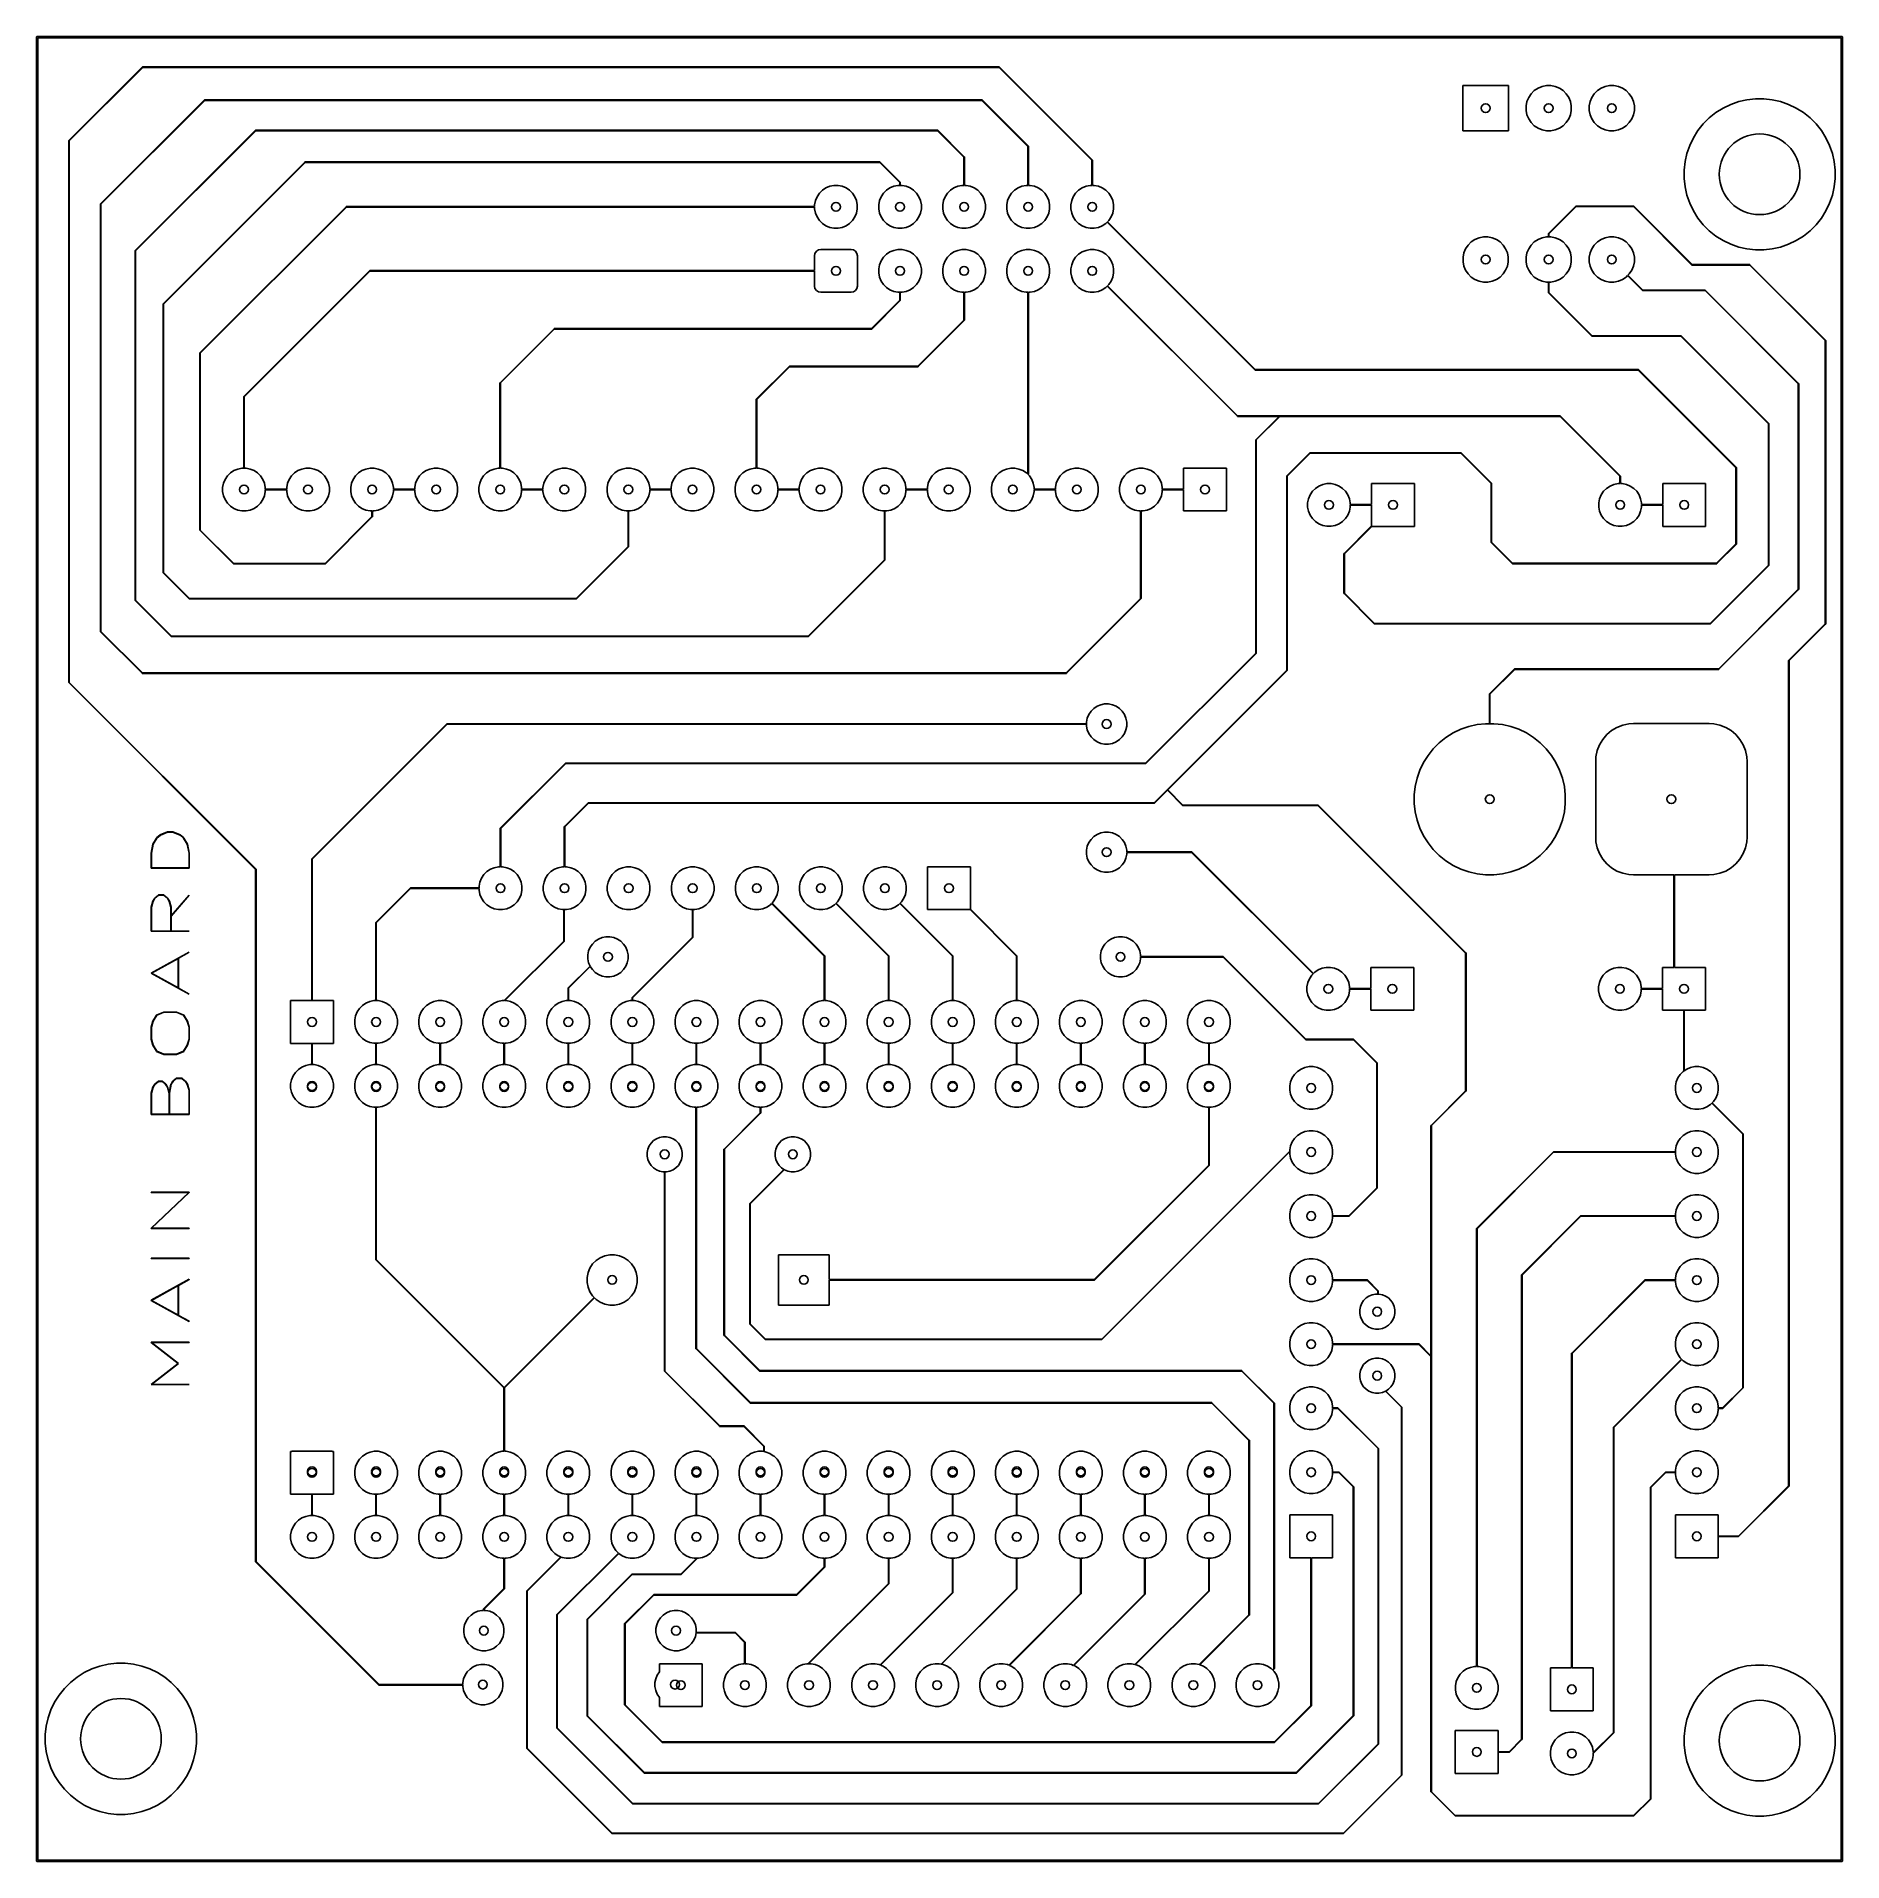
# Model space of a CAD drawing. Extents: x 122.6 to 194.2, y -146.1 to -73.8.
import ezdxf

# ---------------------------------------------------------------- set-up
doc = ezdxf.new("R2010")
doc.units = 0
doc.layers.add('BLACK', color=7, linetype='CONTINUOUS')

msp = doc.modelspace()

# ---------------------------------------------------------------- linework, layer by layer
at = {"layer": 'BLACK', "linetype": 'CONTINUOUS'}
for p, q in [((122.58, -73.78), (122.581903, -73.770433)), ((122.58, -146.1), (122.58, -73.78)), ((122.581903, -73.770433), (122.595433, -73.756903)), ((122.595433, -73.756903), (122.605, -73.755)), ((122.605, -73.755), (194.155, -73.755)), ((122.63, -73.805), (122.63, -146.075)), ((194.13, -73.805), (122.63, -73.805)), ((194.13, -146.075), (194.13, -73.805)), ((194.155, -73.755), (194.164567, -73.756903)), ((194.164567, -73.756903), (194.178097, -73.770433)), ((194.178097, -73.770433), (194.18, -73.78)), ((194.18, -73.78), (194.18, -146.1)), ((123.857929, -77.882929), (126.777929, -74.962929)), ((126.789142, -74.98), (123.875, -77.894142)), ((126.777929, -74.962929), (126.781173, -74.960761)), ((126.781173, -74.960761), (126.785, -74.96)), ((126.785, -74.96), (160.745, -74.96)), ((160.740858, -74.98), (126.789142, -74.98)), ((164.425, -78.664142), (160.740858, -74.98)), ((160.745, -74.96), (160.748827, -74.960761)), ((160.748827, -74.960761), (160.752071, -74.962929)), ((160.752071, -74.962929), (164.442071, -78.652929)), ((179.1325, -77.4975), (179.1325, -75.6975)), ((179.1325, -75.6975), (180.9325, -75.6975)), ((180.9325, -75.6975), (180.9325, -77.4975)), ((181.836791, -76.026546), (181.961546, -75.901791)), ((181.961546, -75.901791), (182.108243, -75.803771)), ((182.108243, -75.803771), (182.271244, -75.736254)), ((182.271244, -75.736254), (182.444285, -75.701834)), ((182.444285, -75.701834), (182.620715, -75.701834)), ((182.620715, -75.701834), (182.793756, -75.736254)), ((182.793756, -75.736254), (182.956757, -75.803771)), ((182.956757, -75.803771), (183.103454, -75.901791)), ((183.103454, -75.901791), (183.228209, -76.026546)), ((184.336791, -76.026546), (184.461546, -75.901791)), ((184.461546, -75.901791), (184.608243, -75.803771)), ((184.608243, -75.803771), (184.771244, -75.736254)), ((184.771244, -75.736254), (184.944285, -75.701834)), ((184.944285, -75.701834), (185.120715, -75.701834)), ((185.120715, -75.701834), (185.293756, -75.736254)), ((185.293756, -75.736254), (185.456757, -75.803771)), ((185.456757, -75.803771), (185.603454, -75.901791)), ((185.603454, -75.901791), (185.728209, -76.026546)), ((125.117929, -80.392929), (129.237929, -76.272929)), ((129.249142, -76.29), (125.135, -80.404142)), ((129.237929, -76.272929), (129.241173, -76.270761)), ((129.241173, -76.270761), (129.245, -76.27)), ((129.245, -76.27), (160.065, -76.27)), ((160.060858, -76.29), (129.249142, -76.29)), ((161.885, -78.114142), (160.060858, -76.29)), ((160.065, -76.27), (160.068827, -76.270761)), ((160.068827, -76.270761), (160.072071, -76.272929)), ((160.072071, -76.272929), (161.902071, -78.102929)), ((181.636834, -76.509285), (181.671254, -76.336244)), ((181.636834, -76.685715), (181.636834, -76.509285)), ((181.671254, -76.858756), (181.636834, -76.685715)), ((181.671254, -76.336244), (181.738771, -76.173243)), ((181.738771, -76.173243), (181.836791, -76.026546)), ((183.228209, -76.026546), (183.326229, -76.173243)), ((183.326229, -76.173243), (183.393746, -76.336244)), ((183.393746, -76.336244), (183.428166, -76.509285)), ((183.428166, -76.685715), (183.393746, -76.858756)), ((183.428166, -76.509285), (183.428166, -76.685715)), ((184.136834, -76.509285), (184.171254, -76.336244)), ((184.136834, -76.685715), (184.136834, -76.509285)), ((184.171254, -76.858756), (184.136834, -76.685715)), ((184.171254, -76.336244), (184.238771, -76.173243)), ((184.238771, -76.173243), (184.336791, -76.026546)), ((185.728209, -76.026546), (185.826229, -76.173243)), ((185.826229, -76.173243), (185.893746, -76.336244)), ((185.893746, -76.336244), (185.928166, -76.509285)), ((185.928166, -76.685715), (185.893746, -76.858756)), ((185.928166, -76.509285), (185.928166, -76.685715)), ((189.158986, -76.773317), (189.443843, -76.59433)), ((189.443843, -76.59433), (189.74695, -76.448361)), ((189.74695, -76.448361), (190.064493, -76.337248)), ((190.064493, -76.337248), (190.392481, -76.262387)), ((190.392481, -76.262387), (190.726789, -76.22472)), ((190.726789, -76.22472), (191.063211, -76.22472)), ((191.063211, -76.22472), (191.397519, -76.262387)), ((191.397519, -76.262387), (191.725507, -76.337248)), ((191.725507, -76.337248), (192.04305, -76.448361)), ((192.04305, -76.448361), (192.346157, -76.59433)), ((192.346157, -76.59433), (192.631014, -76.773317)), ((181.738771, -77.021757), (181.671254, -76.858756)), ((181.836791, -77.168454), (181.738771, -77.021757)), ((181.961546, -77.293209), (181.836791, -77.168454)), ((182.108243, -77.391229), (181.961546, -77.293209)), ((182.271244, -77.458746), (182.108243, -77.391229)), ((182.956757, -77.391229), (182.793756, -77.458746)), ((183.103454, -77.293209), (182.956757, -77.391229)), ((183.228209, -77.168454), (183.103454, -77.293209)), ((183.326229, -77.021757), (183.228209, -77.168454)), ((183.393746, -76.858756), (183.326229, -77.021757)), ((184.238771, -77.021757), (184.171254, -76.858756)), ((184.336791, -77.168454), (184.238771, -77.021757)), ((184.461546, -77.293209), (184.336791, -77.168454)), ((184.608243, -77.391229), (184.461546, -77.293209)), ((184.771244, -77.458746), (184.608243, -77.391229)), ((185.456757, -77.391229), (185.293756, -77.458746)), ((185.603454, -77.293209), (185.456757, -77.391229)), ((185.728209, -77.168454), (185.603454, -77.293209)), ((185.826229, -77.021757), (185.728209, -77.168454)), ((185.893746, -76.858756), (185.826229, -77.021757)), ((188.448317, -77.483986), (188.658074, -77.22096)), ((188.658074, -77.22096), (188.89596, -76.983074)), ((188.89596, -76.983074), (189.158986, -76.773317)), ((192.631014, -76.773317), (192.89404, -76.983074)), ((192.89404, -76.983074), (193.131926, -77.22096)), ((193.131926, -77.22096), (193.341683, -77.483986)), ((123.855, -77.89), (123.855761, -77.886173)), ((123.855, -99.37), (123.855, -77.89)), ((123.855761, -77.886173), (123.857929, -77.882929)), ((123.875, -77.894142), (123.875, -99.365858)), ((126.487929, -82.242929), (131.257929, -77.472929)), ((131.269142, -77.49), (126.505, -82.254142)), ((131.257929, -77.472929), (131.261173, -77.470761)), ((131.261173, -77.470761), (131.265, -77.47)), ((131.265, -77.47), (158.305, -77.47)), ((158.300858, -77.49), (131.269142, -77.49)), ((159.345, -78.534142), (158.300858, -77.49)), ((158.305, -77.47), (158.308827, -77.470761)), ((158.308827, -77.470761), (158.312071, -77.472929)), ((158.312071, -77.472929), (159.362071, -78.522929)), ((161.885, -79.664093), (161.885, -78.114142)), ((161.902071, -78.102929), (161.904239, -78.106173)), ((161.904239, -78.106173), (161.905, -78.11)), ((161.905, -78.11), (161.905, -79.664093)), ((180.9325, -77.4975), (179.1325, -77.4975)), ((182.444285, -77.493166), (182.271244, -77.458746)), ((182.620715, -77.493166), (182.444285, -77.493166)), ((182.793756, -77.458746), (182.620715, -77.493166)), ((184.944285, -77.493166), (184.771244, -77.458746)), ((185.120715, -77.493166), (184.944285, -77.493166)), ((185.293756, -77.458746), (185.120715, -77.493166)), ((188.012248, -78.389493), (188.123361, -78.07195)), ((188.123361, -78.07195), (188.26933, -77.768843)), ((188.26933, -77.768843), (188.448317, -77.483986)), ((193.341683, -77.483986), (193.52067, -77.768843)), ((193.52067, -77.768843), (193.666639, -78.07195)), ((193.666639, -78.07195), (193.777752, -78.389493)), ((127.597929, -84.352929), (133.217929, -78.732929)), ((133.229142, -78.75), (127.615, -84.364142)), ((133.217929, -78.732929), (133.221173, -78.730761)), ((133.221173, -78.730761), (133.225, -78.73)), ((133.225, -78.73), (156.015, -78.73)), ((156.010858, -78.75), (133.229142, -78.75)), ((156.805, -79.544142), (156.010858, -78.75)), ((156.015, -78.73), (156.018827, -78.730761)), ((156.018827, -78.730761), (156.022071, -78.732929)), ((156.022071, -78.732929), (156.822071, -79.532929)), ((159.345, -79.664093), (159.345, -78.534142)), ((159.362071, -78.522929), (159.364239, -78.526173)), ((159.364239, -78.526173), (159.365, -78.53)), ((159.365, -78.53), (159.365, -79.664093)), ((164.425, -79.664093), (164.425, -78.664142)), ((164.442071, -78.652929), (164.444239, -78.656173)), ((164.444239, -78.656173), (164.445, -78.66)), ((164.445, -78.66), (164.445, -79.664093)), ((187.89972, -79.051789), (187.937387, -78.717481)), ((187.937387, -78.717481), (188.012248, -78.389493)), ((193.777752, -78.389493), (193.852613, -78.717481)), ((193.852613, -78.717481), (193.89028, -79.051789)), ((156.805, -79.664093), (156.805, -79.544142)), ((156.822071, -79.532929), (156.824239, -79.536173)), ((156.824239, -79.536173), (156.825, -79.54)), ((156.825, -79.54), (156.825, -79.664093)), ((187.89972, -79.388211), (187.89972, -79.051789)), ((187.937387, -79.722519), (187.89972, -79.388211)), ((193.89028, -79.388211), (193.852613, -79.722519)), ((193.89028, -79.051789), (193.89028, -79.388211)), ((153.429093, -80.426685), (153.461601, -80.263258)), ((153.461601, -80.263258), (153.525367, -80.109313)), ((153.525367, -80.109313), (153.617941, -79.970766)), ((153.617941, -79.970766), (153.735766, -79.852941)), ((153.735766, -79.852941), (153.874313, -79.760367)), ((153.874313, -79.760367), (154.028258, -79.696601)), ((154.028258, -79.696601), (154.191685, -79.664093)), ((154.191685, -79.664093), (154.358315, -79.664093)), ((154.358315, -79.664093), (154.521742, -79.696601)), ((154.521742, -79.696601), (154.675687, -79.760367)), ((154.675687, -79.760367), (154.814234, -79.852941)), ((154.814234, -79.852941), (154.932059, -79.970766)), ((154.932059, -79.970766), (155.024633, -80.109313)), ((155.024633, -80.109313), (155.088399, -80.263258)), ((155.088399, -80.263258), (155.120907, -80.426685)), ((155.969093, -80.426685), (156.001601, -80.263258)), ((156.001601, -80.263258), (156.065367, -80.109313)), ((156.065367, -80.109313), (156.157941, -79.970766)), ((156.157941, -79.970766), (156.275766, -79.852941)), ((156.275766, -79.852941), (156.414313, -79.760367)), ((156.414313, -79.760367), (156.568258, -79.696601)), ((156.568258, -79.696601), (156.731685, -79.664093)), ((156.731685, -79.664093), (156.805, -79.664093)), ((156.825, -79.664093), (156.898315, -79.664093)), ((156.898315, -79.664093), (157.061742, -79.696601)), ((157.061742, -79.696601), (157.215687, -79.760367)), ((157.215687, -79.760367), (157.354234, -79.852941)), ((157.354234, -79.852941), (157.472059, -79.970766)), ((157.472059, -79.970766), (157.564633, -80.109313)), ((157.564633, -80.109313), (157.628399, -80.263258)), ((157.628399, -80.263258), (157.660907, -80.426685)), ((158.509093, -80.426685), (158.541601, -80.263258)), ((158.541601, -80.263258), (158.605367, -80.109313)), ((158.605367, -80.109313), (158.697941, -79.970766)), ((158.697941, -79.970766), (158.815766, -79.852941)), ((158.815766, -79.852941), (158.954313, -79.760367)), ((158.954313, -79.760367), (159.108258, -79.696601)), ((159.108258, -79.696601), (159.271685, -79.664093)), ((159.271685, -79.664093), (159.345, -79.664093)), ((159.365, -79.664093), (159.438315, -79.664093)), ((159.438315, -79.664093), (159.601742, -79.696601)), ((159.601742, -79.696601), (159.755687, -79.760367)), ((159.755687, -79.760367), (159.894234, -79.852941)), ((159.894234, -79.852941), (160.012059, -79.970766)), ((160.012059, -79.970766), (160.104633, -80.109313)), ((160.104633, -80.109313), (160.168399, -80.263258)), ((160.168399, -80.263258), (160.200907, -80.426685)), ((161.049093, -80.426685), (161.081601, -80.263258)), ((161.081601, -80.263258), (161.145367, -80.109313)), ((161.145367, -80.109313), (161.237941, -79.970766)), ((161.237941, -79.970766), (161.355766, -79.852941)), ((161.355766, -79.852941), (161.494313, -79.760367)), ((161.494313, -79.760367), (161.648258, -79.696601)), ((161.648258, -79.696601), (161.811685, -79.664093)), ((161.811685, -79.664093), (161.885, -79.664093)), ((161.905, -79.664093), (161.978315, -79.664093)), ((161.978315, -79.664093), (162.141742, -79.696601)), ((162.141742, -79.696601), (162.295687, -79.760367)), ((162.295687, -79.760367), (162.434234, -79.852941)), ((162.434234, -79.852941), (162.552059, -79.970766)), ((162.552059, -79.970766), (162.644633, -80.109313)), ((162.644633, -80.109313), (162.708399, -80.263258)), ((162.708399, -80.263258), (162.740907, -80.426685)), ((163.589093, -80.426685), (163.621601, -80.263258)), ((163.621601, -80.263258), (163.685367, -80.109313)), ((163.685367, -80.109313), (163.777941, -79.970766)), ((163.777941, -79.970766), (163.895766, -79.852941)), ((163.895766, -79.852941), (164.034313, -79.760367)), ((164.034313, -79.760367), (164.188258, -79.696601)), ((164.188258, -79.696601), (164.351685, -79.664093)), ((164.351685, -79.664093), (164.425, -79.664093)), ((164.445, -79.664093), (164.518315, -79.664093)), ((164.518315, -79.664093), (164.681742, -79.696601)), ((164.681742, -79.696601), (164.835687, -79.760367)), ((164.835687, -79.760367), (164.974234, -79.852941)), ((164.974234, -79.852941), (165.092059, -79.970766)), ((165.092059, -79.970766), (165.184633, -80.109313)), ((165.184633, -80.109313), (165.248399, -80.263258)), ((165.248399, -80.263258), (165.280907, -80.426685)), ((188.012248, -80.050507), (187.937387, -79.722519)), ((188.123361, -80.36805), (188.012248, -80.050507)), ((193.777752, -80.050507), (193.666639, -80.36805)), ((193.852613, -79.722519), (193.777752, -80.050507)), ((125.115, -80.4), (125.115761, -80.396173)), ((125.115, -97.35), (125.115, -80.4)), ((125.115761, -80.396173), (125.117929, -80.392929)), ((125.135, -80.404142), (125.135, -97.345858)), ((129.057929, -86.302929), (134.857929, -80.502929)), ((134.869142, -80.52), (129.075, -86.314142)), ((134.857929, -80.502929), (134.861173, -80.500761)), ((134.861173, -80.500761), (134.865, -80.5)), ((134.865, -80.5), (153.429093, -80.5)), ((153.429093, -80.52), (134.869142, -80.52)), ((153.429093, -80.5), (153.429093, -80.426685)), ((153.429093, -80.593315), (153.429093, -80.52)), ((153.461601, -80.756742), (153.429093, -80.593315)), ((153.525367, -80.910687), (153.461601, -80.756742)), ((153.617941, -81.049234), (153.525367, -80.910687)), ((153.735766, -81.167059), (153.617941, -81.049234)), ((154.932059, -81.049234), (154.814234, -81.167059)), ((155.024633, -80.910687), (154.932059, -81.049234)), ((155.088399, -80.756742), (155.024633, -80.910687)), ((155.120907, -80.593315), (155.088399, -80.756742)), ((155.120907, -80.426685), (155.120907, -80.593315)), ((155.969093, -80.593315), (155.969093, -80.426685)), ((156.001601, -80.756742), (155.969093, -80.593315)), ((156.065367, -80.910687), (156.001601, -80.756742)), ((156.157941, -81.049234), (156.065367, -80.910687)), ((156.275766, -81.167059), (156.157941, -81.049234)), ((157.472059, -81.049234), (157.354234, -81.167059)), ((157.564633, -80.910687), (157.472059, -81.049234)), ((157.628399, -80.756742), (157.564633, -80.910687)), ((157.660907, -80.593315), (157.628399, -80.756742)), ((157.660907, -80.426685), (157.660907, -80.593315)), ((158.509093, -80.593315), (158.509093, -80.426685)), ((158.541601, -80.756742), (158.509093, -80.593315)), ((158.605367, -80.910687), (158.541601, -80.756742)), ((158.697941, -81.049234), (158.605367, -80.910687)), ((158.815766, -81.167059), (158.697941, -81.049234)), ((160.012059, -81.049234), (159.894234, -81.167059)), ((160.104633, -80.910687), (160.012059, -81.049234)), ((160.168399, -80.756742), (160.104633, -80.910687)), ((160.200907, -80.593315), (160.168399, -80.756742)), ((160.200907, -80.426685), (160.200907, -80.593315)), ((161.049093, -80.593315), (161.049093, -80.426685)), ((161.081601, -80.756742), (161.049093, -80.593315)), ((161.145367, -80.910687), (161.081601, -80.756742)), ((161.237941, -81.049234), (161.145367, -80.910687)), ((161.355766, -81.167059), (161.237941, -81.049234)), ((162.552059, -81.049234), (162.434234, -81.167059)), ((162.644633, -80.910687), (162.552059, -81.049234)), ((162.708399, -80.756742), (162.644633, -80.910687)), ((162.740907, -80.593315), (162.708399, -80.756742)), ((162.740907, -80.426685), (162.740907, -80.593315)), ((163.589093, -80.593315), (163.589093, -80.426685)), ((163.621601, -80.756742), (163.589093, -80.593315)), ((163.685367, -80.910687), (163.621601, -80.756742)), ((163.777941, -81.049234), (163.685367, -80.910687)), ((163.895766, -81.167059), (163.777941, -81.049234)), ((165.092059, -81.049234), (165.040217, -81.101075)), ((165.184633, -80.910687), (165.092059, -81.049234)), ((165.248399, -80.756742), (165.184633, -80.910687)), ((165.280907, -80.593315), (165.248399, -80.756742)), ((165.280907, -80.426685), (165.280907, -80.593315)), ((182.525429, -81.565429), (183.607929, -80.482929)), ((183.619142, -80.5), (182.5425, -81.576642)), ((183.607929, -80.482929), (183.611173, -80.480761)), ((183.611173, -80.480761), (183.615, -80.48)), ((183.615, -80.48), (185.895, -80.48)), ((185.890858, -80.5), (183.619142, -80.5)), ((188.207929, -82.817071), (185.890858, -80.5)), ((185.895, -80.48), (185.898827, -80.480761)), ((185.898827, -80.480761), (185.902071, -80.482929)), ((185.902071, -80.482929), (188.219142, -82.8)), ((188.26933, -80.671157), (188.123361, -80.36805)), ((188.448317, -80.956014), (188.26933, -80.671157)), ((188.658074, -81.21904), (188.448317, -80.956014)), ((193.341683, -80.956014), (193.131926, -81.21904)), ((193.52067, -80.671157), (193.341683, -80.956014)), ((193.666639, -80.36805), (193.52067, -80.671157)), ((153.874313, -81.259633), (153.735766, -81.167059)), ((154.028258, -81.323399), (153.874313, -81.259633)), ((154.191685, -81.355907), (154.028258, -81.323399)), ((154.358315, -81.355907), (154.191685, -81.355907)), ((154.521742, -81.323399), (154.358315, -81.355907)), ((154.675687, -81.259633), (154.521742, -81.323399)), ((154.814234, -81.167059), (154.675687, -81.259633)), ((156.414313, -81.259633), (156.275766, -81.167059)), ((156.568258, -81.323399), (156.414313, -81.259633)), ((156.731685, -81.355907), (156.568258, -81.323399)), ((156.898315, -81.355907), (156.731685, -81.355907)), ((157.061742, -81.323399), (156.898315, -81.355907)), ((157.215687, -81.259633), (157.061742, -81.323399)), ((157.354234, -81.167059), (157.215687, -81.259633)), ((158.954313, -81.259633), (158.815766, -81.167059)), ((159.108258, -81.323399), (158.954313, -81.259633)), ((159.271685, -81.355907), (159.108258, -81.323399)), ((159.438315, -81.355907), (159.271685, -81.355907)), ((159.601742, -81.323399), (159.438315, -81.355907)), ((159.755687, -81.259633), (159.601742, -81.323399)), ((159.894234, -81.167059), (159.755687, -81.259633)), ((161.494313, -81.259633), (161.355766, -81.167059)), ((161.648258, -81.323399), (161.494313, -81.259633)), ((161.811685, -81.355907), (161.648258, -81.323399)), ((161.978315, -81.355907), (161.811685, -81.355907)), ((162.141742, -81.323399), (161.978315, -81.355907)), ((162.295687, -81.259633), (162.141742, -81.323399)), ((162.434234, -81.167059), (162.295687, -81.259633)), ((164.034313, -81.259633), (163.895766, -81.167059)), ((164.188258, -81.323399), (164.034313, -81.259633)), ((164.351685, -81.355907), (164.188258, -81.323399)), ((164.518315, -81.355907), (164.351685, -81.355907)), ((164.681742, -81.323399), (164.518315, -81.355907)), ((164.835687, -81.259633), (164.681742, -81.323399)), ((164.974234, -81.167059), (164.835687, -81.259633)), ((165.026075, -81.115217), (164.974234, -81.167059)), ((170.887929, -86.977071), (165.026075, -81.115217)), ((165.040217, -81.101075), (170.899142, -86.96)), ((179.608243, -81.803771), (179.771244, -81.736254)), ((179.771244, -81.736254), (179.944285, -81.701834)), ((179.944285, -81.701834), (180.120715, -81.701834)), ((180.120715, -81.701834), (180.293756, -81.736254)), ((180.293756, -81.736254), (180.456757, -81.803771)), ((182.108243, -81.803771), (182.271244, -81.736254)), ((182.271244, -81.736254), (182.444285, -81.701834)), ((182.444285, -81.701834), (182.5225, -81.701834)), ((182.5225, -81.5725), (182.523261, -81.568673)), ((182.5225, -81.701834), (182.5225, -81.5725)), ((182.523261, -81.568673), (182.525429, -81.565429)), ((182.5425, -81.576642), (182.5425, -81.701834)), ((182.5425, -81.701834), (182.620715, -81.701834)), ((182.620715, -81.701834), (182.793756, -81.736254)), ((182.793756, -81.736254), (182.956757, -81.803771)), ((184.608243, -81.803771), (184.771244, -81.736254)), ((184.771244, -81.736254), (184.944285, -81.701834)), ((184.944285, -81.701834), (185.120715, -81.701834)), ((185.120715, -81.701834), (185.293756, -81.736254)), ((185.293756, -81.736254), (185.456757, -81.803771)), ((188.89596, -81.456926), (188.658074, -81.21904)), ((189.158986, -81.666683), (188.89596, -81.456926)), ((189.443843, -81.84567), (189.158986, -81.666683)), ((192.631014, -81.666683), (192.346157, -81.84567)), ((192.89404, -81.456926), (192.631014, -81.666683)), ((193.131926, -81.21904), (192.89404, -81.456926)), ((126.485, -82.25), (126.485761, -82.246173)), ((126.485, -96.11), (126.485, -82.25)), ((126.485761, -82.246173), (126.487929, -82.242929)), ((126.505, -82.254142), (126.505, -96.105858)), ((153.425, -82.45), (153.44403, -82.354329)), ((153.425, -83.04), (153.425, -82.45)), ((153.44403, -82.354329), (153.498223, -82.273223)), ((153.498223, -82.273223), (153.579329, -82.21903)), ((153.579329, -82.21903), (153.675, -82.2)), ((153.675, -82.2), (154.875, -82.2)), ((154.875, -82.2), (154.970671, -82.21903)), ((154.970671, -82.21903), (155.051777, -82.273223)), ((155.051777, -82.273223), (155.10597, -82.354329)), ((155.10597, -82.354329), (155.125, -82.45)), ((155.125, -82.45), (155.125, -83.65)), ((156.157941, -82.510766), (156.275766, -82.392941)), ((156.275766, -82.392941), (156.414313, -82.300367)), ((156.414313, -82.300367), (156.568258, -82.236601)), ((156.568258, -82.236601), (156.731685, -82.204093)), ((156.731685, -82.204093), (156.898315, -82.204093)), ((156.898315, -82.204093), (157.061742, -82.236601)), ((157.061742, -82.236601), (157.215687, -82.300367)), ((157.215687, -82.300367), (157.354234, -82.392941)), ((157.354234, -82.392941), (157.472059, -82.510766)), ((158.697941, -82.510766), (158.815766, -82.392941)), ((158.815766, -82.392941), (158.954313, -82.300367)), ((158.954313, -82.300367), (159.108258, -82.236601)), ((159.108258, -82.236601), (159.271685, -82.204093)), ((159.271685, -82.204093), (159.438315, -82.204093)), ((159.438315, -82.204093), (159.601742, -82.236601)), ((159.601742, -82.236601), (159.755687, -82.300367)), ((159.755687, -82.300367), (159.894234, -82.392941)), ((159.894234, -82.392941), (160.012059, -82.510766)), ((161.237941, -82.510766), (161.355766, -82.392941)), ((161.355766, -82.392941), (161.494313, -82.300367)), ((161.494313, -82.300367), (161.648258, -82.236601)), ((161.648258, -82.236601), (161.811685, -82.204093)), ((161.811685, -82.204093), (161.978315, -82.204093)), ((161.978315, -82.204093), (162.141742, -82.236601)), ((162.141742, -82.236601), (162.295687, -82.300367)), ((162.295687, -82.300367), (162.434234, -82.392941)), ((162.434234, -82.392941), (162.552059, -82.510766)), ((163.777941, -82.510766), (163.895766, -82.392941)), ((163.895766, -82.392941), (164.034313, -82.300367)), ((164.034313, -82.300367), (164.188258, -82.236601)), ((164.188258, -82.236601), (164.351685, -82.204093)), ((164.351685, -82.204093), (164.518315, -82.204093)), ((164.518315, -82.204093), (164.681742, -82.236601)), ((164.681742, -82.236601), (164.835687, -82.300367)), ((164.835687, -82.300367), (164.974234, -82.392941)), ((164.974234, -82.392941), (165.092059, -82.510766)), ((179.136834, -82.509285), (179.171254, -82.336244)), ((179.171254, -82.336244), (179.238771, -82.173243)), ((179.238771, -82.173243), (179.336791, -82.026546)), ((179.336791, -82.026546), (179.461546, -81.901791)), ((179.461546, -81.901791), (179.608243, -81.803771)), ((180.456757, -81.803771), (180.603454, -81.901791)), ((180.603454, -81.901791), (180.728209, -82.026546)), ((180.728209, -82.026546), (180.826229, -82.173243)), ((180.826229, -82.173243), (180.893746, -82.336244)), ((180.893746, -82.336244), (180.928166, -82.509285)), ((181.636834, -82.509285), (181.671254, -82.336244)), ((181.671254, -82.336244), (181.738771, -82.173243)), ((181.738771, -82.173243), (181.836791, -82.026546)), ((181.836791, -82.026546), (181.961546, -81.901791)), ((181.961546, -81.901791), (182.108243, -81.803771)), ((182.956757, -81.803771), (183.103454, -81.901791)), ((183.103454, -81.901791), (183.228209, -82.026546)), ((183.228209, -82.026546), (183.326229, -82.173243)), ((183.326229, -82.173243), (183.393746, -82.336244)), ((183.393746, -82.336244), (183.428166, -82.509285)), ((184.136834, -82.509285), (184.171254, -82.336244)), ((184.171254, -82.336244), (184.238771, -82.173243)), ((184.238771, -82.173243), (184.336791, -82.026546)), ((184.336791, -82.026546), (184.461546, -81.901791)), ((184.461546, -81.901791), (184.608243, -81.803771)), ((185.456757, -81.803771), (185.603454, -81.901791)), ((185.603454, -81.901791), (185.728209, -82.026546)), ((185.728209, -82.026546), (185.826229, -82.173243)), ((185.826229, -82.173243), (185.893746, -82.336244)), ((185.893746, -82.336244), (185.928166, -82.509285)), ((189.74695, -81.991639), (189.443843, -81.84567)), ((190.064493, -82.102752), (189.74695, -81.991639)), ((190.392481, -82.177613), (190.064493, -82.102752)), ((190.726789, -82.21528), (190.392481, -82.177613)), ((191.063211, -82.21528), (190.726789, -82.21528)), ((191.397519, -82.177613), (191.063211, -82.21528)), ((191.725507, -82.102752), (191.397519, -82.177613)), ((192.04305, -81.991639), (191.725507, -82.102752)), ((192.346157, -81.84567), (192.04305, -81.991639)), ((130.797929, -88.032929), (135.787929, -83.042929)), ((135.799142, -83.06), (130.815, -88.044142)), ((135.787929, -83.042929), (135.791173, -83.040761)), ((135.791173, -83.040761), (135.795, -83.04)), ((135.795, -83.04), (153.425, -83.04)), ((153.425, -83.06), (135.799142, -83.06)), ((153.425, -83.65), (153.425, -83.06)), ((155.969093, -82.966685), (156.001601, -82.803258)), ((155.969093, -83.133315), (155.969093, -82.966685)), ((156.001601, -83.296742), (155.969093, -83.133315)), ((156.001601, -82.803258), (156.065367, -82.649313)), ((156.065367, -82.649313), (156.157941, -82.510766)), ((157.472059, -82.510766), (157.564633, -82.649313)), ((157.564633, -82.649313), (157.628399, -82.803258)), ((157.628399, -82.803258), (157.660907, -82.966685)), ((157.660907, -83.133315), (157.628399, -83.296742)), ((157.660907, -82.966685), (157.660907, -83.133315)), ((158.509093, -82.966685), (158.541601, -82.803258)), ((158.509093, -83.133315), (158.509093, -82.966685)), ((158.541601, -83.296742), (158.509093, -83.133315)), ((158.541601, -82.803258), (158.605367, -82.649313)), ((158.605367, -82.649313), (158.697941, -82.510766)), ((160.012059, -82.510766), (160.104633, -82.649313)), ((160.104633, -82.649313), (160.168399, -82.803258)), ((160.168399, -82.803258), (160.200907, -82.966685)), ((160.200907, -83.133315), (160.168399, -83.296742)), ((160.200907, -82.966685), (160.200907, -83.133315)), ((161.049093, -82.966685), (161.081601, -82.803258)), ((161.049093, -83.133315), (161.049093, -82.966685)), ((161.081601, -83.296742), (161.049093, -83.133315)), ((161.081601, -82.803258), (161.145367, -82.649313)), ((161.145367, -82.649313), (161.237941, -82.510766)), ((162.552059, -82.510766), (162.644633, -82.649313)), ((162.644633, -82.649313), (162.708399, -82.803258)), ((162.708399, -82.803258), (162.740907, -82.966685)), ((162.740907, -83.133315), (162.708399, -83.296742)), ((162.740907, -82.966685), (162.740907, -83.133315)), ((163.589093, -82.966685), (163.621601, -82.803258)), ((163.589093, -83.133315), (163.589093, -82.966685)), ((163.621601, -83.296742), (163.589093, -83.133315)), ((163.621601, -82.803258), (163.685367, -82.649313)), ((163.685367, -82.649313), (163.777941, -82.510766)), ((165.092059, -82.510766), (165.184633, -82.649313)), ((165.184633, -82.649313), (165.248399, -82.803258)), ((165.248399, -82.803258), (165.280907, -82.966685)), ((165.280907, -83.133315), (165.248399, -83.296742)), ((165.280907, -82.966685), (165.280907, -83.133315)), ((179.136834, -82.685715), (179.136834, -82.509285)), ((179.171254, -82.858756), (179.136834, -82.685715)), ((179.238771, -83.021757), (179.171254, -82.858756)), ((179.336791, -83.168454), (179.238771, -83.021757)), ((179.461546, -83.293209), (179.336791, -83.168454)), ((180.728209, -83.168454), (180.603454, -83.293209)), ((180.826229, -83.021757), (180.728209, -83.168454)), ((180.893746, -82.858756), (180.826229, -83.021757)), ((180.928166, -82.685715), (180.893746, -82.858756)), ((180.928166, -82.509285), (180.928166, -82.685715)), ((181.636834, -82.685715), (181.636834, -82.509285)), ((181.671254, -82.858756), (181.636834, -82.685715)), ((181.738771, -83.021757), (181.671254, -82.858756)), ((181.836791, -83.168454), (181.738771, -83.021757)), ((181.961546, -83.293209), (181.836791, -83.168454)), ((183.228209, -83.168454), (183.103454, -83.293209)), ((183.326229, -83.021757), (183.228209, -83.168454)), ((183.393746, -82.858756), (183.326229, -83.021757)), ((183.428166, -82.685715), (183.393746, -82.858756)), ((183.428166, -82.509285), (183.428166, -82.685715)), ((184.136834, -82.685715), (184.136834, -82.509285)), ((184.171254, -82.858756), (184.136834, -82.685715)), ((184.238771, -83.021757), (184.171254, -82.858756)), ((184.336791, -83.168454), (184.238771, -83.021757)), ((184.461546, -83.293209), (184.336791, -83.168454)), ((185.728209, -83.168454), (185.672902, -83.22376)), ((185.672902, -83.22376), (186.259142, -83.81)), ((185.826229, -83.021757), (185.728209, -83.168454)), ((185.893746, -82.858756), (185.826229, -83.021757)), ((185.928166, -82.685715), (185.893746, -82.858756)), ((185.928166, -82.509285), (185.928166, -82.685715)), ((188.211173, -82.819239), (188.207929, -82.817071)), ((188.215, -82.82), (188.211173, -82.819239)), ((190.500858, -82.82), (188.215, -82.82)), ((188.219142, -82.8), (190.505, -82.8)), ((193.494, -85.813142), (190.500858, -82.82)), ((190.505, -82.8), (190.508827, -82.800761)), ((190.508827, -82.800761), (190.512071, -82.802929)), ((190.512071, -82.802929), (193.511071, -85.801929)), ((153.44403, -83.745671), (153.425, -83.65)), ((153.498223, -83.826777), (153.44403, -83.745671)), ((153.579329, -83.88097), (153.498223, -83.826777)), ((153.675, -83.9), (153.579329, -83.88097)), ((154.875, -83.9), (153.675, -83.9)), ((154.970671, -83.88097), (154.875, -83.9)), ((155.051777, -83.826777), (154.970671, -83.88097)), ((155.10597, -83.745671), (155.051777, -83.826777)), ((155.125, -83.65), (155.10597, -83.745671)), ((156.065367, -83.450687), (156.001601, -83.296742)), ((156.157941, -83.589234), (156.065367, -83.450687)), ((156.275766, -83.707059), (156.157941, -83.589234)), ((156.414313, -83.799633), (156.275766, -83.707059)), ((156.568258, -83.863399), (156.414313, -83.799633)), ((156.731685, -83.895907), (156.568258, -83.863399)), ((156.805, -83.895907), (156.731685, -83.895907)), ((156.805, -84.215858), (156.805, -83.895907)), ((156.898315, -83.895907), (156.825, -83.895907)), ((156.825, -83.895907), (156.825, -84.22)), ((157.061742, -83.863399), (156.898315, -83.895907)), ((157.215687, -83.799633), (157.061742, -83.863399)), ((157.354234, -83.707059), (157.215687, -83.799633)), ((157.472059, -83.589234), (157.354234, -83.707059)), ((157.564633, -83.450687), (157.472059, -83.589234)), ((157.628399, -83.296742), (157.564633, -83.450687)), ((158.605367, -83.450687), (158.541601, -83.296742)), ((158.697941, -83.589234), (158.605367, -83.450687)), ((158.815766, -83.707059), (158.697941, -83.589234)), ((158.954313, -83.799633), (158.815766, -83.707059)), ((159.108258, -83.863399), (158.954313, -83.799633)), ((159.271685, -83.895907), (159.108258, -83.863399)), ((159.345, -83.895907), (159.271685, -83.895907)), ((159.345, -85.005858), (159.345, -83.895907)), ((159.438315, -83.895907), (159.365, -83.895907)), ((159.365, -83.895907), (159.365, -85.01)), ((159.601742, -83.863399), (159.438315, -83.895907)), ((159.755687, -83.799633), (159.601742, -83.863399)), ((159.894234, -83.707059), (159.755687, -83.799633)), ((160.012059, -83.589234), (159.894234, -83.707059)), ((160.104633, -83.450687), (160.012059, -83.589234)), ((160.168399, -83.296742), (160.104633, -83.450687)), ((161.145367, -83.450687), (161.081601, -83.296742)), ((161.237941, -83.589234), (161.145367, -83.450687)), ((161.355766, -83.707059), (161.237941, -83.589234)), ((161.494313, -83.799633), (161.355766, -83.707059)), ((161.648258, -83.863399), (161.494313, -83.799633)), ((161.811685, -83.895907), (161.648258, -83.863399)), ((161.885, -83.895907), (161.811685, -83.895907)), ((161.885, -91.105858), (161.885, -83.895907)), ((161.978315, -83.895907), (161.905, -83.895907)), ((161.905, -83.895907), (161.905, -91.11)), ((162.141742, -83.863399), (161.978315, -83.895907)), ((162.295687, -83.799633), (162.141742, -83.863399)), ((162.434234, -83.707059), (162.295687, -83.799633)), ((162.552059, -83.589234), (162.434234, -83.707059)), ((162.644633, -83.450687), (162.552059, -83.589234)), ((162.708399, -83.296742), (162.644633, -83.450687)), ((163.685367, -83.450687), (163.621601, -83.296742)), ((163.777941, -83.589234), (163.685367, -83.450687)), ((163.895766, -83.707059), (163.777941, -83.589234)), ((164.034313, -83.799633), (163.895766, -83.707059)), ((164.188258, -83.863399), (164.034313, -83.799633)), ((164.351685, -83.895907), (164.188258, -83.863399)), ((164.518315, -83.895907), (164.351685, -83.895907)), ((164.681742, -83.863399), (164.518315, -83.895907)), ((164.835687, -83.799633), (164.681742, -83.863399)), ((164.974234, -83.707059), (164.835687, -83.799633)), ((165.026075, -83.655217), (164.974234, -83.707059)), ((170.187929, -88.817071), (165.026075, -83.655217)), ((165.092059, -83.589234), (165.040217, -83.641075)), ((165.040217, -83.641075), (170.199142, -88.8)), ((165.184633, -83.450687), (165.092059, -83.589234)), ((165.248399, -83.296742), (165.184633, -83.450687)), ((179.608243, -83.391229), (179.461546, -83.293209)), ((179.771244, -83.458746), (179.608243, -83.391229)), ((179.944285, -83.493166), (179.771244, -83.458746)), ((180.120715, -83.493166), (179.944285, -83.493166)), ((180.293756, -83.458746), (180.120715, -83.493166)), ((180.456757, -83.391229), (180.293756, -83.458746)), ((180.603454, -83.293209), (180.456757, -83.391229)), ((182.108243, -83.391229), (181.961546, -83.293209)), ((182.271244, -83.458746), (182.108243, -83.391229)), ((182.444285, -83.493166), (182.271244, -83.458746)), ((182.5225, -83.493166), (182.444285, -83.493166)), ((182.5225, -83.9075), (182.5225, -83.493166)), ((182.523261, -83.911327), (182.5225, -83.9075)), ((182.525429, -83.914571), (182.523261, -83.911327)), ((184.247929, -85.637071), (182.525429, -83.914571)), ((182.620715, -83.493166), (182.5425, -83.493166)), ((182.5425, -83.493166), (182.5425, -83.903358)), ((182.5425, -83.903358), (184.259142, -85.62)), ((182.793756, -83.458746), (182.620715, -83.493166)), ((182.956757, -83.391229), (182.793756, -83.458746)), ((183.103454, -83.293209), (182.956757, -83.391229)), ((184.608243, -83.391229), (184.461546, -83.293209)), ((184.771244, -83.458746), (184.608243, -83.391229)), ((184.944285, -83.493166), (184.771244, -83.458746)), ((185.120715, -83.493166), (184.944285, -83.493166)), ((185.293756, -83.458746), (185.120715, -83.493166)), ((185.456757, -83.391229), (185.293756, -83.458746)), ((185.603454, -83.293209), (185.456757, -83.391229)), ((185.65876, -83.237902), (185.603454, -83.293209)), ((186.247929, -83.827071), (185.65876, -83.237902)), ((186.251173, -83.829239), (186.247929, -83.827071)), ((186.255, -83.83), (186.251173, -83.829239)), ((188.730858, -83.83), (186.255, -83.83)), ((186.259142, -83.81), (188.735, -83.81)), ((192.425, -87.524142), (188.730858, -83.83)), ((188.735, -83.81), (188.738827, -83.810761)), ((188.738827, -83.810761), (188.742071, -83.812929)), ((188.742071, -83.812929), (192.442071, -87.512929)), ((127.595, -84.36), (127.595761, -84.356173)), ((127.595, -95.01), (127.595, -84.36)), ((127.595761, -84.356173), (127.597929, -84.352929)), ((127.615, -84.364142), (127.615, -95.005858)), ((155.680858, -85.34), (156.805, -84.215858)), ((156.822071, -84.227071), (155.692071, -85.357071)), ((156.824239, -84.223827), (156.822071, -84.227071)), ((156.825, -84.22), (156.824239, -84.223827)), ((140.957929, -87.482929), (143.097929, -85.342929)), ((143.109142, -85.36), (140.975, -87.494142)), ((143.097929, -85.342929), (143.101173, -85.340761)), ((143.101173, -85.340761), (143.105, -85.34)), ((143.105, -85.34), (155.680858, -85.34)), ((155.685, -85.36), (143.109142, -85.36)), ((155.688827, -85.359239), (155.685, -85.36)), ((155.692071, -85.357071), (155.688827, -85.359239)), ((157.520858, -86.83), (159.345, -85.005858)), ((159.362071, -85.017071), (157.532071, -86.847071)), ((159.364239, -85.013827), (159.362071, -85.017071)), ((159.365, -85.01), (159.364239, -85.013827)), ((184.251173, -85.639239), (184.247929, -85.637071)), ((184.255, -85.64), (184.251173, -85.639239)), ((187.770858, -85.64), (184.255, -85.64)), ((184.259142, -85.62), (187.775, -85.62)), ((191.245, -89.114142), (187.770858, -85.64)), ((187.775, -85.62), (187.778827, -85.620761)), ((187.778827, -85.620761), (187.782071, -85.622929)), ((187.782071, -85.622929), (191.262071, -89.102929)), ((193.494, -97.046858), (193.494, -85.813142)), ((193.511071, -85.801929), (193.513239, -85.805173)), ((193.513239, -85.805173), (193.514, -85.809)), ((193.514, -85.809), (193.514, -97.051)), ((129.055, -86.31), (129.055761, -86.306173)), ((129.055, -93.33), (129.055, -86.31)), ((129.055761, -86.306173), (129.057929, -86.302929)), ((129.075, -86.314142), (129.075, -93.325858)), ((151.117929, -88.142929), (152.427929, -86.832929)), ((152.427929, -86.832929), (152.431173, -86.830761)), ((152.431173, -86.830761), (152.435, -86.83)), ((152.435, -86.83), (157.520858, -86.83)), ((140.955, -87.49), (140.955761, -87.486173)), ((140.955, -90.874093), (140.955, -87.49)), ((140.955761, -87.486173), (140.957929, -87.482929)), ((140.975, -87.494142), (140.975, -90.874093)), ((152.439142, -86.85), (151.135, -88.154142)), ((157.525, -86.85), (152.439142, -86.85)), ((157.528827, -86.849239), (157.525, -86.85)), ((157.532071, -86.847071), (157.528827, -86.849239)), ((170.891173, -86.979239), (170.887929, -86.977071)), ((170.895, -86.98), (170.891173, -86.979239)), ((186.080858, -86.98), (170.895, -86.98)), ((170.899142, -86.96), (186.085, -86.96)), ((189.955, -90.854142), (186.080858, -86.98)), ((186.085, -86.96), (186.088827, -86.960761)), ((186.088827, -86.960761), (186.092071, -86.962929)), ((186.092071, -86.962929), (189.972071, -90.842929)), ((192.425, -95.675858), (192.425, -87.524142)), ((192.442071, -87.512929), (192.444239, -87.516173)), ((192.444239, -87.516173), (192.445, -87.52)), ((192.445, -87.52), (192.445, -95.68)), ((130.795, -88.04), (130.795761, -88.036173)), ((130.795, -90.874093), (130.795, -88.04)), ((130.795761, -88.036173), (130.797929, -88.032929)), ((130.815, -88.044142), (130.815, -90.874093)), ((151.115, -88.15), (151.115761, -88.146173)), ((151.115, -90.874093), (151.115, -88.15)), ((151.115761, -88.146173), (151.117929, -88.142929)), ((151.135, -88.154142), (151.135, -90.874093)), ((170.191173, -88.819239), (170.187929, -88.817071)), ((170.195, -88.82), (170.191173, -88.819239)), ((171.840858, -88.82), (170.195, -88.82)), ((170.199142, -88.8), (182.985, -88.8)), ((170.917929, -89.742929), (171.840858, -88.82)), ((171.869142, -88.82), (170.935, -89.754142)), ((172.345, -88.82), (171.869142, -88.82)), ((182.980858, -88.82), (172.345, -88.82)), ((185.355, -91.194142), (182.980858, -88.82)), ((182.985, -88.8), (182.988827, -88.800761)), ((182.988827, -88.800761), (182.992071, -88.802929)), ((182.992071, -88.802929), (185.372071, -91.182929)), ((191.245, -94.715858), (191.245, -89.114142)), ((191.262071, -89.102929), (191.264239, -89.106173)), ((191.264239, -89.106173), (191.265, -89.11)), ((191.265, -89.11), (191.265, -94.72)), ((170.915, -89.75), (170.915761, -89.746173)), ((170.915, -98.205858), (170.915, -89.75)), ((170.915761, -89.746173), (170.917929, -89.742929)), ((170.935, -89.754142), (170.935, -98.21)), ((172.147929, -91.172929), (173.057929, -90.262929)), ((173.069142, -90.28), (172.165, -91.184142)), ((173.057929, -90.262929), (173.061173, -90.260761)), ((173.061173, -90.260761), (173.065, -90.26)), ((173.065, -90.26), (179.055, -90.26)), ((179.050858, -90.28), (173.069142, -90.28)), ((180.245, -91.474142), (179.050858, -90.28)), ((179.055, -90.26), (179.058827, -90.260761)), ((179.058827, -90.260761), (179.062071, -90.262929)), ((179.062071, -90.262929), (180.262071, -91.462929)), ((130.055367, -91.319313), (130.147941, -91.180766)), ((130.147941, -91.180766), (130.265766, -91.062941)), ((130.265766, -91.062941), (130.404313, -90.970367)), ((130.404313, -90.970367), (130.558258, -90.906601)), ((130.558258, -90.906601), (130.721685, -90.874093)), ((130.721685, -90.874093), (130.795, -90.874093)), ((130.815, -90.874093), (130.888315, -90.874093)), ((130.888315, -90.874093), (131.051742, -90.906601)), ((131.051742, -90.906601), (131.205687, -90.970367)), ((131.205687, -90.970367), (131.344234, -91.062941)), ((131.344234, -91.062941), (131.462059, -91.180766)), ((131.462059, -91.180766), (131.554633, -91.319313)), ((132.595367, -91.319313), (132.687941, -91.180766)), ((132.687941, -91.180766), (132.805766, -91.062941)), ((132.805766, -91.062941), (132.944313, -90.970367)), ((132.944313, -90.970367), (133.098258, -90.906601)), ((133.098258, -90.906601), (133.261685, -90.874093)), ((133.261685, -90.874093), (133.428315, -90.874093)), ((133.428315, -90.874093), (133.591742, -90.906601)), ((133.591742, -90.906601), (133.745687, -90.970367)), ((133.745687, -90.970367), (133.884234, -91.062941)), ((133.884234, -91.062941), (134.002059, -91.180766)), ((134.002059, -91.180766), (134.094633, -91.319313)), ((135.135367, -91.319313), (135.227941, -91.180766)), ((135.227941, -91.180766), (135.345766, -91.062941)), ((135.345766, -91.062941), (135.484313, -90.970367)), ((135.484313, -90.970367), (135.638258, -90.906601)), ((135.638258, -90.906601), (135.801685, -90.874093)), ((135.801685, -90.874093), (135.968315, -90.874093)), ((135.968315, -90.874093), (136.131742, -90.906601)), ((136.131742, -90.906601), (136.285687, -90.970367)), ((136.285687, -90.970367), (136.424234, -91.062941)), ((136.424234, -91.062941), (136.542059, -91.180766)), ((136.542059, -91.180766), (136.634633, -91.319313)), ((137.675367, -91.319313), (137.767941, -91.180766)), ((137.767941, -91.180766), (137.885766, -91.062941)), ((137.885766, -91.062941), (138.024313, -90.970367)), ((138.024313, -90.970367), (138.178258, -90.906601)), ((138.178258, -90.906601), (138.341685, -90.874093)), ((138.341685, -90.874093), (138.508315, -90.874093)), ((138.508315, -90.874093), (138.671742, -90.906601)), ((138.671742, -90.906601), (138.825687, -90.970367)), ((138.825687, -90.970367), (138.964234, -91.062941)), ((138.964234, -91.062941), (139.082059, -91.180766)), ((139.082059, -91.180766), (139.174633, -91.319313)), ((140.215367, -91.319313), (140.307941, -91.180766)), ((140.307941, -91.180766), (140.425766, -91.062941)), ((140.425766, -91.062941), (140.564313, -90.970367)), ((140.564313, -90.970367), (140.718258, -90.906601)), ((140.718258, -90.906601), (140.881685, -90.874093)), ((140.881685, -90.874093), (140.955, -90.874093)), ((140.975, -90.874093), (141.048315, -90.874093)), ((141.048315, -90.874093), (141.211742, -90.906601)), ((141.211742, -90.906601), (141.365687, -90.970367)), ((141.365687, -90.970367), (141.504234, -91.062941)), ((141.504234, -91.062941), (141.622059, -91.180766)), ((141.622059, -91.180766), (141.714633, -91.319313)), ((142.755367, -91.319313), (142.847941, -91.180766)), ((142.847941, -91.180766), (142.965766, -91.062941)), ((142.965766, -91.062941), (143.104313, -90.970367)), ((143.104313, -90.970367), (143.258258, -90.906601)), ((143.258258, -90.906601), (143.421685, -90.874093)), ((143.421685, -90.874093), (143.588315, -90.874093)), ((143.588315, -90.874093), (143.751742, -90.906601)), ((143.751742, -90.906601), (143.905687, -90.970367)), ((143.905687, -90.970367), (144.044234, -91.062941)), ((144.044234, -91.062941), (144.162059, -91.180766)), ((144.162059, -91.180766), (144.254633, -91.319313)), ((145.295367, -91.319313), (145.387941, -91.180766)), ((145.387941, -91.180766), (145.505766, -91.062941)), ((145.505766, -91.062941), (145.644313, -90.970367)), ((145.644313, -90.970367), (145.798258, -90.906601)), ((145.798258, -90.906601), (145.961685, -90.874093)), ((145.961685, -90.874093), (146.128315, -90.874093)), ((146.128315, -90.874093), (146.291742, -90.906601)), ((146.291742, -90.906601), (146.445687, -90.970367)), ((146.445687, -90.970367), (146.584234, -91.062941)), ((146.584234, -91.062941), (146.702059, -91.180766)), ((146.702059, -91.180766), (146.794633, -91.319313)), ((147.835367, -91.319313), (147.927941, -91.180766)), ((147.927941, -91.180766), (148.045766, -91.062941)), ((148.045766, -91.062941), (148.184313, -90.970367)), ((148.184313, -90.970367), (148.338258, -90.906601)), ((148.338258, -90.906601), (148.501685, -90.874093)), ((148.501685, -90.874093), (148.668315, -90.874093)), ((148.668315, -90.874093), (148.831742, -90.906601)), ((148.831742, -90.906601), (148.985687, -90.970367)), ((148.985687, -90.970367), (149.124234, -91.062941)), ((149.124234, -91.062941), (149.242059, -91.180766)), ((149.242059, -91.180766), (149.334633, -91.319313)), ((150.375367, -91.319313), (150.467941, -91.180766)), ((150.467941, -91.180766), (150.585766, -91.062941)), ((150.585766, -91.062941), (150.724313, -90.970367)), ((150.724313, -90.970367), (150.878258, -90.906601)), ((150.878258, -90.906601), (151.041685, -90.874093)), ((151.041685, -90.874093), (151.115, -90.874093)), ((151.135, -90.874093), (151.208315, -90.874093)), ((151.208315, -90.874093), (151.371742, -90.906601)), ((151.371742, -90.906601), (151.525687, -90.970367)), ((151.525687, -90.970367), (151.664234, -91.062941)), ((151.664234, -91.062941), (151.782059, -91.180766)), ((151.782059, -91.180766), (151.874633, -91.319313)), ((152.915367, -91.319313), (153.007941, -91.180766)), ((153.007941, -91.180766), (153.125766, -91.062941)), ((153.125766, -91.062941), (153.264313, -90.970367)), ((153.264313, -90.970367), (153.418258, -90.906601)), ((153.418258, -90.906601), (153.581685, -90.874093)), ((153.581685, -90.874093), (153.748315, -90.874093)), ((153.748315, -90.874093), (153.911742, -90.906601)), ((153.911742, -90.906601), (154.065687, -90.970367)), ((154.065687, -90.970367), (154.204234, -91.062941)), ((154.204234, -91.062941), (154.322059, -91.180766)), ((154.322059, -91.180766), (154.414633, -91.319313)), ((155.455367, -91.319313), (155.547941, -91.180766)), ((155.547941, -91.180766), (155.665766, -91.062941)), ((155.665766, -91.062941), (155.804313, -90.970367)), ((155.804313, -90.970367), (155.958258, -90.906601)), ((155.958258, -90.906601), (156.121685, -90.874093)), ((156.121685, -90.874093), (156.288315, -90.874093)), ((156.288315, -90.874093), (156.451742, -90.906601)), ((156.451742, -90.906601), (156.605687, -90.970367)), ((156.605687, -90.970367), (156.744234, -91.062941)), ((156.744234, -91.062941), (156.862059, -91.180766)), ((156.862059, -91.180766), (156.954633, -91.319313)), ((157.995367, -91.319313), (158.087941, -91.180766)), ((158.087941, -91.180766), (158.205766, -91.062941)), ((158.205766, -91.062941), (158.344313, -90.970367)), ((158.344313, -90.970367), (158.498258, -90.906601)), ((158.498258, -90.906601), (158.661685, -90.874093)), ((158.661685, -90.874093), (158.828315, -90.874093)), ((158.828315, -90.874093), (158.991742, -90.906601)), ((158.991742, -90.906601), (159.145687, -90.970367)), ((159.145687, -90.970367), (159.284234, -91.062941)), ((159.284234, -91.062941), (159.402059, -91.180766)), ((159.402059, -91.180766), (159.494633, -91.319313)), ((160.535367, -91.319313), (160.627941, -91.180766)), ((160.627941, -91.180766), (160.745766, -91.062941)), ((160.745766, -91.062941), (160.884313, -90.970367)), ((160.884313, -90.970367), (161.038258, -90.906601)), ((161.038258, -90.906601), (161.201685, -90.874093)), ((161.201685, -90.874093), (161.368315, -90.874093)), ((161.368315, -90.874093), (161.531742, -90.906601)), ((161.531742, -90.906601), (161.685687, -90.970367)), ((161.685687, -90.970367), (161.824234, -91.062941)), ((161.824234, -91.062941), (161.876075, -91.114782)), ((161.876075, -91.114782), (161.885, -91.105858)), ((161.902071, -91.117071), (161.890217, -91.128924)), ((161.890217, -91.128924), (161.942059, -91.180766)), ((161.904239, -91.113827), (161.902071, -91.117071)), ((161.905, -91.11), (161.904239, -91.113827)), ((161.942059, -91.180766), (162.034633, -91.319313)), ((163.075367, -91.319313), (163.167941, -91.180766)), ((163.167941, -91.180766), (163.285766, -91.062941)), ((163.285766, -91.062941), (163.424313, -90.970367)), ((163.424313, -90.970367), (163.578258, -90.906601)), ((163.578258, -90.906601), (163.741685, -90.874093)), ((163.741685, -90.874093), (163.908315, -90.874093)), ((163.908315, -90.874093), (164.071742, -90.906601)), ((164.071742, -90.906601), (164.225687, -90.970367)), ((164.225687, -90.970367), (164.364234, -91.062941)), ((164.364234, -91.062941), (164.482059, -91.180766)), ((164.482059, -91.180766), (164.574633, -91.319313)), ((165.615367, -91.319313), (165.707941, -91.180766)), ((165.707941, -91.180766), (165.825766, -91.062941)), ((165.825766, -91.062941), (165.964313, -90.970367)), ((165.964313, -90.970367), (166.118258, -90.906601)), ((166.118258, -90.906601), (166.281685, -90.874093)), ((166.281685, -90.874093), (166.448315, -90.874093)), ((166.448315, -90.874093), (166.611742, -90.906601)), ((166.611742, -90.906601), (166.765687, -90.970367)), ((166.765687, -90.970367), (166.904234, -91.062941)), ((166.904234, -91.062941), (167.022059, -91.180766)), ((167.022059, -91.180766), (167.114633, -91.319313)), ((168.055, -91.71), (168.055, -90.87)), ((168.055, -90.87), (169.755, -90.87)), ((169.755, -90.87), (169.755, -92.57)), ((172.145, -91.18), (172.145761, -91.176173)), ((172.145, -98.885858), (172.145, -91.18)), ((172.145761, -91.176173), (172.147929, -91.172929)), ((172.165, -91.184142), (172.165, -98.89)), ((185.372071, -91.182929), (185.374239, -91.186173)), ((185.374239, -91.186173), (185.375, -91.19)), ((189.955, -93.875858), (189.955, -90.854142)), ((189.972071, -90.842929), (189.974239, -90.846173)), ((189.974239, -90.846173), (189.975, -90.85)), ((189.975, -90.85), (189.975, -93.88)), ((129.959093, -91.636685), (129.991601, -91.473258)), ((129.959093, -91.803315), (129.959093, -91.636685)), ((129.991601, -91.966742), (129.959093, -91.803315)), ((129.991601, -91.473258), (130.055367, -91.319313)), ((131.554633, -91.319313), (131.618399, -91.473258)), ((131.618399, -91.473258), (131.650907, -91.636685)), ((131.650907, -91.803315), (131.618399, -91.966742)), ((131.650907, -91.636685), (131.650907, -91.71)), ((131.650907, -91.71), (132.499093, -91.71)), ((132.499093, -91.73), (131.650907, -91.73)), ((131.650907, -91.73), (131.650907, -91.803315)), ((132.499093, -91.636685), (132.531601, -91.473258)), ((132.499093, -91.71), (132.499093, -91.636685)), ((132.499093, -91.803315), (132.499093, -91.73)), ((132.531601, -91.966742), (132.499093, -91.803315)), ((132.531601, -91.473258), (132.595367, -91.319313)), ((134.094633, -91.319313), (134.158399, -91.473258)), ((134.158399, -91.473258), (134.190907, -91.636685)), ((134.190907, -91.803315), (134.158399, -91.966742)), ((134.190907, -91.636685), (134.190907, -91.803315)), ((135.039093, -91.636685), (135.071601, -91.473258)), ((135.039093, -91.803315), (135.039093, -91.636685)), ((135.071601, -91.966742), (135.039093, -91.803315)), ((135.071601, -91.473258), (135.135367, -91.319313)), ((136.634633, -91.319313), (136.698399, -91.473258)), ((136.698399, -91.473258), (136.730907, -91.636685)), ((136.730907, -91.803315), (136.698399, -91.966742)), ((136.730907, -91.636685), (136.730907, -91.71)), ((136.730907, -91.71), (137.579093, -91.71)), ((137.579093, -91.73), (136.730907, -91.73)), ((136.730907, -91.73), (136.730907, -91.803315)), ((137.579093, -91.636685), (137.611601, -91.473258)), ((137.579093, -91.71), (137.579093, -91.636685)), ((137.579093, -91.803315), (137.579093, -91.73)), ((137.611601, -91.966742), (137.579093, -91.803315)), ((137.611601, -91.473258), (137.675367, -91.319313)), ((139.174633, -91.319313), (139.238399, -91.473258)), ((139.238399, -91.473258), (139.270907, -91.636685)), ((139.270907, -91.803315), (139.238399, -91.966742)), ((139.270907, -91.636685), (139.270907, -91.803315)), ((140.119093, -91.636685), (140.151601, -91.473258)), ((140.119093, -91.803315), (140.119093, -91.636685)), ((140.151601, -91.966742), (140.119093, -91.803315)), ((140.151601, -91.473258), (140.215367, -91.319313)), ((141.714633, -91.319313), (141.778399, -91.473258)), ((141.778399, -91.473258), (141.810907, -91.636685)), ((141.810907, -91.803315), (141.778399, -91.966742)), ((141.810907, -91.636685), (141.810907, -91.71)), ((141.810907, -91.71), (142.659093, -91.71)), ((142.659093, -91.73), (141.810907, -91.73)), ((141.810907, -91.73), (141.810907, -91.803315)), ((142.659093, -91.636685), (142.691601, -91.473258)), ((142.659093, -91.71), (142.659093, -91.636685)), ((142.659093, -91.803315), (142.659093, -91.73)), ((142.691601, -91.966742), (142.659093, -91.803315)), ((142.691601, -91.473258), (142.755367, -91.319313)), ((144.254633, -91.319313), (144.318399, -91.473258)), ((144.318399, -91.473258), (144.350907, -91.636685)), ((144.350907, -91.803315), (144.318399, -91.966742)), ((144.350907, -91.636685), (144.350907, -91.803315)), ((145.199093, -91.636685), (145.231601, -91.473258)), ((145.199093, -91.803315), (145.199093, -91.636685)), ((145.231601, -91.966742), (145.199093, -91.803315)), ((145.231601, -91.473258), (145.295367, -91.319313)), ((146.794633, -91.319313), (146.858399, -91.473258)), ((146.858399, -91.473258), (146.890907, -91.636685)), ((146.890907, -91.803315), (146.858399, -91.966742)), ((146.890907, -91.636685), (146.890907, -91.71)), ((146.890907, -91.71), (147.739093, -91.71)), ((147.739093, -91.73), (146.890907, -91.73)), ((146.890907, -91.73), (146.890907, -91.803315)), ((147.739093, -91.636685), (147.771601, -91.473258)), ((147.739093, -91.71), (147.739093, -91.636685)), ((147.739093, -91.803315), (147.739093, -91.73)), ((147.771601, -91.966742), (147.739093, -91.803315)), ((147.771601, -91.473258), (147.835367, -91.319313)), ((149.334633, -91.319313), (149.398399, -91.473258)), ((149.398399, -91.473258), (149.430907, -91.636685)), ((149.430907, -91.803315), (149.398399, -91.966742)), ((149.430907, -91.636685), (149.430907, -91.803315)), ((150.279093, -91.636685), (150.311601, -91.473258)), ((150.279093, -91.803315), (150.279093, -91.636685)), ((150.311601, -91.966742), (150.279093, -91.803315)), ((150.311601, -91.473258), (150.375367, -91.319313)), ((151.874633, -91.319313), (151.938399, -91.473258)), ((151.938399, -91.473258), (151.970907, -91.636685)), ((151.970907, -91.803315), (151.938399, -91.966742)), ((151.970907, -91.636685), (151.970907, -91.71)), ((151.970907, -91.71), (152.819093, -91.71)), ((152.819093, -91.73), (151.970907, -91.73)), ((151.970907, -91.73), (151.970907, -91.803315)), ((152.819093, -91.636685), (152.851601, -91.473258)), ((152.819093, -91.71), (152.819093, -91.636685)), ((152.819093, -91.803315), (152.819093, -91.73)), ((152.851601, -91.966742), (152.819093, -91.803315)), ((152.851601, -91.473258), (152.915367, -91.319313)), ((154.414633, -91.319313), (154.478399, -91.473258)), ((154.478399, -91.473258), (154.510907, -91.636685)), ((154.510907, -91.803315), (154.478399, -91.966742)), ((154.510907, -91.636685), (154.510907, -91.803315)), ((155.359093, -91.636685), (155.391601, -91.473258)), ((155.359093, -91.803315), (155.359093, -91.636685)), ((155.391601, -91.966742), (155.359093, -91.803315)), ((155.391601, -91.473258), (155.455367, -91.319313)), ((156.954633, -91.319313), (157.018399, -91.473258)), ((157.018399, -91.473258), (157.050907, -91.636685)), ((157.050907, -91.803315), (157.018399, -91.966742)), ((157.050907, -91.636685), (157.050907, -91.71)), ((157.050907, -91.71), (157.899093, -91.71)), ((157.899093, -91.73), (157.050907, -91.73)), ((157.050907, -91.73), (157.050907, -91.803315)), ((157.899093, -91.636685), (157.931601, -91.473258)), ((157.899093, -91.71), (157.899093, -91.636685)), ((157.899093, -91.803315), (157.899093, -91.73)), ((157.931601, -91.966742), (157.899093, -91.803315)), ((157.931601, -91.473258), (157.995367, -91.319313)), ((159.494633, -91.319313), (159.558399, -91.473258)), ((159.558399, -91.473258), (159.590907, -91.636685)), ((159.590907, -91.803315), (159.558399, -91.966742)), ((159.590907, -91.636685), (159.590907, -91.803315)), ((160.439093, -91.636685), (160.471601, -91.473258)), ((160.439093, -91.803315), (160.439093, -91.636685)), ((160.471601, -91.966742), (160.439093, -91.803315)), ((160.471601, -91.473258), (160.535367, -91.319313)), ((162.034633, -91.319313), (162.098399, -91.473258)), ((162.098399, -91.473258), (162.130907, -91.636685)), ((162.130907, -91.803315), (162.098399, -91.966742)), ((162.130907, -91.636685), (162.130907, -91.71)), ((162.130907, -91.71), (162.979093, -91.71)), ((162.979093, -91.73), (162.130907, -91.73)), ((162.130907, -91.73), (162.130907, -91.803315)), ((162.979093, -91.636685), (163.011601, -91.473258)), ((162.979093, -91.71), (162.979093, -91.636685)), ((162.979093, -91.803315), (162.979093, -91.73)), ((163.011601, -91.966742), (162.979093, -91.803315)), ((163.011601, -91.473258), (163.075367, -91.319313)), ((164.574633, -91.319313), (164.638399, -91.473258)), ((164.638399, -91.473258), (164.670907, -91.636685)), ((164.670907, -91.803315), (164.638399, -91.966742)), ((164.670907, -91.636685), (164.670907, -91.803315)), ((165.519093, -91.636685), (165.551601, -91.473258)), ((165.519093, -91.803315), (165.519093, -91.636685)), ((165.551601, -91.966742), (165.519093, -91.803315)), ((165.551601, -91.473258), (165.615367, -91.319313)), ((167.114633, -91.319313), (167.178399, -91.473258)), ((167.178399, -91.473258), (167.210907, -91.636685)), ((167.210907, -91.803315), (167.178399, -91.966742)), ((167.210907, -91.636685), (167.210907, -91.71)), ((167.210907, -91.71), (168.055, -91.71)), ((168.055, -91.73), (167.210907, -91.73)), ((167.210907, -91.73), (167.210907, -91.803315)), ((168.055, -92.57), (168.055, -91.73)), ((173.070367, -91.929313), (173.162941, -91.790766)), ((173.162941, -91.790766), (173.280766, -91.672941)), ((173.280766, -91.672941), (173.419313, -91.580367)), ((173.419313, -91.580367), (173.573258, -91.516601)), ((173.573258, -91.516601), (173.736685, -91.484093)), ((173.736685, -91.484093), (173.903315, -91.484093)), ((173.903315, -91.484093), (174.066742, -91.516601)), ((174.066742, -91.516601), (174.220687, -91.580367)), ((174.220687, -91.580367), (174.359234, -91.672941)), ((174.359234, -91.672941), (174.477059, -91.790766)), ((174.477059, -91.790766), (174.569633, -91.929313)), ((175.51, -92.32), (175.51, -91.48)), ((175.51, -91.48), (177.21, -91.48)), ((177.21, -91.48), (177.21, -93.18)), ((180.245, -93.81), (180.245, -91.474142)), ((180.262071, -91.462929), (180.264239, -91.466173)), ((180.264239, -91.466173), (180.265, -91.47)), ((180.265, -91.47), (180.265, -93.805858)), ((184.615367, -91.929313), (184.707941, -91.790766)), ((184.707941, -91.790766), (184.825766, -91.672941)), ((184.825766, -91.672941), (184.964313, -91.580367)), ((184.964313, -91.580367), (185.118258, -91.516601)), ((185.118258, -91.516601), (185.281685, -91.484093)), ((185.281685, -91.484093), (185.355, -91.484093)), ((185.355, -91.484093), (185.355, -91.194142)), ((185.375, -91.19), (185.375, -91.484093)), ((185.375, -91.484093), (185.448315, -91.484093)), ((185.448315, -91.484093), (185.611742, -91.516601)), ((185.611742, -91.516601), (185.765687, -91.580367)), ((185.765687, -91.580367), (185.904234, -91.672941)), ((185.904234, -91.672941), (186.022059, -91.790766)), ((186.022059, -91.790766), (186.114633, -91.929313)), ((187.055, -92.32), (187.055, -91.48)), ((187.055, -91.48), (188.755, -91.48)), ((188.755, -91.48), (188.755, -93.18)), ((130.055367, -92.120687), (129.991601, -91.966742)), ((130.147941, -92.259234), (130.055367, -92.120687)), ((130.265766, -92.377059), (130.147941, -92.259234)), ((130.404313, -92.469633), (130.265766, -92.377059)), ((130.558258, -92.533399), (130.404313, -92.469633)), ((130.721685, -92.565907), (130.558258, -92.533399)), ((130.888315, -92.565907), (130.721685, -92.565907)), ((131.051742, -92.533399), (130.888315, -92.565907)), ((131.205687, -92.469633), (131.051742, -92.533399)), ((131.344234, -92.377059), (131.205687, -92.469633)), ((131.462059, -92.259234), (131.344234, -92.377059)), ((131.554633, -92.120687), (131.462059, -92.259234)), ((131.618399, -91.966742), (131.554633, -92.120687)), ((132.595367, -92.120687), (132.531601, -91.966742)), ((132.687941, -92.259234), (132.595367, -92.120687)), ((132.805766, -92.377059), (132.687941, -92.259234)), ((132.944313, -92.469633), (132.805766, -92.377059)), ((133.098258, -92.533399), (132.944313, -92.469633)), ((133.261685, -92.565907), (133.098258, -92.533399)), ((133.428315, -92.565907), (133.261685, -92.565907)), ((133.591742, -92.533399), (133.428315, -92.565907)), ((133.745687, -92.469633), (133.591742, -92.533399)), ((133.884234, -92.377059), (133.745687, -92.469633)), ((134.002059, -92.259234), (133.884234, -92.377059)), ((134.094633, -92.120687), (134.002059, -92.259234)), ((134.158399, -91.966742), (134.094633, -92.120687)), ((135.135367, -92.120687), (135.071601, -91.966742)), ((135.227941, -92.259234), (135.135367, -92.120687)), ((135.345766, -92.377059), (135.227941, -92.259234)), ((135.484313, -92.469633), (135.345766, -92.377059)), ((135.638258, -92.533399), (135.484313, -92.469633)), ((135.801685, -92.565907), (135.638258, -92.533399)), ((135.875, -92.565907), (135.801685, -92.565907)), ((135.875, -92.795858), (135.875, -92.565907)), ((135.968315, -92.565907), (135.895, -92.565907)), ((135.895, -92.565907), (135.895, -92.8)), ((136.131742, -92.533399), (135.968315, -92.565907)), ((136.285687, -92.469633), (136.131742, -92.533399)), ((136.424234, -92.377059), (136.285687, -92.469633)), ((136.542059, -92.259234), (136.424234, -92.377059)), ((136.634633, -92.120687), (136.542059, -92.259234)), ((136.698399, -91.966742), (136.634633, -92.120687)), ((137.675367, -92.120687), (137.611601, -91.966742)), ((137.767941, -92.259234), (137.675367, -92.120687)), ((137.885766, -92.377059), (137.767941, -92.259234)), ((138.024313, -92.469633), (137.885766, -92.377059)), ((138.178258, -92.533399), (138.024313, -92.469633)), ((138.341685, -92.565907), (138.178258, -92.533399)), ((138.508315, -92.565907), (138.341685, -92.565907)), ((138.671742, -92.533399), (138.508315, -92.565907)), ((138.825687, -92.469633), (138.671742, -92.533399)), ((138.964234, -92.377059), (138.825687, -92.469633)), ((139.082059, -92.259234), (138.964234, -92.377059)), ((139.174633, -92.120687), (139.082059, -92.259234)), ((139.238399, -91.966742), (139.174633, -92.120687)), ((140.215367, -92.120687), (140.151601, -91.966742)), ((140.307941, -92.259234), (140.215367, -92.120687)), ((140.425766, -92.377059), (140.307941, -92.259234)), ((140.564313, -92.469633), (140.425766, -92.377059)), ((140.718258, -92.533399), (140.564313, -92.469633)), ((140.881685, -92.565907), (140.718258, -92.533399)), ((141.048315, -92.565907), (140.881685, -92.565907)), ((141.211742, -92.533399), (141.048315, -92.565907)), ((141.365687, -92.469633), (141.211742, -92.533399)), ((141.504234, -92.377059), (141.365687, -92.469633)), ((141.622059, -92.259234), (141.504234, -92.377059)), ((141.714633, -92.120687), (141.622059, -92.259234)), ((141.778399, -91.966742), (141.714633, -92.120687)), ((142.755367, -92.120687), (142.691601, -91.966742)), ((142.847941, -92.259234), (142.755367, -92.120687)), ((142.965766, -92.377059), (142.847941, -92.259234)), ((143.104313, -92.469633), (142.965766, -92.377059)), ((143.258258, -92.533399), (143.104313, -92.469633)), ((143.421685, -92.565907), (143.258258, -92.533399)), ((143.588315, -92.565907), (143.421685, -92.565907)), ((143.751742, -92.533399), (143.588315, -92.565907)), ((143.905687, -92.469633), (143.751742, -92.533399)), ((144.044234, -92.377059), (143.905687, -92.469633)), ((144.162059, -92.259234), (144.044234, -92.377059)), ((144.254633, -92.120687), (144.162059, -92.259234)), ((144.318399, -91.966742), (144.254633, -92.120687)), ((145.295367, -92.120687), (145.231601, -91.966742)), ((145.387941, -92.259234), (145.295367, -92.120687)), ((145.505766, -92.377059), (145.387941, -92.259234)), ((145.644313, -92.469633), (145.505766, -92.377059)), ((145.798258, -92.533399), (145.644313, -92.469633)), ((145.961685, -92.565907), (145.798258, -92.533399)), ((146.035, -92.565907), (145.961685, -92.565907)), ((146.035, -93.975858), (146.035, -92.565907)), ((146.128315, -92.565907), (146.055, -92.565907)), ((146.055, -92.565907), (146.055, -93.98)), ((146.291742, -92.533399), (146.128315, -92.565907)), ((146.445687, -92.469633), (146.291742, -92.533399)), ((146.584234, -92.377059), (146.445687, -92.469633)), ((146.702059, -92.259234), (146.584234, -92.377059)), ((146.794633, -92.120687), (146.702059, -92.259234)), ((146.858399, -91.966742), (146.794633, -92.120687)), ((147.835367, -92.120687), (147.771601, -91.966742)), ((147.927941, -92.259234), (147.835367, -92.120687)), ((148.045766, -92.377059), (147.927941, -92.259234)), ((148.184313, -92.469633), (148.045766, -92.377059)), ((148.338258, -92.533399), (148.184313, -92.469633)), ((148.501685, -92.565907), (148.338258, -92.533399)), ((148.668315, -92.565907), (148.501685, -92.565907)), ((148.831742, -92.533399), (148.668315, -92.565907)), ((148.985687, -92.469633), (148.831742, -92.533399)), ((149.124234, -92.377059), (148.985687, -92.469633)), ((149.242059, -92.259234), (149.124234, -92.377059)), ((149.334633, -92.120687), (149.242059, -92.259234)), ((149.398399, -91.966742), (149.334633, -92.120687)), ((150.375367, -92.120687), (150.311601, -91.966742)), ((150.467941, -92.259234), (150.375367, -92.120687)), ((150.585766, -92.377059), (150.467941, -92.259234)), ((150.724313, -92.469633), (150.585766, -92.377059)), ((150.878258, -92.533399), (150.724313, -92.469633)), ((151.041685, -92.565907), (150.878258, -92.533399)), ((151.208315, -92.565907), (151.041685, -92.565907)), ((151.371742, -92.533399), (151.208315, -92.565907)), ((151.525687, -92.469633), (151.371742, -92.533399)), ((151.664234, -92.377059), (151.525687, -92.469633)), ((151.782059, -92.259234), (151.664234, -92.377059)), ((151.874633, -92.120687), (151.782059, -92.259234)), ((151.938399, -91.966742), (151.874633, -92.120687)), ((152.915367, -92.120687), (152.851601, -91.966742)), ((153.007941, -92.259234), (152.915367, -92.120687)), ((153.125766, -92.377059), (153.007941, -92.259234)), ((153.264313, -92.469633), (153.125766, -92.377059)), ((153.418258, -92.533399), (153.264313, -92.469633)), ((153.581685, -92.565907), (153.418258, -92.533399)), ((153.748315, -92.565907), (153.581685, -92.565907)), ((153.911742, -92.533399), (153.748315, -92.565907)), ((154.065687, -92.469633), (153.911742, -92.533399)), ((154.204234, -92.377059), (154.065687, -92.469633)), ((154.322059, -92.259234), (154.204234, -92.377059)), ((154.414633, -92.120687), (154.322059, -92.259234)), ((154.478399, -91.966742), (154.414633, -92.120687)), ((155.455367, -92.120687), (155.391601, -91.966742)), ((155.547941, -92.259234), (155.455367, -92.120687)), ((155.665766, -92.377059), (155.547941, -92.259234)), ((155.804313, -92.469633), (155.665766, -92.377059)), ((155.958258, -92.533399), (155.804313, -92.469633)), ((156.121685, -92.565907), (155.958258, -92.533399)), ((156.195, -92.565907), (156.121685, -92.565907)), ((156.195, -94.505858), (156.195, -92.565907)), ((156.288315, -92.565907), (156.215, -92.565907)), ((156.215, -92.565907), (156.215, -94.51)), ((156.451742, -92.533399), (156.288315, -92.565907)), ((156.605687, -92.469633), (156.451742, -92.533399)), ((156.744234, -92.377059), (156.605687, -92.469633)), ((156.862059, -92.259234), (156.744234, -92.377059)), ((156.954633, -92.120687), (156.862059, -92.259234)), ((157.018399, -91.966742), (156.954633, -92.120687)), ((157.995367, -92.120687), (157.931601, -91.966742)), ((158.087941, -92.259234), (157.995367, -92.120687)), ((158.205766, -92.377059), (158.087941, -92.259234)), ((158.344313, -92.469633), (158.205766, -92.377059)), ((158.498258, -92.533399), (158.344313, -92.469633)), ((158.661685, -92.565907), (158.498258, -92.533399)), ((158.828315, -92.565907), (158.661685, -92.565907)), ((158.991742, -92.533399), (158.828315, -92.565907)), ((159.145687, -92.469633), (158.991742, -92.533399)), ((159.284234, -92.377059), (159.145687, -92.469633)), ((159.402059, -92.259234), (159.284234, -92.377059)), ((159.494633, -92.120687), (159.402059, -92.259234)), ((159.558399, -91.966742), (159.494633, -92.120687)), ((160.535367, -92.120687), (160.471601, -91.966742)), ((160.627941, -92.259234), (160.535367, -92.120687)), ((160.745766, -92.377059), (160.627941, -92.259234)), ((160.884313, -92.469633), (160.745766, -92.377059)), ((161.038258, -92.533399), (160.884313, -92.469633)), ((161.201685, -92.565907), (161.038258, -92.533399)), ((161.368315, -92.565907), (161.201685, -92.565907)), ((161.531742, -92.533399), (161.368315, -92.565907)), ((161.685687, -92.469633), (161.531742, -92.533399)), ((161.824234, -92.377059), (161.685687, -92.469633)), ((161.942059, -92.259234), (161.824234, -92.377059)), ((162.034633, -92.120687), (161.942059, -92.259234)), ((162.098399, -91.966742), (162.034633, -92.120687)), ((163.075367, -92.120687), (163.011601, -91.966742)), ((163.167941, -92.259234), (163.075367, -92.120687)), ((163.285766, -92.377059), (163.167941, -92.259234)), ((163.424313, -92.469633), (163.285766, -92.377059)), ((163.578258, -92.533399), (163.424313, -92.469633)), ((163.741685, -92.565907), (163.578258, -92.533399)), ((163.908315, -92.565907), (163.741685, -92.565907)), ((164.071742, -92.533399), (163.908315, -92.565907)), ((164.225687, -92.469633), (164.071742, -92.533399)), ((164.364234, -92.377059), (164.225687, -92.469633)), ((164.482059, -92.259234), (164.364234, -92.377059)), ((164.574633, -92.120687), (164.482059, -92.259234)), ((164.638399, -91.966742), (164.574633, -92.120687)), ((165.615367, -92.120687), (165.551601, -91.966742)), ((165.707941, -92.259234), (165.615367, -92.120687)), ((165.825766, -92.377059), (165.707941, -92.259234)), ((165.964313, -92.469633), (165.825766, -92.377059)), ((166.118258, -92.533399), (165.964313, -92.469633)), ((166.281685, -92.565907), (166.118258, -92.533399)), ((166.355, -92.565907), (166.281685, -92.565907)), ((166.355, -96.035858), (166.355, -92.565907)), ((166.448315, -92.565907), (166.375, -92.565907)), ((166.375, -92.565907), (166.375, -96.04)), ((166.611742, -92.533399), (166.448315, -92.565907)), ((166.765687, -92.469633), (166.611742, -92.533399)), ((166.904234, -92.377059), (166.765687, -92.469633)), ((167.022059, -92.259234), (166.904234, -92.377059)), ((167.114633, -92.120687), (167.022059, -92.259234)), ((167.178399, -91.966742), (167.114633, -92.120687)), ((169.755, -92.57), (168.055, -92.57)), ((172.974093, -92.246685), (173.006601, -92.083258)), ((172.974093, -92.413315), (172.974093, -92.246685)), ((173.006601, -92.576742), (172.974093, -92.413315)), ((173.006601, -92.083258), (173.070367, -91.929313)), ((173.070367, -92.730687), (173.006601, -92.576742)), ((174.569633, -91.929313), (174.633399, -92.083258)), ((174.633399, -92.576742), (174.569633, -92.730687)), ((174.633399, -92.083258), (174.665907, -92.246685)), ((174.665907, -92.413315), (174.633399, -92.576742)), ((174.665907, -92.246685), (174.665907, -92.32)), ((174.665907, -92.32), (175.51, -92.32)), ((175.51, -92.34), (174.665907, -92.34)), ((174.665907, -92.34), (174.665907, -92.413315)), ((175.51, -93.165858), (175.51, -92.34)), ((184.519093, -92.246685), (184.551601, -92.083258)), ((184.519093, -92.413315), (184.519093, -92.246685)), ((184.551601, -92.576742), (184.519093, -92.413315)), ((184.551601, -92.083258), (184.615367, -91.929313)), ((184.615367, -92.730687), (184.551601, -92.576742)), ((186.114633, -91.929313), (186.178399, -92.083258)), ((186.178399, -92.576742), (186.114633, -92.730687)), ((186.178399, -92.083258), (186.210907, -92.246685)), ((186.210907, -92.413315), (186.178399, -92.576742)), ((186.210907, -92.246685), (186.210907, -92.32)), ((186.210907, -92.32), (187.055, -92.32)), ((187.055, -92.34), (186.210907, -92.34)), ((186.210907, -92.34), (186.210907, -92.413315)), ((187.055, -93.18), (187.055, -92.34)), ((129.055761, -93.333827), (129.055, -93.33)), ((129.057929, -93.337071), (129.055761, -93.333827)), ((130.387929, -94.667071), (129.057929, -93.337071)), ((129.075, -93.325858), (130.399142, -94.65)), ((134.020858, -94.65), (135.875, -92.795858)), ((135.892071, -92.807071), (134.032071, -94.667071)), ((135.894239, -92.803827), (135.892071, -92.807071)), ((135.895, -92.8), (135.894239, -92.803827)), ((173.162941, -92.869234), (173.070367, -92.730687)), ((173.280766, -92.987059), (173.162941, -92.869234)), ((173.419313, -93.079633), (173.280766, -92.987059)), ((173.573258, -93.143399), (173.419313, -93.079633)), ((173.736685, -93.175907), (173.573258, -93.143399)), ((173.903315, -93.175907), (173.736685, -93.175907)), ((174.066742, -93.143399), (173.903315, -93.175907)), ((174.220687, -93.079633), (174.066742, -93.143399)), ((174.359234, -92.987059), (174.220687, -93.079633)), ((174.477059, -92.869234), (174.359234, -92.987059)), ((174.417929, -94.257929), (175.51, -93.165858)), ((175.524142, -93.18), (174.435, -94.269142)), ((174.569633, -92.730687), (174.477059, -92.869234)), ((177.21, -93.18), (175.524142, -93.18)), ((184.707941, -92.869234), (184.615367, -92.730687)), ((184.825766, -92.987059), (184.707941, -92.869234)), ((184.964313, -93.079633), (184.825766, -92.987059)), ((185.118258, -93.143399), (184.964313, -93.079633)), ((185.281685, -93.175907), (185.118258, -93.143399)), ((185.448315, -93.175907), (185.281685, -93.175907)), ((185.611742, -93.143399), (185.448315, -93.175907)), ((185.765687, -93.079633), (185.611742, -93.143399)), ((185.904234, -92.987059), (185.765687, -93.079633)), ((186.022059, -92.869234), (185.904234, -92.987059)), ((186.114633, -92.730687), (186.022059, -92.869234)), ((188.755, -93.18), (187.055, -93.18)), ((143.970858, -96.04), (146.035, -93.975858)), ((146.052071, -93.987071), (143.982071, -96.057071)), ((146.054239, -93.983827), (146.052071, -93.987071)), ((146.055, -93.98), (146.054239, -93.983827)), ((180.245761, -93.813827), (180.245, -93.81)), ((180.247929, -93.817071), (180.245761, -93.813827)), ((181.087929, -94.657071), (180.247929, -93.817071)), ((180.265, -93.805858), (181.099142, -94.64)), ((189.190858, -94.64), (189.955, -93.875858)), ((189.972071, -93.887071), (189.202071, -94.657071)), ((189.974239, -93.883827), (189.972071, -93.887071)), ((189.975, -93.88), (189.974239, -93.883827)), ((130.391173, -94.669239), (130.387929, -94.667071)), ((130.395, -94.67), (130.391173, -94.669239)), ((134.025, -94.67), (130.395, -94.67)), ((130.399142, -94.65), (134.020858, -94.65)), ((134.028827, -94.669239), (134.025, -94.67)), ((134.032071, -94.667071), (134.028827, -94.669239)), ((153.170858, -97.53), (156.195, -94.505858)), ((156.212071, -94.517071), (153.182071, -97.547071)), ((156.214239, -94.513827), (156.212071, -94.517071)), ((156.215, -94.51), (156.214239, -94.513827)), ((174.415, -94.265), (174.415761, -94.261173)), ((174.415, -95.84), (174.415, -94.265)), ((174.415761, -94.261173), (174.417929, -94.257929)), ((174.435, -94.269142), (174.435, -95.835858)), ((181.091173, -94.659239), (181.087929, -94.657071)), ((181.095, -94.66), (181.091173, -94.659239)), ((189.195, -94.66), (181.095, -94.66)), ((181.099142, -94.64), (189.190858, -94.64)), ((188.930858, -97.03), (191.245, -94.715858)), ((191.262071, -94.727071), (188.942071, -97.047071)), ((189.198827, -94.659239), (189.195, -94.66)), ((189.202071, -94.657071), (189.198827, -94.659239)), ((191.264239, -94.723827), (191.262071, -94.727071)), ((191.265, -94.72), (191.264239, -94.723827)), ((127.595761, -95.013827), (127.595, -95.01)), ((127.597929, -95.017071), (127.595761, -95.013827)), ((128.637929, -96.057071), (127.597929, -95.017071)), ((127.615, -95.005858), (128.649142, -96.04)), ((126.485761, -96.113827), (126.485, -96.11)), ((126.487929, -96.117071), (126.485761, -96.113827)), ((127.917929, -97.547071), (126.487929, -96.117071)), ((126.505, -96.105858), (127.929142, -97.53)), ((128.641173, -96.059239), (128.637929, -96.057071)), ((128.645, -96.06), (128.641173, -96.059239)), ((143.975, -96.06), (128.645, -96.06)), ((128.649142, -96.04), (143.970858, -96.04)), ((143.978827, -96.059239), (143.975, -96.06)), ((143.982071, -96.057071), (143.978827, -96.059239)), ((163.400858, -98.99), (166.355, -96.035858)), ((166.372071, -96.047071), (163.412071, -99.007071)), ((166.374239, -96.043827), (166.372071, -96.047071)), ((166.375, -96.04), (166.374239, -96.043827)), ((174.415761, -95.843827), (174.415, -95.84)), ((174.417929, -95.847071), (174.415761, -95.843827)), ((175.617929, -97.047071), (174.417929, -95.847071)), ((174.435, -95.835858), (175.629142, -97.03)), ((189.270858, -98.83), (192.425, -95.675858)), ((192.442071, -95.687071), (189.282071, -98.847071)), ((192.444239, -95.683827), (192.442071, -95.687071)), ((192.445, -95.68), (192.444239, -95.683827)), ((125.115761, -97.353827), (125.115, -97.35)), ((125.117929, -97.357071), (125.115761, -97.353827)), ((126.767929, -99.007071), (125.117929, -97.357071)), ((125.135, -97.345858), (126.779142, -98.99)), ((127.921173, -97.549239), (127.917929, -97.547071)), ((127.925, -97.55), (127.921173, -97.549239)), ((153.175, -97.55), (127.925, -97.55)), ((127.929142, -97.53), (153.170858, -97.53)), ((153.178827, -97.549239), (153.175, -97.55)), ((153.182071, -97.547071), (153.178827, -97.549239)), ((175.621173, -97.049239), (175.617929, -97.047071)), ((175.625, -97.05), (175.621173, -97.049239)), ((188.935, -97.05), (175.625, -97.05)), ((175.629142, -97.03), (188.930858, -97.03)), ((188.938827, -97.049239), (188.935, -97.05)), ((188.942071, -97.047071), (188.938827, -97.049239)), ((192.047929, -98.492929), (193.494, -97.046858)), ((193.511071, -97.058071), (192.065, -98.504142)), ((193.513239, -97.054827), (193.511071, -97.058071)), ((193.514, -97.051), (193.513239, -97.054827)), ((166.550858, -102.57), (170.915, -98.205858)), ((170.932071, -98.217071), (166.562071, -102.587071)), ((170.934239, -98.213827), (170.932071, -98.217071)), ((170.935, -98.21), (170.934239, -98.213827)), ((126.771173, -99.009239), (126.767929, -99.007071)), ((126.775, -99.01), (126.771173, -99.009239)), ((163.405, -99.01), (126.775, -99.01)), ((126.779142, -98.99), (163.400858, -98.99)), ((163.408827, -99.009239), (163.405, -99.01)), ((163.412071, -99.007071), (163.408827, -99.009239)), ((167.407929, -103.622929), (172.145, -98.885858)), ((172.162071, -98.897071), (167.429142, -103.63)), ((172.164239, -98.893827), (172.162071, -98.897071)), ((172.165, -98.89), (172.164239, -98.893827)), ((180.187929, -99.822929), (181.177929, -98.832929)), ((181.189142, -98.85), (180.205, -99.834142)), ((181.177929, -98.832929), (181.181173, -98.830761)), ((181.181173, -98.830761), (181.185, -98.83)), ((181.185, -98.83), (189.270858, -98.83)), ((189.275, -98.85), (181.189142, -98.85)), ((189.278827, -98.849239), (189.275, -98.85)), ((189.282071, -98.847071), (189.278827, -98.849239)), ((192.045, -98.5), (192.045761, -98.496173)), ((192.045, -131.225858), (192.045, -98.5)), ((192.045761, -98.496173), (192.047929, -98.492929)), ((192.065, -98.504142), (192.065, -131.23)), ((123.855761, -99.373827), (123.855, -99.37)), ((123.857929, -99.377071), (123.855761, -99.373827)), ((131.265, -106.784142), (123.857929, -99.377071)), ((123.875, -99.365858), (131.282071, -106.772929)), ((180.185, -99.83), (180.185761, -99.826173)), ((180.185, -101.00472), (180.185, -99.83)), ((180.185761, -99.826173), (180.187929, -99.822929)), ((180.205, -99.834142), (180.205, -101.00472)), ((164.299463, -100.642883), (164.386592, -100.512485)), ((164.386592, -100.512485), (164.497485, -100.401592)), ((164.497485, -100.401592), (164.627883, -100.314463)), ((164.627883, -100.314463), (164.772772, -100.254448)), ((164.772772, -100.254448), (164.926586, -100.223852)), ((164.926586, -100.223852), (165.083414, -100.223852)), ((165.083414, -100.223852), (165.237228, -100.254448)), ((165.237228, -100.254448), (165.382117, -100.314463)), ((165.382117, -100.314463), (165.512515, -100.401592)), ((165.512515, -100.401592), (165.623408, -100.512485)), ((165.623408, -100.512485), (165.710537, -100.642883)), ((133.495139, -106.365719), (138.847929, -101.012929)), ((138.859142, -101.03), (133.51221, -106.376932)), ((138.847929, -101.012929), (138.851173, -101.010761)), ((138.851173, -101.010761), (138.855, -101.01)), ((138.855, -101.01), (164.208852, -101.01)), ((164.208852, -101.03), (138.859142, -101.03)), ((164.208852, -100.941586), (164.239448, -100.787772)), ((164.208852, -101.01), (164.208852, -100.941586)), ((164.208852, -101.098414), (164.208852, -101.03)), ((164.239448, -101.252228), (164.208852, -101.098414)), ((164.239448, -100.787772), (164.299463, -100.642883)), ((164.299463, -101.397117), (164.239448, -101.252228)), ((165.710537, -100.642883), (165.770552, -100.787772)), ((165.770552, -101.252228), (165.710537, -101.397117)), ((165.770552, -100.787772), (165.801148, -100.941586)), ((165.801148, -101.098414), (165.770552, -101.252228)), ((165.801148, -100.941586), (165.801148, -101.098414)), ((178.743843, -101.37433), (179.04695, -101.228361)), ((179.04695, -101.228361), (179.364493, -101.117248)), ((179.364493, -101.117248), (179.692481, -101.042387)), ((179.692481, -101.042387), (180.026789, -101.00472)), ((180.026789, -101.00472), (180.185, -101.00472)), ((180.205, -101.00472), (180.363211, -101.00472)), ((180.363211, -101.00472), (180.697519, -101.042387)), ((180.697519, -101.042387), (181.025507, -101.117248)), ((181.025507, -101.117248), (181.34305, -101.228361)), ((181.34305, -101.228361), (181.646157, -101.37433)), ((184.83434, -101.43934), (185.023385, -101.279227)), ((185.023385, -101.279227), (185.236205, -101.152414)), ((185.236205, -101.152414), (185.466996, -101.062359)), ((185.466996, -101.062359), (185.709461, -101.011519)), ((185.709461, -101.011519), (185.895, -101)), ((185.895, -101), (188.895, -101)), ((188.895, -101), (189.080539, -101.011519)), ((189.080539, -101.011519), (189.323004, -101.062359)), ((189.323004, -101.062359), (189.553795, -101.152414)), ((189.553795, -101.152414), (189.766615, -101.279227)), ((189.766615, -101.279227), (189.95566, -101.43934)), ((164.386592, -101.527515), (164.299463, -101.397117)), ((164.497485, -101.638408), (164.386592, -101.527515)), ((164.627883, -101.725537), (164.497485, -101.638408)), ((164.772772, -101.785552), (164.627883, -101.725537)), ((164.926586, -101.816148), (164.772772, -101.785552)), ((165.083414, -101.816148), (164.926586, -101.816148)), ((165.237228, -101.785552), (165.083414, -101.816148)), ((165.382117, -101.725537), (165.237228, -101.785552)), ((165.512515, -101.638408), (165.382117, -101.725537)), ((165.623408, -101.527515), (165.512515, -101.638408)), ((165.710537, -101.397117), (165.623408, -101.527515)), ((177.748317, -102.263986), (177.958074, -102.00096)), ((177.958074, -102.00096), (178.19596, -101.763074)), ((178.19596, -101.763074), (178.458986, -101.553317)), ((178.458986, -101.553317), (178.743843, -101.37433)), ((181.646157, -101.37433), (181.931014, -101.553317)), ((181.931014, -101.553317), (182.19404, -101.763074)), ((182.19404, -101.763074), (182.431926, -102.00096)), ((182.431926, -102.00096), (182.641683, -102.263986)), ((184.457359, -102.071996), (184.547414, -101.841205)), ((184.547414, -101.841205), (184.674227, -101.628385)), ((184.674227, -101.628385), (184.83434, -101.43934)), ((189.95566, -101.43934), (190.115773, -101.628385)), ((190.115773, -101.628385), (190.242586, -101.841205)), ((190.242586, -101.841205), (190.332641, -102.071996)), ((140.967929, -105.152929), (143.547929, -102.572929)), ((143.559142, -102.59), (140.985, -105.164142)), ((143.547929, -102.572929), (143.551173, -102.570761)), ((143.551173, -102.570761), (143.555, -102.57)), ((143.555, -102.57), (166.550858, -102.57)), ((166.555, -102.59), (143.559142, -102.59)), ((166.558827, -102.589239), (166.555, -102.59)), ((166.562071, -102.587071), (166.558827, -102.589239)), ((177.423361, -102.85195), (177.56933, -102.548843)), ((177.56933, -102.548843), (177.748317, -102.263986)), ((182.641683, -102.263986), (182.82067, -102.548843)), ((182.82067, -102.548843), (182.966639, -102.85195)), ((184.395, -102.5), (184.406519, -102.314461)), ((184.395, -105.5), (184.395, -102.5)), ((184.406519, -102.314461), (184.457359, -102.071996)), ((190.332641, -102.071996), (190.383481, -102.314461)), ((190.383481, -102.314461), (190.395, -102.5)), ((190.395, -102.5), (190.395, -105.5)), ((177.237387, -103.497481), (177.312248, -103.169493)), ((177.312248, -103.169493), (177.423361, -102.85195)), ((182.966639, -102.85195), (183.077752, -103.169493)), ((183.077752, -103.169493), (183.152613, -103.497481)), ((143.507929, -105.082929), (144.447929, -104.142929)), ((144.459142, -104.16), (143.525, -105.094142)), ((144.447929, -104.142929), (144.451173, -104.140761)), ((144.451173, -104.140761), (144.455, -104.14)), ((144.455, -104.14), (166.890858, -104.14)), ((166.895, -104.16), (144.459142, -104.16)), ((166.890858, -104.14), (167.407929, -103.622929)), ((166.898827, -104.159239), (166.895, -104.16)), ((166.902071, -104.157071), (166.898827, -104.159239)), ((167.415, -103.644142), (166.902071, -104.157071)), ((168.017929, -104.247071), (167.415, -103.644142)), ((167.429142, -103.63), (168.029142, -104.23)), ((177.19972, -103.831789), (177.237387, -103.497481)), ((177.19972, -104.168211), (177.19972, -103.831789)), ((177.237387, -104.502519), (177.19972, -104.168211)), ((183.152613, -103.497481), (183.19028, -103.831789)), ((183.19028, -104.168211), (183.152613, -104.502519)), ((183.19028, -103.831789), (183.19028, -104.168211)), ((168.021173, -104.249239), (168.017929, -104.247071)), ((168.025, -104.25), (168.021173, -104.249239)), ((173.380858, -104.25), (168.025, -104.25)), ((168.029142, -104.23), (173.385, -104.23)), ((179.235, -110.104142), (173.380858, -104.25)), ((173.385, -104.23), (173.388827, -104.230761)), ((173.388827, -104.230761), (173.392071, -104.232929)), ((173.392071, -104.232929), (179.252071, -110.092929)), ((177.312248, -104.830507), (177.237387, -104.502519)), ((177.423361, -105.14805), (177.312248, -104.830507)), ((183.077752, -104.830507), (182.966639, -105.14805)), ((183.152613, -104.502519), (183.077752, -104.830507)), ((127.19805, -105.777039), (127.340906, -105.538944)), ((127.349045, -105.544815), (127.20707, -105.781439)), ((127.340906, -105.538944), (127.341468, -105.538324)), ((127.341468, -105.538324), (127.341993, -105.537675)), ((127.341993, -105.537675), (127.48485, -105.418628)), ((127.490672, -105.426792), (127.349045, -105.544815)), ((127.48485, -105.418628), (127.485508, -105.418269)), ((127.485508, -105.418269), (127.486128, -105.417854)), ((127.486128, -105.417854), (127.771842, -105.298805)), ((127.774764, -105.308421), (127.490672, -105.426792)), ((127.771842, -105.298805), (127.77185, -105.298803)), ((127.77185, -105.298803), (127.771852, -105.298802)), ((127.771852, -105.298802), (127.772485, -105.298675)), ((127.772485, -105.298675), (127.773755, -105.298421)), ((127.773755, -105.298421), (127.773758, -105.298422)), ((127.773758, -105.298422), (127.773765, -105.298421)), ((127.773765, -105.298421), (127.988051, -105.298421)), ((127.987052, -105.308421), (127.774764, -105.308421)), ((128.271145, -105.426794), (127.987052, -105.308421)), ((127.988051, -105.298421), (127.98806, -105.298422)), ((127.98806, -105.298422), (127.988062, -105.298422)), ((127.988062, -105.298422), (127.988773, -105.298564)), ((127.988773, -105.298564), (127.989964, -105.298802)), ((127.989964, -105.298802), (127.989966, -105.298804)), ((127.989966, -105.298804), (127.989974, -105.298806)), ((127.989974, -105.298806), (128.275688, -105.417854)), ((128.412771, -105.544816), (128.271145, -105.426794)), ((128.275688, -105.417854), (128.276309, -105.418271)), ((128.276309, -105.418271), (128.276966, -105.418628)), ((128.276966, -105.418628), (128.419823, -105.537675)), ((128.554746, -105.781439), (128.412771, -105.544816)), ((128.419823, -105.537675), (128.420352, -105.538329)), ((128.420352, -105.538329), (128.420909, -105.538944)), ((128.420909, -105.538944), (128.563768, -105.777039)), ((140.965, -105.16), (140.965761, -105.156173)), ((140.965, -106.684093), (140.965, -105.16)), ((140.965761, -105.156173), (140.967929, -105.152929)), ((140.985, -105.164142), (140.985, -106.684093)), ((143.505, -105.09), (143.505761, -105.086173)), ((143.505, -106.684093), (143.505, -105.09)), ((143.505761, -105.086173), (143.507929, -105.082929)), ((143.525, -105.094142), (143.525, -106.684093)), ((164.299463, -105.722883), (164.386592, -105.592485)), ((164.386592, -105.592485), (164.497485, -105.481592)), ((164.497485, -105.481592), (164.627883, -105.394463)), ((164.627883, -105.394463), (164.772772, -105.334448)), ((164.772772, -105.334448), (164.926586, -105.303852)), ((164.926586, -105.303852), (165.083414, -105.303852)), ((165.083414, -105.303852), (165.237228, -105.334448)), ((165.237228, -105.334448), (165.382117, -105.394463)), ((165.382117, -105.394463), (165.512515, -105.481592)), ((165.512515, -105.481592), (165.623408, -105.592485)), ((165.623408, -105.592485), (165.710537, -105.722883)), ((177.56933, -105.451157), (177.423361, -105.14805)), ((177.748317, -105.736014), (177.56933, -105.451157)), ((182.82067, -105.451157), (182.641683, -105.736014)), ((182.966639, -105.14805), (182.82067, -105.451157)), ((184.406519, -105.685539), (184.395, -105.5)), ((190.395, -105.5), (190.383481, -105.685539)), ((127.125908, -106.136754), (127.126004, -106.136268)), ((127.125908, -106.731992), (127.125908, -106.136754)), ((127.126004, -106.136268), (127.126005, -106.135773)), ((127.126005, -106.135773), (127.197434, -105.77863)), ((127.20707, -105.781439), (127.135908, -106.13725)), ((127.135908, -106.13725), (127.135908, -106.726992)), ((127.197434, -105.77863), (127.197765, -105.777833)), ((127.197765, -105.777833), (127.19805, -105.777039)), ((128.625908, -106.137249), (128.554746, -105.781439)), ((128.563768, -105.777039), (128.564055, -105.777843)), ((128.564055, -105.777843), (128.564383, -105.77863)), ((128.564383, -105.77863), (128.635811, -106.135774)), ((128.625908, -106.726992), (128.625908, -106.137249)), ((128.635811, -106.135774), (128.635811, -106.136269)), ((128.635811, -106.136269), (128.635908, -106.136754)), ((128.635908, -106.136754), (128.635908, -106.731992)), ((133.49221, -106.37279), (133.492971, -106.368963)), ((133.49221, -111.982393), (133.49221, -106.37279)), ((133.492971, -106.368963), (133.495139, -106.365719)), ((133.51221, -106.376932), (133.51221, -111.982393)), ((164.208852, -106.021586), (164.239448, -105.867772)), ((164.208852, -106.178414), (164.208852, -106.021586)), ((164.239448, -106.332228), (164.208852, -106.178414)), ((164.239448, -105.867772), (164.299463, -105.722883)), ((164.299463, -106.477117), (164.239448, -106.332228)), ((165.710537, -105.722883), (165.770552, -105.867772)), ((165.770552, -106.332228), (165.710537, -106.477117)), ((165.770552, -105.867772), (165.801148, -106.021586)), ((165.801148, -106.178414), (165.770552, -106.332228)), ((165.801148, -106.021586), (165.801148, -106.09)), ((165.801148, -106.09), (168.375, -106.09)), ((168.370858, -106.11), (165.801148, -106.11)), ((165.801148, -106.11), (165.801148, -106.178414)), ((173.189782, -110.928924), (168.370858, -106.11)), ((168.375, -106.09), (168.378827, -106.090761)), ((168.378827, -106.090761), (168.382071, -106.092929)), ((168.382071, -106.092929), (173.203924, -110.914782)), ((177.958074, -105.99904), (177.748317, -105.736014)), ((178.19596, -106.236926), (177.958074, -105.99904)), ((178.458986, -106.446683), (178.19596, -106.236926)), ((182.19404, -106.236926), (181.931014, -106.446683)), ((182.431926, -105.99904), (182.19404, -106.236926)), ((182.641683, -105.736014), (182.431926, -105.99904)), ((184.457359, -105.928004), (184.406519, -105.685539)), ((184.547414, -106.158795), (184.457359, -105.928004)), ((184.674227, -106.371615), (184.547414, -106.158795)), ((184.83434, -106.56066), (184.674227, -106.371615)), ((190.115773, -106.371615), (189.95566, -106.56066)), ((190.242586, -106.158795), (190.115773, -106.371615)), ((190.332641, -105.928004), (190.242586, -106.158795)), ((190.383481, -105.685539), (190.332641, -105.928004)), ((127.126289, -106.733905), (127.125908, -106.731992)), ((127.128995, -106.736611), (127.126289, -106.733905)), ((127.130908, -106.736992), (127.128995, -106.736611)), ((128.630908, -106.736992), (127.130908, -106.736992)), ((127.135908, -106.726992), (128.625908, -106.726992)), ((128.632821, -106.736611), (128.630908, -106.736992)), ((128.635527, -106.733905), (128.632821, -106.736611)), ((128.635908, -106.731992), (128.635527, -106.733905)), ((131.265, -127.18), (131.265, -106.784142)), ((131.282071, -106.772929), (131.284239, -106.776173)), ((131.284239, -106.776173), (131.285, -106.78)), ((131.285, -106.78), (131.285, -127.18)), ((140.225367, -107.129313), (140.317941, -106.990766)), ((140.317941, -106.990766), (140.435766, -106.872941)), ((140.435766, -106.872941), (140.574313, -106.780367)), ((140.574313, -106.780367), (140.728258, -106.716601)), ((140.728258, -106.716601), (140.891685, -106.684093)), ((140.891685, -106.684093), (140.965, -106.684093)), ((140.985, -106.684093), (141.058315, -106.684093)), ((141.058315, -106.684093), (141.221742, -106.716601)), ((141.221742, -106.716601), (141.375687, -106.780367)), ((141.375687, -106.780367), (141.514234, -106.872941)), ((141.514234, -106.872941), (141.632059, -106.990766)), ((141.632059, -106.990766), (141.724633, -107.129313)), ((142.765367, -107.129313), (142.857941, -106.990766)), ((142.857941, -106.990766), (142.975766, -106.872941)), ((142.975766, -106.872941), (143.114313, -106.780367)), ((143.114313, -106.780367), (143.268258, -106.716601)), ((143.268258, -106.716601), (143.431685, -106.684093)), ((143.431685, -106.684093), (143.505, -106.684093)), ((143.525, -106.684093), (143.598315, -106.684093)), ((143.598315, -106.684093), (143.761742, -106.716601)), ((143.761742, -106.716601), (143.915687, -106.780367)), ((143.915687, -106.780367), (144.054234, -106.872941)), ((144.054234, -106.872941), (144.172059, -106.990766)), ((144.172059, -106.990766), (144.264633, -107.129313)), ((145.305367, -107.129313), (145.397941, -106.990766)), ((145.397941, -106.990766), (145.515766, -106.872941)), ((145.515766, -106.872941), (145.654313, -106.780367)), ((145.654313, -106.780367), (145.808258, -106.716601)), ((145.808258, -106.716601), (145.971685, -106.684093)), ((145.971685, -106.684093), (146.138315, -106.684093)), ((146.138315, -106.684093), (146.301742, -106.716601)), ((146.301742, -106.716601), (146.455687, -106.780367)), ((146.455687, -106.780367), (146.594234, -106.872941)), ((146.594234, -106.872941), (146.712059, -106.990766)), ((146.712059, -106.990766), (146.804633, -107.129313)), ((147.845367, -107.129313), (147.937941, -106.990766)), ((147.937941, -106.990766), (148.055766, -106.872941)), ((148.055766, -106.872941), (148.194313, -106.780367)), ((148.194313, -106.780367), (148.348258, -106.716601)), ((148.348258, -106.716601), (148.511685, -106.684093)), ((148.511685, -106.684093), (148.678315, -106.684093)), ((148.678315, -106.684093), (148.841742, -106.716601)), ((148.841742, -106.716601), (148.995687, -106.780367)), ((148.995687, -106.780367), (149.134234, -106.872941)), ((149.134234, -106.872941), (149.252059, -106.990766)), ((149.252059, -106.990766), (149.344633, -107.129313)), ((150.385367, -107.129313), (150.477941, -106.990766)), ((150.477941, -106.990766), (150.595766, -106.872941)), ((150.595766, -106.872941), (150.734313, -106.780367)), ((150.734313, -106.780367), (150.888258, -106.716601)), ((150.888258, -106.716601), (151.051685, -106.684093)), ((151.051685, -106.684093), (151.218315, -106.684093)), ((151.218315, -106.684093), (151.381742, -106.716601)), ((151.381742, -106.716601), (151.535687, -106.780367)), ((151.535687, -106.780367), (151.674234, -106.872941)), ((151.674234, -106.872941), (151.792059, -106.990766)), ((151.792059, -106.990766), (151.884633, -107.129313)), ((152.925367, -107.129313), (153.017941, -106.990766)), ((153.017941, -106.990766), (153.135766, -106.872941)), ((153.135766, -106.872941), (153.274313, -106.780367)), ((153.274313, -106.780367), (153.428258, -106.716601)), ((153.428258, -106.716601), (153.591685, -106.684093)), ((153.591685, -106.684093), (153.758315, -106.684093)), ((153.758315, -106.684093), (153.921742, -106.716601)), ((153.921742, -106.716601), (154.075687, -106.780367)), ((154.075687, -106.780367), (154.214234, -106.872941)), ((154.214234, -106.872941), (154.332059, -106.990766)), ((154.332059, -106.990766), (154.424633, -107.129313)), ((155.465367, -107.129313), (155.557941, -106.990766)), ((155.557941, -106.990766), (155.675766, -106.872941)), ((155.675766, -106.872941), (155.814313, -106.780367)), ((155.814313, -106.780367), (155.968258, -106.716601)), ((155.968258, -106.716601), (156.131685, -106.684093)), ((156.131685, -106.684093), (156.298315, -106.684093)), ((156.298315, -106.684093), (156.461742, -106.716601)), ((156.461742, -106.716601), (156.615687, -106.780367)), ((156.615687, -106.780367), (156.754234, -106.872941)), ((156.754234, -106.872941), (156.872059, -106.990766)), ((156.872059, -106.990766), (156.964633, -107.129313)), ((157.905, -108.38), (157.905, -106.68)), ((157.905, -106.68), (159.605, -106.68)), ((159.605, -106.68), (159.605, -108.365858)), ((164.386592, -106.607515), (164.299463, -106.477117)), ((164.497485, -106.718408), (164.386592, -106.607515)), ((164.627883, -106.805537), (164.497485, -106.718408)), ((164.772772, -106.865552), (164.627883, -106.805537)), ((164.926586, -106.896148), (164.772772, -106.865552)), ((165.083414, -106.896148), (164.926586, -106.896148)), ((165.237228, -106.865552), (165.083414, -106.896148)), ((165.382117, -106.805537), (165.237228, -106.865552)), ((165.512515, -106.718408), (165.382117, -106.805537)), ((165.623408, -106.607515), (165.512515, -106.718408)), ((165.710537, -106.477117), (165.623408, -106.607515)), ((178.743843, -106.62567), (178.458986, -106.446683)), ((179.04695, -106.771639), (178.743843, -106.62567)), ((179.364493, -106.882752), (179.04695, -106.771639)), ((179.692481, -106.957613), (179.364493, -106.882752)), ((180.026789, -106.99528), (179.692481, -106.957613)), ((180.363211, -106.99528), (180.026789, -106.99528)), ((180.697519, -106.957613), (180.363211, -106.99528)), ((181.025507, -106.882752), (180.697519, -106.957613)), ((181.34305, -106.771639), (181.025507, -106.882752)), ((181.646157, -106.62567), (181.34305, -106.771639)), ((181.931014, -106.446683), (181.646157, -106.62567)), ((185.023385, -106.720773), (184.83434, -106.56066)), ((185.236205, -106.847586), (185.023385, -106.720773)), ((185.466996, -106.937641), (185.236205, -106.847586)), ((185.709461, -106.988481), (185.466996, -106.937641)), ((185.895, -107), (185.709461, -106.988481)), ((187.495, -107), (185.895, -107)), ((187.495, -110.67), (187.495, -107)), ((188.895, -107), (187.515, -107)), ((187.515, -107), (187.515, -110.67)), ((189.080539, -106.988481), (188.895, -107)), ((189.323004, -106.937641), (189.080539, -106.988481)), ((189.553795, -106.847586), (189.323004, -106.937641)), ((189.766615, -106.720773), (189.553795, -106.847586)), ((189.95566, -106.56066), (189.766615, -106.720773)), ((127.270564, -107.918628), (127.413421, -107.79958)), ((127.418432, -107.808421), (127.277616, -107.925767)), ((127.413421, -107.79958), (127.414539, -107.798971)), ((127.414539, -107.798971), (127.414709, -107.798802)), ((127.414709, -107.798802), (127.414932, -107.798757)), ((127.414932, -107.798757), (127.415134, -107.798648)), ((127.415134, -107.798648), (127.415372, -107.798669)), ((127.415372, -107.798669), (127.416622, -107.798421)), ((127.416622, -107.798421), (127.630908, -107.798421)), ((127.629098, -107.808421), (127.418432, -107.808421)), ((127.769914, -107.925768), (127.629098, -107.808421)), ((127.630908, -107.798421), (127.632156, -107.798669)), ((127.632156, -107.798669), (127.632395, -107.798648)), ((127.632395, -107.798648), (127.632595, -107.798757)), ((127.632595, -107.798757), (127.632821, -107.798802)), ((127.632821, -107.798802), (127.632991, -107.798972)), ((127.632991, -107.798972), (127.634109, -107.79958)), ((127.634109, -107.79958), (127.776966, -107.918628)), ((127.921622, -108.623238), (128.627112, -107.800167)), ((128.634704, -107.806675), (127.921622, -108.638603)), ((128.627112, -107.800167), (128.628646, -107.798962)), ((128.628646, -107.798962), (128.632462, -107.798669)), ((128.632462, -107.798669), (128.635367, -107.801159)), ((128.63566, -107.804974), (128.634704, -107.806675)), ((128.635367, -107.801159), (128.63566, -107.804974)), ((136.035139, -108.885719), (137.397929, -107.522929)), ((137.409142, -107.54), (136.05221, -108.896932)), ((137.397929, -107.522929), (137.401173, -107.520761)), ((137.401173, -107.520761), (137.405, -107.52)), ((137.405, -107.52), (140.129093, -107.52)), ((140.129093, -107.54), (137.409142, -107.54)), ((140.129093, -107.446685), (140.161601, -107.283258)), ((140.129093, -107.52), (140.129093, -107.446685)), ((140.129093, -107.613315), (140.129093, -107.54)), ((140.161601, -107.776742), (140.129093, -107.613315)), ((140.161601, -107.283258), (140.225367, -107.129313)), ((140.225367, -107.930687), (140.161601, -107.776742)), ((141.724633, -107.129313), (141.788399, -107.283258)), ((141.788399, -107.776742), (141.724633, -107.930687)), ((141.788399, -107.283258), (141.820907, -107.446685)), ((141.820907, -107.613315), (141.788399, -107.776742)), ((141.820907, -107.446685), (141.820907, -107.613315)), ((142.669093, -107.446685), (142.701601, -107.283258)), ((142.669093, -107.613315), (142.669093, -107.446685)), ((142.701601, -107.776742), (142.669093, -107.613315)), ((142.701601, -107.283258), (142.765367, -107.129313)), ((142.765367, -107.930687), (142.701601, -107.776742)), ((144.264633, -107.129313), (144.328399, -107.283258)), ((144.328399, -107.776742), (144.264633, -107.930687)), ((144.328399, -107.283258), (144.360907, -107.446685)), ((144.360907, -107.613315), (144.328399, -107.776742)), ((144.360907, -107.446685), (144.360907, -107.613315)), ((145.209093, -107.446685), (145.241601, -107.283258)), ((145.209093, -107.613315), (145.209093, -107.446685)), ((145.241601, -107.776742), (145.209093, -107.613315)), ((145.241601, -107.283258), (145.305367, -107.129313)), ((145.305367, -107.930687), (145.241601, -107.776742)), ((146.804633, -107.129313), (146.868399, -107.283258)), ((146.868399, -107.776742), (146.804633, -107.930687)), ((146.868399, -107.283258), (146.900907, -107.446685)), ((146.900907, -107.613315), (146.868399, -107.776742)), ((146.900907, -107.446685), (146.900907, -107.613315)), ((147.749093, -107.446685), (147.781601, -107.283258)), ((147.749093, -107.613315), (147.749093, -107.446685)), ((147.781601, -107.776742), (147.749093, -107.613315)), ((147.781601, -107.283258), (147.845367, -107.129313)), ((147.845367, -107.930687), (147.781601, -107.776742)), ((149.344633, -107.129313), (149.408399, -107.283258)), ((149.408399, -107.776742), (149.344633, -107.930687)), ((149.408399, -107.283258), (149.440907, -107.446685)), ((149.440907, -107.613315), (149.408399, -107.776742)), ((149.440907, -107.446685), (149.440907, -107.613315)), ((150.289093, -107.446685), (150.321601, -107.283258)), ((150.289093, -107.613315), (150.289093, -107.446685)), ((150.321601, -107.776742), (150.289093, -107.613315)), ((150.321601, -107.283258), (150.385367, -107.129313)), ((150.385367, -107.930687), (150.321601, -107.776742)), ((151.884633, -107.129313), (151.948399, -107.283258)), ((151.948399, -107.776742), (151.884633, -107.930687)), ((151.948399, -107.283258), (151.980907, -107.446685)), ((151.980907, -107.613315), (151.948399, -107.776742)), ((151.980907, -107.446685), (151.980907, -107.613315)), ((152.829093, -107.446685), (152.861601, -107.283258)), ((152.829093, -107.613315), (152.829093, -107.446685)), ((152.861601, -107.776742), (152.829093, -107.613315)), ((152.861601, -107.283258), (152.925367, -107.129313)), ((152.925367, -107.930687), (152.861601, -107.776742)), ((154.424633, -107.129313), (154.488399, -107.283258)), ((154.488399, -107.776742), (154.424633, -107.930687)), ((154.488399, -107.283258), (154.520907, -107.446685)), ((154.520907, -107.613315), (154.488399, -107.776742)), ((154.520907, -107.446685), (154.520907, -107.613315)), ((155.369093, -107.446685), (155.401601, -107.283258)), ((155.369093, -107.613315), (155.369093, -107.446685)), ((155.401601, -107.776742), (155.369093, -107.613315)), ((155.401601, -107.283258), (155.465367, -107.129313)), ((155.465367, -107.930687), (155.401601, -107.776742)), ((156.964633, -107.129313), (157.028399, -107.283258)), ((157.028399, -107.776742), (156.964633, -107.930687)), ((157.028399, -107.283258), (157.060907, -107.446685)), ((157.060907, -107.613315), (157.028399, -107.776742)), ((157.060907, -107.446685), (157.060907, -107.613315)), ((127.125908, -108.279611), (127.12605, -108.278897)), ((127.125908, -109.231992), (127.125908, -108.279611)), ((127.12605, -108.278897), (127.126119, -108.278174)), ((127.126119, -108.278174), (127.197548, -108.040079)), ((127.206946, -108.04355), (127.135908, -108.280344)), ((127.135908, -108.280344), (127.135908, -109.226992)), ((127.197548, -108.040079), (127.19784, -108.039527)), ((127.19784, -108.039527), (127.19805, -108.038944)), ((127.19805, -108.038944), (127.269477, -107.919897)), ((127.277616, -107.925767), (127.206946, -108.04355)), ((127.269477, -107.919897), (127.270039, -107.919277)), ((127.270039, -107.919277), (127.270564, -107.918628)), ((127.840584, -108.043551), (127.769914, -107.925768)), ((127.776966, -107.918628), (127.777491, -107.919278)), ((127.777491, -107.919278), (127.778052, -107.919897)), ((127.778052, -107.919897), (127.849482, -108.038944)), ((127.911622, -108.280343), (127.840584, -108.043551)), ((127.849482, -108.038944), (127.849691, -108.039529)), ((127.849691, -108.039529), (127.849983, -108.040079)), ((127.849983, -108.040079), (127.921411, -108.278174)), ((127.911622, -109.226992), (127.911622, -108.280343)), ((127.921411, -108.278174), (127.921479, -108.278897)), ((127.921479, -108.278897), (127.921622, -108.279611)), ((127.921622, -108.279611), (127.921622, -108.623238)), ((140.317941, -108.069234), (140.225367, -107.930687)), ((140.435766, -108.187059), (140.317941, -108.069234)), ((140.574313, -108.279633), (140.435766, -108.187059)), ((140.728258, -108.343399), (140.574313, -108.279633)), ((140.891685, -108.375907), (140.728258, -108.343399)), ((141.058315, -108.375907), (140.891685, -108.375907)), ((141.221742, -108.343399), (141.058315, -108.375907)), ((141.375687, -108.279633), (141.221742, -108.343399)), ((141.514234, -108.187059), (141.375687, -108.279633)), ((141.632059, -108.069234), (141.514234, -108.187059)), ((141.724633, -107.930687), (141.632059, -108.069234)), ((142.857941, -108.069234), (142.765367, -107.930687)), ((142.975766, -108.187059), (142.857941, -108.069234)), ((143.114313, -108.279633), (142.975766, -108.187059)), ((143.268258, -108.343399), (143.114313, -108.279633)), ((143.431685, -108.375907), (143.268258, -108.343399)), ((143.485, -108.375907), (143.431685, -108.375907)), ((143.485, -109.625858), (143.485, -108.375907)), ((143.598315, -108.375907), (143.505, -108.375907)), ((143.505, -108.375907), (143.505, -109.63)), ((143.761742, -108.343399), (143.598315, -108.375907)), ((143.915687, -108.279633), (143.761742, -108.343399)), ((144.054234, -108.187059), (143.915687, -108.279633)), ((144.172059, -108.069234), (144.054234, -108.187059)), ((144.264633, -107.930687), (144.172059, -108.069234)), ((145.397941, -108.069234), (145.305367, -107.930687)), ((145.515766, -108.187059), (145.397941, -108.069234)), ((145.654313, -108.279633), (145.515766, -108.187059)), ((145.808258, -108.343399), (145.654313, -108.279633)), ((145.971685, -108.375907), (145.808258, -108.343399)), ((146.138315, -108.375907), (145.971685, -108.375907)), ((146.301742, -108.343399), (146.138315, -108.375907)), ((146.455687, -108.279633), (146.301742, -108.343399)), ((146.594234, -108.187059), (146.455687, -108.279633)), ((146.712059, -108.069234), (146.594234, -108.187059)), ((146.804633, -107.930687), (146.712059, -108.069234)), ((147.937941, -108.069234), (147.845367, -107.930687)), ((148.055766, -108.187059), (147.937941, -108.069234)), ((148.194313, -108.279633), (148.055766, -108.187059)), ((148.348258, -108.343399), (148.194313, -108.279633)), ((148.511685, -108.375907), (148.348258, -108.343399)), ((148.585, -108.375907), (148.511685, -108.375907)), ((148.585, -109.475858), (148.585, -108.375907)), ((148.678315, -108.375907), (148.605, -108.375907)), ((148.605, -108.375907), (148.605, -109.48)), ((148.841742, -108.343399), (148.678315, -108.375907)), ((148.995687, -108.279633), (148.841742, -108.343399)), ((149.134234, -108.187059), (148.995687, -108.279633)), ((149.252059, -108.069234), (149.134234, -108.187059)), ((149.344633, -107.930687), (149.252059, -108.069234)), ((150.477941, -108.069234), (150.385367, -107.930687)), ((150.595766, -108.187059), (150.477941, -108.069234)), ((150.734313, -108.279633), (150.595766, -108.187059)), ((150.888258, -108.343399), (150.734313, -108.279633)), ((151.051685, -108.375907), (150.888258, -108.343399)), ((151.218315, -108.375907), (151.051685, -108.375907)), ((151.381742, -108.343399), (151.218315, -108.375907)), ((151.535687, -108.279633), (151.381742, -108.343399)), ((151.674234, -108.187059), (151.535687, -108.279633)), ((151.726075, -108.135217), (151.674234, -108.187059)), ((153.81221, -110.221352), (151.726075, -108.135217)), ((151.792059, -108.069234), (151.740217, -108.121075)), ((151.740217, -108.121075), (153.829281, -110.210139)), ((151.884633, -107.930687), (151.792059, -108.069234)), ((153.017941, -108.069234), (152.925367, -107.930687)), ((153.135766, -108.187059), (153.017941, -108.069234)), ((153.274313, -108.279633), (153.135766, -108.187059)), ((153.428258, -108.343399), (153.274313, -108.279633)), ((153.591685, -108.375907), (153.428258, -108.343399)), ((153.758315, -108.375907), (153.591685, -108.375907)), ((153.921742, -108.343399), (153.758315, -108.375907)), ((154.075687, -108.279633), (153.921742, -108.343399)), ((154.214234, -108.187059), (154.075687, -108.279633)), ((154.266075, -108.135217), (154.214234, -108.187059)), ((156.35221, -110.221352), (154.266075, -108.135217)), ((154.332059, -108.069234), (154.280217, -108.121075)), ((154.280217, -108.121075), (156.369281, -110.210139)), ((154.424633, -107.930687), (154.332059, -108.069234)), ((155.557941, -108.069234), (155.465367, -107.930687)), ((155.675766, -108.187059), (155.557941, -108.069234)), ((155.814313, -108.279633), (155.675766, -108.187059)), ((155.968258, -108.343399), (155.814313, -108.279633)), ((156.131685, -108.375907), (155.968258, -108.343399)), ((156.298315, -108.375907), (156.131685, -108.375907)), ((156.461742, -108.343399), (156.298315, -108.375907)), ((156.615687, -108.279633), (156.461742, -108.343399)), ((156.754234, -108.187059), (156.615687, -108.279633)), ((156.806075, -108.135217), (156.754234, -108.187059)), ((158.89221, -110.221352), (156.806075, -108.135217)), ((156.872059, -108.069234), (156.820217, -108.121075)), ((156.820217, -108.121075), (158.909281, -110.210139)), ((156.964633, -107.930687), (156.872059, -108.069234)), ((159.590858, -108.38), (157.905, -108.38)), ((161.43221, -110.221352), (159.590858, -108.38)), ((159.605, -108.365858), (161.449281, -110.210139)), ((127.126289, -109.233905), (127.125908, -109.231992)), ((127.128995, -109.236611), (127.126289, -109.233905)), ((127.130908, -109.236992), (127.128995, -109.236611)), ((128.630908, -109.236992), (127.130908, -109.236992)), ((127.135908, -109.226992), (127.911622, -109.226992)), ((127.921622, -108.638603), (127.921622, -109.226992)), ((127.921622, -109.226992), (128.630908, -109.226992)), ((128.630908, -109.226992), (128.632821, -109.227373)), ((128.632821, -109.236611), (128.630908, -109.236992)), ((128.632821, -109.227373), (128.635527, -109.230079)), ((128.635527, -109.233905), (128.632821, -109.236611)), ((128.635527, -109.230079), (128.635527, -109.233905)), ((136.03221, -108.89279), (136.032971, -108.888963)), ((136.03221, -111.986486), (136.03221, -108.89279)), ((136.032971, -108.888963), (136.035139, -108.885719)), ((136.05221, -108.896932), (136.05221, -111.986486)), ((141.124372, -111.986486), (143.485, -109.625858)), ((143.502071, -109.637071), (141.152656, -111.986486)), ((143.504239, -109.633827), (143.502071, -109.637071)), ((143.505, -109.63), (143.504239, -109.633827)), ((144.469448, -110.017772), (144.529463, -109.872883)), ((144.529463, -109.872883), (144.616592, -109.742485)), ((144.616592, -109.742485), (144.727485, -109.631592)), ((144.727485, -109.631592), (144.857883, -109.544463)), ((144.857883, -109.544463), (145.002772, -109.484448)), ((145.002772, -109.484448), (145.156586, -109.453852)), ((145.156586, -109.453852), (145.313414, -109.453852)), ((145.313414, -109.453852), (145.467228, -109.484448)), ((145.467228, -109.484448), (145.612117, -109.544463)), ((145.612117, -109.544463), (145.742515, -109.631592)), ((145.742515, -109.631592), (145.853408, -109.742485)), ((145.853408, -109.742485), (145.940537, -109.872883)), ((145.940537, -109.872883), (146.000552, -110.017772)), ((146.195139, -111.865719), (148.585, -109.475858)), ((148.602071, -109.487071), (146.21221, -111.876932)), ((148.604239, -109.483827), (148.602071, -109.487071)), ((148.605, -109.48), (148.604239, -109.483827)), ((164.789448, -110.017772), (164.849463, -109.872883)), ((164.849463, -109.872883), (164.936592, -109.742485)), ((164.936592, -109.742485), (165.047485, -109.631592)), ((165.047485, -109.631592), (165.177883, -109.544463)), ((165.177883, -109.544463), (165.322772, -109.484448)), ((165.322772, -109.484448), (165.476586, -109.453852)), ((165.476586, -109.453852), (165.633414, -109.453852)), ((165.633414, -109.453852), (165.787228, -109.484448)), ((165.787228, -109.484448), (165.932117, -109.544463)), ((165.932117, -109.544463), (166.062515, -109.631592)), ((166.062515, -109.631592), (166.173408, -109.742485)), ((166.173408, -109.742485), (166.260537, -109.872883)), ((166.260537, -109.872883), (166.320552, -110.017772)), ((127.12848, -110.894288), (128.62848, -110.060955)), ((128.197337, -110.311918), (127.141203, -110.898659)), ((128.197337, -111.485399), (128.197337, -110.311918)), ((128.633336, -110.069697), (128.207337, -110.306363)), ((128.207337, -110.306363), (128.207337, -111.490954)), ((128.62848, -110.060955), (128.630337, -110.060359)), ((128.630337, -110.060359), (128.634017, -110.061411)), ((128.634823, -110.068435), (128.633336, -110.069697)), ((128.634017, -110.061411), (128.635875, -110.064755)), ((128.635875, -110.064755), (128.634823, -110.068435)), ((143.655139, -111.485719), (144.524858, -110.615999)), ((144.534494, -110.634647), (143.67221, -111.496932)), ((144.438852, -110.171586), (144.469448, -110.017772)), ((144.438852, -110.328414), (144.438852, -110.171586)), ((144.469448, -110.482228), (144.438852, -110.328414)), ((144.524858, -110.615999), (144.469448, -110.482228)), ((144.616592, -110.757515), (144.534494, -110.634647)), ((145.940537, -110.627117), (145.853408, -110.757515)), ((146.000552, -110.482228), (145.940537, -110.627117)), ((146.000552, -110.017772), (146.031148, -110.171586)), ((146.031148, -110.328414), (146.000552, -110.482228)), ((146.031148, -110.171586), (146.031148, -110.328414)), ((153.81221, -111.986486), (153.81221, -110.221352)), ((153.829281, -110.210139), (153.831449, -110.213383)), ((153.831449, -110.213383), (153.83221, -110.21721)), ((153.83221, -110.21721), (153.83221, -111.986486)), ((156.35221, -111.986486), (156.35221, -110.221352)), ((156.369281, -110.210139), (156.371449, -110.213383)), ((156.371449, -110.213383), (156.37221, -110.21721)), ((156.37221, -110.21721), (156.37221, -111.986486)), ((158.89221, -111.986486), (158.89221, -110.221352)), ((158.909281, -110.210139), (158.911449, -110.213383)), ((158.911449, -110.213383), (158.91221, -110.21721)), ((158.91221, -110.21721), (158.91221, -111.986486)), ((161.43221, -111.986486), (161.43221, -110.221352)), ((161.449281, -110.210139), (161.451449, -110.213383)), ((161.451449, -110.213383), (161.45221, -110.21721)), ((161.45221, -110.21721), (161.45221, -111.986486)), ((164.758852, -110.171586), (164.789448, -110.017772)), ((164.758852, -110.328414), (164.758852, -110.171586)), ((164.789448, -110.482228), (164.758852, -110.328414)), ((164.849463, -110.627117), (164.789448, -110.482228)), ((164.936592, -110.757515), (164.849463, -110.627117)), ((166.260537, -110.627117), (166.173408, -110.757515)), ((166.320552, -110.482228), (166.260537, -110.627117)), ((166.320552, -110.017772), (166.351148, -110.171586)), ((166.351148, -110.328414), (166.320552, -110.482228)), ((166.351148, -110.171586), (166.351148, -110.24)), ((166.351148, -110.24), (169.625, -110.24)), ((169.620858, -110.26), (166.351148, -110.26)), ((166.351148, -110.26), (166.351148, -110.328414)), ((172.897929, -113.537071), (169.620858, -110.26)), ((169.625, -110.24), (169.628827, -110.240761)), ((169.628827, -110.240761), (169.632071, -110.242929)), ((169.632071, -110.242929), (172.909142, -113.52)), ((173.394313, -110.770367), (173.548258, -110.706601)), ((173.548258, -110.706601), (173.711685, -110.674093)), ((173.711685, -110.674093), (173.878315, -110.674093)), ((173.878315, -110.674093), (174.041742, -110.706601)), ((174.041742, -110.706601), (174.195687, -110.770367)), ((175.485, -111.51), (175.485, -110.67)), ((175.485, -110.67), (177.185, -110.67)), ((177.185, -110.67), (177.185, -112.37)), ((179.235, -115.565858), (179.235, -110.104142)), ((179.252071, -110.092929), (179.254239, -110.096173)), ((179.254239, -110.096173), (179.255, -110.1)), ((179.255, -110.1), (179.255, -115.57)), ((184.954313, -110.770367), (185.108258, -110.706601)), ((185.108258, -110.706601), (185.271685, -110.674093)), ((185.271685, -110.674093), (185.438315, -110.674093)), ((185.438315, -110.674093), (185.601742, -110.706601)), ((185.601742, -110.706601), (185.755687, -110.770367)), ((187.045, -111.51), (187.045, -110.67)), ((187.045, -110.67), (187.495, -110.67)), ((187.515, -110.67), (188.745, -110.67)), ((188.745, -110.67), (188.745, -112.37)), ((127.125941, -110.898088), (127.126613, -110.896877)), ((127.126104, -110.898659), (127.125941, -110.898088)), ((127.125941, -110.89923), (127.126104, -110.898659)), ((127.126613, -110.90044), (127.125941, -110.89923)), ((127.126613, -110.896877), (127.126993, -110.89555)), ((127.126993, -110.901768), (127.126613, -110.90044)), ((127.126993, -110.89555), (127.12767, -110.894974)), ((127.12767, -110.902343), (127.126993, -110.901768)), ((127.12767, -110.894974), (127.127799, -110.894744)), ((127.127799, -110.902574), (127.12767, -110.902343)), ((127.127799, -110.894744), (127.128015, -110.894682)), ((127.128015, -110.902635), (127.127799, -110.902574)), ((127.128015, -110.894682), (127.12848, -110.894288)), ((127.12848, -110.90303), (127.128015, -110.902635)), ((128.62848, -111.736363), (127.12848, -110.90303)), ((127.141203, -110.898659), (128.197337, -111.485399)), ((144.727485, -110.868408), (144.616592, -110.757515)), ((144.857883, -110.955537), (144.727485, -110.868408)), ((145.002772, -111.015552), (144.857883, -110.955537)), ((145.156586, -111.046148), (145.002772, -111.015552)), ((145.313414, -111.046148), (145.156586, -111.046148)), ((145.467228, -111.015552), (145.313414, -111.046148)), ((145.612117, -110.955537), (145.467228, -111.015552)), ((145.742515, -110.868408), (145.612117, -110.955537)), ((145.853408, -110.757515), (145.742515, -110.868408)), ((165.047485, -110.868408), (164.936592, -110.757515)), ((165.177883, -110.955537), (165.047485, -110.868408)), ((165.322772, -111.015552), (165.177883, -110.955537)), ((165.476586, -111.046148), (165.322772, -111.015552)), ((165.633414, -111.046148), (165.476586, -111.046148)), ((165.787228, -111.015552), (165.633414, -111.046148)), ((165.932117, -110.955537), (165.787228, -111.015552)), ((166.062515, -110.868408), (165.932117, -110.955537)), ((166.173408, -110.757515), (166.062515, -110.868408)), ((172.949093, -111.436685), (172.981601, -111.273258)), ((172.949093, -111.603315), (172.949093, -111.436685)), ((172.981601, -111.273258), (173.045367, -111.119313)), ((173.045367, -111.119313), (173.137941, -110.980766)), ((173.137941, -110.980766), (173.189782, -110.928924)), ((173.203924, -110.914782), (173.255766, -110.862941)), ((173.255766, -110.862941), (173.394313, -110.770367)), ((174.195687, -110.770367), (174.334234, -110.862941)), ((174.334234, -110.862941), (174.452059, -110.980766)), ((174.452059, -110.980766), (174.544633, -111.119313)), ((174.544633, -111.119313), (174.608399, -111.273258)), ((174.608399, -111.273258), (174.640907, -111.436685)), ((174.640907, -111.436685), (174.640907, -111.51)), ((184.509093, -111.436685), (184.541601, -111.273258)), ((184.509093, -111.603315), (184.509093, -111.436685)), ((184.541601, -111.273258), (184.605367, -111.119313)), ((184.605367, -111.119313), (184.697941, -110.980766)), ((184.697941, -110.980766), (184.815766, -110.862941)), ((184.815766, -110.862941), (184.954313, -110.770367)), ((185.755687, -110.770367), (185.894234, -110.862941)), ((185.894234, -110.862941), (186.012059, -110.980766)), ((186.012059, -110.980766), (186.104633, -111.119313)), ((186.104633, -111.119313), (186.168399, -111.273258)), ((186.168399, -111.273258), (186.200907, -111.436685)), ((186.200907, -111.436685), (186.200907, -111.51)), ((128.207337, -111.490954), (128.633336, -111.727621)), ((128.630337, -111.736959), (128.62848, -111.736363)), ((128.634017, -111.735907), (128.630337, -111.736959)), ((128.633336, -111.727621), (128.634823, -111.728883)), ((128.635875, -111.732563), (128.634017, -111.735907)), ((128.634823, -111.728883), (128.635875, -111.732563)), ((132.65221, -113.682393), (132.65221, -111.982393)), ((132.65221, -111.982393), (133.49221, -111.982393)), ((133.51221, -111.982393), (134.35221, -111.982393)), ((134.35221, -111.982393), (134.35221, -113.682393)), ((135.502976, -112.175334), (135.641523, -112.08276)), ((135.641523, -112.08276), (135.795468, -112.018994)), ((135.795468, -112.018994), (135.958895, -111.986486)), ((135.958895, -111.986486), (136.03221, -111.986486)), ((136.05221, -111.986486), (136.125525, -111.986486)), ((136.125525, -111.986486), (136.288952, -112.018994)), ((136.288952, -112.018994), (136.442897, -112.08276)), ((136.442897, -112.08276), (136.581444, -112.175334)), ((138.042976, -112.175334), (138.181523, -112.08276)), ((138.181523, -112.08276), (138.335468, -112.018994)), ((138.335468, -112.018994), (138.498895, -111.986486)), ((138.498895, -111.986486), (138.665525, -111.986486)), ((138.665525, -111.986486), (138.828952, -112.018994)), ((138.828952, -112.018994), (138.982897, -112.08276)), ((138.982897, -112.08276), (139.121444, -112.175334)), ((140.582976, -112.175334), (140.721523, -112.08276)), ((140.721523, -112.08276), (140.875468, -112.018994)), ((140.875468, -112.018994), (141.038895, -111.986486)), ((141.038895, -111.986486), (141.124372, -111.986486)), ((141.152656, -111.986486), (141.205525, -111.986486)), ((141.205525, -111.986486), (141.368952, -112.018994)), ((141.368952, -112.018994), (141.522897, -112.08276)), ((141.522897, -112.08276), (141.661444, -112.175334)), ((143.122976, -112.175334), (143.261523, -112.08276)), ((143.261523, -112.08276), (143.415468, -112.018994)), ((143.415468, -112.018994), (143.578895, -111.986486)), ((143.578895, -111.986486), (143.65221, -111.986486)), ((143.65221, -111.49279), (143.652971, -111.488963)), ((143.65221, -111.986486), (143.65221, -111.49279)), ((143.652971, -111.488963), (143.655139, -111.485719)), ((143.67221, -111.496932), (143.67221, -111.986486)), ((143.67221, -111.986486), (143.745525, -111.986486)), ((143.745525, -111.986486), (143.908952, -112.018994)), ((143.908952, -112.018994), (144.062897, -112.08276)), ((144.062897, -112.08276), (144.201444, -112.175334)), ((145.662976, -112.175334), (145.801523, -112.08276)), ((145.801523, -112.08276), (145.955468, -112.018994)), ((145.955468, -112.018994), (146.118895, -111.986486)), ((146.118895, -111.986486), (146.19221, -111.986486)), ((146.19221, -111.87279), (146.192971, -111.868963)), ((146.19221, -111.986486), (146.19221, -111.87279)), ((146.192971, -111.868963), (146.195139, -111.865719)), ((146.21221, -111.876932), (146.21221, -111.986486)), ((146.21221, -111.986486), (146.285525, -111.986486)), ((146.285525, -111.986486), (146.448952, -112.018994)), ((146.448952, -112.018994), (146.602897, -112.08276)), ((146.602897, -112.08276), (146.741444, -112.175334)), ((148.202976, -112.175334), (148.341523, -112.08276)), ((148.341523, -112.08276), (148.495468, -112.018994)), ((148.495468, -112.018994), (148.658895, -111.986486)), ((148.658895, -111.986486), (148.825525, -111.986486)), ((148.825525, -111.986486), (148.988952, -112.018994)), ((148.988952, -112.018994), (149.142897, -112.08276)), ((149.142897, -112.08276), (149.281444, -112.175334)), ((150.742976, -112.175334), (150.881523, -112.08276)), ((150.881523, -112.08276), (151.035468, -112.018994)), ((151.035468, -112.018994), (151.198895, -111.986486)), ((151.198895, -111.986486), (151.365525, -111.986486)), ((151.365525, -111.986486), (151.528952, -112.018994)), ((151.528952, -112.018994), (151.682897, -112.08276)), ((151.682897, -112.08276), (151.821444, -112.175334)), ((153.282976, -112.175334), (153.421523, -112.08276)), ((153.421523, -112.08276), (153.575468, -112.018994)), ((153.575468, -112.018994), (153.738895, -111.986486)), ((153.738895, -111.986486), (153.81221, -111.986486)), ((153.83221, -111.986486), (153.905525, -111.986486)), ((153.905525, -111.986486), (154.068952, -112.018994)), ((154.068952, -112.018994), (154.222897, -112.08276)), ((154.222897, -112.08276), (154.361444, -112.175334)), ((155.822976, -112.175334), (155.961523, -112.08276)), ((155.961523, -112.08276), (156.115468, -112.018994)), ((156.115468, -112.018994), (156.278895, -111.986486)), ((156.278895, -111.986486), (156.35221, -111.986486)), ((156.37221, -111.986486), (156.445525, -111.986486)), ((156.445525, -111.986486), (156.608952, -112.018994)), ((156.608952, -112.018994), (156.762897, -112.08276)), ((156.762897, -112.08276), (156.901444, -112.175334)), ((158.362976, -112.175334), (158.501523, -112.08276)), ((158.501523, -112.08276), (158.655468, -112.018994)), ((158.655468, -112.018994), (158.818895, -111.986486)), ((158.818895, -111.986486), (158.89221, -111.986486)), ((158.91221, -111.986486), (158.985525, -111.986486)), ((158.985525, -111.986486), (159.148952, -112.018994)), ((159.148952, -112.018994), (159.302897, -112.08276)), ((159.302897, -112.08276), (159.441444, -112.175334)), ((160.902976, -112.175334), (161.041523, -112.08276)), ((161.041523, -112.08276), (161.195468, -112.018994)), ((161.195468, -112.018994), (161.358895, -111.986486)), ((161.358895, -111.986486), (161.43221, -111.986486)), ((161.45221, -111.986486), (161.525525, -111.986486)), ((161.525525, -111.986486), (161.688952, -112.018994)), ((161.688952, -112.018994), (161.842897, -112.08276)), ((161.842897, -112.08276), (161.981444, -112.175334)), ((163.442976, -112.175334), (163.581523, -112.08276)), ((163.581523, -112.08276), (163.735468, -112.018994)), ((163.735468, -112.018994), (163.898895, -111.986486)), ((163.898895, -111.986486), (164.065525, -111.986486)), ((164.065525, -111.986486), (164.228952, -112.018994)), ((164.228952, -112.018994), (164.382897, -112.08276)), ((164.382897, -112.08276), (164.521444, -112.175334)), ((165.982976, -112.175334), (166.121523, -112.08276)), ((166.121523, -112.08276), (166.275468, -112.018994)), ((166.275468, -112.018994), (166.438895, -111.986486)), ((166.438895, -111.986486), (166.605525, -111.986486)), ((166.605525, -111.986486), (166.768952, -112.018994)), ((166.768952, -112.018994), (166.922897, -112.08276)), ((166.922897, -112.08276), (167.061444, -112.175334)), ((168.522976, -112.175334), (168.661523, -112.08276)), ((168.661523, -112.08276), (168.815468, -112.018994)), ((168.815468, -112.018994), (168.978895, -111.986486)), ((168.978895, -111.986486), (169.145525, -111.986486)), ((169.145525, -111.986486), (169.308952, -112.018994)), ((169.308952, -112.018994), (169.462897, -112.08276)), ((169.462897, -112.08276), (169.601444, -112.175334)), ((172.981601, -111.766742), (172.949093, -111.603315)), ((173.045367, -111.920687), (172.981601, -111.766742)), ((173.137941, -112.059234), (173.045367, -111.920687)), ((173.255766, -112.177059), (173.137941, -112.059234)), ((174.452059, -112.059234), (174.334234, -112.177059)), ((174.544633, -111.920687), (174.452059, -112.059234)), ((174.608399, -111.766742), (174.544633, -111.920687)), ((174.640907, -111.603315), (174.608399, -111.766742)), ((174.640907, -111.51), (175.485, -111.51)), ((175.485, -111.53), (174.640907, -111.53)), ((174.640907, -111.53), (174.640907, -111.603315)), ((175.485, -112.37), (175.485, -111.53)), ((184.541601, -111.766742), (184.509093, -111.603315)), ((184.605367, -111.920687), (184.541601, -111.766742)), ((184.697941, -112.059234), (184.605367, -111.920687)), ((184.815766, -112.177059), (184.697941, -112.059234)), ((186.012059, -112.059234), (185.894234, -112.177059)), ((186.104633, -111.920687), (186.012059, -112.059234)), ((186.168399, -111.766742), (186.104633, -111.920687)), ((186.200907, -111.603315), (186.168399, -111.766742)), ((186.200907, -111.51), (187.045, -111.51)), ((187.045, -111.53), (186.200907, -111.53)), ((186.200907, -111.53), (186.200907, -111.603315)), ((187.045, -112.37), (187.045, -111.53)), ((127.126119, -113.040079), (127.197548, -112.801984)), ((127.206946, -112.805455), (127.135908, -113.042249)), ((127.197548, -112.801984), (127.19784, -112.801432)), ((127.19784, -112.801432), (127.19805, -112.800849)), ((127.19805, -112.800849), (127.340906, -112.562754)), ((127.348635, -112.569308), (127.206946, -112.805455)), ((127.340906, -112.562754), (127.341551, -112.562042)), ((127.341551, -112.562042), (127.341652, -112.561798)), ((127.341652, -112.561798), (127.341962, -112.561589)), ((127.341962, -112.561589), (127.342217, -112.561309)), ((127.342217, -112.561309), (127.342477, -112.561243)), ((127.342477, -112.561243), (127.343271, -112.560711)), ((127.343271, -112.560711), (127.628985, -112.441662)), ((127.631907, -112.451278), (127.348635, -112.569308)), ((127.628985, -112.441662), (127.628993, -112.44166)), ((127.628993, -112.44166), (127.628995, -112.441659)), ((127.628995, -112.441659), (127.629628, -112.441532)), ((127.629628, -112.441532), (127.630898, -112.441278)), ((127.630898, -112.441278), (127.630901, -112.441279)), ((127.630901, -112.441279), (127.630908, -112.441278)), ((127.630908, -112.441278), (128.130908, -112.441278)), ((128.129909, -112.451278), (127.631907, -112.451278)), ((128.413182, -112.569309), (128.129909, -112.451278)), ((128.130908, -112.441278), (128.130917, -112.441279)), ((128.130917, -112.441279), (128.130919, -112.441279)), ((128.130919, -112.441279), (128.13163, -112.441421)), ((128.13163, -112.441421), (128.132821, -112.441659)), ((128.132821, -112.441659), (128.132823, -112.441661)), ((128.132823, -112.441661), (128.132831, -112.441663)), ((128.132831, -112.441663), (128.418545, -112.560711)), ((128.55487, -112.805456), (128.413182, -112.569309)), ((128.418545, -112.560711), (128.419339, -112.561244)), ((128.419339, -112.561244), (128.419599, -112.561309)), ((128.419599, -112.561309), (128.419851, -112.561587)), ((128.419851, -112.561587), (128.420165, -112.561798)), ((128.420165, -112.561798), (128.420267, -112.562045)), ((128.420267, -112.562045), (128.420909, -112.562754)), ((128.420909, -112.562754), (128.563768, -112.800849)), ((128.625908, -113.042248), (128.55487, -112.805456)), ((128.563768, -112.800849), (128.563977, -112.801434)), ((128.563977, -112.801434), (128.564269, -112.801984)), ((128.564269, -112.801984), (128.635697, -113.040079)), ((135.196303, -112.749078), (135.228811, -112.585651)), ((135.196303, -112.915708), (135.196303, -112.749078)), ((135.228811, -112.585651), (135.292577, -112.431706)), ((135.292577, -112.431706), (135.385151, -112.293159)), ((135.385151, -112.293159), (135.502976, -112.175334)), ((136.581444, -112.175334), (136.699269, -112.293159)), ((136.699269, -112.293159), (136.791843, -112.431706)), ((136.791843, -112.431706), (136.855609, -112.585651)), ((136.855609, -112.585651), (136.888117, -112.749078)), ((136.888117, -112.749078), (136.888117, -112.915708)), ((137.736303, -112.749078), (137.768811, -112.585651)), ((137.736303, -112.915708), (137.736303, -112.749078)), ((137.768811, -112.585651), (137.832577, -112.431706)), ((137.832577, -112.431706), (137.925151, -112.293159)), ((137.925151, -112.293159), (138.042976, -112.175334)), ((139.121444, -112.175334), (139.239269, -112.293159)), ((139.239269, -112.293159), (139.331843, -112.431706)), ((139.331843, -112.431706), (139.395609, -112.585651)), ((139.395609, -112.585651), (139.428117, -112.749078)), ((139.428117, -112.749078), (139.428117, -112.915708)), ((140.276303, -112.749078), (140.308811, -112.585651)), ((140.276303, -112.915708), (140.276303, -112.749078)), ((140.308811, -112.585651), (140.372577, -112.431706)), ((140.372577, -112.431706), (140.465151, -112.293159)), ((140.465151, -112.293159), (140.582976, -112.175334)), ((141.661444, -112.175334), (141.779269, -112.293159)), ((141.779269, -112.293159), (141.871843, -112.431706)), ((141.871843, -112.431706), (141.935609, -112.585651)), ((141.935609, -112.585651), (141.968117, -112.749078)), ((141.968117, -112.749078), (141.968117, -112.915708)), ((142.816303, -112.749078), (142.848811, -112.585651)), ((142.816303, -112.915708), (142.816303, -112.749078)), ((142.848811, -112.585651), (142.912577, -112.431706)), ((142.912577, -112.431706), (143.005151, -112.293159)), ((143.005151, -112.293159), (143.122976, -112.175334)), ((144.201444, -112.175334), (144.319269, -112.293159)), ((144.319269, -112.293159), (144.411843, -112.431706)), ((144.411843, -112.431706), (144.475609, -112.585651)), ((144.475609, -112.585651), (144.508117, -112.749078)), ((144.508117, -112.749078), (144.508117, -112.915708)), ((145.356303, -112.749078), (145.388811, -112.585651)), ((145.356303, -112.915708), (145.356303, -112.749078)), ((145.388811, -112.585651), (145.452577, -112.431706)), ((145.452577, -112.431706), (145.545151, -112.293159)), ((145.545151, -112.293159), (145.662976, -112.175334)), ((146.741444, -112.175334), (146.859269, -112.293159)), ((146.859269, -112.293159), (146.951843, -112.431706)), ((146.951843, -112.431706), (147.015609, -112.585651)), ((147.015609, -112.585651), (147.048117, -112.749078)), ((147.048117, -112.749078), (147.048117, -112.915708)), ((147.896303, -112.749078), (147.928811, -112.585651)), ((147.896303, -112.915708), (147.896303, -112.749078)), ((147.928811, -112.585651), (147.992577, -112.431706)), ((147.992577, -112.431706), (148.085151, -112.293159)), ((148.085151, -112.293159), (148.202976, -112.175334)), ((149.281444, -112.175334), (149.399269, -112.293159)), ((149.399269, -112.293159), (149.491843, -112.431706)), ((149.491843, -112.431706), (149.555609, -112.585651)), ((149.555609, -112.585651), (149.588117, -112.749078)), ((149.588117, -112.749078), (149.588117, -112.915708)), ((150.436303, -112.749078), (150.468811, -112.585651)), ((150.436303, -112.915708), (150.436303, -112.749078)), ((150.468811, -112.585651), (150.532577, -112.431706)), ((150.532577, -112.431706), (150.625151, -112.293159)), ((150.625151, -112.293159), (150.742976, -112.175334)), ((151.821444, -112.175334), (151.939269, -112.293159)), ((151.939269, -112.293159), (152.031843, -112.431706)), ((152.031843, -112.431706), (152.095609, -112.585651)), ((152.095609, -112.585651), (152.128117, -112.749078)), ((152.128117, -112.749078), (152.128117, -112.915708)), ((152.976303, -112.749078), (153.008811, -112.585651)), ((152.976303, -112.915708), (152.976303, -112.749078)), ((153.008811, -112.585651), (153.072577, -112.431706)), ((153.072577, -112.431706), (153.165151, -112.293159)), ((153.165151, -112.293159), (153.282976, -112.175334)), ((154.361444, -112.175334), (154.479269, -112.293159)), ((154.479269, -112.293159), (154.571843, -112.431706)), ((154.571843, -112.431706), (154.635609, -112.585651)), ((154.635609, -112.585651), (154.668117, -112.749078)), ((154.668117, -112.749078), (154.668117, -112.915708)), ((155.516303, -112.749078), (155.548811, -112.585651)), ((155.516303, -112.915708), (155.516303, -112.749078)), ((155.548811, -112.585651), (155.612577, -112.431706)), ((155.612577, -112.431706), (155.705151, -112.293159)), ((155.705151, -112.293159), (155.822976, -112.175334)), ((156.901444, -112.175334), (157.019269, -112.293159)), ((157.019269, -112.293159), (157.111843, -112.431706)), ((157.111843, -112.431706), (157.175609, -112.585651)), ((157.175609, -112.585651), (157.208117, -112.749078)), ((157.208117, -112.749078), (157.208117, -112.915708)), ((158.056303, -112.749078), (158.088811, -112.585651)), ((158.056303, -112.915708), (158.056303, -112.749078)), ((158.088811, -112.585651), (158.152577, -112.431706)), ((158.152577, -112.431706), (158.245151, -112.293159)), ((158.245151, -112.293159), (158.362976, -112.175334)), ((159.441444, -112.175334), (159.559269, -112.293159)), ((159.559269, -112.293159), (159.651843, -112.431706)), ((159.651843, -112.431706), (159.715609, -112.585651)), ((159.715609, -112.585651), (159.748117, -112.749078)), ((159.748117, -112.749078), (159.748117, -112.915708)), ((160.596303, -112.749078), (160.628811, -112.585651)), ((160.596303, -112.915708), (160.596303, -112.749078)), ((160.628811, -112.585651), (160.692577, -112.431706)), ((160.692577, -112.431706), (160.785151, -112.293159)), ((160.785151, -112.293159), (160.902976, -112.175334)), ((161.981444, -112.175334), (162.099269, -112.293159)), ((162.099269, -112.293159), (162.191843, -112.431706)), ((162.191843, -112.431706), (162.255609, -112.585651)), ((162.255609, -112.585651), (162.288117, -112.749078)), ((162.288117, -112.749078), (162.288117, -112.915708)), ((163.136303, -112.749078), (163.168811, -112.585651)), ((163.136303, -112.915708), (163.136303, -112.749078)), ((163.168811, -112.585651), (163.232577, -112.431706)), ((163.232577, -112.431706), (163.325151, -112.293159)), ((163.325151, -112.293159), (163.442976, -112.175334)), ((164.521444, -112.175334), (164.639269, -112.293159)), ((164.639269, -112.293159), (164.731843, -112.431706)), ((164.731843, -112.431706), (164.795609, -112.585651)), ((164.795609, -112.585651), (164.828117, -112.749078)), ((164.828117, -112.749078), (164.828117, -112.915708)), ((165.676303, -112.749078), (165.708811, -112.585651)), ((165.676303, -112.915708), (165.676303, -112.749078)), ((165.708811, -112.585651), (165.772577, -112.431706)), ((165.772577, -112.431706), (165.865151, -112.293159)), ((165.865151, -112.293159), (165.982976, -112.175334)), ((167.061444, -112.175334), (167.179269, -112.293159)), ((167.179269, -112.293159), (167.271843, -112.431706)), ((167.271843, -112.431706), (167.335609, -112.585651)), ((167.335609, -112.585651), (167.368117, -112.749078)), ((167.368117, -112.749078), (167.368117, -112.915708)), ((168.216303, -112.749078), (168.248811, -112.585651)), ((168.216303, -112.915708), (168.216303, -112.749078)), ((168.248811, -112.585651), (168.312577, -112.431706)), ((168.312577, -112.431706), (168.405151, -112.293159)), ((168.405151, -112.293159), (168.522976, -112.175334)), ((169.601444, -112.175334), (169.719269, -112.293159)), ((169.719269, -112.293159), (169.811843, -112.431706)), ((169.811843, -112.431706), (169.875609, -112.585651)), ((169.875609, -112.585651), (169.908117, -112.749078)), ((169.908117, -112.749078), (169.908117, -112.915708)), ((173.394313, -112.269633), (173.255766, -112.177059)), ((173.548258, -112.333399), (173.394313, -112.269633)), ((173.711685, -112.365907), (173.548258, -112.333399)), ((173.878315, -112.365907), (173.711685, -112.365907)), ((174.041742, -112.333399), (173.878315, -112.365907)), ((174.195687, -112.269633), (174.041742, -112.333399)), ((174.334234, -112.177059), (174.195687, -112.269633)), ((177.185, -112.37), (175.485, -112.37)), ((184.954313, -112.269633), (184.815766, -112.177059)), ((185.108258, -112.333399), (184.954313, -112.269633)), ((185.271685, -112.365907), (185.108258, -112.333399)), ((185.438315, -112.365907), (185.271685, -112.365907)), ((185.601742, -112.333399), (185.438315, -112.365907)), ((185.755687, -112.269633), (185.601742, -112.333399)), ((185.894234, -112.177059), (185.755687, -112.269633)), ((187.885, -112.37), (187.045, -112.37)), ((187.885, -114.780089), (187.885, -112.37)), ((188.745, -112.37), (187.905, -112.37)), ((187.905, -112.37), (187.905, -114.766725)), ((127.125908, -113.041516), (127.12605, -113.040802)), ((127.125908, -113.517707), (127.125908, -113.041516)), ((127.12605, -113.51842), (127.125908, -113.517707)), ((127.12605, -113.040802), (127.126119, -113.040079)), ((127.126119, -113.519144), (127.12605, -113.51842)), ((127.197548, -113.757239), (127.126119, -113.519144)), ((127.135908, -113.042249), (127.135908, -113.516973)), ((127.135908, -113.516973), (127.206946, -113.753767)), ((128.55487, -113.753766), (128.625908, -113.516974)), ((128.635697, -113.519144), (128.564269, -113.757239)), ((128.625908, -113.516974), (128.625908, -113.042248)), ((128.635697, -113.040079), (128.635765, -113.040802)), ((128.635765, -113.51842), (128.635697, -113.519144)), ((128.635765, -113.040802), (128.635908, -113.041516)), ((128.635908, -113.517707), (128.635765, -113.51842)), ((128.635908, -113.041516), (128.635908, -113.517707)), ((135.228811, -113.079135), (135.196303, -112.915708)), ((135.292577, -113.23308), (135.228811, -113.079135)), ((135.385151, -113.371627), (135.292577, -113.23308)), ((135.502976, -113.489452), (135.385151, -113.371627)), ((135.641523, -113.582026), (135.502976, -113.489452)), ((135.795468, -113.645792), (135.641523, -113.582026)), ((136.442897, -113.582026), (136.288952, -113.645792)), ((136.581444, -113.489452), (136.442897, -113.582026)), ((136.699269, -113.371627), (136.581444, -113.489452)), ((136.791843, -113.23308), (136.699269, -113.371627)), ((136.855609, -113.079135), (136.791843, -113.23308)), ((136.888117, -112.915708), (136.855609, -113.079135)), ((137.768811, -113.079135), (137.736303, -112.915708)), ((137.832577, -113.23308), (137.768811, -113.079135)), ((137.925151, -113.371627), (137.832577, -113.23308)), ((138.042976, -113.489452), (137.925151, -113.371627)), ((138.181523, -113.582026), (138.042976, -113.489452)), ((138.335468, -113.645792), (138.181523, -113.582026)), ((138.982897, -113.582026), (138.828952, -113.645792)), ((139.121444, -113.489452), (138.982897, -113.582026)), ((139.239269, -113.371627), (139.121444, -113.489452)), ((139.331843, -113.23308), (139.239269, -113.371627)), ((139.395609, -113.079135), (139.331843, -113.23308)), ((139.428117, -112.915708), (139.395609, -113.079135)), ((140.308811, -113.079135), (140.276303, -112.915708)), ((140.372577, -113.23308), (140.308811, -113.079135)), ((140.465151, -113.371627), (140.372577, -113.23308)), ((140.582976, -113.489452), (140.465151, -113.371627)), ((140.721523, -113.582026), (140.582976, -113.489452)), ((140.875468, -113.645792), (140.721523, -113.582026)), ((141.522897, -113.582026), (141.368952, -113.645792)), ((141.661444, -113.489452), (141.522897, -113.582026)), ((141.779269, -113.371627), (141.661444, -113.489452)), ((141.871843, -113.23308), (141.779269, -113.371627)), ((141.935609, -113.079135), (141.871843, -113.23308)), ((141.968117, -112.915708), (141.935609, -113.079135)), ((142.848811, -113.079135), (142.816303, -112.915708)), ((142.912577, -113.23308), (142.848811, -113.079135)), ((143.005151, -113.371627), (142.912577, -113.23308)), ((143.122976, -113.489452), (143.005151, -113.371627)), ((143.261523, -113.582026), (143.122976, -113.489452)), ((143.415468, -113.645792), (143.261523, -113.582026)), ((144.062897, -113.582026), (143.908952, -113.645792)), ((144.201444, -113.489452), (144.062897, -113.582026)), ((144.319269, -113.371627), (144.201444, -113.489452)), ((144.411843, -113.23308), (144.319269, -113.371627)), ((144.475609, -113.079135), (144.411843, -113.23308)), ((144.508117, -112.915708), (144.475609, -113.079135)), ((145.388811, -113.079135), (145.356303, -112.915708)), ((145.452577, -113.23308), (145.388811, -113.079135)), ((145.545151, -113.371627), (145.452577, -113.23308)), ((145.662976, -113.489452), (145.545151, -113.371627)), ((145.801523, -113.582026), (145.662976, -113.489452)), ((145.955468, -113.645792), (145.801523, -113.582026)), ((146.602897, -113.582026), (146.448952, -113.645792)), ((146.741444, -113.489452), (146.602897, -113.582026)), ((146.859269, -113.371627), (146.741444, -113.489452)), ((146.951843, -113.23308), (146.859269, -113.371627)), ((147.015609, -113.079135), (146.951843, -113.23308)), ((147.048117, -112.915708), (147.015609, -113.079135)), ((147.928811, -113.079135), (147.896303, -112.915708)), ((147.992577, -113.23308), (147.928811, -113.079135)), ((148.085151, -113.371627), (147.992577, -113.23308)), ((148.202976, -113.489452), (148.085151, -113.371627)), ((148.341523, -113.582026), (148.202976, -113.489452)), ((148.495468, -113.645792), (148.341523, -113.582026)), ((149.142897, -113.582026), (148.988952, -113.645792)), ((149.281444, -113.489452), (149.142897, -113.582026)), ((149.399269, -113.371627), (149.281444, -113.489452)), ((149.491843, -113.23308), (149.399269, -113.371627)), ((149.555609, -113.079135), (149.491843, -113.23308)), ((149.588117, -112.915708), (149.555609, -113.079135)), ((150.468811, -113.079135), (150.436303, -112.915708)), ((150.532577, -113.23308), (150.468811, -113.079135)), ((150.625151, -113.371627), (150.532577, -113.23308)), ((150.742976, -113.489452), (150.625151, -113.371627)), ((150.881523, -113.582026), (150.742976, -113.489452)), ((151.035468, -113.645792), (150.881523, -113.582026)), ((151.682897, -113.582026), (151.528952, -113.645792)), ((151.821444, -113.489452), (151.682897, -113.582026)), ((151.939269, -113.371627), (151.821444, -113.489452)), ((152.031843, -113.23308), (151.939269, -113.371627)), ((152.095609, -113.079135), (152.031843, -113.23308)), ((152.128117, -112.915708), (152.095609, -113.079135)), ((153.008811, -113.079135), (152.976303, -112.915708)), ((153.072577, -113.23308), (153.008811, -113.079135)), ((153.165151, -113.371627), (153.072577, -113.23308)), ((153.282976, -113.489452), (153.165151, -113.371627)), ((153.421523, -113.582026), (153.282976, -113.489452)), ((153.575468, -113.645792), (153.421523, -113.582026)), ((154.222897, -113.582026), (154.068952, -113.645792)), ((154.361444, -113.489452), (154.222897, -113.582026)), ((154.479269, -113.371627), (154.361444, -113.489452)), ((154.571843, -113.23308), (154.479269, -113.371627)), ((154.635609, -113.079135), (154.571843, -113.23308)), ((154.668117, -112.915708), (154.635609, -113.079135)), ((155.548811, -113.079135), (155.516303, -112.915708)), ((155.612577, -113.23308), (155.548811, -113.079135)), ((155.705151, -113.371627), (155.612577, -113.23308)), ((155.822976, -113.489452), (155.705151, -113.371627)), ((155.961523, -113.582026), (155.822976, -113.489452)), ((156.115468, -113.645792), (155.961523, -113.582026)), ((156.762897, -113.582026), (156.608952, -113.645792)), ((156.901444, -113.489452), (156.762897, -113.582026)), ((157.019269, -113.371627), (156.901444, -113.489452)), ((157.111843, -113.23308), (157.019269, -113.371627)), ((157.175609, -113.079135), (157.111843, -113.23308)), ((157.208117, -112.915708), (157.175609, -113.079135)), ((158.088811, -113.079135), (158.056303, -112.915708)), ((158.152577, -113.23308), (158.088811, -113.079135)), ((158.245151, -113.371627), (158.152577, -113.23308)), ((158.362976, -113.489452), (158.245151, -113.371627)), ((158.501523, -113.582026), (158.362976, -113.489452)), ((158.655468, -113.645792), (158.501523, -113.582026)), ((159.302897, -113.582026), (159.148952, -113.645792)), ((159.441444, -113.489452), (159.302897, -113.582026)), ((159.559269, -113.371627), (159.441444, -113.489452)), ((159.651843, -113.23308), (159.559269, -113.371627)), ((159.715609, -113.079135), (159.651843, -113.23308)), ((159.748117, -112.915708), (159.715609, -113.079135)), ((160.628811, -113.079135), (160.596303, -112.915708)), ((160.692577, -113.23308), (160.628811, -113.079135)), ((160.785151, -113.371627), (160.692577, -113.23308)), ((160.902976, -113.489452), (160.785151, -113.371627)), ((161.041523, -113.582026), (160.902976, -113.489452)), ((161.195468, -113.645792), (161.041523, -113.582026)), ((161.842897, -113.582026), (161.688952, -113.645792)), ((161.981444, -113.489452), (161.842897, -113.582026)), ((162.099269, -113.371627), (161.981444, -113.489452)), ((162.191843, -113.23308), (162.099269, -113.371627)), ((162.255609, -113.079135), (162.191843, -113.23308)), ((162.288117, -112.915708), (162.255609, -113.079135)), ((163.168811, -113.079135), (163.136303, -112.915708)), ((163.232577, -113.23308), (163.168811, -113.079135)), ((163.325151, -113.371627), (163.232577, -113.23308)), ((163.442976, -113.489452), (163.325151, -113.371627)), ((163.581523, -113.582026), (163.442976, -113.489452)), ((163.735468, -113.645792), (163.581523, -113.582026)), ((164.382897, -113.582026), (164.228952, -113.645792)), ((164.521444, -113.489452), (164.382897, -113.582026)), ((164.639269, -113.371627), (164.521444, -113.489452)), ((164.731843, -113.23308), (164.639269, -113.371627)), ((164.795609, -113.079135), (164.731843, -113.23308)), ((164.828117, -112.915708), (164.795609, -113.079135)), ((165.708811, -113.079135), (165.676303, -112.915708)), ((165.772577, -113.23308), (165.708811, -113.079135)), ((165.865151, -113.371627), (165.772577, -113.23308)), ((165.982976, -113.489452), (165.865151, -113.371627)), ((166.121523, -113.582026), (165.982976, -113.489452)), ((166.275468, -113.645792), (166.121523, -113.582026)), ((166.922897, -113.582026), (166.768952, -113.645792)), ((167.061444, -113.489452), (166.922897, -113.582026)), ((167.179269, -113.371627), (167.061444, -113.489452)), ((167.271843, -113.23308), (167.179269, -113.371627)), ((167.335609, -113.079135), (167.271843, -113.23308)), ((167.368117, -112.915708), (167.335609, -113.079135)), ((168.248811, -113.079135), (168.216303, -112.915708)), ((168.312577, -113.23308), (168.248811, -113.079135)), ((168.405151, -113.371627), (168.312577, -113.23308)), ((168.522976, -113.489452), (168.405151, -113.371627)), ((168.661523, -113.582026), (168.522976, -113.489452)), ((168.815468, -113.645792), (168.661523, -113.582026)), ((169.462897, -113.582026), (169.308952, -113.645792)), ((169.601444, -113.489452), (169.462897, -113.582026)), ((169.719269, -113.371627), (169.601444, -113.489452)), ((169.811843, -113.23308), (169.719269, -113.371627)), ((169.875609, -113.079135), (169.811843, -113.23308)), ((169.908117, -112.915708), (169.875609, -113.079135)), ((172.901173, -113.539239), (172.897929, -113.537071)), ((172.905, -113.54), (172.901173, -113.539239)), ((174.790858, -113.54), (172.905, -113.54)), ((172.909142, -113.52), (174.795, -113.52)), ((175.715, -114.464142), (174.790858, -113.54)), ((174.795, -113.52), (174.798827, -113.520761)), ((174.798827, -113.520761), (174.802071, -113.522929)), ((174.802071, -113.522929), (175.732071, -114.452929)), ((127.19784, -113.75779), (127.197548, -113.757239)), ((127.19805, -113.758374), (127.19784, -113.75779)), ((127.340906, -113.996469), (127.19805, -113.758374)), ((127.206946, -113.753767), (127.348635, -113.989914)), ((127.341551, -113.99718), (127.340906, -113.996469)), ((127.341652, -113.997425), (127.341551, -113.99718)), ((127.341962, -113.997633), (127.341652, -113.997425)), ((127.342217, -113.997914), (127.341962, -113.997633)), ((127.342477, -113.997979), (127.342217, -113.997914)), ((127.343271, -113.998512), (127.342477, -113.997979)), ((127.628985, -114.117561), (127.343271, -113.998512)), ((127.348635, -113.989914), (127.631907, -114.107945)), ((127.628993, -114.117562), (127.628985, -114.117561)), ((127.628995, -114.117564), (127.628993, -114.117562)), ((127.629628, -114.11769), (127.628995, -114.117564)), ((127.630898, -114.117945), (127.629628, -114.11769)), ((127.630901, -114.117943), (127.630898, -114.117945)), ((127.630908, -114.117945), (127.630901, -114.117943)), ((128.130908, -114.117945), (127.630908, -114.117945)), ((127.631907, -114.107945), (128.129909, -114.107945)), ((128.129909, -114.107945), (128.413182, -113.989913)), ((128.130917, -114.117943), (128.130908, -114.117945)), ((128.130919, -114.117944), (128.130917, -114.117943)), ((128.13163, -114.117801), (128.130919, -114.117944)), ((128.132821, -114.117564), (128.13163, -114.117801)), ((128.132823, -114.117561), (128.132821, -114.117564)), ((128.132831, -114.11756), (128.132823, -114.117561)), ((128.418545, -113.998512), (128.132831, -114.11756)), ((128.413182, -113.989913), (128.55487, -113.753766)), ((128.419339, -113.997978), (128.418545, -113.998512)), ((128.419599, -113.997914), (128.419339, -113.997978)), ((128.419851, -113.997635), (128.419599, -113.997914)), ((128.420165, -113.997425), (128.419851, -113.997635)), ((128.420267, -113.997177), (128.420165, -113.997425)), ((128.420909, -113.996469), (128.420267, -113.997177)), ((128.563768, -113.758374), (128.420909, -113.996469)), ((128.563977, -113.757788), (128.563768, -113.758374)), ((128.564269, -113.757239), (128.563977, -113.757788)), ((133.49221, -113.682393), (132.65221, -113.682393)), ((133.49221, -114.526486), (133.49221, -113.682393)), ((134.35221, -113.682393), (133.51221, -113.682393)), ((133.51221, -113.682393), (133.51221, -114.526486)), ((135.958895, -113.6783), (135.795468, -113.645792)), ((136.03221, -113.6783), (135.958895, -113.6783)), ((136.03221, -114.526486), (136.03221, -113.6783)), ((136.125525, -113.6783), (136.05221, -113.6783)), ((136.05221, -113.6783), (136.05221, -114.526486)), ((136.288952, -113.645792), (136.125525, -113.6783)), ((138.498895, -113.6783), (138.335468, -113.645792)), ((138.57221, -113.6783), (138.498895, -113.6783)), ((138.57221, -114.526486), (138.57221, -113.6783)), ((138.665525, -113.6783), (138.59221, -113.6783)), ((138.59221, -113.6783), (138.59221, -114.526486)), ((138.828952, -113.645792), (138.665525, -113.6783)), ((141.038895, -113.6783), (140.875468, -113.645792)), ((141.11221, -113.6783), (141.038895, -113.6783)), ((141.11221, -114.526486), (141.11221, -113.6783)), ((141.205525, -113.6783), (141.13221, -113.6783)), ((141.13221, -113.6783), (141.13221, -114.526486)), ((141.368952, -113.645792), (141.205525, -113.6783)), ((143.578895, -113.6783), (143.415468, -113.645792)), ((143.65221, -113.6783), (143.578895, -113.6783)), ((143.65221, -114.526486), (143.65221, -113.6783)), ((143.745525, -113.6783), (143.67221, -113.6783)), ((143.67221, -113.6783), (143.67221, -114.526486)), ((143.908952, -113.645792), (143.745525, -113.6783)), ((146.118895, -113.6783), (145.955468, -113.645792)), ((146.19221, -113.6783), (146.118895, -113.6783)), ((146.19221, -114.526486), (146.19221, -113.6783)), ((146.285525, -113.6783), (146.21221, -113.6783)), ((146.21221, -113.6783), (146.21221, -114.526486)), ((146.448952, -113.645792), (146.285525, -113.6783)), ((148.658895, -113.6783), (148.495468, -113.645792)), ((148.73221, -113.6783), (148.658895, -113.6783)), ((148.73221, -114.526486), (148.73221, -113.6783)), ((148.825525, -113.6783), (148.75221, -113.6783)), ((148.75221, -113.6783), (148.75221, -114.526486)), ((148.988952, -113.645792), (148.825525, -113.6783)), ((151.198895, -113.6783), (151.035468, -113.645792)), ((151.27221, -113.6783), (151.198895, -113.6783)), ((151.27221, -114.526486), (151.27221, -113.6783)), ((151.365525, -113.6783), (151.29221, -113.6783)), ((151.29221, -113.6783), (151.29221, -114.526486)), ((151.528952, -113.645792), (151.365525, -113.6783)), ((153.738895, -113.6783), (153.575468, -113.645792)), ((153.81221, -113.6783), (153.738895, -113.6783)), ((153.81221, -114.526486), (153.81221, -113.6783)), ((153.905525, -113.6783), (153.83221, -113.6783)), ((153.83221, -113.6783), (153.83221, -114.526486)), ((154.068952, -113.645792), (153.905525, -113.6783)), ((156.278895, -113.6783), (156.115468, -113.645792)), ((156.35221, -113.6783), (156.278895, -113.6783)), ((156.35221, -114.526486), (156.35221, -113.6783)), ((156.445525, -113.6783), (156.37221, -113.6783)), ((156.37221, -113.6783), (156.37221, -114.526486)), ((156.608952, -113.645792), (156.445525, -113.6783)), ((158.818895, -113.6783), (158.655468, -113.645792)), ((158.89221, -113.6783), (158.818895, -113.6783)), ((158.89221, -114.526486), (158.89221, -113.6783)), ((158.985525, -113.6783), (158.91221, -113.6783)), ((158.91221, -113.6783), (158.91221, -114.526486)), ((159.148952, -113.645792), (158.985525, -113.6783)), ((161.358895, -113.6783), (161.195468, -113.645792)), ((161.43221, -113.6783), (161.358895, -113.6783)), ((161.43221, -114.526486), (161.43221, -113.6783)), ((161.525525, -113.6783), (161.45221, -113.6783)), ((161.45221, -113.6783), (161.45221, -114.526486)), ((161.688952, -113.645792), (161.525525, -113.6783)), ((163.898895, -113.6783), (163.735468, -113.645792)), ((163.97221, -113.6783), (163.898895, -113.6783)), ((163.97221, -114.526486), (163.97221, -113.6783)), ((164.065525, -113.6783), (163.99221, -113.6783)), ((163.99221, -113.6783), (163.99221, -114.526486)), ((164.228952, -113.645792), (164.065525, -113.6783)), ((166.438895, -113.6783), (166.275468, -113.645792)), ((166.51221, -113.6783), (166.438895, -113.6783)), ((166.51221, -114.526486), (166.51221, -113.6783)), ((166.605525, -113.6783), (166.53221, -113.6783)), ((166.53221, -113.6783), (166.53221, -114.526486)), ((166.768952, -113.645792), (166.605525, -113.6783)), ((168.978895, -113.6783), (168.815468, -113.645792)), ((169.05221, -113.6783), (168.978895, -113.6783)), ((169.05221, -114.526486), (169.05221, -113.6783)), ((169.145525, -113.6783), (169.07221, -113.6783)), ((169.07221, -113.6783), (169.07221, -114.526486)), ((169.308952, -113.645792), (169.145525, -113.6783)), ((127.98485, -115.180533), (128.127707, -115.061485)), ((128.127707, -115.061485), (128.128825, -115.060876)), ((128.128825, -115.060876), (128.128995, -115.060707)), ((128.128995, -115.060707), (128.129218, -115.060662)), ((128.129218, -115.060662), (128.12942, -115.060553)), ((128.12942, -115.060553), (128.129658, -115.060574)), ((128.129658, -115.060574), (128.130908, -115.060326)), ((128.130908, -115.060326), (128.345194, -115.060326)), ((128.345194, -115.060326), (128.346442, -115.060574)), ((128.346442, -115.060574), (128.346681, -115.060553)), ((128.346681, -115.060553), (128.346881, -115.060662)), ((128.346881, -115.060662), (128.347107, -115.060707)), ((128.347107, -115.060707), (128.347277, -115.060877)), ((128.347277, -115.060877), (128.348395, -115.061485)), ((128.348395, -115.061485), (128.491252, -115.180533)), ((132.688811, -115.125651), (132.752577, -114.971706)), ((132.752577, -114.971706), (132.845151, -114.833159)), ((132.845151, -114.833159), (132.962976, -114.715334)), ((132.962976, -114.715334), (133.101523, -114.62276)), ((133.101523, -114.62276), (133.255468, -114.558994)), ((133.255468, -114.558994), (133.418895, -114.526486)), ((133.418895, -114.526486), (133.49221, -114.526486)), ((133.51221, -114.526486), (133.585525, -114.526486)), ((133.585525, -114.526486), (133.748952, -114.558994)), ((133.748952, -114.558994), (133.902897, -114.62276)), ((133.902897, -114.62276), (134.041444, -114.715334)), ((134.041444, -114.715334), (134.159269, -114.833159)), ((134.159269, -114.833159), (134.251843, -114.971706)), ((134.251843, -114.971706), (134.315609, -115.125651)), ((135.228811, -115.125651), (135.292577, -114.971706)), ((135.292577, -114.971706), (135.385151, -114.833159)), ((135.385151, -114.833159), (135.502976, -114.715334)), ((135.502976, -114.715334), (135.641523, -114.62276)), ((135.641523, -114.62276), (135.795468, -114.558994)), ((135.795468, -114.558994), (135.958895, -114.526486)), ((135.958895, -114.526486), (136.03221, -114.526486)), ((136.05221, -114.526486), (136.125525, -114.526486)), ((136.125525, -114.526486), (136.288952, -114.558994)), ((136.288952, -114.558994), (136.442897, -114.62276)), ((136.442897, -114.62276), (136.581444, -114.715334)), ((136.581444, -114.715334), (136.699269, -114.833159)), ((136.699269, -114.833159), (136.791843, -114.971706)), ((136.791843, -114.971706), (136.855609, -115.125651)), ((137.768811, -115.125651), (137.832577, -114.971706)), ((137.832577, -114.971706), (137.925151, -114.833159)), ((137.925151, -114.833159), (138.042976, -114.715334)), ((138.042976, -114.715334), (138.181523, -114.62276)), ((138.181523, -114.62276), (138.335468, -114.558994)), ((138.335468, -114.558994), (138.498895, -114.526486)), ((138.498895, -114.526486), (138.57221, -114.526486)), ((138.59221, -114.526486), (138.665525, -114.526486)), ((138.665525, -114.526486), (138.828952, -114.558994)), ((138.828952, -114.558994), (138.982897, -114.62276)), ((138.982897, -114.62276), (139.121444, -114.715334)), ((139.121444, -114.715334), (139.239269, -114.833159)), ((139.239269, -114.833159), (139.331843, -114.971706)), ((139.331843, -114.971706), (139.395609, -115.125651)), ((140.308811, -115.125651), (140.372577, -114.971706)), ((140.372577, -114.971706), (140.465151, -114.833159)), ((140.465151, -114.833159), (140.582976, -114.715334)), ((140.582976, -114.715334), (140.721523, -114.62276)), ((140.721523, -114.62276), (140.875468, -114.558994)), ((140.875468, -114.558994), (141.038895, -114.526486)), ((141.038895, -114.526486), (141.11221, -114.526486)), ((141.13221, -114.526486), (141.205525, -114.526486)), ((141.205525, -114.526486), (141.368952, -114.558994)), ((141.368952, -114.558994), (141.522897, -114.62276)), ((141.522897, -114.62276), (141.661444, -114.715334)), ((141.661444, -114.715334), (141.779269, -114.833159)), ((141.779269, -114.833159), (141.871843, -114.971706)), ((141.871843, -114.971706), (141.935609, -115.125651)), ((142.848811, -115.125651), (142.912577, -114.971706)), ((142.912577, -114.971706), (143.005151, -114.833159)), ((143.005151, -114.833159), (143.122976, -114.715334)), ((143.122976, -114.715334), (143.261523, -114.62276)), ((143.261523, -114.62276), (143.415468, -114.558994)), ((143.415468, -114.558994), (143.578895, -114.526486)), ((143.578895, -114.526486), (143.65221, -114.526486)), ((143.67221, -114.526486), (143.745525, -114.526486)), ((143.745525, -114.526486), (143.908952, -114.558994)), ((143.908952, -114.558994), (144.062897, -114.62276)), ((144.062897, -114.62276), (144.201444, -114.715334)), ((144.201444, -114.715334), (144.319269, -114.833159)), ((144.319269, -114.833159), (144.411843, -114.971706)), ((144.411843, -114.971706), (144.475609, -115.125651)), ((145.388811, -115.125651), (145.452577, -114.971706)), ((145.452577, -114.971706), (145.545151, -114.833159)), ((145.545151, -114.833159), (145.662976, -114.715334)), ((145.662976, -114.715334), (145.801523, -114.62276)), ((145.801523, -114.62276), (145.955468, -114.558994)), ((145.955468, -114.558994), (146.118895, -114.526486)), ((146.118895, -114.526486), (146.19221, -114.526486)), ((146.21221, -114.526486), (146.285525, -114.526486)), ((146.285525, -114.526486), (146.448952, -114.558994)), ((146.448952, -114.558994), (146.602897, -114.62276)), ((146.602897, -114.62276), (146.741444, -114.715334)), ((146.741444, -114.715334), (146.859269, -114.833159)), ((146.859269, -114.833159), (146.951843, -114.971706)), ((146.951843, -114.971706), (147.015609, -115.125651)), ((147.928811, -115.125651), (147.992577, -114.971706)), ((147.992577, -114.971706), (148.085151, -114.833159)), ((148.085151, -114.833159), (148.202976, -114.715334)), ((148.202976, -114.715334), (148.341523, -114.62276)), ((148.341523, -114.62276), (148.495468, -114.558994)), ((148.495468, -114.558994), (148.658895, -114.526486)), ((148.658895, -114.526486), (148.73221, -114.526486)), ((148.75221, -114.526486), (148.825525, -114.526486)), ((148.825525, -114.526486), (148.988952, -114.558994)), ((148.988952, -114.558994), (149.142897, -114.62276)), ((149.142897, -114.62276), (149.281444, -114.715334)), ((149.281444, -114.715334), (149.399269, -114.833159)), ((149.399269, -114.833159), (149.491843, -114.971706)), ((149.491843, -114.971706), (149.555609, -115.125651)), ((150.468811, -115.125651), (150.532577, -114.971706)), ((150.532577, -114.971706), (150.625151, -114.833159)), ((150.625151, -114.833159), (150.742976, -114.715334)), ((150.742976, -114.715334), (150.881523, -114.62276)), ((150.881523, -114.62276), (151.035468, -114.558994)), ((151.035468, -114.558994), (151.198895, -114.526486)), ((151.198895, -114.526486), (151.27221, -114.526486)), ((151.29221, -114.526486), (151.365525, -114.526486)), ((151.365525, -114.526486), (151.528952, -114.558994)), ((151.528952, -114.558994), (151.682897, -114.62276)), ((151.682897, -114.62276), (151.821444, -114.715334)), ((151.821444, -114.715334), (151.939269, -114.833159)), ((151.939269, -114.833159), (152.031843, -114.971706)), ((152.031843, -114.971706), (152.095609, -115.125651)), ((153.008811, -115.125651), (153.072577, -114.971706)), ((153.072577, -114.971706), (153.165151, -114.833159)), ((153.165151, -114.833159), (153.282976, -114.715334)), ((153.282976, -114.715334), (153.421523, -114.62276)), ((153.421523, -114.62276), (153.575468, -114.558994)), ((153.575468, -114.558994), (153.738895, -114.526486)), ((153.738895, -114.526486), (153.81221, -114.526486)), ((153.83221, -114.526486), (153.905525, -114.526486)), ((153.905525, -114.526486), (154.068952, -114.558994)), ((154.068952, -114.558994), (154.222897, -114.62276)), ((154.222897, -114.62276), (154.361444, -114.715334)), ((154.361444, -114.715334), (154.479269, -114.833159)), ((154.479269, -114.833159), (154.571843, -114.971706)), ((154.571843, -114.971706), (154.635609, -115.125651)), ((155.548811, -115.125651), (155.612577, -114.971706)), ((155.612577, -114.971706), (155.705151, -114.833159)), ((155.705151, -114.833159), (155.822976, -114.715334)), ((155.822976, -114.715334), (155.961523, -114.62276)), ((155.961523, -114.62276), (156.115468, -114.558994)), ((156.115468, -114.558994), (156.278895, -114.526486)), ((156.278895, -114.526486), (156.35221, -114.526486)), ((156.37221, -114.526486), (156.445525, -114.526486)), ((156.445525, -114.526486), (156.608952, -114.558994)), ((156.608952, -114.558994), (156.762897, -114.62276)), ((156.762897, -114.62276), (156.901444, -114.715334)), ((156.901444, -114.715334), (157.019269, -114.833159)), ((157.019269, -114.833159), (157.111843, -114.971706)), ((157.111843, -114.971706), (157.175609, -115.125651)), ((158.088811, -115.125651), (158.152577, -114.971706)), ((158.152577, -114.971706), (158.245151, -114.833159)), ((158.245151, -114.833159), (158.362976, -114.715334)), ((158.362976, -114.715334), (158.501523, -114.62276)), ((158.501523, -114.62276), (158.655468, -114.558994)), ((158.655468, -114.558994), (158.818895, -114.526486)), ((158.818895, -114.526486), (158.89221, -114.526486)), ((158.91221, -114.526486), (158.985525, -114.526486)), ((158.985525, -114.526486), (159.148952, -114.558994)), ((159.148952, -114.558994), (159.302897, -114.62276)), ((159.302897, -114.62276), (159.441444, -114.715334)), ((159.441444, -114.715334), (159.559269, -114.833159)), ((159.559269, -114.833159), (159.651843, -114.971706)), ((159.651843, -114.971706), (159.715609, -115.125651)), ((160.628811, -115.125651), (160.692577, -114.971706)), ((160.692577, -114.971706), (160.785151, -114.833159)), ((160.785151, -114.833159), (160.902976, -114.715334)), ((160.902976, -114.715334), (161.041523, -114.62276)), ((161.041523, -114.62276), (161.195468, -114.558994)), ((161.195468, -114.558994), (161.358895, -114.526486)), ((161.358895, -114.526486), (161.43221, -114.526486)), ((161.45221, -114.526486), (161.525525, -114.526486)), ((161.525525, -114.526486), (161.688952, -114.558994)), ((161.688952, -114.558994), (161.842897, -114.62276)), ((161.842897, -114.62276), (161.981444, -114.715334)), ((161.981444, -114.715334), (162.099269, -114.833159)), ((162.099269, -114.833159), (162.191843, -114.971706)), ((162.191843, -114.971706), (162.255609, -115.125651)), ((163.168811, -115.125651), (163.232577, -114.971706)), ((163.232577, -114.971706), (163.325151, -114.833159)), ((163.325151, -114.833159), (163.442976, -114.715334)), ((163.442976, -114.715334), (163.581523, -114.62276)), ((163.581523, -114.62276), (163.735468, -114.558994)), ((163.735468, -114.558994), (163.898895, -114.526486)), ((163.898895, -114.526486), (163.97221, -114.526486)), ((163.99221, -114.526486), (164.065525, -114.526486)), ((164.065525, -114.526486), (164.228952, -114.558994)), ((164.228952, -114.558994), (164.382897, -114.62276)), ((164.382897, -114.62276), (164.521444, -114.715334)), ((164.521444, -114.715334), (164.639269, -114.833159)), ((164.639269, -114.833159), (164.731843, -114.971706)), ((164.731843, -114.971706), (164.795609, -115.125651)), ((165.708811, -115.125651), (165.772577, -114.971706)), ((165.772577, -114.971706), (165.865151, -114.833159)), ((165.865151, -114.833159), (165.982976, -114.715334)), ((165.982976, -114.715334), (166.121523, -114.62276)), ((166.121523, -114.62276), (166.275468, -114.558994)), ((166.275468, -114.558994), (166.438895, -114.526486)), ((166.438895, -114.526486), (166.51221, -114.526486)), ((166.53221, -114.526486), (166.605525, -114.526486)), ((166.605525, -114.526486), (166.768952, -114.558994)), ((166.768952, -114.558994), (166.922897, -114.62276)), ((166.922897, -114.62276), (167.061444, -114.715334)), ((167.061444, -114.715334), (167.179269, -114.833159)), ((167.179269, -114.833159), (167.271843, -114.971706)), ((167.271843, -114.971706), (167.335609, -115.125651)), ((168.248811, -115.125651), (168.312577, -114.971706)), ((168.312577, -114.971706), (168.405151, -114.833159)), ((168.405151, -114.833159), (168.522976, -114.715334)), ((168.522976, -114.715334), (168.661523, -114.62276)), ((168.661523, -114.62276), (168.815468, -114.558994)), ((168.815468, -114.558994), (168.978895, -114.526486)), ((168.978895, -114.526486), (169.05221, -114.526486)), ((169.07221, -114.526486), (169.145525, -114.526486)), ((169.145525, -114.526486), (169.308952, -114.558994)), ((169.308952, -114.558994), (169.462897, -114.62276)), ((169.462897, -114.62276), (169.601444, -114.715334)), ((169.601444, -114.715334), (169.719269, -114.833159)), ((169.719269, -114.833159), (169.811843, -114.971706)), ((169.811843, -114.971706), (169.875609, -115.125651)), ((172.301601, -115.203258), (172.365367, -115.049313)), ((172.365367, -115.049313), (172.457941, -114.910766)), ((172.457941, -114.910766), (172.575766, -114.792941)), ((172.575766, -114.792941), (172.714313, -114.700367)), ((172.714313, -114.700367), (172.868258, -114.636601)), ((172.868258, -114.636601), (173.031685, -114.604093)), ((173.031685, -114.604093), (173.198315, -114.604093)), ((173.198315, -114.604093), (173.361742, -114.636601)), ((173.361742, -114.636601), (173.515687, -114.700367)), ((173.515687, -114.700367), (173.654234, -114.792941)), ((173.654234, -114.792941), (173.772059, -114.910766)), ((173.772059, -114.910766), (173.864633, -115.049313)), ((173.864633, -115.049313), (173.928399, -115.203258)), ((175.715, -119.415858), (175.715, -114.464142)), ((175.732071, -114.452929), (175.734239, -114.456173)), ((175.734239, -114.456173), (175.735, -114.46)), ((175.735, -114.46), (175.735, -119.42)), ((187.591601, -115.203258), (187.655367, -115.049313)), ((187.655367, -115.049313), (187.747941, -114.910766)), ((187.747941, -114.910766), (187.865766, -114.792941)), ((187.865766, -114.792941), (187.885, -114.780089)), ((187.905, -114.766725), (188.004313, -114.700367)), ((188.004313, -114.700367), (188.158258, -114.636601)), ((188.158258, -114.636601), (188.321685, -114.604093)), ((188.321685, -114.604093), (188.488315, -114.604093)), ((188.488315, -114.604093), (188.651742, -114.636601)), ((188.651742, -114.636601), (188.805687, -114.700367)), ((188.805687, -114.700367), (188.944234, -114.792941)), ((188.944234, -114.792941), (189.062059, -114.910766)), ((189.062059, -114.910766), (189.154633, -115.049313)), ((189.154633, -115.049313), (189.218399, -115.203258)), ((127.125908, -115.660564), (127.12605, -115.65985)), ((127.125908, -116.493897), (127.125908, -115.660564)), ((127.12605, -115.65985), (127.126119, -115.659127)), ((127.126119, -115.659127), (127.197548, -115.421032)), ((127.206946, -115.424503), (127.135908, -115.661297)), ((127.135908, -115.661297), (127.135908, -116.488897)), ((127.197548, -115.421032), (127.19784, -115.42048)), ((127.19784, -115.42048), (127.19805, -115.419897)), ((127.19805, -115.419897), (127.269477, -115.300849)), ((127.277616, -115.30672), (127.206946, -115.424503)), ((127.269477, -115.300849), (127.270039, -115.300229)), ((127.270039, -115.300229), (127.270564, -115.29958)), ((127.270564, -115.29958), (127.413421, -115.180533)), ((127.418432, -115.189374), (127.277616, -115.30672)), ((127.413421, -115.180533), (127.414538, -115.179925)), ((127.414538, -115.179925), (127.414709, -115.179755)), ((127.414709, -115.179755), (127.414934, -115.17971)), ((127.414934, -115.17971), (127.415135, -115.179601)), ((127.415135, -115.179601), (127.415373, -115.179622)), ((127.415373, -115.179622), (127.416622, -115.179374)), ((127.416622, -115.179374), (127.55948, -115.179374)), ((127.55767, -115.189374), (127.418432, -115.189374)), ((127.698486, -115.30672), (127.55767, -115.189374)), ((127.55948, -115.179374), (127.560728, -115.179622)), ((127.560728, -115.179622), (127.560967, -115.179601)), ((127.560967, -115.179601), (127.561167, -115.17971)), ((127.561167, -115.17971), (127.561393, -115.179755)), ((127.561393, -115.179755), (127.561563, -115.179925)), ((127.561563, -115.179925), (127.562681, -115.180533)), ((127.562681, -115.180533), (127.705538, -115.29958)), ((127.769155, -115.424505), (127.698486, -115.30672)), ((127.705538, -115.29958), (127.706067, -115.300234)), ((127.706067, -115.300234), (127.706624, -115.300849)), ((127.706624, -115.300849), (127.778052, -115.419896)), ((127.840194, -115.661297), (127.769155, -115.424505)), ((127.778052, -115.419896), (127.778261, -115.420481)), ((127.778261, -115.420481), (127.778554, -115.421032)), ((127.778554, -115.421032), (127.844222, -115.639925)), ((127.840194, -116.488897), (127.840194, -115.661297)), ((127.844222, -115.639925), (127.911719, -115.30244)), ((127.921355, -115.305249), (127.850194, -115.661059)), ((127.850194, -115.661059), (127.850194, -116.488897)), ((127.911719, -115.30244), (127.91205, -115.301643)), ((127.91205, -115.301643), (127.912335, -115.300849)), ((127.912335, -115.300849), (127.983764, -115.181801)), ((127.991903, -115.187672), (127.921355, -115.305249)), ((127.983764, -115.181801), (127.984321, -115.181186)), ((127.984321, -115.181186), (127.98485, -115.180533)), ((128.132718, -115.070326), (127.991903, -115.187672)), ((128.343384, -115.070326), (128.132718, -115.070326)), ((128.4842, -115.187673), (128.343384, -115.070326)), ((128.55487, -115.305456), (128.4842, -115.187673)), ((128.491252, -115.180533), (128.491777, -115.181183)), ((128.491777, -115.181183), (128.492338, -115.181802)), ((128.492338, -115.181802), (128.563768, -115.300849)), ((128.625908, -115.542248), (128.55487, -115.305456)), ((128.563768, -115.300849), (128.563977, -115.301434)), ((128.563977, -115.301434), (128.564269, -115.301984)), ((128.564269, -115.301984), (128.635697, -115.540079)), ((128.625908, -116.488897), (128.625908, -115.542248)), ((128.635697, -115.540079), (128.635765, -115.540802)), ((128.635765, -115.540802), (128.635908, -115.541516)), ((128.635908, -115.541516), (128.635908, -116.493897)), ((132.656303, -115.289078), (132.688811, -115.125651)), ((132.656303, -115.455708), (132.656303, -115.289078)), ((132.688811, -115.619135), (132.656303, -115.455708)), ((132.752577, -115.77308), (132.688811, -115.619135)), ((132.845151, -115.911627), (132.752577, -115.77308)), ((134.251843, -115.77308), (134.159269, -115.911627)), ((134.315609, -115.619135), (134.251843, -115.77308)), ((134.315609, -115.125651), (134.348117, -115.289078)), ((134.348117, -115.455708), (134.315609, -115.619135)), ((134.348117, -115.289078), (134.348117, -115.455708)), ((135.196303, -115.289078), (135.228811, -115.125651)), ((135.196303, -115.455708), (135.196303, -115.289078)), ((135.228811, -115.619135), (135.196303, -115.455708)), ((135.292577, -115.77308), (135.228811, -115.619135)), ((135.385151, -115.911627), (135.292577, -115.77308)), ((136.791843, -115.77308), (136.699269, -115.911627)), ((136.855609, -115.619135), (136.791843, -115.77308)), ((136.855609, -115.125651), (136.888117, -115.289078)), ((136.888117, -115.455708), (136.855609, -115.619135)), ((136.888117, -115.289078), (136.888117, -115.455708)), ((137.736303, -115.289078), (137.768811, -115.125651)), ((137.736303, -115.455708), (137.736303, -115.289078)), ((137.768811, -115.619135), (137.736303, -115.455708)), ((137.832577, -115.77308), (137.768811, -115.619135)), ((137.925151, -115.911627), (137.832577, -115.77308)), ((139.331843, -115.77308), (139.239269, -115.911627)), ((139.395609, -115.619135), (139.331843, -115.77308)), ((139.395609, -115.125651), (139.428117, -115.289078)), ((139.428117, -115.455708), (139.395609, -115.619135)), ((139.428117, -115.289078), (139.428117, -115.455708)), ((140.276303, -115.289078), (140.308811, -115.125651)), ((140.276303, -115.455708), (140.276303, -115.289078)), ((140.308811, -115.619135), (140.276303, -115.455708)), ((140.372577, -115.77308), (140.308811, -115.619135)), ((140.465151, -115.911627), (140.372577, -115.77308)), ((141.871843, -115.77308), (141.779269, -115.911627)), ((141.935609, -115.619135), (141.871843, -115.77308)), ((141.935609, -115.125651), (141.968117, -115.289078)), ((141.968117, -115.455708), (141.935609, -115.619135)), ((141.968117, -115.289078), (141.968117, -115.455708)), ((142.816303, -115.289078), (142.848811, -115.125651)), ((142.816303, -115.455708), (142.816303, -115.289078)), ((142.848811, -115.619135), (142.816303, -115.455708)), ((142.912577, -115.77308), (142.848811, -115.619135)), ((143.005151, -115.911627), (142.912577, -115.77308)), ((144.411843, -115.77308), (144.319269, -115.911627)), ((144.475609, -115.619135), (144.411843, -115.77308)), ((144.475609, -115.125651), (144.508117, -115.289078)), ((144.508117, -115.455708), (144.475609, -115.619135)), ((144.508117, -115.289078), (144.508117, -115.455708)), ((145.356303, -115.289078), (145.388811, -115.125651)), ((145.356303, -115.455708), (145.356303, -115.289078)), ((145.388811, -115.619135), (145.356303, -115.455708)), ((145.452577, -115.77308), (145.388811, -115.619135)), ((145.545151, -115.911627), (145.452577, -115.77308)), ((146.951843, -115.77308), (146.859269, -115.911627)), ((147.015609, -115.619135), (146.951843, -115.77308)), ((147.015609, -115.125651), (147.048117, -115.289078)), ((147.048117, -115.455708), (147.015609, -115.619135)), ((147.048117, -115.289078), (147.048117, -115.455708)), ((147.896303, -115.289078), (147.928811, -115.125651)), ((147.896303, -115.455708), (147.896303, -115.289078)), ((147.928811, -115.619135), (147.896303, -115.455708)), ((147.992577, -115.77308), (147.928811, -115.619135)), ((148.085151, -115.911627), (147.992577, -115.77308)), ((149.491843, -115.77308), (149.399269, -115.911627)), ((149.555609, -115.619135), (149.491843, -115.77308)), ((149.555609, -115.125651), (149.588117, -115.289078)), ((149.588117, -115.455708), (149.555609, -115.619135)), ((149.588117, -115.289078), (149.588117, -115.455708)), ((150.436303, -115.289078), (150.468811, -115.125651)), ((150.436303, -115.455708), (150.436303, -115.289078)), ((150.468811, -115.619135), (150.436303, -115.455708)), ((150.532577, -115.77308), (150.468811, -115.619135)), ((150.625151, -115.911627), (150.532577, -115.77308)), ((152.031843, -115.77308), (151.939269, -115.911627)), ((152.095609, -115.619135), (152.031843, -115.77308)), ((152.095609, -115.125651), (152.128117, -115.289078)), ((152.128117, -115.455708), (152.095609, -115.619135)), ((152.128117, -115.289078), (152.128117, -115.455708)), ((152.976303, -115.289078), (153.008811, -115.125651)), ((152.976303, -115.455708), (152.976303, -115.289078)), ((153.008811, -115.619135), (152.976303, -115.455708)), ((153.072577, -115.77308), (153.008811, -115.619135)), ((153.165151, -115.911627), (153.072577, -115.77308)), ((154.571843, -115.77308), (154.479269, -115.911627)), ((154.635609, -115.619135), (154.571843, -115.77308)), ((154.635609, -115.125651), (154.668117, -115.289078)), ((154.668117, -115.455708), (154.635609, -115.619135)), ((154.668117, -115.289078), (154.668117, -115.455708)), ((155.516303, -115.289078), (155.548811, -115.125651)), ((155.516303, -115.455708), (155.516303, -115.289078)), ((155.548811, -115.619135), (155.516303, -115.455708)), ((155.612577, -115.77308), (155.548811, -115.619135)), ((155.705151, -115.911627), (155.612577, -115.77308)), ((157.111843, -115.77308), (157.019269, -115.911627)), ((157.175609, -115.619135), (157.111843, -115.77308)), ((157.175609, -115.125651), (157.208117, -115.289078)), ((157.208117, -115.455708), (157.175609, -115.619135)), ((157.208117, -115.289078), (157.208117, -115.455708)), ((158.056303, -115.289078), (158.088811, -115.125651)), ((158.056303, -115.455708), (158.056303, -115.289078)), ((158.088811, -115.619135), (158.056303, -115.455708)), ((158.152577, -115.77308), (158.088811, -115.619135)), ((158.245151, -115.911627), (158.152577, -115.77308)), ((159.651843, -115.77308), (159.559269, -115.911627)), ((159.715609, -115.619135), (159.651843, -115.77308)), ((159.715609, -115.125651), (159.748117, -115.289078)), ((159.748117, -115.455708), (159.715609, -115.619135)), ((159.748117, -115.289078), (159.748117, -115.455708)), ((160.596303, -115.289078), (160.628811, -115.125651)), ((160.596303, -115.455708), (160.596303, -115.289078)), ((160.628811, -115.619135), (160.596303, -115.455708)), ((160.692577, -115.77308), (160.628811, -115.619135)), ((160.785151, -115.911627), (160.692577, -115.77308)), ((162.191843, -115.77308), (162.099269, -115.911627)), ((162.255609, -115.619135), (162.191843, -115.77308)), ((162.255609, -115.125651), (162.288117, -115.289078)), ((162.288117, -115.455708), (162.255609, -115.619135)), ((162.288117, -115.289078), (162.288117, -115.455708)), ((163.136303, -115.289078), (163.168811, -115.125651)), ((163.136303, -115.455708), (163.136303, -115.289078)), ((163.168811, -115.619135), (163.136303, -115.455708)), ((163.232577, -115.77308), (163.168811, -115.619135)), ((163.325151, -115.911627), (163.232577, -115.77308)), ((164.731843, -115.77308), (164.639269, -115.911627)), ((164.795609, -115.619135), (164.731843, -115.77308)), ((164.795609, -115.125651), (164.828117, -115.289078)), ((164.828117, -115.455708), (164.795609, -115.619135)), ((164.828117, -115.289078), (164.828117, -115.455708)), ((165.676303, -115.289078), (165.708811, -115.125651)), ((165.676303, -115.455708), (165.676303, -115.289078)), ((165.708811, -115.619135), (165.676303, -115.455708)), ((165.772577, -115.77308), (165.708811, -115.619135)), ((165.865151, -115.911627), (165.772577, -115.77308)), ((167.271843, -115.77308), (167.179269, -115.911627)), ((167.335609, -115.619135), (167.271843, -115.77308)), ((167.335609, -115.125651), (167.368117, -115.289078)), ((167.368117, -115.455708), (167.335609, -115.619135)), ((167.368117, -115.289078), (167.368117, -115.455708)), ((168.216303, -115.289078), (168.248811, -115.125651)), ((168.216303, -115.455708), (168.216303, -115.289078)), ((168.248811, -115.619135), (168.216303, -115.455708)), ((168.312577, -115.77308), (168.248811, -115.619135)), ((168.405151, -115.911627), (168.312577, -115.77308)), ((169.811843, -115.77308), (169.719269, -115.911627)), ((169.875609, -115.619135), (169.811843, -115.77308)), ((169.875609, -115.125651), (169.908117, -115.289078)), ((169.908117, -115.455708), (169.875609, -115.619135)), ((169.908117, -115.289078), (169.908117, -115.455708)), ((172.269093, -115.366685), (172.301601, -115.203258)), ((172.269093, -115.533315), (172.269093, -115.366685)), ((172.301601, -115.696742), (172.269093, -115.533315)), ((172.365367, -115.850687), (172.301601, -115.696742)), ((173.928399, -115.696742), (173.864633, -115.850687)), ((173.928399, -115.203258), (173.960907, -115.366685)), ((173.960907, -115.533315), (173.928399, -115.696742)), ((173.960907, -115.366685), (173.960907, -115.533315)), ((177.867929, -116.932929), (179.235, -115.565858)), ((179.252071, -115.577071), (177.885, -116.944142)), ((179.254239, -115.573827), (179.252071, -115.577071)), ((179.255, -115.57), (179.254239, -115.573827)), ((187.559093, -115.366685), (187.591601, -115.203258)), ((187.559093, -115.533315), (187.559093, -115.366685)), ((187.591601, -115.696742), (187.559093, -115.533315)), ((187.655367, -115.850687), (187.591601, -115.696742)), ((189.218399, -115.696742), (189.154633, -115.850687)), ((189.218399, -115.203258), (189.250907, -115.366685)), ((189.250907, -115.533315), (189.218399, -115.696742)), ((189.250907, -115.366685), (189.250907, -115.533315)), ((127.126289, -116.49581), (127.125908, -116.493897)), ((127.128995, -116.498516), (127.126289, -116.49581)), ((127.130908, -116.498897), (127.128995, -116.498516)), ((128.630908, -116.498897), (127.130908, -116.498897)), ((127.135908, -116.488897), (127.840194, -116.488897)), ((127.850194, -116.488897), (128.625908, -116.488897)), ((128.632821, -116.498516), (128.630908, -116.498897)), ((128.635527, -116.49581), (128.632821, -116.498516)), ((128.635908, -116.493897), (128.635527, -116.49581)), ((132.962976, -116.029452), (132.845151, -115.911627)), ((133.101523, -116.122026), (132.962976, -116.029452)), ((133.255468, -116.185792), (133.101523, -116.122026)), ((133.418895, -116.2183), (133.255468, -116.185792)), ((133.585525, -116.2183), (133.418895, -116.2183)), ((133.748952, -116.185792), (133.585525, -116.2183)), ((133.902897, -116.122026), (133.748952, -116.185792)), ((134.041444, -116.029452), (133.902897, -116.122026)), ((134.159269, -115.911627), (134.041444, -116.029452)), ((135.502976, -116.029452), (135.385151, -115.911627)), ((135.641523, -116.122026), (135.502976, -116.029452)), ((135.795468, -116.185792), (135.641523, -116.122026)), ((135.958895, -116.2183), (135.795468, -116.185792)), ((136.03221, -116.2183), (135.958895, -116.2183)), ((136.03221, -118.15), (136.03221, -116.2183)), ((136.125525, -116.2183), (136.05221, -116.2183)), ((136.05221, -116.2183), (136.05221, -118.15)), ((136.288952, -116.185792), (136.125525, -116.2183)), ((136.442897, -116.122026), (136.288952, -116.185792)), ((136.581444, -116.029452), (136.442897, -116.122026)), ((136.699269, -115.911627), (136.581444, -116.029452)), ((138.042976, -116.029452), (137.925151, -115.911627)), ((138.181523, -116.122026), (138.042976, -116.029452)), ((138.335468, -116.185792), (138.181523, -116.122026)), ((138.498895, -116.2183), (138.335468, -116.185792)), ((138.665525, -116.2183), (138.498895, -116.2183)), ((138.828952, -116.185792), (138.665525, -116.2183)), ((138.982897, -116.122026), (138.828952, -116.185792)), ((139.121444, -116.029452), (138.982897, -116.122026)), ((139.239269, -115.911627), (139.121444, -116.029452)), ((140.582976, -116.029452), (140.465151, -115.911627)), ((140.721523, -116.122026), (140.582976, -116.029452)), ((140.875468, -116.185792), (140.721523, -116.122026)), ((141.038895, -116.2183), (140.875468, -116.185792)), ((141.205525, -116.2183), (141.038895, -116.2183)), ((141.368952, -116.185792), (141.205525, -116.2183)), ((141.522897, -116.122026), (141.368952, -116.185792)), ((141.661444, -116.029452), (141.522897, -116.122026)), ((141.779269, -115.911627), (141.661444, -116.029452)), ((143.122976, -116.029452), (143.005151, -115.911627)), ((143.261523, -116.122026), (143.122976, -116.029452)), ((143.415468, -116.185792), (143.261523, -116.122026)), ((143.578895, -116.2183), (143.415468, -116.185792)), ((143.745525, -116.2183), (143.578895, -116.2183)), ((143.908952, -116.185792), (143.745525, -116.2183)), ((144.062897, -116.122026), (143.908952, -116.185792)), ((144.201444, -116.029452), (144.062897, -116.122026)), ((144.319269, -115.911627), (144.201444, -116.029452)), ((145.662976, -116.029452), (145.545151, -115.911627)), ((145.801523, -116.122026), (145.662976, -116.029452)), ((145.955468, -116.185792), (145.801523, -116.122026)), ((146.118895, -116.2183), (145.955468, -116.185792)), ((146.285525, -116.2183), (146.118895, -116.2183)), ((146.448952, -116.185792), (146.285525, -116.2183)), ((146.602897, -116.122026), (146.448952, -116.185792)), ((146.741444, -116.029452), (146.602897, -116.122026)), ((146.859269, -115.911627), (146.741444, -116.029452)), ((148.202976, -116.029452), (148.085151, -115.911627)), ((148.341523, -116.122026), (148.202976, -116.029452)), ((148.495468, -116.185792), (148.341523, -116.122026)), ((148.658895, -116.2183), (148.495468, -116.185792)), ((148.725, -116.2183), (148.658895, -116.2183)), ((148.725, -125.79), (148.725, -116.2183)), ((148.825525, -116.2183), (148.745, -116.2183)), ((148.745, -116.2183), (148.745, -125.785858)), ((148.988952, -116.185792), (148.825525, -116.2183)), ((149.142897, -116.122026), (148.988952, -116.185792)), ((149.281444, -116.029452), (149.142897, -116.122026)), ((149.399269, -115.911627), (149.281444, -116.029452)), ((149.837929, -117.872929), (151.27221, -116.438648)), ((151.289281, -116.449861), (149.855, -117.884142)), ((150.742976, -116.029452), (150.625151, -115.911627)), ((150.881523, -116.122026), (150.742976, -116.029452)), ((151.035468, -116.185792), (150.881523, -116.122026)), ((151.198895, -116.2183), (151.035468, -116.185792)), ((151.27221, -116.2183), (151.198895, -116.2183)), ((151.27221, -116.438648), (151.27221, -116.2183)), ((151.291449, -116.446617), (151.289281, -116.449861)), ((151.29221, -116.44279), (151.291449, -116.446617)), ((151.365525, -116.2183), (151.29221, -116.2183)), ((151.29221, -116.2183), (151.29221, -116.44279)), ((151.528952, -116.185792), (151.365525, -116.2183)), ((151.682897, -116.122026), (151.528952, -116.185792)), ((151.821444, -116.029452), (151.682897, -116.122026)), ((151.939269, -115.911627), (151.821444, -116.029452)), ((153.282976, -116.029452), (153.165151, -115.911627)), ((153.421523, -116.122026), (153.282976, -116.029452)), ((153.575468, -116.185792), (153.421523, -116.122026)), ((153.738895, -116.2183), (153.575468, -116.185792)), ((153.905525, -116.2183), (153.738895, -116.2183)), ((154.068952, -116.185792), (153.905525, -116.2183)), ((154.222897, -116.122026), (154.068952, -116.185792)), ((154.361444, -116.029452), (154.222897, -116.122026)), ((154.479269, -115.911627), (154.361444, -116.029452)), ((155.822976, -116.029452), (155.705151, -115.911627)), ((155.961523, -116.122026), (155.822976, -116.029452)), ((156.115468, -116.185792), (155.961523, -116.122026)), ((156.278895, -116.2183), (156.115468, -116.185792)), ((156.445525, -116.2183), (156.278895, -116.2183)), ((156.608952, -116.185792), (156.445525, -116.2183)), ((156.762897, -116.122026), (156.608952, -116.185792)), ((156.901444, -116.029452), (156.762897, -116.122026)), ((157.019269, -115.911627), (156.901444, -116.029452)), ((158.362976, -116.029452), (158.245151, -115.911627)), ((158.501523, -116.122026), (158.362976, -116.029452)), ((158.655468, -116.185792), (158.501523, -116.122026)), ((158.818895, -116.2183), (158.655468, -116.185792)), ((158.985525, -116.2183), (158.818895, -116.2183)), ((159.148952, -116.185792), (158.985525, -116.2183)), ((159.302897, -116.122026), (159.148952, -116.185792)), ((159.441444, -116.029452), (159.302897, -116.122026)), ((159.559269, -115.911627), (159.441444, -116.029452)), ((160.902976, -116.029452), (160.785151, -115.911627)), ((161.041523, -116.122026), (160.902976, -116.029452)), ((161.195468, -116.185792), (161.041523, -116.122026)), ((161.358895, -116.2183), (161.195468, -116.185792)), ((161.525525, -116.2183), (161.358895, -116.2183)), ((161.688952, -116.185792), (161.525525, -116.2183)), ((161.842897, -116.122026), (161.688952, -116.185792)), ((161.981444, -116.029452), (161.842897, -116.122026)), ((162.099269, -115.911627), (161.981444, -116.029452)), ((163.442976, -116.029452), (163.325151, -115.911627)), ((163.581523, -116.122026), (163.442976, -116.029452)), ((163.735468, -116.185792), (163.581523, -116.122026)), ((163.898895, -116.2183), (163.735468, -116.185792)), ((164.065525, -116.2183), (163.898895, -116.2183)), ((164.228952, -116.185792), (164.065525, -116.2183)), ((164.382897, -116.122026), (164.228952, -116.185792)), ((164.521444, -116.029452), (164.382897, -116.122026)), ((164.639269, -115.911627), (164.521444, -116.029452)), ((165.982976, -116.029452), (165.865151, -115.911627)), ((166.121523, -116.122026), (165.982976, -116.029452)), ((166.275468, -116.185792), (166.121523, -116.122026)), ((166.438895, -116.2183), (166.275468, -116.185792)), ((166.605525, -116.2183), (166.438895, -116.2183)), ((166.768952, -116.185792), (166.605525, -116.2183)), ((166.922897, -116.122026), (166.768952, -116.185792)), ((167.061444, -116.029452), (166.922897, -116.122026)), ((167.179269, -115.911627), (167.061444, -116.029452)), ((168.522976, -116.029452), (168.405151, -115.911627)), ((168.661523, -116.122026), (168.522976, -116.029452)), ((168.815468, -116.185792), (168.661523, -116.122026)), ((168.978895, -116.2183), (168.815468, -116.185792)), ((169.05221, -116.2183), (168.978895, -116.2183)), ((169.05221, -118.518648), (169.05221, -116.2183)), ((169.145525, -116.2183), (169.07221, -116.2183)), ((169.07221, -116.2183), (169.07221, -118.52279)), ((169.308952, -116.185792), (169.145525, -116.2183)), ((169.462897, -116.122026), (169.308952, -116.185792)), ((169.601444, -116.029452), (169.462897, -116.122026)), ((169.719269, -115.911627), (169.601444, -116.029452)), ((172.457941, -115.989234), (172.365367, -115.850687)), ((172.575766, -116.107059), (172.457941, -115.989234)), ((172.714313, -116.199633), (172.575766, -116.107059)), ((172.868258, -116.263399), (172.714313, -116.199633)), ((173.031685, -116.295907), (172.868258, -116.263399)), ((173.198315, -116.295907), (173.031685, -116.295907)), ((173.361742, -116.263399), (173.198315, -116.295907)), ((173.515687, -116.199633), (173.361742, -116.263399)), ((173.654234, -116.107059), (173.515687, -116.199633)), ((173.772059, -115.989234), (173.654234, -116.107059)), ((173.864633, -115.850687), (173.772059, -115.989234)), ((187.747941, -115.989234), (187.655367, -115.850687)), ((187.865766, -116.107059), (187.747941, -115.989234)), ((188.004313, -116.199633), (187.865766, -116.107059)), ((188.158258, -116.263399), (188.004313, -116.199633)), ((188.321685, -116.295907), (188.158258, -116.263399)), ((188.488315, -116.295907), (188.321685, -116.295907)), ((188.651742, -116.263399), (188.488315, -116.295907)), ((188.805687, -116.199633), (188.651742, -116.263399)), ((188.944234, -116.107059), (188.805687, -116.199633)), ((188.996075, -116.055217), (188.944234, -116.107059)), ((190.225, -117.284142), (188.996075, -116.055217)), ((189.062059, -115.989234), (189.010217, -116.041075)), ((189.010217, -116.041075), (190.242071, -117.272929)), ((189.154633, -115.850687), (189.062059, -115.989234)), ((172.714313, -117.240367), (172.868258, -117.176601)), ((172.868258, -117.176601), (173.031685, -117.144093)), ((173.031685, -117.144093), (173.198315, -117.144093)), ((173.198315, -117.144093), (173.361742, -117.176601)), ((173.361742, -117.176601), (173.515687, -117.240367)), ((177.865, -116.94), (177.865761, -116.936173)), ((177.865, -126.075858), (177.865, -116.94)), ((177.865761, -116.936173), (177.867929, -116.932929)), ((177.885, -116.944142), (177.885, -143.355858)), ((188.004313, -117.240367), (188.158258, -117.176601)), ((188.158258, -117.176601), (188.321685, -117.144093)), ((188.321685, -117.144093), (188.488315, -117.144093)), ((188.488315, -117.144093), (188.651742, -117.176601)), ((188.651742, -117.176601), (188.805687, -117.240367)), ((146.788371, -118.011388), (146.815142, -117.876801)), ((146.815142, -117.876801), (146.867655, -117.750022)), ((146.867655, -117.750022), (146.943893, -117.635925)), ((146.943893, -117.635925), (147.040925, -117.538893)), ((147.040925, -117.538893), (147.155022, -117.462655)), ((147.155022, -117.462655), (147.281801, -117.410142)), ((147.281801, -117.410142), (147.416388, -117.383371)), ((147.416388, -117.383371), (147.553612, -117.383371)), ((147.553612, -117.383371), (147.688199, -117.410142)), ((147.688199, -117.410142), (147.814978, -117.462655)), ((147.814978, -117.462655), (147.929075, -117.538893)), ((147.929075, -117.538893), (148.026107, -117.635925)), ((148.026107, -117.635925), (148.102345, -117.750022)), ((148.102345, -117.750022), (148.154858, -117.876801)), ((148.154858, -117.876801), (148.181629, -118.011388)), ((149.835, -117.88), (149.835761, -117.876173)), ((149.835, -125.26), (149.835, -117.88)), ((149.835761, -117.876173), (149.837929, -117.872929)), ((149.855, -117.884142), (149.855, -125.255858)), ((151.868371, -118.011388), (151.895142, -117.876801)), ((151.895142, -117.876801), (151.947655, -117.750022)), ((151.947655, -117.750022), (152.023893, -117.635925)), ((152.023893, -117.635925), (152.120925, -117.538893)), ((152.120925, -117.538893), (152.235022, -117.462655)), ((152.235022, -117.462655), (152.361801, -117.410142)), ((152.361801, -117.410142), (152.496388, -117.383371)), ((152.496388, -117.383371), (152.633612, -117.383371)), ((152.633612, -117.383371), (152.768199, -117.410142)), ((152.768199, -117.410142), (152.894978, -117.462655)), ((152.894978, -117.462655), (153.009075, -117.538893)), ((153.009075, -117.538893), (153.106107, -117.635925)), ((153.106107, -117.635925), (153.182345, -117.750022)), ((153.182345, -117.750022), (153.234858, -117.876801)), ((153.234858, -117.876801), (153.261629, -118.011388)), ((172.269093, -117.906685), (172.301601, -117.743258)), ((172.269093, -117.98), (172.269093, -117.906685)), ((172.301601, -117.743258), (172.365367, -117.589313)), ((172.365367, -117.589313), (172.457941, -117.450766)), ((172.457941, -117.450766), (172.575766, -117.332941)), ((172.575766, -117.332941), (172.714313, -117.240367)), ((173.515687, -117.240367), (173.654234, -117.332941)), ((173.654234, -117.332941), (173.772059, -117.450766)), ((173.772059, -117.450766), (173.864633, -117.589313)), ((173.864633, -117.589313), (173.928399, -117.743258)), ((173.928399, -117.743258), (173.960907, -117.906685)), ((173.960907, -117.906685), (173.960907, -118.073315)), ((187.559093, -117.906685), (187.591601, -117.743258)), ((187.559093, -117.98), (187.559093, -117.906685)), ((187.591601, -117.743258), (187.655367, -117.589313)), ((187.655367, -117.589313), (187.747941, -117.450766)), ((187.747941, -117.450766), (187.865766, -117.332941)), ((187.865766, -117.332941), (188.004313, -117.240367)), ((188.805687, -117.240367), (188.944234, -117.332941)), ((188.944234, -117.332941), (189.062059, -117.450766)), ((189.062059, -117.450766), (189.154633, -117.589313)), ((189.154633, -117.589313), (189.218399, -117.743258)), ((189.218399, -117.743258), (189.250907, -117.906685)), ((189.250907, -117.906685), (189.250907, -118.073315)), ((190.225, -127.335858), (190.225, -117.284142)), ((190.242071, -117.272929), (190.244239, -117.276173)), ((190.244239, -117.276173), (190.245, -117.28)), ((190.245, -117.28), (190.245, -127.34)), ((136.03221, -122.262393), (136.03221, -118.15)), ((136.05221, -118.15), (136.05221, -122.258251)), ((146.788371, -118.148612), (146.788371, -118.011388)), ((146.815142, -118.283199), (146.788371, -118.148612)), ((146.867655, -118.409978), (146.815142, -118.283199)), ((146.943893, -118.524075), (146.867655, -118.409978)), ((147.040925, -118.621107), (146.943893, -118.524075)), ((147.155022, -118.697345), (147.040925, -118.621107)), ((147.929075, -118.621107), (147.814978, -118.697345)), ((148.026107, -118.524075), (147.929075, -118.621107)), ((148.102345, -118.409978), (148.026107, -118.524075)), ((148.154858, -118.283199), (148.102345, -118.409978)), ((148.181629, -118.148612), (148.154858, -118.283199)), ((148.181629, -118.011388), (148.181629, -118.148612)), ((150.857929, -120.032929), (152.210139, -118.680718)), ((151.868371, -118.148612), (151.868371, -118.011388)), ((151.895142, -118.283199), (151.868371, -118.148612)), ((151.947655, -118.409978), (151.895142, -118.283199)), ((152.023893, -118.524075), (151.947655, -118.409978)), ((152.120925, -118.621107), (152.023893, -118.524075)), ((152.210139, -118.680718), (152.120925, -118.621107)), ((153.009075, -118.621107), (152.894978, -118.697345)), ((153.106107, -118.524075), (153.009075, -118.621107)), ((153.182345, -118.409978), (153.106107, -118.524075)), ((153.234858, -118.283199), (153.182345, -118.409978)), ((153.261629, -118.148612), (153.234858, -118.283199)), ((153.261629, -118.011388), (153.261629, -118.148612)), ((164.518465, -123.052393), (169.05221, -118.518648)), ((169.069281, -118.529861), (164.529678, -123.069464)), ((164.810858, -125.41), (172.237929, -117.982929)), ((172.249142, -118), (164.822071, -125.427071)), ((169.071449, -118.526617), (169.069281, -118.529861)), ((169.07221, -118.52279), (169.071449, -118.526617)), ((172.237929, -117.982929), (172.241173, -117.980761)), ((172.241173, -117.980761), (172.245, -117.98)), ((172.245, -117.98), (172.269093, -117.98)), ((172.269093, -118), (172.249142, -118)), ((172.269093, -118.073315), (172.269093, -118)), ((172.301601, -118.236742), (172.269093, -118.073315)), ((172.365367, -118.390687), (172.301601, -118.236742)), ((172.457941, -118.529234), (172.365367, -118.390687)), ((172.575766, -118.647059), (172.457941, -118.529234)), ((172.714313, -118.739633), (172.575766, -118.647059)), ((173.654234, -118.647059), (173.515687, -118.739633)), ((173.772059, -118.529234), (173.654234, -118.647059)), ((173.864633, -118.390687), (173.772059, -118.529234)), ((173.928399, -118.236742), (173.864633, -118.390687)), ((173.960907, -118.073315), (173.928399, -118.236742)), ((179.672929, -121.027929), (182.717929, -117.982929)), ((182.729142, -118), (179.69, -121.039142)), ((182.717929, -117.982929), (182.721173, -117.980761)), ((182.721173, -117.980761), (182.725, -117.98)), ((182.725, -117.98), (187.559093, -117.98)), ((187.559093, -118), (182.729142, -118)), ((187.559093, -118.073315), (187.559093, -118)), ((187.591601, -118.236742), (187.559093, -118.073315)), ((187.655367, -118.390687), (187.591601, -118.236742)), ((187.747941, -118.529234), (187.655367, -118.390687)), ((187.865766, -118.647059), (187.747941, -118.529234)), ((188.004313, -118.739633), (187.865766, -118.647059)), ((188.944234, -118.647059), (188.805687, -118.739633)), ((189.062059, -118.529234), (188.944234, -118.647059)), ((189.154633, -118.390687), (189.062059, -118.529234)), ((189.218399, -118.236742), (189.154633, -118.390687)), ((189.250907, -118.073315), (189.218399, -118.236742)), ((147.281801, -118.749858), (147.155022, -118.697345)), ((147.416388, -118.776629), (147.281801, -118.749858)), ((147.475, -118.776629), (147.416388, -118.776629)), ((147.475, -126.68), (147.475, -118.776629)), ((147.553612, -118.776629), (147.495, -118.776629)), ((147.495, -118.776629), (147.495, -126.675858)), ((147.688199, -118.749858), (147.553612, -118.776629)), ((147.814978, -118.697345), (147.688199, -118.749858)), ((152.227094, -118.692047), (150.875, -120.044142)), ((152.235022, -118.697345), (152.227094, -118.692047)), ((152.361801, -118.749858), (152.235022, -118.697345)), ((152.496388, -118.776629), (152.361801, -118.749858)), ((152.633612, -118.776629), (152.496388, -118.776629)), ((152.768199, -118.749858), (152.633612, -118.776629)), ((152.894978, -118.697345), (152.768199, -118.749858)), ((172.868258, -118.803399), (172.714313, -118.739633)), ((173.031685, -118.835907), (172.868258, -118.803399)), ((173.198315, -118.835907), (173.031685, -118.835907)), ((173.361742, -118.803399), (173.198315, -118.835907)), ((173.515687, -118.739633), (173.361742, -118.803399)), ((188.158258, -118.803399), (188.004313, -118.739633)), ((188.321685, -118.835907), (188.158258, -118.803399)), ((188.488315, -118.835907), (188.321685, -118.835907)), ((188.651742, -118.803399), (188.488315, -118.835907)), ((188.805687, -118.739633), (188.651742, -118.803399)), ((127.126289, -119.587223), (127.128995, -119.584517)), ((127.126289, -119.591049), (127.126289, -119.587223)), ((127.128995, -119.593755), (127.126289, -119.591049)), ((127.12746, -121.014086), (128.618409, -119.594136)), ((127.128995, -119.584517), (127.130908, -119.584136)), ((127.130908, -119.594136), (127.128995, -119.593755)), ((127.130908, -119.584136), (128.630908, -119.584136)), ((128.618409, -119.594136), (127.130908, -119.594136)), ((128.634356, -119.592757), (127.143408, -121.012707)), ((128.630908, -119.584136), (128.632821, -119.584517)), ((128.632821, -119.584517), (128.632867, -119.584563)), ((128.632867, -119.584563), (128.632933, -119.584565)), ((128.632933, -119.584565), (128.634212, -119.585908)), ((128.634212, -119.585908), (128.635527, -119.587223)), ((128.635479, -119.591162), (128.634356, -119.592757)), ((128.63548, -119.591095), (128.635479, -119.591162)), ((128.635527, -119.591049), (128.63548, -119.591095)), ((128.635527, -119.587223), (128.635527, -119.587288)), ((128.635527, -119.587288), (128.635572, -119.587336)), ((128.635572, -119.587336), (128.635527, -119.589187)), ((128.635527, -119.589187), (128.635527, -119.591049)), ((150.855, -120.04), (150.855761, -120.036173)), ((150.855, -124.81), (150.855, -120.04)), ((150.855761, -120.036173), (150.857929, -120.032929)), ((150.875, -120.044142), (150.875, -124.805858)), ((172.301601, -120.283258), (172.365367, -120.129313)), ((172.365367, -120.129313), (172.457941, -119.990766)), ((172.457941, -119.990766), (172.575766, -119.872941)), ((172.575766, -119.872941), (172.714313, -119.780367)), ((172.714313, -119.780367), (172.868258, -119.716601)), ((172.868258, -119.716601), (173.031685, -119.684093)), ((173.031685, -119.684093), (173.198315, -119.684093)), ((173.198315, -119.684093), (173.361742, -119.716601)), ((173.361742, -119.716601), (173.515687, -119.780367)), ((173.515687, -119.780367), (173.654234, -119.872941)), ((173.654234, -119.872941), (173.772059, -119.990766)), ((173.772059, -119.990766), (173.864633, -120.129313)), ((173.864633, -120.129313), (173.928399, -120.283258)), ((174.610858, -120.52), (175.715, -119.415858)), ((175.732071, -119.427071), (174.622071, -120.537071)), ((175.734239, -119.423827), (175.732071, -119.427071)), ((175.735, -119.42), (175.734239, -119.423827)), ((187.591601, -120.283258), (187.655367, -120.129313)), ((187.655367, -120.129313), (187.747941, -119.990766)), ((187.747941, -119.990766), (187.865766, -119.872941)), ((187.865766, -119.872941), (188.004313, -119.780367)), ((188.004313, -119.780367), (188.158258, -119.716601)), ((188.158258, -119.716601), (188.321685, -119.684093)), ((188.321685, -119.684093), (188.488315, -119.684093)), ((188.488315, -119.684093), (188.651742, -119.716601)), ((188.651742, -119.716601), (188.805687, -119.780367)), ((188.805687, -119.780367), (188.944234, -119.872941)), ((188.944234, -119.872941), (189.062059, -119.990766)), ((189.062059, -119.990766), (189.154633, -120.129313)), ((189.154633, -120.129313), (189.218399, -120.283258)), ((172.269093, -120.446685), (172.301601, -120.283258)), ((172.269093, -120.613315), (172.269093, -120.446685)), ((172.301601, -120.776742), (172.269093, -120.613315)), ((172.365367, -120.930687), (172.301601, -120.776742)), ((173.928399, -120.776742), (173.864633, -120.930687)), ((173.928399, -120.283258), (173.960907, -120.446685)), ((173.960907, -120.613315), (173.928399, -120.776742)), ((173.960907, -120.446685), (173.960907, -120.52)), ((173.960907, -120.52), (174.610858, -120.52)), ((174.615, -120.54), (173.960907, -120.54)), ((173.960907, -120.54), (173.960907, -120.613315)), ((174.618827, -120.539239), (174.615, -120.54)), ((174.622071, -120.537071), (174.618827, -120.539239)), ((181.457929, -122.862929), (183.797929, -120.522929)), ((183.809142, -120.54), (181.475, -122.874142)), ((183.797929, -120.522929), (183.801173, -120.520761)), ((183.801173, -120.520761), (183.805, -120.52)), ((183.805, -120.52), (187.559093, -120.52)), ((187.559093, -120.54), (183.809142, -120.54)), ((187.559093, -120.446685), (187.591601, -120.283258)), ((187.559093, -120.52), (187.559093, -120.446685)), ((187.559093, -120.613315), (187.559093, -120.54)), ((187.591601, -120.776742), (187.559093, -120.613315)), ((187.655367, -120.930687), (187.591601, -120.776742)), ((189.218399, -120.776742), (189.154633, -120.930687)), ((189.218399, -120.283258), (189.250907, -120.446685)), ((189.250907, -120.613315), (189.218399, -120.776742)), ((189.250907, -120.446685), (189.250907, -120.613315)), ((127.126244, -121.019507), (127.126289, -121.017656)), ((127.126289, -121.019554), (127.126244, -121.019507)), ((127.126289, -121.015794), (127.126335, -121.015747)), ((127.126289, -121.017656), (127.126289, -121.015794)), ((127.126289, -121.01962), (127.126289, -121.019554)), ((127.127603, -121.020934), (127.126289, -121.01962)), ((127.126335, -121.015747), (127.126337, -121.015682)), ((127.126337, -121.015682), (127.12746, -121.014086)), ((127.128883, -121.022278), (127.127603, -121.020934)), ((127.128948, -121.022279), (127.128883, -121.022278)), ((127.128995, -121.022326), (127.128948, -121.022279)), ((127.130908, -121.022707), (127.128995, -121.022326)), ((128.630908, -121.022707), (127.130908, -121.022707)), ((127.143408, -121.012707), (128.630908, -121.012707)), ((128.630908, -121.012707), (128.632821, -121.013088)), ((128.632821, -121.022326), (128.630908, -121.022707)), ((128.632821, -121.013088), (128.635527, -121.015794)), ((128.635527, -121.01962), (128.632821, -121.022326)), ((128.635527, -121.015794), (128.635527, -121.01962)), ((172.457941, -121.069234), (172.365367, -120.930687)), ((172.575766, -121.187059), (172.457941, -121.069234)), ((172.714313, -121.279633), (172.575766, -121.187059)), ((172.868258, -121.343399), (172.714313, -121.279633)), ((173.031685, -121.375907), (172.868258, -121.343399)), ((173.198315, -121.375907), (173.031685, -121.375907)), ((173.361742, -121.343399), (173.198315, -121.375907)), ((173.515687, -121.279633), (173.361742, -121.343399)), ((173.654234, -121.187059), (173.515687, -121.279633)), ((173.772059, -121.069234), (173.654234, -121.187059)), ((173.864633, -120.930687), (173.772059, -121.069234)), ((179.67, -121.035), (179.670761, -121.031173)), ((179.67, -138.394093), (179.67, -121.035)), ((179.670761, -121.031173), (179.672929, -121.027929)), ((179.69, -121.039142), (179.69, -138.394093)), ((187.747941, -121.069234), (187.655367, -120.930687)), ((187.865766, -121.187059), (187.747941, -121.069234)), ((188.004313, -121.279633), (187.865766, -121.187059)), ((188.158258, -121.343399), (188.004313, -121.279633)), ((188.321685, -121.375907), (188.158258, -121.343399)), ((188.488315, -121.375907), (188.321685, -121.375907)), ((188.651742, -121.343399), (188.488315, -121.375907)), ((188.805687, -121.279633), (188.651742, -121.343399)), ((188.944234, -121.187059), (188.805687, -121.279633)), ((189.062059, -121.069234), (188.944234, -121.187059)), ((189.154633, -120.930687), (189.062059, -121.069234)), ((127.126289, -122.20627), (127.128995, -122.203564)), ((127.126289, -122.210096), (127.126289, -122.20627)), ((127.128995, -122.212802), (127.126289, -122.210096)), ((127.128995, -122.203564), (127.130908, -122.203183)), ((127.130908, -122.213183), (127.128995, -122.212802)), ((127.130908, -122.203183), (128.630908, -122.203183)), ((128.630908, -122.213183), (127.130908, -122.213183)), ((128.630908, -122.203183), (128.632821, -122.203564)), ((128.632821, -122.212802), (128.630908, -122.213183)), ((128.632821, -122.203564), (128.635527, -122.20627)), ((128.635527, -122.210096), (128.632821, -122.212802)), ((128.635527, -122.20627), (128.635527, -122.210096)), ((136.032971, -122.26622), (136.03221, -122.262393)), ((136.035139, -122.269464), (136.032971, -122.26622)), ((141.11221, -127.346535), (136.035139, -122.269464)), ((136.05221, -122.258251), (141.12221, -127.328251)), ((144.6292, -122.428), (144.767817, -122.289383)), ((144.767817, -122.289383), (144.930813, -122.180472)), ((144.930813, -122.180472), (145.111925, -122.105453)), ((145.111925, -122.105453), (145.304193, -122.067208)), ((145.304193, -122.067208), (145.500227, -122.067208)), ((145.500227, -122.067208), (145.692495, -122.105453)), ((145.692495, -122.105453), (145.873607, -122.180472)), ((145.873607, -122.180472), (146.036603, -122.289383)), ((146.036603, -122.289383), (146.17522, -122.428)), ((152.00221, -124.062393), (152.00221, -122.062393)), ((152.00221, -122.062393), (154.00221, -122.062393)), ((154.00221, -122.062393), (154.00221, -123.052393)), ((172.714313, -122.320367), (172.868258, -122.256601)), ((172.868258, -122.256601), (173.031685, -122.224093)), ((173.031685, -122.224093), (173.198315, -122.224093)), ((173.198315, -122.224093), (173.361742, -122.256601)), ((173.361742, -122.256601), (173.515687, -122.320367)), ((188.004313, -122.320367), (188.158258, -122.256601)), ((188.158258, -122.256601), (188.321685, -122.224093)), ((188.321685, -122.224093), (188.488315, -122.224093)), ((188.488315, -122.224093), (188.651742, -122.256601)), ((188.651742, -122.256601), (188.805687, -122.320367)), ((144.407025, -122.964376), (144.44527, -122.772108)), ((144.407025, -123.16041), (144.407025, -122.964376)), ((144.44527, -122.772108), (144.520289, -122.590996)), ((144.520289, -122.590996), (144.6292, -122.428)), ((146.17522, -122.428), (146.284131, -122.590996)), ((146.284131, -122.590996), (146.35915, -122.772108)), ((146.35915, -122.772108), (146.397395, -122.964376)), ((146.397395, -122.964376), (146.397395, -123.16041)), ((172.269093, -122.986685), (172.301601, -122.823258)), ((172.269093, -123.153315), (172.269093, -122.986685)), ((172.301601, -122.823258), (172.365367, -122.669313)), ((172.365367, -122.669313), (172.457941, -122.530766)), ((172.457941, -122.530766), (172.575766, -122.412941)), ((172.575766, -122.412941), (172.714313, -122.320367)), ((173.515687, -122.320367), (173.654234, -122.412941)), ((173.654234, -122.412941), (173.772059, -122.530766)), ((173.772059, -122.530766), (173.864633, -122.669313)), ((173.864633, -122.669313), (173.928399, -122.823258)), ((173.928399, -122.823258), (173.960907, -122.986685)), ((173.960907, -122.986685), (173.960907, -123.06)), ((181.455, -122.87), (181.455761, -122.866173)), ((181.455, -141.275858), (181.455, -122.87)), ((181.455761, -122.866173), (181.457929, -122.862929)), ((181.475, -122.874142), (181.475, -141.28)), ((187.559093, -122.986685), (187.591601, -122.823258)), ((187.559093, -123.06), (187.559093, -122.986685)), ((187.591601, -122.823258), (187.655367, -122.669313)), ((187.655367, -122.669313), (187.747941, -122.530766)), ((187.747941, -122.530766), (187.865766, -122.412941)), ((187.865766, -122.412941), (188.004313, -122.320367)), ((188.805687, -122.320367), (188.944234, -122.412941)), ((188.944234, -122.412941), (189.062059, -122.530766)), ((189.062059, -122.530766), (189.154633, -122.669313)), ((189.154633, -122.669313), (189.218399, -122.823258)), ((189.218399, -122.823258), (189.250907, -122.986685)), ((189.250907, -122.986685), (189.250907, -123.153315)), ((127.12848, -123.870479), (128.62848, -123.037146)), ((128.197337, -123.288109), (127.141203, -123.87485)), ((128.197337, -124.46159), (128.197337, -123.288109)), ((128.633336, -123.045888), (128.207337, -123.282554)), ((128.207337, -123.282554), (128.207337, -124.467145)), ((128.62848, -123.037146), (128.630337, -123.03655)), ((128.630337, -123.03655), (128.634017, -123.037602)), ((128.634823, -123.044626), (128.633336, -123.045888)), ((128.634017, -123.037602), (128.635875, -123.040946)), ((128.635875, -123.040946), (128.634823, -123.044626)), ((144.44527, -123.352678), (144.407025, -123.16041)), ((144.520289, -123.53379), (144.44527, -123.352678)), ((144.6292, -123.696786), (144.520289, -123.53379)), ((144.691437, -123.759023), (144.6292, -123.696786)), ((146.17522, -123.696786), (146.036603, -123.835403)), ((146.284131, -123.53379), (146.17522, -123.696786)), ((146.35915, -123.352678), (146.284131, -123.53379)), ((146.397395, -123.16041), (146.35915, -123.352678)), ((154.00221, -123.052393), (164.518465, -123.052393)), ((164.522607, -123.072393), (154.00221, -123.072393)), ((154.00221, -123.072393), (154.00221, -124.062393)), ((164.526434, -123.071632), (164.522607, -123.072393)), ((164.529678, -123.069464), (164.526434, -123.071632)), ((172.301601, -123.316742), (172.269093, -123.153315)), ((172.365367, -123.470687), (172.301601, -123.316742)), ((172.457941, -123.609234), (172.365367, -123.470687)), ((172.575766, -123.727059), (172.457941, -123.609234)), ((172.714313, -123.819633), (172.575766, -123.727059)), ((173.654234, -123.727059), (173.515687, -123.819633)), ((173.772059, -123.609234), (173.654234, -123.727059)), ((173.864633, -123.470687), (173.772059, -123.609234)), ((173.928399, -123.316742), (173.864633, -123.470687)), ((173.960907, -123.153315), (173.928399, -123.316742)), ((173.960907, -123.06), (175.335, -123.06)), ((175.330858, -123.08), (173.960907, -123.08)), ((173.960907, -123.08), (173.960907, -123.153315)), ((175.290925, -123.778893), (175.405022, -123.702655)), ((175.755, -123.504142), (175.330858, -123.08)), ((175.335, -123.06), (175.338827, -123.060761)), ((175.338827, -123.060761), (175.342071, -123.062929)), ((175.342071, -123.062929), (175.772071, -123.492929)), ((175.405022, -123.702655), (175.531801, -123.650142)), ((175.531801, -123.650142), (175.666388, -123.623371)), ((175.666388, -123.623371), (175.755, -123.623371)), ((175.755, -123.623371), (175.755, -123.504142)), ((175.772071, -123.492929), (175.774239, -123.496173)), ((175.774239, -123.496173), (175.775, -123.5)), ((175.775, -123.5), (175.775, -123.623371)), ((175.775, -123.623371), (175.803612, -123.623371)), ((175.803612, -123.623371), (175.938199, -123.650142)), ((175.938199, -123.650142), (176.064978, -123.702655)), ((176.064978, -123.702655), (176.179075, -123.778893)), ((183.442929, -125.967929), (186.347929, -123.062929)), ((186.359142, -123.08), (183.46, -125.979142)), ((186.347929, -123.062929), (186.351173, -123.060761)), ((186.351173, -123.060761), (186.355, -123.06)), ((186.355, -123.06), (187.559093, -123.06)), ((187.559093, -123.08), (186.359142, -123.08)), ((187.559093, -123.153315), (187.559093, -123.08)), ((187.591601, -123.316742), (187.559093, -123.153315)), ((187.655367, -123.470687), (187.591601, -123.316742)), ((187.747941, -123.609234), (187.655367, -123.470687)), ((187.865766, -123.727059), (187.747941, -123.609234)), ((188.004313, -123.819633), (187.865766, -123.727059)), ((188.944234, -123.727059), (188.805687, -123.819633)), ((189.062059, -123.609234), (188.944234, -123.727059)), ((189.154633, -123.470687), (189.062059, -123.609234)), ((189.218399, -123.316742), (189.154633, -123.470687)), ((189.250907, -123.153315), (189.218399, -123.316742)), ((127.125941, -123.874279), (127.126613, -123.873068)), ((127.126104, -123.87485), (127.125941, -123.874279)), ((127.125941, -123.875421), (127.126104, -123.87485)), ((127.126613, -123.876631), (127.125941, -123.875421)), ((127.126613, -123.873068), (127.126993, -123.871741)), ((127.126993, -123.877959), (127.126613, -123.876631)), ((127.126993, -123.871741), (127.12767, -123.871165)), ((127.12767, -123.878534), (127.126993, -123.877959)), ((127.12767, -123.871165), (127.127799, -123.870935)), ((127.127799, -123.878765), (127.12767, -123.878534)), ((127.127799, -123.870935), (127.128015, -123.870873)), ((127.128015, -123.878826), (127.127799, -123.878765)), ((127.128015, -123.870873), (127.12848, -123.870479)), ((127.12848, -123.879221), (127.128015, -123.878826)), ((128.62848, -124.712554), (127.12848, -123.879221)), ((127.141203, -123.87485), (128.197337, -124.46159)), ((128.207337, -124.467145), (128.633336, -124.703812)), ((141.12221, -127.328251), (144.691437, -123.759023)), ((144.705579, -123.773165), (141.13221, -127.346535)), ((144.767817, -123.835403), (144.705579, -123.773165)), ((144.930813, -123.944314), (144.767817, -123.835403)), ((145.111925, -124.019333), (144.930813, -123.944314)), ((145.304193, -124.057578), (145.111925, -124.019333)), ((145.500227, -124.057578), (145.304193, -124.057578)), ((145.692495, -124.019333), (145.500227, -124.057578)), ((145.873607, -123.944314), (145.692495, -124.019333)), ((146.036603, -123.835403), (145.873607, -123.944314)), ((154.00221, -124.062393), (152.00221, -124.062393)), ((172.868258, -123.883399), (172.714313, -123.819633)), ((173.031685, -123.915907), (172.868258, -123.883399)), ((173.198315, -123.915907), (173.031685, -123.915907)), ((173.361742, -123.883399), (173.198315, -123.915907)), ((173.515687, -123.819633), (173.361742, -123.883399)), ((175.038371, -124.251388), (175.065142, -124.116801)), ((175.038371, -124.388612), (175.038371, -124.251388)), ((175.065142, -124.523199), (175.038371, -124.388612)), ((175.065142, -124.116801), (175.117655, -123.990022)), ((175.117655, -123.990022), (175.193893, -123.875925)), ((175.193893, -123.875925), (175.290925, -123.778893)), ((176.179075, -123.778893), (176.276107, -123.875925)), ((176.276107, -123.875925), (176.352345, -123.990022)), ((176.352345, -123.990022), (176.404858, -124.116801)), ((176.404858, -124.116801), (176.431629, -124.251388)), ((176.431629, -124.388612), (176.404858, -124.523199)), ((176.431629, -124.251388), (176.431629, -124.388612)), ((188.158258, -123.883399), (188.004313, -123.819633)), ((188.321685, -123.915907), (188.158258, -123.883399)), ((188.488315, -123.915907), (188.321685, -123.915907)), ((188.651742, -123.883399), (188.488315, -123.915907)), ((188.805687, -123.819633), (188.651742, -123.883399)), ((128.630337, -124.71315), (128.62848, -124.712554)), ((128.634017, -124.712098), (128.630337, -124.71315)), ((128.633336, -124.703812), (128.634823, -124.705074)), ((128.635875, -124.708754), (128.634017, -124.712098)), ((128.634823, -124.705074), (128.635875, -124.708754)), ((150.855761, -124.813827), (150.855, -124.81)), ((150.857929, -124.817071), (150.855761, -124.813827)), ((151.467929, -125.427071), (150.857929, -124.817071)), ((150.875, -124.805858), (151.479142, -125.41)), ((172.365367, -125.209313), (172.457941, -125.070766)), ((172.457941, -125.070766), (172.575766, -124.952941)), ((172.575766, -124.952941), (172.714313, -124.860367)), ((172.714313, -124.860367), (172.868258, -124.796601)), ((172.868258, -124.796601), (173.031685, -124.764093)), ((173.031685, -124.764093), (173.198315, -124.764093)), ((173.198315, -124.764093), (173.361742, -124.796601)), ((173.361742, -124.796601), (173.515687, -124.860367)), ((173.515687, -124.860367), (173.654234, -124.952941)), ((173.654234, -124.952941), (173.772059, -125.070766)), ((173.772059, -125.070766), (173.864633, -125.209313)), ((175.117655, -124.649978), (175.065142, -124.523199)), ((175.193893, -124.764075), (175.117655, -124.649978)), ((175.290925, -124.861107), (175.193893, -124.764075)), ((175.405022, -124.937345), (175.290925, -124.861107)), ((175.531801, -124.989858), (175.405022, -124.937345)), ((175.666388, -125.016629), (175.531801, -124.989858)), ((175.803612, -125.016629), (175.666388, -125.016629)), ((175.938199, -124.989858), (175.803612, -125.016629)), ((176.064978, -124.937345), (175.938199, -124.989858)), ((176.179075, -124.861107), (176.064978, -124.937345)), ((176.276107, -124.764075), (176.179075, -124.861107)), ((176.352345, -124.649978), (176.276107, -124.764075)), ((176.404858, -124.523199), (176.352345, -124.649978)), ((187.655367, -125.209313), (187.747941, -125.070766)), ((187.747941, -125.070766), (187.865766, -124.952941)), ((187.865766, -124.952941), (188.004313, -124.860367)), ((188.004313, -124.860367), (188.158258, -124.796601)), ((188.158258, -124.796601), (188.321685, -124.764093)), ((188.321685, -124.764093), (188.488315, -124.764093)), ((188.488315, -124.764093), (188.651742, -124.796601)), ((188.651742, -124.796601), (188.805687, -124.860367)), ((188.805687, -124.860367), (188.944234, -124.952941)), ((188.944234, -124.952941), (189.062059, -125.070766)), ((189.062059, -125.070766), (189.154633, -125.209313)), ((127.126088, -125.540191), (127.126289, -125.539932)), ((127.126289, -125.541801), (127.126088, -125.540191)), ((127.126289, -125.539604), (127.127436, -125.538456)), ((127.126289, -125.539932), (127.126289, -125.539604)), ((127.126289, -125.54343), (127.126289, -125.541801)), ((127.126521, -125.543662), (127.126289, -125.54343)), ((127.126562, -125.543989), (127.126521, -125.543662)), ((127.127838, -125.545464), (127.126562, -125.543989)), ((127.127436, -125.538456), (127.128436, -125.537171)), ((128.194192, -126.37485), (127.127838, -125.545464)), ((127.128436, -125.537171), (127.128762, -125.53713)), ((127.128762, -125.53713), (127.128995, -125.536898)), ((127.128995, -125.536898), (127.130908, -125.536517)), ((127.130908, -125.536517), (128.630908, -125.536517)), ((128.630908, -125.546517), (127.145481, -125.546517)), ((127.145481, -125.546517), (128.205407, -126.370903)), ((128.630908, -125.536517), (128.632821, -125.536898)), ((128.632821, -125.546136), (128.630908, -125.546517)), ((128.632821, -125.536898), (128.635527, -125.539604)), ((128.635527, -125.54343), (128.632821, -125.546136)), ((128.635527, -125.539604), (128.635527, -125.54343)), ((148.725761, -125.793827), (148.725, -125.79)), ((148.727929, -125.797071), (148.725761, -125.793827)), ((150.877929, -127.947071), (148.727929, -125.797071)), ((148.745, -125.785858), (150.889142, -127.93)), ((149.835761, -125.263827), (149.835, -125.26)), ((149.837929, -125.267071), (149.835761, -125.263827)), ((151.247929, -126.677071), (149.837929, -125.267071)), ((149.855, -125.255858), (151.259142, -126.66)), ((151.471173, -125.429239), (151.467929, -125.427071)), ((151.475, -125.43), (151.471173, -125.429239)), ((164.815, -125.43), (151.475, -125.43)), ((151.479142, -125.41), (164.810858, -125.41)), ((164.818827, -125.429239), (164.815, -125.43)), ((164.822071, -125.427071), (164.818827, -125.429239)), ((172.269093, -125.526685), (172.301601, -125.363258)), ((172.269093, -125.693315), (172.269093, -125.526685)), ((172.301601, -125.856742), (172.269093, -125.693315)), ((172.301601, -125.363258), (172.365367, -125.209313)), ((172.365367, -126.010687), (172.301601, -125.856742)), ((173.864633, -125.209313), (173.928399, -125.363258)), ((173.928399, -125.856742), (173.864633, -126.010687)), ((173.928399, -125.363258), (173.960907, -125.526685)), ((173.960907, -125.693315), (173.928399, -125.856742)), ((173.960907, -125.526685), (173.960907, -125.6)), ((173.960907, -125.6), (177.385, -125.6)), ((177.380858, -125.62), (173.960907, -125.62)), ((173.960907, -125.62), (173.960907, -125.693315)), ((177.865, -126.104142), (177.380858, -125.62)), ((177.385, -125.6), (177.388827, -125.600761)), ((177.388827, -125.600761), (177.392071, -125.602929)), ((177.392071, -125.602929), (177.865, -126.075858)), ((187.559093, -125.526685), (187.591601, -125.363258)), ((187.559093, -125.693315), (187.559093, -125.526685)), ((187.591601, -125.856742), (187.559093, -125.693315)), ((187.591601, -125.363258), (187.655367, -125.209313)), ((187.655367, -126.010687), (187.591601, -125.856742)), ((189.154633, -125.209313), (189.218399, -125.363258)), ((189.218399, -125.856742), (189.154633, -126.010687)), ((189.218399, -125.363258), (189.250907, -125.526685)), ((189.250907, -125.693315), (189.218399, -125.856742)), ((189.250907, -125.526685), (189.250907, -125.693315)), ((127.127838, -127.204236), (128.194192, -126.37485)), ((128.205407, -126.378797), (127.145481, -127.203183)), ((128.205407, -126.370903), (128.206683, -126.372379)), ((128.206683, -126.377321), (128.205407, -126.378797)), ((128.206683, -126.372379), (128.206762, -126.373015)), ((128.206762, -126.376684), (128.206683, -126.377321)), ((128.206762, -126.373015), (128.207158, -126.373524)), ((128.207158, -126.376176), (128.206762, -126.376684)), ((128.207158, -126.373524), (128.206992, -126.37485)), ((128.206992, -126.37485), (128.207158, -126.376176)), ((172.457941, -126.149234), (172.365367, -126.010687)), ((172.575766, -126.267059), (172.457941, -126.149234)), ((172.714313, -126.359633), (172.575766, -126.267059)), ((172.868258, -126.423399), (172.714313, -126.359633)), ((173.031685, -126.455907), (172.868258, -126.423399)), ((173.198315, -126.455907), (173.031685, -126.455907)), ((173.361742, -126.423399), (173.198315, -126.455907)), ((173.515687, -126.359633), (173.361742, -126.423399)), ((173.654234, -126.267059), (173.515687, -126.359633)), ((173.772059, -126.149234), (173.654234, -126.267059)), ((173.864633, -126.010687), (173.772059, -126.149234)), ((175.065142, -126.656801), (175.117655, -126.530022)), ((175.117655, -126.530022), (175.193893, -126.415925)), ((175.193893, -126.415925), (175.290925, -126.318893)), ((175.290925, -126.318893), (175.405022, -126.242655)), ((175.405022, -126.242655), (175.531801, -126.190142)), ((175.531801, -126.190142), (175.666388, -126.163371)), ((175.666388, -126.163371), (175.803612, -126.163371)), ((175.803612, -126.163371), (175.938199, -126.190142)), ((175.938199, -126.190142), (176.064978, -126.242655)), ((176.064978, -126.242655), (176.179075, -126.318893)), ((176.179075, -126.318893), (176.276107, -126.415925)), ((176.276107, -126.415925), (176.352345, -126.530022)), ((176.352345, -126.530022), (176.404858, -126.656801)), ((177.865, -143.36), (177.865, -126.104142)), ((183.44, -125.975), (183.440761, -125.971173)), ((183.44, -138.45), (183.44, -125.975)), ((183.440761, -125.971173), (183.442929, -125.967929)), ((183.46, -125.979142), (183.46, -138.45)), ((185.097929, -128.902929), (187.799782, -126.201075)), ((187.813924, -126.215217), (185.115, -128.914142)), ((187.747941, -126.149234), (187.655367, -126.010687)), ((187.799782, -126.201075), (187.747941, -126.149234)), ((187.865766, -126.267059), (187.813924, -126.215217)), ((188.004313, -126.359633), (187.865766, -126.267059)), ((188.158258, -126.423399), (188.004313, -126.359633)), ((188.321685, -126.455907), (188.158258, -126.423399)), ((188.488315, -126.455907), (188.321685, -126.455907)), ((188.651742, -126.423399), (188.488315, -126.455907)), ((188.805687, -126.359633), (188.651742, -126.423399)), ((188.944234, -126.267059), (188.805687, -126.359633)), ((189.062059, -126.149234), (188.944234, -126.267059)), ((189.154633, -126.010687), (189.062059, -126.149234)), ((127.126088, -127.209509), (127.126289, -127.207898)), ((127.126289, -127.209767), (127.126088, -127.209509)), ((127.126289, -127.20627), (127.126521, -127.206037)), ((127.126289, -127.207898), (127.126289, -127.20627)), ((127.126289, -127.210096), (127.126289, -127.209767)), ((127.127436, -127.211243), (127.126289, -127.210096)), ((127.126521, -127.206037), (127.126562, -127.205711)), ((127.126562, -127.205711), (127.127838, -127.204236)), ((127.128436, -127.212529), (127.127436, -127.211243)), ((127.128762, -127.212569), (127.128436, -127.212529)), ((127.128995, -127.212802), (127.128762, -127.212569)), ((127.130908, -127.213183), (127.128995, -127.212802)), ((128.630908, -127.213183), (127.130908, -127.213183)), ((127.145481, -127.203183), (128.630908, -127.203183)), ((128.630908, -127.203183), (128.632821, -127.203564)), ((128.632821, -127.212802), (128.630908, -127.213183)), ((128.632821, -127.203564), (128.635527, -127.20627)), ((128.635527, -127.210096), (128.632821, -127.212802)), ((128.635527, -127.20627), (128.635527, -127.210096)), ((131.265, -134.23), (131.265, -127.18)), ((131.285, -127.18), (131.285, -134.225858)), ((141.11221, -129.856245), (141.11221, -127.346535)), ((141.13221, -127.346535), (141.13221, -129.856245)), ((147.475761, -126.683827), (147.475, -126.68)), ((147.477929, -126.687071), (147.475761, -126.683827)), ((149.657929, -128.867071), (147.477929, -126.687071)), ((147.495, -126.675858), (149.669142, -128.85)), ((151.251173, -126.679239), (151.247929, -126.677071)), ((151.255, -126.68), (151.251173, -126.679239)), ((170.360858, -126.68), (151.255, -126.68)), ((151.259142, -126.66), (170.365, -126.66)), ((171.635, -127.954142), (170.360858, -126.68)), ((170.365, -126.66), (170.368827, -126.660761)), ((170.368827, -126.660761), (170.372071, -126.662929)), ((170.372071, -126.662929), (171.652071, -127.942929)), ((172.714313, -127.400367), (172.868258, -127.336601)), ((172.868258, -127.336601), (173.031685, -127.304093)), ((173.031685, -127.304093), (173.198315, -127.304093)), ((173.198315, -127.304093), (173.361742, -127.336601)), ((173.361742, -127.336601), (173.515687, -127.400367)), ((175.038371, -126.791388), (175.065142, -126.656801)), ((175.038371, -126.928612), (175.038371, -126.791388)), ((175.065142, -127.063199), (175.038371, -126.928612)), ((175.117655, -127.189978), (175.065142, -127.063199)), ((175.193893, -127.304075), (175.117655, -127.189978)), ((175.290925, -127.401107), (175.193893, -127.304075)), ((176.276107, -127.304075), (176.179075, -127.401107)), ((176.352345, -127.189978), (176.276107, -127.304075)), ((176.404858, -127.063199), (176.352345, -127.189978)), ((176.404858, -126.656801), (176.431629, -126.791388)), ((176.431629, -126.928612), (176.404858, -127.063199)), ((176.431629, -126.791388), (176.431629, -126.928612)), ((188.004313, -127.400367), (188.158258, -127.336601)), ((188.158258, -127.336601), (188.321685, -127.304093)), ((188.321685, -127.304093), (188.488315, -127.304093)), ((188.488315, -127.304093), (188.651742, -127.336601)), ((188.651742, -127.336601), (188.805687, -127.400367)), ((189.420858, -128.14), (190.225, -127.335858)), ((190.242071, -127.347071), (189.432071, -128.157071)), ((190.244239, -127.343827), (190.242071, -127.347071)), ((190.245, -127.34), (190.244239, -127.343827)), ((150.881173, -127.949239), (150.877929, -127.947071)), ((150.885, -127.95), (150.881173, -127.949239)), ((169.170858, -127.95), (150.885, -127.95)), ((150.889142, -127.93), (169.175, -127.93)), ((170.645, -129.424142), (169.170858, -127.95)), ((169.175, -127.93), (169.178827, -127.930761)), ((169.178827, -127.930761), (169.182071, -127.932929)), ((169.182071, -127.932929), (170.662071, -129.412929)), ((171.635, -138.465858), (171.635, -127.954142)), ((171.652071, -127.942929), (171.654239, -127.946173)), ((171.654239, -127.946173), (171.655, -127.95)), ((171.655, -127.95), (171.655, -138.47)), ((172.269093, -128.066685), (172.301601, -127.903258)), ((172.269093, -128.233315), (172.269093, -128.066685)), ((172.301601, -127.903258), (172.365367, -127.749313)), ((172.365367, -127.749313), (172.457941, -127.610766)), ((172.457941, -127.610766), (172.575766, -127.492941)), ((172.575766, -127.492941), (172.714313, -127.400367)), ((173.515687, -127.400367), (173.654234, -127.492941)), ((173.654234, -127.492941), (173.772059, -127.610766)), ((173.772059, -127.610766), (173.864633, -127.749313)), ((173.864633, -127.749313), (173.928399, -127.903258)), ((173.928399, -127.903258), (173.960907, -128.066685)), ((173.960907, -128.066685), (173.960907, -128.14)), ((175.405022, -127.477345), (175.290925, -127.401107)), ((175.531801, -127.529858), (175.405022, -127.477345)), ((175.666388, -127.556629), (175.531801, -127.529858)), ((175.803612, -127.556629), (175.666388, -127.556629)), ((175.938199, -127.529858), (175.803612, -127.556629)), ((176.060187, -127.479329), (175.938199, -127.529858)), ((176.695, -128.114142), (176.060187, -127.479329)), ((176.179075, -127.401107), (176.077871, -127.468729)), ((176.077871, -127.468729), (176.712071, -128.102929)), ((187.559093, -128.066685), (187.591601, -127.903258)), ((187.559093, -128.233315), (187.559093, -128.066685)), ((187.591601, -127.903258), (187.655367, -127.749313)), ((187.655367, -127.749313), (187.747941, -127.610766)), ((187.747941, -127.610766), (187.865766, -127.492941)), ((187.865766, -127.492941), (188.004313, -127.400367)), ((188.805687, -127.400367), (188.944234, -127.492941)), ((188.944234, -127.492941), (189.062059, -127.610766)), ((189.062059, -127.610766), (189.154633, -127.749313)), ((189.154633, -127.749313), (189.218399, -127.903258)), ((189.218399, -127.903258), (189.250907, -128.066685)), ((189.250907, -128.066685), (189.250907, -128.14)), ((172.301601, -128.396742), (172.269093, -128.233315)), ((172.365367, -128.550687), (172.301601, -128.396742)), ((172.457941, -128.689234), (172.365367, -128.550687)), ((172.575766, -128.807059), (172.457941, -128.689234)), ((172.714313, -128.899633), (172.575766, -128.807059)), ((173.654234, -128.807059), (173.515687, -128.899633)), ((173.772059, -128.689234), (173.654234, -128.807059)), ((173.864633, -128.550687), (173.772059, -128.689234)), ((173.928399, -128.396742), (173.864633, -128.550687)), ((173.960907, -128.233315), (173.928399, -128.396742)), ((173.960907, -128.14), (174.175, -128.14)), ((174.170858, -128.16), (173.960907, -128.16)), ((173.960907, -128.16), (173.960907, -128.233315)), ((175.765, -129.754142), (174.170858, -128.16)), ((174.175, -128.14), (174.178827, -128.140761)), ((174.178827, -128.140761), (174.182071, -128.142929)), ((174.182071, -128.142929), (175.782071, -129.742929)), ((176.695, -142.695858), (176.695, -128.114142)), ((176.712071, -128.102929), (176.714239, -128.106173)), ((176.714239, -128.106173), (176.715, -128.11)), ((176.715, -128.11), (176.715, -142.7)), ((187.591601, -128.396742), (187.559093, -128.233315)), ((187.655367, -128.550687), (187.591601, -128.396742)), ((187.747941, -128.689234), (187.655367, -128.550687)), ((187.865766, -128.807059), (187.747941, -128.689234)), ((188.004313, -128.899633), (187.865766, -128.807059)), ((188.944234, -128.807059), (188.805687, -128.899633)), ((189.062059, -128.689234), (188.944234, -128.807059)), ((189.154633, -128.550687), (189.062059, -128.689234)), ((189.218399, -128.396742), (189.154633, -128.550687)), ((189.250907, -128.233315), (189.218399, -128.396742)), ((189.250907, -128.14), (189.420858, -128.14)), ((189.425, -128.16), (189.250907, -128.16)), ((189.250907, -128.16), (189.250907, -128.233315)), ((189.428827, -128.159239), (189.425, -128.16)), ((189.432071, -128.157071), (189.428827, -128.159239)), ((149.661173, -128.869239), (149.657929, -128.867071)), ((149.665, -128.87), (149.661173, -128.869239)), ((150.620858, -128.87), (149.665, -128.87)), ((149.669142, -128.85), (150.625, -128.85)), ((151.415, -129.664142), (150.620858, -128.87)), ((150.625, -128.85), (150.628827, -128.850761)), ((150.628827, -128.850761), (150.632071, -128.852929)), ((150.632071, -128.852929), (151.432071, -129.652929)), ((170.645, -136.345858), (170.645, -129.424142)), ((170.662071, -129.412929), (170.664239, -129.416173)), ((170.664239, -129.416173), (170.665, -129.42)), ((170.665, -129.42), (170.665, -136.35)), ((172.868258, -128.963399), (172.714313, -128.899633)), ((173.031685, -128.995907), (172.868258, -128.963399)), ((173.198315, -128.995907), (173.031685, -128.995907)), ((173.361742, -128.963399), (173.198315, -128.995907)), ((173.515687, -128.899633), (173.361742, -128.963399)), ((185.095, -128.91), (185.095761, -128.906173)), ((185.095, -141.005858), (185.095, -128.91)), ((185.095761, -128.906173), (185.097929, -128.902929)), ((185.115, -128.914142), (185.115, -141.01)), ((188.158258, -128.963399), (188.004313, -128.899633)), ((188.321685, -128.995907), (188.158258, -128.963399)), ((188.488315, -128.995907), (188.321685, -128.995907)), ((188.651742, -128.963399), (188.488315, -128.995907)), ((188.805687, -128.899633), (188.651742, -128.963399)), ((132.65221, -131.562393), (132.65221, -129.862393)), ((132.65221, -129.862393), (132.70221, -129.862393)), ((132.70221, -129.862393), (132.70221, -129.852393)), ((132.70221, -129.852393), (134.30221, -129.852393)), ((134.30221, -129.852393), (134.30221, -129.862393)), ((134.30221, -129.862393), (134.35221, -129.862393)), ((134.35221, -129.862393), (134.35221, -131.562393)), ((135.292577, -130.311706), (135.385151, -130.173159)), ((135.385151, -130.173159), (135.502976, -130.055334)), ((135.502976, -130.055334), (135.534227, -130.034452)), ((135.534227, -130.034452), (135.534695, -130.033985)), ((135.534695, -130.033985), (135.665093, -129.946856)), ((135.665093, -129.946856), (135.809982, -129.886841)), ((135.809982, -129.886841), (135.963796, -129.856245)), ((135.963796, -129.856245), (136.120624, -129.856245)), ((136.120624, -129.856245), (136.274438, -129.886841)), ((136.274438, -129.886841), (136.419327, -129.946856)), ((136.419327, -129.946856), (136.549725, -130.033985)), ((136.549725, -130.033985), (136.550192, -130.034452)), ((136.550192, -130.034452), (136.581444, -130.055334)), ((136.581444, -130.055334), (136.699269, -130.173159)), ((136.699269, -130.173159), (136.791843, -130.311706)), ((137.832577, -130.311706), (137.925151, -130.173159)), ((137.925151, -130.173159), (138.042976, -130.055334)), ((138.042976, -130.055334), (138.074227, -130.034452)), ((138.074227, -130.034452), (138.074695, -130.033985)), ((138.074695, -130.033985), (138.205093, -129.946856)), ((138.205093, -129.946856), (138.349982, -129.886841)), ((138.349982, -129.886841), (138.503796, -129.856245)), ((138.503796, -129.856245), (138.660624, -129.856245)), ((138.660624, -129.856245), (138.814438, -129.886841)), ((138.814438, -129.886841), (138.959327, -129.946856)), ((138.959327, -129.946856), (139.089725, -130.033985)), ((139.089725, -130.033985), (139.090192, -130.034452)), ((139.090192, -130.034452), (139.121444, -130.055334)), ((139.121444, -130.055334), (139.239269, -130.173159)), ((139.239269, -130.173159), (139.331843, -130.311706)), ((140.372577, -130.311706), (140.465151, -130.173159)), ((140.465151, -130.173159), (140.582976, -130.055334)), ((140.582976, -130.055334), (140.614227, -130.034452)), ((140.614227, -130.034452), (140.614695, -130.033985)), ((140.614695, -130.033985), (140.745093, -129.946856)), ((140.745093, -129.946856), (140.889982, -129.886841)), ((140.889982, -129.886841), (141.043796, -129.856245)), ((141.043796, -129.856245), (141.11221, -129.856245)), ((141.13221, -129.856245), (141.200624, -129.856245)), ((141.200624, -129.856245), (141.354438, -129.886841)), ((141.354438, -129.886841), (141.499327, -129.946856)), ((141.499327, -129.946856), (141.629725, -130.033985)), ((141.629725, -130.033985), (141.630192, -130.034452)), ((141.630192, -130.034452), (141.661444, -130.055334)), ((141.661444, -130.055334), (141.779269, -130.173159)), ((141.779269, -130.173159), (141.871843, -130.311706)), ((142.912577, -130.311706), (143.005151, -130.173159)), ((143.005151, -130.173159), (143.122976, -130.055334)), ((143.122976, -130.055334), (143.154227, -130.034452)), ((143.154227, -130.034452), (143.154695, -130.033985)), ((143.154695, -130.033985), (143.285093, -129.946856)), ((143.285093, -129.946856), (143.429982, -129.886841)), ((143.429982, -129.886841), (143.583796, -129.856245)), ((143.583796, -129.856245), (143.740624, -129.856245)), ((143.740624, -129.856245), (143.894438, -129.886841)), ((143.894438, -129.886841), (144.039327, -129.946856)), ((144.039327, -129.946856), (144.169725, -130.033985)), ((144.169725, -130.033985), (144.170192, -130.034452)), ((144.170192, -130.034452), (144.201444, -130.055334)), ((144.201444, -130.055334), (144.319269, -130.173159)), ((144.319269, -130.173159), (144.411843, -130.311706)), ((145.452577, -130.311706), (145.545151, -130.173159)), ((145.545151, -130.173159), (145.662976, -130.055334)), ((145.662976, -130.055334), (145.694227, -130.034452)), ((145.694227, -130.034452), (145.694695, -130.033985)), ((145.694695, -130.033985), (145.825093, -129.946856)), ((145.825093, -129.946856), (145.969982, -129.886841)), ((145.969982, -129.886841), (146.123796, -129.856245)), ((146.123796, -129.856245), (146.280624, -129.856245)), ((146.280624, -129.856245), (146.434438, -129.886841)), ((146.434438, -129.886841), (146.579327, -129.946856)), ((146.579327, -129.946856), (146.709725, -130.033985)), ((146.709725, -130.033985), (146.710192, -130.034452)), ((146.710192, -130.034452), (146.741444, -130.055334)), ((146.741444, -130.055334), (146.859269, -130.173159)), ((146.859269, -130.173159), (146.951843, -130.311706)), ((147.992577, -130.311706), (148.085151, -130.173159)), ((148.085151, -130.173159), (148.202976, -130.055334)), ((148.202976, -130.055334), (148.234227, -130.034452)), ((148.234227, -130.034452), (148.234695, -130.033985)), ((148.234695, -130.033985), (148.365093, -129.946856)), ((148.365093, -129.946856), (148.509982, -129.886841)), ((148.509982, -129.886841), (148.663796, -129.856245)), ((148.663796, -129.856245), (148.820624, -129.856245)), ((148.820624, -129.856245), (148.974438, -129.886841)), ((148.974438, -129.886841), (149.119327, -129.946856)), ((149.119327, -129.946856), (149.249725, -130.033985)), ((149.249725, -130.033985), (149.250192, -130.034452)), ((149.250192, -130.034452), (149.281444, -130.055334)), ((149.281444, -130.055334), (149.399269, -130.173159)), ((149.399269, -130.173159), (149.491843, -130.311706)), ((150.532577, -130.311706), (150.625151, -130.173159)), ((150.625151, -130.173159), (150.742976, -130.055334)), ((150.742976, -130.055334), (150.774227, -130.034452)), ((150.774227, -130.034452), (150.774695, -130.033985)), ((150.774695, -130.033985), (150.905093, -129.946856)), ((150.905093, -129.946856), (151.049982, -129.886841)), ((151.049982, -129.886841), (151.203796, -129.856245)), ((151.203796, -129.856245), (151.360624, -129.856245)), ((151.360624, -129.856245), (151.415, -129.867061)), ((151.415, -129.867061), (151.415, -129.664142)), ((151.432071, -129.652929), (151.434239, -129.656173)), ((151.434239, -129.656173), (151.435, -129.66)), ((151.435, -129.66), (151.435, -129.871039)), ((151.435, -129.871039), (151.514438, -129.886841)), ((151.514438, -129.886841), (151.659327, -129.946856)), ((151.659327, -129.946856), (151.789725, -130.033985)), ((151.789725, -130.033985), (151.790192, -130.034452)), ((151.790192, -130.034452), (151.821444, -130.055334)), ((151.821444, -130.055334), (151.939269, -130.173159)), ((151.939269, -130.173159), (152.031843, -130.311706)), ((153.072577, -130.311706), (153.165151, -130.173159)), ((153.165151, -130.173159), (153.282976, -130.055334)), ((153.282976, -130.055334), (153.314227, -130.034452)), ((153.314227, -130.034452), (153.314695, -130.033985)), ((153.314695, -130.033985), (153.445093, -129.946856)), ((153.445093, -129.946856), (153.589982, -129.886841)), ((153.589982, -129.886841), (153.743796, -129.856245)), ((153.743796, -129.856245), (153.900624, -129.856245)), ((153.900624, -129.856245), (154.054438, -129.886841)), ((154.054438, -129.886841), (154.199327, -129.946856)), ((154.199327, -129.946856), (154.329725, -130.033985)), ((154.329725, -130.033985), (154.330192, -130.034452)), ((154.330192, -130.034452), (154.361444, -130.055334)), ((154.361444, -130.055334), (154.479269, -130.173159)), ((154.479269, -130.173159), (154.571843, -130.311706)), ((155.612577, -130.311706), (155.705151, -130.173159)), ((155.705151, -130.173159), (155.822976, -130.055334)), ((155.822976, -130.055334), (155.854227, -130.034452)), ((155.854227, -130.034452), (155.854695, -130.033985)), ((155.854695, -130.033985), (155.985093, -129.946856)), ((155.985093, -129.946856), (156.129982, -129.886841)), ((156.129982, -129.886841), (156.283796, -129.856245)), ((156.283796, -129.856245), (156.440624, -129.856245)), ((156.440624, -129.856245), (156.594438, -129.886841)), ((156.594438, -129.886841), (156.739327, -129.946856)), ((156.739327, -129.946856), (156.869725, -130.033985)), ((156.869725, -130.033985), (156.870192, -130.034452)), ((156.870192, -130.034452), (156.901444, -130.055334)), ((156.901444, -130.055334), (157.019269, -130.173159)), ((157.019269, -130.173159), (157.111843, -130.311706)), ((158.152577, -130.311706), (158.245151, -130.173159)), ((158.245151, -130.173159), (158.362976, -130.055334)), ((158.362976, -130.055334), (158.394227, -130.034452)), ((158.394227, -130.034452), (158.394695, -130.033985)), ((158.394695, -130.033985), (158.525093, -129.946856)), ((158.525093, -129.946856), (158.669982, -129.886841)), ((158.669982, -129.886841), (158.823796, -129.856245)), ((158.823796, -129.856245), (158.980624, -129.856245)), ((158.980624, -129.856245), (159.134438, -129.886841)), ((159.134438, -129.886841), (159.279327, -129.946856)), ((159.279327, -129.946856), (159.409725, -130.033985)), ((159.409725, -130.033985), (159.410192, -130.034452)), ((159.410192, -130.034452), (159.441444, -130.055334)), ((159.441444, -130.055334), (159.559269, -130.173159)), ((159.559269, -130.173159), (159.651843, -130.311706)), ((160.692577, -130.311706), (160.785151, -130.173159)), ((160.785151, -130.173159), (160.902976, -130.055334)), ((160.902976, -130.055334), (160.934227, -130.034452)), ((160.934227, -130.034452), (160.934695, -130.033985)), ((160.934695, -130.033985), (161.065093, -129.946856)), ((161.065093, -129.946856), (161.209982, -129.886841)), ((161.209982, -129.886841), (161.363796, -129.856245)), ((161.363796, -129.856245), (161.520624, -129.856245)), ((161.520624, -129.856245), (161.674438, -129.886841)), ((161.674438, -129.886841), (161.819327, -129.946856)), ((161.819327, -129.946856), (161.949725, -130.033985)), ((161.949725, -130.033985), (161.950192, -130.034452)), ((161.950192, -130.034452), (161.981444, -130.055334)), ((161.981444, -130.055334), (162.099269, -130.173159)), ((162.099269, -130.173159), (162.191843, -130.311706)), ((163.232577, -130.311706), (163.325151, -130.173159)), ((163.325151, -130.173159), (163.442976, -130.055334)), ((163.442976, -130.055334), (163.474227, -130.034452)), ((163.474227, -130.034452), (163.474695, -130.033985)), ((163.474695, -130.033985), (163.605093, -129.946856)), ((163.605093, -129.946856), (163.749982, -129.886841)), ((163.749982, -129.886841), (163.903796, -129.856245)), ((163.903796, -129.856245), (164.060624, -129.856245)), ((164.060624, -129.856245), (164.214438, -129.886841)), ((164.214438, -129.886841), (164.359327, -129.946856)), ((164.359327, -129.946856), (164.489725, -130.033985)), ((164.489725, -130.033985), (164.490192, -130.034452)), ((164.490192, -130.034452), (164.521444, -130.055334)), ((164.521444, -130.055334), (164.639269, -130.173159)), ((164.639269, -130.173159), (164.731843, -130.311706)), ((165.772577, -130.311706), (165.865151, -130.173159)), ((165.865151, -130.173159), (165.982976, -130.055334)), ((165.982976, -130.055334), (166.014227, -130.034452)), ((166.014227, -130.034452), (166.014695, -130.033985)), ((166.014695, -130.033985), (166.145093, -129.946856)), ((166.145093, -129.946856), (166.289982, -129.886841)), ((166.289982, -129.886841), (166.443796, -129.856245)), ((166.443796, -129.856245), (166.600624, -129.856245)), ((166.600624, -129.856245), (166.754438, -129.886841)), ((166.754438, -129.886841), (166.899327, -129.946856)), ((166.899327, -129.946856), (167.029725, -130.033985)), ((167.029725, -130.033985), (167.030192, -130.034452)), ((167.030192, -130.034452), (167.061444, -130.055334)), ((167.061444, -130.055334), (167.179269, -130.173159)), ((167.179269, -130.173159), (167.271843, -130.311706)), ((168.312577, -130.311706), (168.405151, -130.173159)), ((168.405151, -130.173159), (168.522976, -130.055334)), ((168.522976, -130.055334), (168.554227, -130.034452)), ((168.554227, -130.034452), (168.554695, -130.033985)), ((168.554695, -130.033985), (168.685093, -129.946856)), ((168.685093, -129.946856), (168.829982, -129.886841)), ((168.829982, -129.886841), (168.983796, -129.856245)), ((168.983796, -129.856245), (169.140624, -129.856245)), ((169.140624, -129.856245), (169.294438, -129.886841)), ((169.294438, -129.886841), (169.439327, -129.946856)), ((169.439327, -129.946856), (169.569725, -130.033985)), ((169.569725, -130.033985), (169.570192, -130.034452)), ((169.570192, -130.034452), (169.601444, -130.055334)), ((169.601444, -130.055334), (169.719269, -130.173159)), ((169.719269, -130.173159), (169.811843, -130.311706)), ((172.365367, -130.289313), (172.457941, -130.150766)), ((172.457941, -130.150766), (172.575766, -130.032941)), ((172.575766, -130.032941), (172.714313, -129.940367)), ((172.714313, -129.940367), (172.868258, -129.876601)), ((172.868258, -129.876601), (173.031685, -129.844093)), ((173.031685, -129.844093), (173.198315, -129.844093)), ((173.198315, -129.844093), (173.361742, -129.876601)), ((173.361742, -129.876601), (173.515687, -129.940367)), ((173.515687, -129.940367), (173.654234, -130.032941)), ((173.654234, -130.032941), (173.772059, -130.150766)), ((173.772059, -130.150766), (173.864633, -130.289313)), ((175.765, -141.455858), (175.765, -129.754142)), ((175.782071, -129.742929), (175.784239, -129.746173)), ((175.784239, -129.746173), (175.785, -129.75)), ((175.785, -129.75), (175.785, -141.46)), ((187.655367, -130.289313), (187.747941, -130.150766)), ((187.747941, -130.150766), (187.865766, -130.032941)), ((187.865766, -130.032941), (188.004313, -129.940367)), ((188.004313, -129.940367), (188.158258, -129.876601)), ((188.158258, -129.876601), (188.321685, -129.844093)), ((188.321685, -129.844093), (188.488315, -129.844093)), ((188.488315, -129.844093), (188.651742, -129.876601)), ((188.651742, -129.876601), (188.805687, -129.940367)), ((188.805687, -129.940367), (188.944234, -130.032941)), ((188.944234, -130.032941), (189.062059, -130.150766)), ((189.062059, -130.150766), (189.154633, -130.289313)), ((135.196303, -130.629078), (135.228811, -130.465651)), ((135.196303, -130.795708), (135.196303, -130.629078)), ((135.228811, -130.959135), (135.196303, -130.795708)), ((135.228811, -130.465651), (135.292577, -130.311706)), ((135.292577, -131.11308), (135.228811, -130.959135)), ((136.791843, -130.311706), (136.855609, -130.465651)), ((136.855609, -130.959135), (136.791843, -131.11308)), ((136.855609, -130.465651), (136.888117, -130.629078)), ((136.888117, -130.795708), (136.855609, -130.959135)), ((136.888117, -130.629078), (136.888117, -130.795708)), ((137.736303, -130.629078), (137.768811, -130.465651)), ((137.736303, -130.795708), (137.736303, -130.629078)), ((137.768811, -130.959135), (137.736303, -130.795708)), ((137.768811, -130.465651), (137.832577, -130.311706)), ((137.832577, -131.11308), (137.768811, -130.959135)), ((139.331843, -130.311706), (139.395609, -130.465651)), ((139.395609, -130.959135), (139.331843, -131.11308)), ((139.395609, -130.465651), (139.428117, -130.629078)), ((139.428117, -130.795708), (139.395609, -130.959135)), ((139.428117, -130.629078), (139.428117, -130.795708)), ((140.276303, -130.629078), (140.308811, -130.465651)), ((140.276303, -130.795708), (140.276303, -130.629078)), ((140.308811, -130.959135), (140.276303, -130.795708)), ((140.308811, -130.465651), (140.372577, -130.311706)), ((140.372577, -131.11308), (140.308811, -130.959135)), ((141.871843, -130.311706), (141.935609, -130.465651)), ((141.935609, -130.959135), (141.871843, -131.11308)), ((141.935609, -130.465651), (141.968117, -130.629078)), ((141.968117, -130.795708), (141.935609, -130.959135)), ((141.968117, -130.629078), (141.968117, -130.795708)), ((142.816303, -130.629078), (142.848811, -130.465651)), ((142.816303, -130.795708), (142.816303, -130.629078)), ((142.848811, -130.959135), (142.816303, -130.795708)), ((142.848811, -130.465651), (142.912577, -130.311706)), ((142.912577, -131.11308), (142.848811, -130.959135)), ((144.411843, -130.311706), (144.475609, -130.465651)), ((144.475609, -130.959135), (144.411843, -131.11308)), ((144.475609, -130.465651), (144.508117, -130.629078)), ((144.508117, -130.795708), (144.475609, -130.959135)), ((144.508117, -130.629078), (144.508117, -130.795708)), ((145.356303, -130.629078), (145.388811, -130.465651)), ((145.356303, -130.795708), (145.356303, -130.629078)), ((145.388811, -130.959135), (145.356303, -130.795708)), ((145.388811, -130.465651), (145.452577, -130.311706)), ((145.452577, -131.11308), (145.388811, -130.959135)), ((146.951843, -130.311706), (147.015609, -130.465651)), ((147.015609, -130.959135), (146.951843, -131.11308)), ((147.015609, -130.465651), (147.048117, -130.629078)), ((147.048117, -130.795708), (147.015609, -130.959135)), ((147.048117, -130.629078), (147.048117, -130.795708)), ((147.896303, -130.629078), (147.928811, -130.465651)), ((147.896303, -130.795708), (147.896303, -130.629078)), ((147.928811, -130.959135), (147.896303, -130.795708)), ((147.928811, -130.465651), (147.992577, -130.311706)), ((147.992577, -131.11308), (147.928811, -130.959135)), ((149.491843, -130.311706), (149.555609, -130.465651)), ((149.555609, -130.959135), (149.491843, -131.11308)), ((149.555609, -130.465651), (149.588117, -130.629078)), ((149.588117, -130.795708), (149.555609, -130.959135)), ((149.588117, -130.629078), (149.588117, -130.795708)), ((150.436303, -130.629078), (150.468811, -130.465651)), ((150.436303, -130.795708), (150.436303, -130.629078)), ((150.468811, -130.959135), (150.436303, -130.795708)), ((150.468811, -130.465651), (150.532577, -130.311706)), ((150.532577, -131.11308), (150.468811, -130.959135)), ((152.031843, -130.311706), (152.095609, -130.465651)), ((152.095609, -130.959135), (152.031843, -131.11308)), ((152.095609, -130.465651), (152.128117, -130.629078)), ((152.128117, -130.795708), (152.095609, -130.959135)), ((152.128117, -130.629078), (152.128117, -130.795708)), ((152.976303, -130.629078), (153.008811, -130.465651)), ((152.976303, -130.795708), (152.976303, -130.629078)), ((153.008811, -130.959135), (152.976303, -130.795708)), ((153.008811, -130.465651), (153.072577, -130.311706)), ((153.072577, -131.11308), (153.008811, -130.959135)), ((154.571843, -130.311706), (154.635609, -130.465651)), ((154.635609, -130.959135), (154.571843, -131.11308)), ((154.635609, -130.465651), (154.668117, -130.629078)), ((154.668117, -130.795708), (154.635609, -130.959135)), ((154.668117, -130.629078), (154.668117, -130.795708)), ((155.516303, -130.629078), (155.548811, -130.465651)), ((155.516303, -130.795708), (155.516303, -130.629078)), ((155.548811, -130.959135), (155.516303, -130.795708)), ((155.548811, -130.465651), (155.612577, -130.311706)), ((155.612577, -131.11308), (155.548811, -130.959135)), ((157.111843, -130.311706), (157.175609, -130.465651)), ((157.175609, -130.959135), (157.111843, -131.11308)), ((157.175609, -130.465651), (157.208117, -130.629078)), ((157.208117, -130.795708), (157.175609, -130.959135)), ((157.208117, -130.629078), (157.208117, -130.795708)), ((158.056303, -130.629078), (158.088811, -130.465651)), ((158.056303, -130.795708), (158.056303, -130.629078)), ((158.088811, -130.959135), (158.056303, -130.795708)), ((158.088811, -130.465651), (158.152577, -130.311706)), ((158.152577, -131.11308), (158.088811, -130.959135)), ((159.651843, -130.311706), (159.715609, -130.465651)), ((159.715609, -130.959135), (159.651843, -131.11308)), ((159.715609, -130.465651), (159.748117, -130.629078)), ((159.748117, -130.795708), (159.715609, -130.959135)), ((159.748117, -130.629078), (159.748117, -130.795708)), ((160.596303, -130.629078), (160.628811, -130.465651)), ((160.596303, -130.795708), (160.596303, -130.629078)), ((160.628811, -130.959135), (160.596303, -130.795708)), ((160.628811, -130.465651), (160.692577, -130.311706)), ((160.692577, -131.11308), (160.628811, -130.959135)), ((162.191843, -130.311706), (162.255609, -130.465651)), ((162.255609, -130.959135), (162.191843, -131.11308)), ((162.255609, -130.465651), (162.288117, -130.629078)), ((162.288117, -130.795708), (162.255609, -130.959135)), ((162.288117, -130.629078), (162.288117, -130.795708)), ((163.136303, -130.629078), (163.168811, -130.465651)), ((163.136303, -130.795708), (163.136303, -130.629078)), ((163.168811, -130.959135), (163.136303, -130.795708)), ((163.168811, -130.465651), (163.232577, -130.311706)), ((163.232577, -131.11308), (163.168811, -130.959135)), ((164.731843, -130.311706), (164.795609, -130.465651)), ((164.795609, -130.959135), (164.731843, -131.11308)), ((164.795609, -130.465651), (164.828117, -130.629078)), ((164.828117, -130.795708), (164.795609, -130.959135)), ((164.828117, -130.629078), (164.828117, -130.795708)), ((165.676303, -130.629078), (165.708811, -130.465651)), ((165.676303, -130.795708), (165.676303, -130.629078)), ((165.708811, -130.959135), (165.676303, -130.795708)), ((165.708811, -130.465651), (165.772577, -130.311706)), ((165.772577, -131.11308), (165.708811, -130.959135)), ((167.271843, -130.311706), (167.335609, -130.465651)), ((167.335609, -130.959135), (167.271843, -131.11308)), ((167.335609, -130.465651), (167.368117, -130.629078)), ((167.368117, -130.795708), (167.335609, -130.959135)), ((167.368117, -130.629078), (167.368117, -130.795708)), ((168.216303, -130.629078), (168.248811, -130.465651)), ((168.216303, -130.795708), (168.216303, -130.629078)), ((168.248811, -130.959135), (168.216303, -130.795708)), ((168.248811, -130.465651), (168.312577, -130.311706)), ((168.312577, -131.11308), (168.248811, -130.959135)), ((169.811843, -130.311706), (169.875609, -130.465651)), ((169.875609, -130.959135), (169.811843, -131.11308)), ((169.875609, -130.465651), (169.908117, -130.629078)), ((169.908117, -130.795708), (169.875609, -130.959135)), ((169.908117, -130.629078), (169.908117, -130.795708)), ((172.269093, -130.606685), (172.301601, -130.443258)), ((172.269093, -130.773315), (172.269093, -130.606685)), ((172.301601, -130.936742), (172.269093, -130.773315)), ((172.301601, -130.443258), (172.365367, -130.289313)), ((172.365367, -131.090687), (172.301601, -130.936742)), ((173.864633, -130.289313), (173.928399, -130.443258)), ((173.928399, -130.936742), (173.864633, -131.090687)), ((173.928399, -130.443258), (173.960907, -130.606685)), ((173.960907, -130.773315), (173.928399, -130.936742)), ((173.960907, -130.606685), (173.960907, -130.68)), ((173.960907, -130.68), (174.215, -130.68)), ((174.210858, -130.7), (173.960907, -130.7)), ((173.960907, -130.7), (173.960907, -130.773315)), ((174.785, -131.274142), (174.210858, -130.7)), ((174.215, -130.68), (174.218827, -130.680761)), ((174.218827, -130.680761), (174.222071, -130.682929)), ((174.222071, -130.682929), (174.802071, -131.262929)), ((186.567929, -131.282929), (187.167929, -130.682929)), ((187.179142, -130.7), (186.585, -131.294142)), ((187.167929, -130.682929), (187.171173, -130.680761)), ((187.171173, -130.680761), (187.175, -130.68)), ((187.175, -130.68), (187.559093, -130.68)), ((187.559093, -130.7), (187.179142, -130.7)), ((187.559093, -130.606685), (187.591601, -130.443258)), ((187.559093, -130.68), (187.559093, -130.606685)), ((187.559093, -130.773315), (187.559093, -130.7)), ((187.591601, -130.936742), (187.559093, -130.773315)), ((187.591601, -130.443258), (187.655367, -130.289313)), ((187.655367, -131.090687), (187.591601, -130.936742)), ((189.154633, -130.289313), (189.218399, -130.443258)), ((189.218399, -130.936742), (189.154633, -131.090687)), ((189.218399, -130.443258), (189.250907, -130.606685)), ((189.250907, -130.773315), (189.218399, -130.936742)), ((189.250907, -130.606685), (189.250907, -130.773315)), ((133.49221, -131.562393), (132.65221, -131.562393)), ((133.49221, -132.406486), (133.49221, -131.562393)), ((134.35221, -131.562393), (133.51221, -131.562393)), ((133.51221, -131.562393), (133.51221, -132.406486)), ((135.385151, -131.251627), (135.292577, -131.11308)), ((135.502976, -131.369452), (135.385151, -131.251627)), ((135.641523, -131.462026), (135.502976, -131.369452)), ((135.795468, -131.525792), (135.641523, -131.462026)), ((135.958895, -131.5583), (135.795468, -131.525792)), ((136.03221, -131.5583), (135.958895, -131.5583)), ((136.03221, -132.406486), (136.03221, -131.5583)), ((136.125525, -131.5583), (136.05221, -131.5583)), ((136.05221, -131.5583), (136.05221, -132.406486)), ((136.288952, -131.525792), (136.125525, -131.5583)), ((136.442897, -131.462026), (136.288952, -131.525792)), ((136.581444, -131.369452), (136.442897, -131.462026)), ((136.699269, -131.251627), (136.581444, -131.369452)), ((136.791843, -131.11308), (136.699269, -131.251627)), ((137.925151, -131.251627), (137.832577, -131.11308)), ((138.042976, -131.369452), (137.925151, -131.251627)), ((138.181523, -131.462026), (138.042976, -131.369452)), ((138.335468, -131.525792), (138.181523, -131.462026)), ((138.498895, -131.5583), (138.335468, -131.525792)), ((138.57221, -131.5583), (138.498895, -131.5583)), ((138.57221, -132.406486), (138.57221, -131.5583)), ((138.665525, -131.5583), (138.59221, -131.5583)), ((138.59221, -131.5583), (138.59221, -132.406486)), ((138.828952, -131.525792), (138.665525, -131.5583)), ((138.982897, -131.462026), (138.828952, -131.525792)), ((139.121444, -131.369452), (138.982897, -131.462026)), ((139.239269, -131.251627), (139.121444, -131.369452)), ((139.331843, -131.11308), (139.239269, -131.251627)), ((140.465151, -131.251627), (140.372577, -131.11308)), ((140.582976, -131.369452), (140.465151, -131.251627)), ((140.721523, -131.462026), (140.582976, -131.369452)), ((140.875468, -131.525792), (140.721523, -131.462026)), ((141.038895, -131.5583), (140.875468, -131.525792)), ((141.11221, -131.5583), (141.038895, -131.5583)), ((141.11221, -132.406486), (141.11221, -131.5583)), ((141.205525, -131.5583), (141.13221, -131.5583)), ((141.13221, -131.5583), (141.13221, -132.406486)), ((141.368952, -131.525792), (141.205525, -131.5583)), ((141.522897, -131.462026), (141.368952, -131.525792)), ((141.661444, -131.369452), (141.522897, -131.462026)), ((141.779269, -131.251627), (141.661444, -131.369452)), ((141.871843, -131.11308), (141.779269, -131.251627)), ((143.005151, -131.251627), (142.912577, -131.11308)), ((143.122976, -131.369452), (143.005151, -131.251627)), ((143.261523, -131.462026), (143.122976, -131.369452)), ((143.415468, -131.525792), (143.261523, -131.462026)), ((143.578895, -131.5583), (143.415468, -131.525792)), ((143.65221, -131.5583), (143.578895, -131.5583)), ((143.65221, -132.406486), (143.65221, -131.5583)), ((143.745525, -131.5583), (143.67221, -131.5583)), ((143.67221, -131.5583), (143.67221, -132.406486)), ((143.908952, -131.525792), (143.745525, -131.5583)), ((144.062897, -131.462026), (143.908952, -131.525792)), ((144.201444, -131.369452), (144.062897, -131.462026)), ((144.319269, -131.251627), (144.201444, -131.369452)), ((144.411843, -131.11308), (144.319269, -131.251627)), ((145.545151, -131.251627), (145.452577, -131.11308)), ((145.662976, -131.369452), (145.545151, -131.251627)), ((145.801523, -131.462026), (145.662976, -131.369452)), ((145.955468, -131.525792), (145.801523, -131.462026)), ((146.118895, -131.5583), (145.955468, -131.525792)), ((146.19221, -131.5583), (146.118895, -131.5583)), ((146.19221, -132.406486), (146.19221, -131.5583)), ((146.285525, -131.5583), (146.21221, -131.5583)), ((146.21221, -131.5583), (146.21221, -132.406486)), ((146.448952, -131.525792), (146.285525, -131.5583)), ((146.602897, -131.462026), (146.448952, -131.525792)), ((146.741444, -131.369452), (146.602897, -131.462026)), ((146.859269, -131.251627), (146.741444, -131.369452)), ((146.951843, -131.11308), (146.859269, -131.251627)), ((148.085151, -131.251627), (147.992577, -131.11308)), ((148.202976, -131.369452), (148.085151, -131.251627)), ((148.341523, -131.462026), (148.202976, -131.369452)), ((148.495468, -131.525792), (148.341523, -131.462026)), ((148.658895, -131.5583), (148.495468, -131.525792)), ((148.73221, -131.5583), (148.658895, -131.5583)), ((148.73221, -132.406486), (148.73221, -131.5583)), ((148.825525, -131.5583), (148.75221, -131.5583)), ((148.75221, -131.5583), (148.75221, -132.406486)), ((148.988952, -131.525792), (148.825525, -131.5583)), ((149.142897, -131.462026), (148.988952, -131.525792)), ((149.281444, -131.369452), (149.142897, -131.462026)), ((149.399269, -131.251627), (149.281444, -131.369452)), ((149.491843, -131.11308), (149.399269, -131.251627)), ((150.625151, -131.251627), (150.532577, -131.11308)), ((150.742976, -131.369452), (150.625151, -131.251627)), ((150.881523, -131.462026), (150.742976, -131.369452)), ((151.035468, -131.525792), (150.881523, -131.462026)), ((151.198895, -131.5583), (151.035468, -131.525792)), ((151.27221, -131.5583), (151.198895, -131.5583)), ((151.27221, -132.406486), (151.27221, -131.5583)), ((151.365525, -131.5583), (151.29221, -131.5583)), ((151.29221, -131.5583), (151.29221, -132.406486)), ((151.528952, -131.525792), (151.365525, -131.5583)), ((151.682897, -131.462026), (151.528952, -131.525792)), ((151.821444, -131.369452), (151.682897, -131.462026)), ((151.939269, -131.251627), (151.821444, -131.369452)), ((152.031843, -131.11308), (151.939269, -131.251627)), ((153.165151, -131.251627), (153.072577, -131.11308)), ((153.282976, -131.369452), (153.165151, -131.251627)), ((153.421523, -131.462026), (153.282976, -131.369452)), ((153.575468, -131.525792), (153.421523, -131.462026)), ((153.738895, -131.5583), (153.575468, -131.525792)), ((153.81221, -131.5583), (153.738895, -131.5583)), ((153.81221, -132.406486), (153.81221, -131.5583)), ((153.905525, -131.5583), (153.83221, -131.5583)), ((153.83221, -131.5583), (153.83221, -132.406486)), ((154.068952, -131.525792), (153.905525, -131.5583)), ((154.222897, -131.462026), (154.068952, -131.525792)), ((154.361444, -131.369452), (154.222897, -131.462026)), ((154.479269, -131.251627), (154.361444, -131.369452)), ((154.571843, -131.11308), (154.479269, -131.251627)), ((155.705151, -131.251627), (155.612577, -131.11308)), ((155.822976, -131.369452), (155.705151, -131.251627)), ((155.961523, -131.462026), (155.822976, -131.369452)), ((156.115468, -131.525792), (155.961523, -131.462026)), ((156.278895, -131.5583), (156.115468, -131.525792)), ((156.35221, -131.5583), (156.278895, -131.5583)), ((156.35221, -132.406486), (156.35221, -131.5583)), ((156.445525, -131.5583), (156.37221, -131.5583)), ((156.37221, -131.5583), (156.37221, -132.406486)), ((156.608952, -131.525792), (156.445525, -131.5583)), ((156.762897, -131.462026), (156.608952, -131.525792)), ((156.901444, -131.369452), (156.762897, -131.462026)), ((157.019269, -131.251627), (156.901444, -131.369452)), ((157.111843, -131.11308), (157.019269, -131.251627)), ((158.245151, -131.251627), (158.152577, -131.11308)), ((158.362976, -131.369452), (158.245151, -131.251627)), ((158.501523, -131.462026), (158.362976, -131.369452)), ((158.655468, -131.525792), (158.501523, -131.462026)), ((158.818895, -131.5583), (158.655468, -131.525792)), ((158.89221, -131.5583), (158.818895, -131.5583)), ((158.89221, -132.406486), (158.89221, -131.5583)), ((158.985525, -131.5583), (158.91221, -131.5583)), ((158.91221, -131.5583), (158.91221, -132.406486)), ((159.148952, -131.525792), (158.985525, -131.5583)), ((159.302897, -131.462026), (159.148952, -131.525792)), ((159.441444, -131.369452), (159.302897, -131.462026)), ((159.559269, -131.251627), (159.441444, -131.369452)), ((159.651843, -131.11308), (159.559269, -131.251627)), ((160.785151, -131.251627), (160.692577, -131.11308)), ((160.902976, -131.369452), (160.785151, -131.251627)), ((161.041523, -131.462026), (160.902976, -131.369452)), ((161.195468, -131.525792), (161.041523, -131.462026)), ((161.358895, -131.5583), (161.195468, -131.525792)), ((161.43221, -131.5583), (161.358895, -131.5583)), ((161.43221, -132.406486), (161.43221, -131.5583)), ((161.525525, -131.5583), (161.45221, -131.5583)), ((161.45221, -131.5583), (161.45221, -132.406486)), ((161.688952, -131.525792), (161.525525, -131.5583)), ((161.842897, -131.462026), (161.688952, -131.525792)), ((161.981444, -131.369452), (161.842897, -131.462026)), ((162.099269, -131.251627), (161.981444, -131.369452)), ((162.191843, -131.11308), (162.099269, -131.251627)), ((163.325151, -131.251627), (163.232577, -131.11308)), ((163.442976, -131.369452), (163.325151, -131.251627)), ((163.581523, -131.462026), (163.442976, -131.369452)), ((163.735468, -131.525792), (163.581523, -131.462026)), ((163.898895, -131.5583), (163.735468, -131.525792)), ((163.97221, -131.5583), (163.898895, -131.5583)), ((163.97221, -132.406486), (163.97221, -131.5583)), ((164.065525, -131.5583), (163.99221, -131.5583)), ((163.99221, -131.5583), (163.99221, -132.406486)), ((164.228952, -131.525792), (164.065525, -131.5583)), ((164.382897, -131.462026), (164.228952, -131.525792)), ((164.521444, -131.369452), (164.382897, -131.462026)), ((164.639269, -131.251627), (164.521444, -131.369452)), ((164.731843, -131.11308), (164.639269, -131.251627)), ((165.865151, -131.251627), (165.772577, -131.11308)), ((165.982976, -131.369452), (165.865151, -131.251627)), ((166.121523, -131.462026), (165.982976, -131.369452)), ((166.275468, -131.525792), (166.121523, -131.462026)), ((166.438895, -131.5583), (166.275468, -131.525792)), ((166.51221, -131.5583), (166.438895, -131.5583)), ((166.51221, -132.406486), (166.51221, -131.5583)), ((166.605525, -131.5583), (166.53221, -131.5583)), ((166.53221, -131.5583), (166.53221, -132.406486)), ((166.768952, -131.525792), (166.605525, -131.5583)), ((166.922897, -131.462026), (166.768952, -131.525792)), ((167.061444, -131.369452), (166.922897, -131.462026)), ((167.179269, -131.251627), (167.061444, -131.369452)), ((167.271843, -131.11308), (167.179269, -131.251627)), ((168.405151, -131.251627), (168.312577, -131.11308)), ((168.522976, -131.369452), (168.405151, -131.251627)), ((168.661523, -131.462026), (168.522976, -131.369452)), ((168.815468, -131.525792), (168.661523, -131.462026)), ((168.978895, -131.5583), (168.815468, -131.525792)), ((169.05221, -131.5583), (168.978895, -131.5583)), ((169.05221, -132.406486), (169.05221, -131.5583)), ((169.145525, -131.5583), (169.07221, -131.5583)), ((169.07221, -131.5583), (169.07221, -132.406486)), ((169.308952, -131.525792), (169.145525, -131.5583)), ((169.462897, -131.462026), (169.308952, -131.525792)), ((169.601444, -131.369452), (169.462897, -131.462026)), ((169.719269, -131.251627), (169.601444, -131.369452)), ((169.811843, -131.11308), (169.719269, -131.251627)), ((172.457941, -131.229234), (172.365367, -131.090687)), ((172.575766, -131.347059), (172.457941, -131.229234)), ((172.714313, -131.439633), (172.575766, -131.347059)), ((172.868258, -131.503399), (172.714313, -131.439633)), ((173.031685, -131.535907), (172.868258, -131.503399)), ((173.198315, -131.535907), (173.031685, -131.535907)), ((173.361742, -131.503399), (173.198315, -131.535907)), ((173.515687, -131.439633), (173.361742, -131.503399)), ((173.654234, -131.347059), (173.515687, -131.439633)), ((173.772059, -131.229234), (173.654234, -131.347059)), ((173.864633, -131.090687), (173.772059, -131.229234)), ((174.785, -140.335858), (174.785, -131.274142)), ((174.802071, -131.262929), (174.804239, -131.266173)), ((174.804239, -131.266173), (174.805, -131.27)), ((174.805, -131.27), (174.805, -140.34)), ((186.565, -131.29), (186.565761, -131.286173)), ((186.565, -143.635858), (186.565, -131.29)), ((186.565761, -131.286173), (186.567929, -131.282929)), ((186.585, -131.294142), (186.585, -143.64)), ((187.747941, -131.229234), (187.655367, -131.090687)), ((187.865766, -131.347059), (187.747941, -131.229234)), ((188.004313, -131.439633), (187.865766, -131.347059)), ((188.158258, -131.503399), (188.004313, -131.439633)), ((188.321685, -131.535907), (188.158258, -131.503399)), ((188.488315, -131.535907), (188.321685, -131.535907)), ((188.651742, -131.503399), (188.488315, -131.535907)), ((188.805687, -131.439633), (188.651742, -131.503399)), ((188.944234, -131.347059), (188.805687, -131.439633)), ((189.062059, -131.229234), (188.944234, -131.347059)), ((189.154633, -131.090687), (189.062059, -131.229234)), ((190.050858, -133.22), (192.045, -131.225858)), ((192.062071, -131.237071), (190.062071, -133.237071)), ((192.064239, -131.233827), (192.062071, -131.237071)), ((192.065, -131.23), (192.064239, -131.233827)), ((133.255468, -132.438994), (133.418895, -132.406486)), ((133.418895, -132.406486), (133.49221, -132.406486)), ((133.51221, -132.406486), (133.585525, -132.406486)), ((133.585525, -132.406486), (133.748952, -132.438994)), ((135.795468, -132.438994), (135.958895, -132.406486)), ((135.958895, -132.406486), (136.03221, -132.406486)), ((136.05221, -132.406486), (136.125525, -132.406486)), ((136.125525, -132.406486), (136.288952, -132.438994)), ((138.335468, -132.438994), (138.498895, -132.406486)), ((138.498895, -132.406486), (138.57221, -132.406486)), ((138.59221, -132.406486), (138.665525, -132.406486)), ((138.665525, -132.406486), (138.828952, -132.438994)), ((140.875468, -132.438994), (141.038895, -132.406486)), ((141.038895, -132.406486), (141.11221, -132.406486)), ((141.13221, -132.406486), (141.205525, -132.406486)), ((141.205525, -132.406486), (141.368952, -132.438994)), ((143.415468, -132.438994), (143.578895, -132.406486)), ((143.578895, -132.406486), (143.65221, -132.406486)), ((143.67221, -132.406486), (143.745525, -132.406486)), ((143.745525, -132.406486), (143.908952, -132.438994)), ((145.955468, -132.438994), (146.118895, -132.406486)), ((146.118895, -132.406486), (146.19221, -132.406486)), ((146.21221, -132.406486), (146.285525, -132.406486)), ((146.285525, -132.406486), (146.448952, -132.438994)), ((148.495468, -132.438994), (148.658895, -132.406486)), ((148.658895, -132.406486), (148.73221, -132.406486)), ((148.75221, -132.406486), (148.825525, -132.406486)), ((148.825525, -132.406486), (148.988952, -132.438994)), ((151.035468, -132.438994), (151.198895, -132.406486)), ((151.198895, -132.406486), (151.27221, -132.406486)), ((151.29221, -132.406486), (151.365525, -132.406486)), ((151.365525, -132.406486), (151.528952, -132.438994)), ((153.575468, -132.438994), (153.738895, -132.406486)), ((153.738895, -132.406486), (153.81221, -132.406486)), ((153.83221, -132.406486), (153.905525, -132.406486)), ((153.905525, -132.406486), (154.068952, -132.438994)), ((156.115468, -132.438994), (156.278895, -132.406486)), ((156.278895, -132.406486), (156.35221, -132.406486)), ((156.37221, -132.406486), (156.445525, -132.406486)), ((156.445525, -132.406486), (156.608952, -132.438994)), ((158.655468, -132.438994), (158.818895, -132.406486)), ((158.818895, -132.406486), (158.89221, -132.406486)), ((158.91221, -132.406486), (158.985525, -132.406486)), ((158.985525, -132.406486), (159.148952, -132.438994)), ((161.195468, -132.438994), (161.358895, -132.406486)), ((161.358895, -132.406486), (161.43221, -132.406486)), ((161.45221, -132.406486), (161.525525, -132.406486)), ((161.525525, -132.406486), (161.688952, -132.438994)), ((163.735468, -132.438994), (163.898895, -132.406486)), ((163.898895, -132.406486), (163.97221, -132.406486)), ((163.99221, -132.406486), (164.065525, -132.406486)), ((164.065525, -132.406486), (164.228952, -132.438994)), ((166.275468, -132.438994), (166.438895, -132.406486)), ((166.438895, -132.406486), (166.51221, -132.406486)), ((166.53221, -132.406486), (166.605525, -132.406486)), ((166.605525, -132.406486), (166.768952, -132.438994)), ((168.815468, -132.438994), (168.978895, -132.406486)), ((168.978895, -132.406486), (169.05221, -132.406486)), ((169.07221, -132.406486), (169.145525, -132.406486)), ((169.145525, -132.406486), (169.308952, -132.438994)), ((172.265, -134.08), (172.265, -132.38)), ((172.265, -132.38), (173.965, -132.38)), ((173.965, -132.38), (173.965, -134.08)), ((187.555, -134.08), (187.555, -132.38)), ((187.555, -132.38), (189.255, -132.38)), ((189.255, -132.38), (189.255, -133.22)), ((132.656303, -133.169078), (132.688811, -133.005651)), ((132.688811, -133.005651), (132.752577, -132.851706)), ((132.752577, -132.851706), (132.845151, -132.713159)), ((132.845151, -132.713159), (132.962976, -132.595334)), ((132.962976, -132.595334), (133.101523, -132.50276)), ((133.101523, -132.50276), (133.255468, -132.438994)), ((133.748952, -132.438994), (133.902897, -132.50276)), ((133.902897, -132.50276), (134.041444, -132.595334)), ((134.041444, -132.595334), (134.159269, -132.713159)), ((134.159269, -132.713159), (134.251843, -132.851706)), ((134.251843, -132.851706), (134.315609, -133.005651)), ((134.315609, -133.005651), (134.348117, -133.169078)), ((135.196303, -133.169078), (135.228811, -133.005651)), ((135.228811, -133.005651), (135.292577, -132.851706)), ((135.292577, -132.851706), (135.385151, -132.713159)), ((135.385151, -132.713159), (135.502976, -132.595334)), ((135.502976, -132.595334), (135.641523, -132.50276)), ((135.641523, -132.50276), (135.795468, -132.438994)), ((136.288952, -132.438994), (136.442897, -132.50276)), ((136.442897, -132.50276), (136.581444, -132.595334)), ((136.581444, -132.595334), (136.699269, -132.713159)), ((136.699269, -132.713159), (136.791843, -132.851706)), ((136.791843, -132.851706), (136.855609, -133.005651)), ((136.855609, -133.005651), (136.888117, -133.169078)), ((137.736303, -133.169078), (137.768811, -133.005651)), ((137.768811, -133.005651), (137.832577, -132.851706)), ((137.832577, -132.851706), (137.925151, -132.713159)), ((137.925151, -132.713159), (138.042976, -132.595334)), ((138.042976, -132.595334), (138.181523, -132.50276)), ((138.181523, -132.50276), (138.335468, -132.438994)), ((138.828952, -132.438994), (138.982897, -132.50276)), ((138.982897, -132.50276), (139.121444, -132.595334)), ((139.121444, -132.595334), (139.239269, -132.713159)), ((139.239269, -132.713159), (139.331843, -132.851706)), ((139.331843, -132.851706), (139.395609, -133.005651)), ((139.395609, -133.005651), (139.428117, -133.169078)), ((140.276303, -133.169078), (140.308811, -133.005651)), ((140.308811, -133.005651), (140.372577, -132.851706)), ((140.372577, -132.851706), (140.465151, -132.713159)), ((140.465151, -132.713159), (140.582976, -132.595334)), ((140.582976, -132.595334), (140.721523, -132.50276)), ((140.721523, -132.50276), (140.875468, -132.438994)), ((141.368952, -132.438994), (141.522897, -132.50276)), ((141.522897, -132.50276), (141.661444, -132.595334)), ((141.661444, -132.595334), (141.779269, -132.713159)), ((141.779269, -132.713159), (141.871843, -132.851706)), ((141.871843, -132.851706), (141.935609, -133.005651)), ((141.935609, -133.005651), (141.968117, -133.169078)), ((142.816303, -133.169078), (142.848811, -133.005651)), ((142.848811, -133.005651), (142.912577, -132.851706)), ((142.912577, -132.851706), (143.005151, -132.713159)), ((143.005151, -132.713159), (143.122976, -132.595334)), ((143.122976, -132.595334), (143.261523, -132.50276)), ((143.261523, -132.50276), (143.415468, -132.438994)), ((143.908952, -132.438994), (144.062897, -132.50276)), ((144.062897, -132.50276), (144.201444, -132.595334)), ((144.201444, -132.595334), (144.319269, -132.713159)), ((144.319269, -132.713159), (144.411843, -132.851706)), ((144.411843, -132.851706), (144.475609, -133.005651)), ((144.475609, -133.005651), (144.508117, -133.169078)), ((145.356303, -133.169078), (145.388811, -133.005651)), ((145.388811, -133.005651), (145.452577, -132.851706)), ((145.452577, -132.851706), (145.545151, -132.713159)), ((145.545151, -132.713159), (145.662976, -132.595334)), ((145.662976, -132.595334), (145.801523, -132.50276)), ((145.801523, -132.50276), (145.955468, -132.438994)), ((146.448952, -132.438994), (146.602897, -132.50276)), ((146.602897, -132.50276), (146.741444, -132.595334)), ((146.741444, -132.595334), (146.859269, -132.713159)), ((146.859269, -132.713159), (146.951843, -132.851706)), ((146.951843, -132.851706), (147.015609, -133.005651)), ((147.015609, -133.005651), (147.048117, -133.169078)), ((147.896303, -133.169078), (147.928811, -133.005651)), ((147.928811, -133.005651), (147.992577, -132.851706)), ((147.992577, -132.851706), (148.085151, -132.713159)), ((148.085151, -132.713159), (148.202976, -132.595334)), ((148.202976, -132.595334), (148.341523, -132.50276)), ((148.341523, -132.50276), (148.495468, -132.438994)), ((148.988952, -132.438994), (149.142897, -132.50276)), ((149.142897, -132.50276), (149.281444, -132.595334)), ((149.281444, -132.595334), (149.399269, -132.713159)), ((149.399269, -132.713159), (149.491843, -132.851706)), ((149.491843, -132.851706), (149.555609, -133.005651)), ((149.555609, -133.005651), (149.588117, -133.169078)), ((150.436303, -133.169078), (150.468811, -133.005651)), ((150.468811, -133.005651), (150.532577, -132.851706)), ((150.532577, -132.851706), (150.625151, -132.713159)), ((150.625151, -132.713159), (150.742976, -132.595334)), ((150.742976, -132.595334), (150.881523, -132.50276)), ((150.881523, -132.50276), (151.035468, -132.438994)), ((151.528952, -132.438994), (151.682897, -132.50276)), ((151.682897, -132.50276), (151.821444, -132.595334)), ((151.821444, -132.595334), (151.939269, -132.713159)), ((151.939269, -132.713159), (152.031843, -132.851706)), ((152.031843, -132.851706), (152.095609, -133.005651)), ((152.095609, -133.005651), (152.128117, -133.169078)), ((152.976303, -133.169078), (153.008811, -133.005651)), ((153.008811, -133.005651), (153.072577, -132.851706)), ((153.072577, -132.851706), (153.165151, -132.713159)), ((153.165151, -132.713159), (153.282976, -132.595334)), ((153.282976, -132.595334), (153.421523, -132.50276)), ((153.421523, -132.50276), (153.575468, -132.438994)), ((154.068952, -132.438994), (154.222897, -132.50276)), ((154.222897, -132.50276), (154.361444, -132.595334)), ((154.361444, -132.595334), (154.479269, -132.713159)), ((154.479269, -132.713159), (154.571843, -132.851706)), ((154.571843, -132.851706), (154.635609, -133.005651)), ((154.635609, -133.005651), (154.668117, -133.169078)), ((155.516303, -133.169078), (155.548811, -133.005651)), ((155.548811, -133.005651), (155.612577, -132.851706)), ((155.612577, -132.851706), (155.705151, -132.713159)), ((155.705151, -132.713159), (155.822976, -132.595334)), ((155.822976, -132.595334), (155.961523, -132.50276)), ((155.961523, -132.50276), (156.115468, -132.438994)), ((156.608952, -132.438994), (156.762897, -132.50276)), ((156.762897, -132.50276), (156.901444, -132.595334)), ((156.901444, -132.595334), (157.019269, -132.713159)), ((157.019269, -132.713159), (157.111843, -132.851706)), ((157.111843, -132.851706), (157.175609, -133.005651)), ((157.175609, -133.005651), (157.208117, -133.169078)), ((158.056303, -133.169078), (158.088811, -133.005651)), ((158.088811, -133.005651), (158.152577, -132.851706)), ((158.152577, -132.851706), (158.245151, -132.713159)), ((158.245151, -132.713159), (158.362976, -132.595334)), ((158.362976, -132.595334), (158.501523, -132.50276)), ((158.501523, -132.50276), (158.655468, -132.438994)), ((159.148952, -132.438994), (159.302897, -132.50276)), ((159.302897, -132.50276), (159.441444, -132.595334)), ((159.441444, -132.595334), (159.559269, -132.713159)), ((159.559269, -132.713159), (159.651843, -132.851706)), ((159.651843, -132.851706), (159.715609, -133.005651)), ((159.715609, -133.005651), (159.748117, -133.169078)), ((160.596303, -133.169078), (160.628811, -133.005651)), ((160.628811, -133.005651), (160.692577, -132.851706)), ((160.692577, -132.851706), (160.785151, -132.713159)), ((160.785151, -132.713159), (160.902976, -132.595334)), ((160.902976, -132.595334), (161.041523, -132.50276)), ((161.041523, -132.50276), (161.195468, -132.438994)), ((161.688952, -132.438994), (161.842897, -132.50276)), ((161.842897, -132.50276), (161.981444, -132.595334)), ((161.981444, -132.595334), (162.099269, -132.713159)), ((162.099269, -132.713159), (162.191843, -132.851706)), ((162.191843, -132.851706), (162.255609, -133.005651)), ((162.255609, -133.005651), (162.288117, -133.169078)), ((163.136303, -133.169078), (163.168811, -133.005651)), ((163.168811, -133.005651), (163.232577, -132.851706)), ((163.232577, -132.851706), (163.325151, -132.713159)), ((163.325151, -132.713159), (163.442976, -132.595334)), ((163.442976, -132.595334), (163.581523, -132.50276)), ((163.581523, -132.50276), (163.735468, -132.438994)), ((164.228952, -132.438994), (164.382897, -132.50276)), ((164.382897, -132.50276), (164.521444, -132.595334)), ((164.521444, -132.595334), (164.639269, -132.713159)), ((164.639269, -132.713159), (164.731843, -132.851706)), ((164.731843, -132.851706), (164.795609, -133.005651)), ((164.795609, -133.005651), (164.828117, -133.169078)), ((165.676303, -133.169078), (165.708811, -133.005651)), ((165.708811, -133.005651), (165.772577, -132.851706)), ((165.772577, -132.851706), (165.865151, -132.713159)), ((165.865151, -132.713159), (165.982976, -132.595334)), ((165.982976, -132.595334), (166.121523, -132.50276)), ((166.121523, -132.50276), (166.275468, -132.438994)), ((166.768952, -132.438994), (166.922897, -132.50276)), ((166.922897, -132.50276), (167.061444, -132.595334)), ((167.061444, -132.595334), (167.179269, -132.713159)), ((167.179269, -132.713159), (167.271843, -132.851706)), ((167.271843, -132.851706), (167.335609, -133.005651)), ((167.335609, -133.005651), (167.368117, -133.169078)), ((168.216303, -133.169078), (168.248811, -133.005651)), ((168.248811, -133.005651), (168.312577, -132.851706)), ((168.312577, -132.851706), (168.405151, -132.713159)), ((168.405151, -132.713159), (168.522976, -132.595334)), ((168.522976, -132.595334), (168.661523, -132.50276)), ((168.661523, -132.50276), (168.815468, -132.438994)), ((169.308952, -132.438994), (169.462897, -132.50276)), ((169.462897, -132.50276), (169.601444, -132.595334)), ((169.601444, -132.595334), (169.719269, -132.713159)), ((169.719269, -132.713159), (169.811843, -132.851706)), ((169.811843, -132.851706), (169.875609, -133.005651)), ((169.875609, -133.005651), (169.908117, -133.169078)), ((132.656303, -133.335708), (132.656303, -133.169078)), ((132.688811, -133.499135), (132.656303, -133.335708)), ((132.752577, -133.65308), (132.688811, -133.499135)), ((132.845151, -133.791627), (132.752577, -133.65308)), ((132.962976, -133.909452), (132.845151, -133.791627)), ((134.159269, -133.791627), (134.041444, -133.909452)), ((134.251843, -133.65308), (134.159269, -133.791627)), ((134.315609, -133.499135), (134.251843, -133.65308)), ((134.348117, -133.335708), (134.315609, -133.499135)), ((134.348117, -133.169078), (134.348117, -133.335708)), ((135.196303, -133.335708), (135.196303, -133.169078)), ((135.228811, -133.499135), (135.196303, -133.335708)), ((135.292577, -133.65308), (135.228811, -133.499135)), ((135.385151, -133.791627), (135.292577, -133.65308)), ((135.502976, -133.909452), (135.385151, -133.791627)), ((136.699269, -133.791627), (136.581444, -133.909452)), ((136.791843, -133.65308), (136.699269, -133.791627)), ((136.855609, -133.499135), (136.791843, -133.65308)), ((136.888117, -133.335708), (136.855609, -133.499135)), ((136.888117, -133.169078), (136.888117, -133.335708)), ((137.736303, -133.335708), (137.736303, -133.169078)), ((137.768811, -133.499135), (137.736303, -133.335708)), ((137.832577, -133.65308), (137.768811, -133.499135)), ((137.925151, -133.791627), (137.832577, -133.65308)), ((138.042976, -133.909452), (137.925151, -133.791627)), ((139.239269, -133.791627), (139.121444, -133.909452)), ((139.331843, -133.65308), (139.239269, -133.791627)), ((139.395609, -133.499135), (139.331843, -133.65308)), ((139.428117, -133.335708), (139.395609, -133.499135)), ((139.428117, -133.169078), (139.428117, -133.335708)), ((140.276303, -133.335708), (140.276303, -133.169078)), ((140.308811, -133.499135), (140.276303, -133.335708)), ((140.372577, -133.65308), (140.308811, -133.499135)), ((140.465151, -133.791627), (140.372577, -133.65308)), ((140.582976, -133.909452), (140.465151, -133.791627)), ((141.779269, -133.791627), (141.661444, -133.909452)), ((141.871843, -133.65308), (141.779269, -133.791627)), ((141.935609, -133.499135), (141.871843, -133.65308)), ((141.968117, -133.335708), (141.935609, -133.499135)), ((141.968117, -133.169078), (141.968117, -133.335708)), ((142.816303, -133.335708), (142.816303, -133.169078)), ((142.848811, -133.499135), (142.816303, -133.335708)), ((142.912577, -133.65308), (142.848811, -133.499135)), ((143.005151, -133.791627), (142.912577, -133.65308)), ((143.122976, -133.909452), (143.005151, -133.791627)), ((144.319269, -133.791627), (144.201444, -133.909452)), ((144.411843, -133.65308), (144.319269, -133.791627)), ((144.475609, -133.499135), (144.411843, -133.65308)), ((144.508117, -133.335708), (144.475609, -133.499135)), ((144.508117, -133.169078), (144.508117, -133.335708)), ((145.356303, -133.335708), (145.356303, -133.169078)), ((145.388811, -133.499135), (145.356303, -133.335708)), ((145.452577, -133.65308), (145.388811, -133.499135)), ((145.545151, -133.791627), (145.452577, -133.65308)), ((145.647191, -133.893667), (145.545151, -133.791627)), ((146.859269, -133.791627), (146.741444, -133.909452)), ((146.951843, -133.65308), (146.859269, -133.791627)), ((147.015609, -133.499135), (146.951843, -133.65308)), ((147.048117, -133.335708), (147.015609, -133.499135)), ((147.048117, -133.169078), (147.048117, -133.335708)), ((147.896303, -133.335708), (147.896303, -133.169078)), ((147.928811, -133.499135), (147.896303, -133.335708)), ((147.992577, -133.65308), (147.928811, -133.499135)), ((148.085151, -133.791627), (147.992577, -133.65308)), ((148.202976, -133.909452), (148.085151, -133.791627)), ((149.399269, -133.791627), (149.281444, -133.909452)), ((149.491843, -133.65308), (149.399269, -133.791627)), ((149.555609, -133.499135), (149.491843, -133.65308)), ((149.588117, -133.335708), (149.555609, -133.499135)), ((149.588117, -133.169078), (149.588117, -133.335708)), ((150.436303, -133.335708), (150.436303, -133.169078)), ((150.468811, -133.499135), (150.436303, -133.335708)), ((150.532577, -133.65308), (150.468811, -133.499135)), ((150.625151, -133.791627), (150.532577, -133.65308)), ((150.742976, -133.909452), (150.625151, -133.791627)), ((151.939269, -133.791627), (151.821444, -133.909452)), ((152.031843, -133.65308), (151.939269, -133.791627)), ((152.095609, -133.499135), (152.031843, -133.65308)), ((152.128117, -133.335708), (152.095609, -133.499135)), ((152.128117, -133.169078), (152.128117, -133.335708)), ((152.976303, -133.335708), (152.976303, -133.169078)), ((153.008811, -133.499135), (152.976303, -133.335708)), ((153.072577, -133.65308), (153.008811, -133.499135)), ((153.165151, -133.791627), (153.072577, -133.65308)), ((153.282976, -133.909452), (153.165151, -133.791627)), ((154.479269, -133.791627), (154.361444, -133.909452)), ((154.571843, -133.65308), (154.479269, -133.791627)), ((154.635609, -133.499135), (154.571843, -133.65308)), ((154.668117, -133.335708), (154.635609, -133.499135)), ((154.668117, -133.169078), (154.668117, -133.335708)), ((155.516303, -133.335708), (155.516303, -133.169078)), ((155.548811, -133.499135), (155.516303, -133.335708)), ((155.612577, -133.65308), (155.548811, -133.499135)), ((155.705151, -133.791627), (155.612577, -133.65308)), ((155.822976, -133.909452), (155.705151, -133.791627)), ((157.019269, -133.791627), (156.901444, -133.909452)), ((157.111843, -133.65308), (157.019269, -133.791627)), ((157.175609, -133.499135), (157.111843, -133.65308)), ((157.208117, -133.335708), (157.175609, -133.499135)), ((157.208117, -133.169078), (157.208117, -133.335708)), ((158.056303, -133.335708), (158.056303, -133.169078)), ((158.088811, -133.499135), (158.056303, -133.335708)), ((158.152577, -133.65308), (158.088811, -133.499135)), ((158.245151, -133.791627), (158.152577, -133.65308)), ((158.362976, -133.909452), (158.245151, -133.791627)), ((159.559269, -133.791627), (159.441444, -133.909452)), ((159.651843, -133.65308), (159.559269, -133.791627)), ((159.715609, -133.499135), (159.651843, -133.65308)), ((159.748117, -133.335708), (159.715609, -133.499135)), ((159.748117, -133.169078), (159.748117, -133.335708)), ((160.596303, -133.335708), (160.596303, -133.169078)), ((160.628811, -133.499135), (160.596303, -133.335708)), ((160.692577, -133.65308), (160.628811, -133.499135)), ((160.785151, -133.791627), (160.692577, -133.65308)), ((160.902976, -133.909452), (160.785151, -133.791627)), ((162.099269, -133.791627), (161.981444, -133.909452)), ((162.191843, -133.65308), (162.099269, -133.791627)), ((162.255609, -133.499135), (162.191843, -133.65308)), ((162.288117, -133.335708), (162.255609, -133.499135)), ((162.288117, -133.169078), (162.288117, -133.335708)), ((163.136303, -133.335708), (163.136303, -133.169078)), ((163.168811, -133.499135), (163.136303, -133.335708)), ((163.232577, -133.65308), (163.168811, -133.499135)), ((163.325151, -133.791627), (163.232577, -133.65308)), ((163.442976, -133.909452), (163.325151, -133.791627)), ((164.639269, -133.791627), (164.521444, -133.909452)), ((164.731843, -133.65308), (164.639269, -133.791627)), ((164.795609, -133.499135), (164.731843, -133.65308)), ((164.828117, -133.335708), (164.795609, -133.499135)), ((164.828117, -133.169078), (164.828117, -133.335708)), ((165.676303, -133.335708), (165.676303, -133.169078)), ((165.708811, -133.499135), (165.676303, -133.335708)), ((165.772577, -133.65308), (165.708811, -133.499135)), ((165.865151, -133.791627), (165.772577, -133.65308)), ((165.982976, -133.909452), (165.865151, -133.791627)), ((167.179269, -133.791627), (167.061444, -133.909452)), ((167.271843, -133.65308), (167.179269, -133.791627)), ((167.335609, -133.499135), (167.271843, -133.65308)), ((167.368117, -133.335708), (167.335609, -133.499135)), ((167.368117, -133.169078), (167.368117, -133.335708)), ((168.216303, -133.335708), (168.216303, -133.169078)), ((168.248811, -133.499135), (168.216303, -133.335708)), ((168.312577, -133.65308), (168.248811, -133.499135)), ((168.405151, -133.791627), (168.312577, -133.65308)), ((168.522976, -133.909452), (168.405151, -133.791627)), ((169.719269, -133.791627), (169.601444, -133.909452)), ((169.811843, -133.65308), (169.719269, -133.791627)), ((169.875609, -133.499135), (169.811843, -133.65308)), ((169.908117, -133.335708), (169.875609, -133.499135)), ((169.908117, -133.169078), (169.908117, -133.335708)), ((189.255, -133.22), (190.050858, -133.22)), ((190.055, -133.24), (189.255, -133.24)), ((189.255, -133.24), (189.255, -134.08)), ((190.058827, -133.239239), (190.055, -133.24)), ((190.062071, -133.237071), (190.058827, -133.239239)), ((131.265761, -134.233827), (131.265, -134.23)), ((131.267929, -134.237071), (131.265761, -134.233827)), ((136.157929, -139.127071), (131.267929, -134.237071)), ((131.285, -134.225858), (136.169142, -139.11)), ((133.101523, -134.002026), (132.962976, -133.909452)), ((133.255468, -134.065792), (133.101523, -134.002026)), ((133.418895, -134.0983), (133.255468, -134.065792)), ((133.585525, -134.0983), (133.418895, -134.0983)), ((133.748952, -134.065792), (133.585525, -134.0983)), ((133.902897, -134.002026), (133.748952, -134.065792)), ((134.041444, -133.909452), (133.902897, -134.002026)), ((135.641523, -134.002026), (135.502976, -133.909452)), ((135.795468, -134.065792), (135.641523, -134.002026)), ((135.958895, -134.0983), (135.795468, -134.065792)), ((136.125525, -134.0983), (135.958895, -134.0983)), ((136.288952, -134.065792), (136.125525, -134.0983)), ((136.442897, -134.002026), (136.288952, -134.065792)), ((136.581444, -133.909452), (136.442897, -134.002026)), ((138.181523, -134.002026), (138.042976, -133.909452)), ((138.335468, -134.065792), (138.181523, -134.002026)), ((138.498895, -134.0983), (138.335468, -134.065792)), ((138.665525, -134.0983), (138.498895, -134.0983)), ((138.828952, -134.065792), (138.665525, -134.0983)), ((138.982897, -134.002026), (138.828952, -134.065792)), ((139.121444, -133.909452), (138.982897, -134.002026)), ((140.721523, -134.002026), (140.582976, -133.909452)), ((140.875468, -134.065792), (140.721523, -134.002026)), ((141.038895, -134.0983), (140.875468, -134.065792)), ((141.11221, -134.0983), (141.038895, -134.0983)), ((141.11221, -135.298648), (141.11221, -134.0983)), ((141.205525, -134.0983), (141.13221, -134.0983)), ((141.13221, -134.0983), (141.13221, -135.30279)), ((141.368952, -134.065792), (141.205525, -134.0983)), ((141.522897, -134.002026), (141.368952, -134.065792)), ((141.661444, -133.909452), (141.522897, -134.002026)), ((142.017929, -135.392929), (143.365686, -134.045171)), ((143.385686, -134.053455), (142.035, -135.404142)), ((143.261523, -134.002026), (143.122976, -133.909452)), ((143.207929, -136.332929), (145.647191, -133.893667)), ((145.661333, -133.907809), (143.225, -136.344142)), ((143.365686, -134.045171), (143.261523, -134.002026)), ((143.415468, -134.065792), (143.385686, -134.053455)), ((143.578895, -134.0983), (143.415468, -134.065792)), ((143.745525, -134.0983), (143.578895, -134.0983)), ((143.908952, -134.065792), (143.745525, -134.0983)), ((144.062897, -134.002026), (143.908952, -134.065792)), ((144.201444, -133.909452), (144.062897, -134.002026)), ((145.662976, -133.909452), (145.661333, -133.907809)), ((145.801523, -134.002026), (145.662976, -133.909452)), ((145.955468, -134.065792), (145.801523, -134.002026)), ((146.118895, -134.0983), (145.955468, -134.065792)), ((146.285525, -134.0983), (146.118895, -134.0983)), ((146.448952, -134.065792), (146.285525, -134.0983)), ((146.602897, -134.002026), (146.448952, -134.065792)), ((146.741444, -133.909452), (146.602897, -134.002026)), ((148.120858, -134.73), (148.73221, -134.118648)), ((148.749281, -134.129861), (148.132071, -134.747071)), ((148.341523, -134.002026), (148.202976, -133.909452)), ((148.495468, -134.065792), (148.341523, -134.002026)), ((148.658895, -134.0983), (148.495468, -134.065792)), ((148.73221, -134.0983), (148.658895, -134.0983)), ((148.73221, -134.118648), (148.73221, -134.0983)), ((148.751449, -134.126617), (148.749281, -134.129861)), ((148.75221, -134.12279), (148.751449, -134.126617)), ((148.825525, -134.0983), (148.75221, -134.0983)), ((148.75221, -134.0983), (148.75221, -134.12279)), ((148.988952, -134.065792), (148.825525, -134.0983)), ((149.142897, -134.002026), (148.988952, -134.065792)), ((149.281444, -133.909452), (149.142897, -134.002026)), ((150.881523, -134.002026), (150.742976, -133.909452)), ((151.035468, -134.065792), (150.881523, -134.002026)), ((151.198895, -134.0983), (151.035468, -134.065792)), ((151.365525, -134.0983), (151.198895, -134.0983)), ((151.528952, -134.065792), (151.365525, -134.0983)), ((151.682897, -134.002026), (151.528952, -134.065792)), ((151.821444, -133.909452), (151.682897, -134.002026)), ((152.710858, -135.54), (153.81221, -134.438648)), ((153.829281, -134.449861), (152.722071, -135.557071)), ((153.421523, -134.002026), (153.282976, -133.909452)), ((153.575468, -134.065792), (153.421523, -134.002026)), ((153.738895, -134.0983), (153.575468, -134.065792)), ((153.81221, -134.0983), (153.738895, -134.0983)), ((153.81221, -134.438648), (153.81221, -134.0983)), ((153.831449, -134.446617), (153.829281, -134.449861)), ((153.83221, -134.44279), (153.831449, -134.446617)), ((153.905525, -134.0983), (153.83221, -134.0983)), ((153.83221, -134.0983), (153.83221, -134.44279)), ((154.068952, -134.065792), (153.905525, -134.0983)), ((154.222897, -134.002026), (154.068952, -134.065792)), ((154.361444, -133.909452), (154.222897, -134.002026)), ((155.961523, -134.002026), (155.822976, -133.909452)), ((156.115468, -134.065792), (155.961523, -134.002026)), ((156.278895, -134.0983), (156.115468, -134.065792)), ((156.35221, -134.0983), (156.278895, -134.0983)), ((156.35221, -135.098648), (156.35221, -134.0983)), ((156.445525, -134.0983), (156.37221, -134.0983)), ((156.37221, -134.0983), (156.37221, -135.10279)), ((156.608952, -134.065792), (156.445525, -134.0983)), ((156.762897, -134.002026), (156.608952, -134.065792)), ((156.901444, -133.909452), (156.762897, -134.002026)), ((158.501523, -134.002026), (158.362976, -133.909452)), ((158.655468, -134.065792), (158.501523, -134.002026)), ((158.818895, -134.0983), (158.655468, -134.065792)), ((158.89221, -134.0983), (158.818895, -134.0983)), ((158.89221, -135.458648), (158.89221, -134.0983)), ((158.985525, -134.0983), (158.91221, -134.0983)), ((158.91221, -134.0983), (158.91221, -135.46279)), ((159.148952, -134.065792), (158.985525, -134.0983)), ((159.302897, -134.002026), (159.148952, -134.065792)), ((159.441444, -133.909452), (159.302897, -134.002026)), ((161.041523, -134.002026), (160.902976, -133.909452)), ((161.195468, -134.065792), (161.041523, -134.002026)), ((161.358895, -134.0983), (161.195468, -134.065792)), ((161.43221, -134.0983), (161.358895, -134.0983)), ((161.43221, -135.308648), (161.43221, -134.0983)), ((161.525525, -134.0983), (161.45221, -134.0983)), ((161.45221, -134.0983), (161.45221, -135.31279)), ((161.688952, -134.065792), (161.525525, -134.0983)), ((161.842897, -134.002026), (161.688952, -134.065792)), ((161.981444, -133.909452), (161.842897, -134.002026)), ((163.581523, -134.002026), (163.442976, -133.909452)), ((163.735468, -134.065792), (163.581523, -134.002026)), ((163.898895, -134.0983), (163.735468, -134.065792)), ((163.97221, -134.0983), (163.898895, -134.0983)), ((163.97221, -135.498648), (163.97221, -134.0983)), ((164.065525, -134.0983), (163.99221, -134.0983)), ((163.99221, -134.0983), (163.99221, -135.50279)), ((164.228952, -134.065792), (164.065525, -134.0983)), ((164.382897, -134.002026), (164.228952, -134.065792)), ((164.521444, -133.909452), (164.382897, -134.002026)), ((166.121523, -134.002026), (165.982976, -133.909452)), ((166.275468, -134.065792), (166.121523, -134.002026)), ((166.438895, -134.0983), (166.275468, -134.065792)), ((166.51221, -134.0983), (166.438895, -134.0983)), ((166.51221, -135.518648), (166.51221, -134.0983)), ((166.605525, -134.0983), (166.53221, -134.0983)), ((166.53221, -134.0983), (166.53221, -135.52279)), ((166.768952, -134.065792), (166.605525, -134.0983)), ((166.922897, -134.002026), (166.768952, -134.065792)), ((167.061444, -133.909452), (166.922897, -134.002026)), ((168.661523, -134.002026), (168.522976, -133.909452)), ((168.815468, -134.065792), (168.661523, -134.002026)), ((168.978895, -134.0983), (168.815468, -134.065792)), ((169.05221, -134.0983), (168.978895, -134.0983)), ((169.05221, -135.388648), (169.05221, -134.0983)), ((169.145525, -134.0983), (169.07221, -134.0983)), ((169.07221, -134.0983), (169.07221, -135.39279)), ((169.308952, -134.065792), (169.145525, -134.0983)), ((169.462897, -134.002026), (169.308952, -134.065792)), ((169.601444, -133.909452), (169.462897, -134.002026)), ((173.105, -134.08), (172.265, -134.08)), ((173.105, -139.935858), (173.105, -134.08)), ((173.965, -134.08), (173.125, -134.08)), ((173.125, -134.08), (173.125, -139.94)), ((189.255, -134.08), (187.555, -134.08)), ((140.307929, -136.102929), (141.11221, -135.298648)), ((141.129281, -135.309861), (140.325, -136.114142)), ((141.131449, -135.306617), (141.129281, -135.309861)), ((141.13221, -135.30279), (141.131449, -135.306617)), ((144.407929, -136.512929), (146.187929, -134.732929)), ((146.199142, -134.75), (144.425, -136.524142)), ((146.187929, -134.732929), (146.191173, -134.730761)), ((146.191173, -134.730761), (146.195, -134.73)), ((146.195, -134.73), (148.120858, -134.73)), ((148.125, -134.75), (146.199142, -134.75)), ((148.128827, -134.749239), (148.125, -134.75)), ((148.132071, -134.747071), (148.128827, -134.749239)), ((153.197929, -138.252929), (156.35221, -135.098648)), ((156.369281, -135.109861), (153.215, -138.264142)), ((156.371449, -135.106617), (156.369281, -135.109861)), ((156.37221, -135.10279), (156.371449, -135.106617)), ((158.44209, -138.298767), (161.43221, -135.308648)), ((161.449281, -135.319861), (158.465681, -138.30346)), ((161.451449, -135.316617), (161.449281, -135.319861)), ((161.45221, -135.31279), (161.451449, -135.316617)), ((142.015, -135.4), (142.015761, -135.396173)), ((142.015, -141.64), (142.015, -135.4)), ((142.015761, -135.396173), (142.017929, -135.392929)), ((142.035, -135.404142), (142.035, -141.635858)), ((145.897929, -136.692929), (147.047929, -135.542929)), ((147.059142, -135.56), (145.915, -136.704142)), ((147.047929, -135.542929), (147.051173, -135.540761)), ((147.051173, -135.540761), (147.055, -135.54)), ((147.055, -135.54), (152.710858, -135.54)), ((152.715, -135.56), (147.059142, -135.56)), ((152.718827, -135.559239), (152.715, -135.56)), ((152.722071, -135.557071), (152.718827, -135.559239)), ((156.021804, -138.329053), (158.89221, -135.458648)), ((158.909281, -135.469861), (156.041804, -138.337337)), ((158.911449, -135.466617), (158.909281, -135.469861)), ((158.91221, -135.46279), (158.911449, -135.466617)), ((161.130088, -138.340769), (163.97221, -135.498648)), ((163.989281, -135.509861), (161.150088, -138.349053)), ((163.684231, -138.346626), (166.51221, -135.518648)), ((166.529281, -135.529861), (163.70423, -138.354911)), ((163.991449, -135.506617), (163.989281, -135.509861)), ((163.99221, -135.50279), (163.991449, -135.506617)), ((166.128817, -138.31204), (169.05221, -135.388648)), ((169.069281, -135.399861), (166.152306, -138.316835)), ((166.531449, -135.526617), (166.529281, -135.529861)), ((166.53221, -135.52279), (166.531449, -135.526617)), ((169.071449, -135.396617), (169.069281, -135.399861)), ((169.07221, -135.39279), (169.071449, -135.396617)), ((139.518852, -136.891586), (139.549448, -136.737772)), ((139.549448, -136.737772), (139.609463, -136.592883)), ((139.609463, -136.592883), (139.696592, -136.462485)), ((139.696592, -136.462485), (139.807485, -136.351592)), ((139.807485, -136.351592), (139.937883, -136.264463)), ((139.937883, -136.264463), (140.082772, -136.204448)), ((140.082772, -136.204448), (140.236586, -136.173852)), ((140.236586, -136.173852), (140.305, -136.173852)), ((140.305, -136.11), (140.305761, -136.106173)), ((140.305, -136.173852), (140.305, -136.11)), ((140.305761, -136.106173), (140.307929, -136.102929)), ((140.325, -136.114142), (140.325, -136.173852)), ((140.325, -136.173852), (140.393414, -136.173852)), ((140.393414, -136.173852), (140.547228, -136.204448)), ((140.547228, -136.204448), (140.692117, -136.264463)), ((140.692117, -136.264463), (140.822515, -136.351592)), ((140.822515, -136.351592), (140.933408, -136.462485)), ((140.933408, -136.462485), (141.020537, -136.592883)), ((141.020537, -136.592883), (141.080552, -136.737772)), ((141.080552, -136.737772), (141.111148, -136.891586)), ((143.205, -136.34), (143.205761, -136.336173)), ((143.205, -140.83), (143.205, -136.34)), ((143.205761, -136.336173), (143.207929, -136.332929)), ((143.225, -136.344142), (143.225, -140.825858)), ((144.405, -136.52), (144.405761, -136.516173)), ((144.405, -140.35), (144.405, -136.52)), ((144.405761, -136.516173), (144.407929, -136.512929)), ((144.425, -136.524142), (144.425, -140.345858)), ((145.895, -136.7), (145.895761, -136.696173)), ((145.895, -139.91), (145.895, -136.7)), ((145.895761, -136.696173), (145.897929, -136.692929)), ((145.915, -136.704142), (145.915, -139.905858)), ((147.138852, -136.891586), (147.169448, -136.737772)), ((147.169448, -136.737772), (147.229463, -136.592883)), ((147.229463, -136.592883), (147.316592, -136.462485)), ((147.316592, -136.462485), (147.427485, -136.351592)), ((147.427485, -136.351592), (147.557883, -136.264463)), ((147.557883, -136.264463), (147.702772, -136.204448)), ((147.702772, -136.204448), (147.856586, -136.173852)), ((147.856586, -136.173852), (148.013414, -136.173852)), ((148.013414, -136.173852), (148.167228, -136.204448)), ((148.167228, -136.204448), (148.312117, -136.264463)), ((148.312117, -136.264463), (148.442515, -136.351592)), ((148.442515, -136.351592), (148.553408, -136.462485)), ((148.553408, -136.462485), (148.640537, -136.592883)), ((148.640537, -136.592883), (148.700552, -136.737772)), ((148.700552, -136.737772), (148.731148, -136.891586)), ((168.677157, -138.3137), (170.645, -136.345858)), ((170.662071, -136.357071), (168.699378, -138.319763)), ((170.664239, -136.353827), (170.662071, -136.357071)), ((170.665, -136.35), (170.664239, -136.353827)), ((139.518852, -137.048414), (139.518852, -136.891586)), ((139.549448, -137.202228), (139.518852, -137.048414)), ((139.609463, -137.347117), (139.549448, -137.202228)), ((139.696592, -137.477515), (139.609463, -137.347117)), ((139.807485, -137.588408), (139.696592, -137.477515)), ((140.933408, -137.477515), (140.822515, -137.588408)), ((141.020537, -137.347117), (140.933408, -137.477515)), ((141.080552, -137.202228), (141.020537, -137.347117)), ((141.111148, -137.048414), (141.080552, -137.202228)), ((141.111148, -136.891586), (141.111148, -137.048414)), ((147.138852, -137.048414), (147.138852, -136.891586)), ((147.169448, -137.202228), (147.138852, -137.048414)), ((147.229463, -137.347117), (147.169448, -137.202228)), ((147.316592, -137.477515), (147.229463, -137.347117)), ((147.427485, -137.588408), (147.316592, -137.477515)), ((148.553408, -137.477515), (148.442515, -137.588408)), ((148.640537, -137.347117), (148.553408, -137.477515)), ((148.700552, -137.202228), (148.640537, -137.347117)), ((148.728843, -137.06), (148.700552, -137.202228)), ((150.280858, -137.06), (148.728843, -137.06)), ((148.731148, -136.891586), (148.731148, -137.04)), ((148.731148, -137.04), (150.285, -137.04)), ((150.655, -137.434142), (150.280858, -137.06)), ((150.285, -137.04), (150.288827, -137.040761)), ((150.288827, -137.040761), (150.292071, -137.042929)), ((150.292071, -137.042929), (150.672071, -137.422929)), ((150.655, -138.284093), (150.655, -137.434142)), ((150.672071, -137.422929), (150.674239, -137.426173)), ((150.674239, -137.426173), (150.675, -137.43)), ((150.675, -137.43), (150.675, -138.284093)), ((139.937883, -137.675537), (139.807485, -137.588408)), ((140.082772, -137.735552), (139.937883, -137.675537)), ((140.236586, -137.766148), (140.082772, -137.735552)), ((140.393414, -137.766148), (140.236586, -137.766148)), ((140.547228, -137.735552), (140.393414, -137.766148)), ((140.692117, -137.675537), (140.547228, -137.735552)), ((140.822515, -137.588408), (140.692117, -137.675537)), ((147.557883, -137.675537), (147.427485, -137.588408)), ((147.702772, -137.735552), (147.557883, -137.675537)), ((147.856586, -137.766148), (147.702772, -137.735552)), ((148.013414, -137.766148), (147.856586, -137.766148)), ((148.167228, -137.735552), (148.013414, -137.766148)), ((148.312117, -137.675537), (148.167228, -137.735552)), ((148.442515, -137.588408), (148.312117, -137.675537)), ((123.92596, -139.023074), (124.188986, -138.813317)), ((124.188986, -138.813317), (124.473843, -138.63433)), ((124.473843, -138.63433), (124.77695, -138.488361)), ((124.77695, -138.488361), (125.094493, -138.377248)), ((125.094493, -138.377248), (125.422481, -138.302387)), ((125.422481, -138.302387), (125.756789, -138.26472)), ((125.756789, -138.26472), (126.093211, -138.26472)), ((126.093211, -138.26472), (126.427519, -138.302387)), ((126.427519, -138.302387), (126.755507, -138.377248)), ((126.755507, -138.377248), (127.07305, -138.488361)), ((127.07305, -138.488361), (127.376157, -138.63433)), ((127.376157, -138.63433), (127.661014, -138.813317)), ((127.661014, -138.813317), (127.92404, -139.023074)), ((139.478852, -139.031586), (139.509448, -138.877772)), ((139.509448, -138.877772), (139.569463, -138.732883)), ((139.569463, -138.732883), (139.656592, -138.602485)), ((139.656592, -138.602485), (139.767485, -138.491592)), ((139.767485, -138.491592), (139.897883, -138.404463)), ((139.897883, -138.404463), (140.042772, -138.344448)), ((140.042772, -138.344448), (140.196586, -138.313852)), ((140.196586, -138.313852), (140.353414, -138.313852)), ((140.353414, -138.313852), (140.507228, -138.344448)), ((140.507228, -138.344448), (140.652117, -138.404463)), ((140.652117, -138.404463), (140.782515, -138.491592)), ((140.782515, -138.491592), (140.893408, -138.602485)), ((140.893408, -138.602485), (140.980537, -138.732883)), ((140.980537, -138.732883), (141.040552, -138.877772)), ((141.040552, -138.877772), (141.071148, -139.031586)), ((147.098852, -139.031586), (147.129448, -138.877772)), ((147.129448, -138.877772), (147.189463, -138.732883)), ((147.189463, -138.732883), (147.275, -138.604867)), ((147.275, -138.604867), (147.275, -138.28)), ((147.275, -138.28), (148.975, -138.28)), ((148.975, -138.28), (148.975, -139.98)), ((149.819093, -139.046685), (149.851601, -138.883258)), ((149.851601, -138.883258), (149.915367, -138.729313)), ((149.915367, -138.729313), (150.007941, -138.590766)), ((150.007941, -138.590766), (150.125766, -138.472941)), ((150.125766, -138.472941), (150.264313, -138.380367)), ((150.264313, -138.380367), (150.418258, -138.316601)), ((150.418258, -138.316601), (150.581685, -138.284093)), ((150.581685, -138.284093), (150.655, -138.284093)), ((150.675, -138.284093), (150.748315, -138.284093)), ((150.748315, -138.284093), (150.911742, -138.316601)), ((150.911742, -138.316601), (151.065687, -138.380367)), ((151.065687, -138.380367), (151.204234, -138.472941)), ((151.204234, -138.472941), (151.322059, -138.590766)), ((151.322059, -138.590766), (151.414633, -138.729313)), ((151.414633, -138.729313), (151.478399, -138.883258)), ((151.478399, -138.883258), (151.510907, -139.046685)), ((152.359093, -139.046685), (152.391601, -138.883258)), ((152.391601, -138.883258), (152.455367, -138.729313)), ((152.455367, -138.729313), (152.547941, -138.590766)), ((152.547941, -138.590766), (152.665766, -138.472941)), ((152.665766, -138.472941), (152.804313, -138.380367)), ((152.804313, -138.380367), (152.958258, -138.316601)), ((152.958258, -138.316601), (153.121685, -138.284093)), ((153.121685, -138.284093), (153.195, -138.284093)), ((153.195, -138.26), (153.195761, -138.256173)), ((153.195, -138.284093), (153.195, -138.26)), ((153.195761, -138.256173), (153.197929, -138.252929)), ((153.215, -138.264142), (153.215, -138.284093)), ((153.215, -138.284093), (153.288315, -138.284093)), ((153.288315, -138.284093), (153.451742, -138.316601)), ((153.451742, -138.316601), (153.605687, -138.380367)), ((153.605687, -138.380367), (153.744234, -138.472941)), ((153.744234, -138.472941), (153.862059, -138.590766)), ((153.862059, -138.590766), (153.954633, -138.729313)), ((153.954633, -138.729313), (154.018399, -138.883258)), ((154.018399, -138.883258), (154.050907, -139.046685)), ((154.899093, -139.046685), (154.931601, -138.883258)), ((154.931601, -138.883258), (154.995367, -138.729313)), ((154.995367, -138.729313), (155.087941, -138.590766)), ((155.087941, -138.590766), (155.205766, -138.472941)), ((155.205766, -138.472941), (155.344313, -138.380367)), ((155.344313, -138.380367), (155.498258, -138.316601)), ((155.498258, -138.316601), (155.661685, -138.284093)), ((155.661685, -138.284093), (155.828315, -138.284093)), ((155.828315, -138.284093), (155.991742, -138.316601)), ((155.991742, -138.316601), (156.021804, -138.329053)), ((156.041804, -138.337337), (156.145687, -138.380367)), ((156.145687, -138.380367), (156.284234, -138.472941)), ((156.284234, -138.472941), (156.402059, -138.590766)), ((156.402059, -138.590766), (156.494633, -138.729313)), ((156.494633, -138.729313), (156.558399, -138.883258)), ((156.558399, -138.883258), (156.590907, -139.046685)), ((157.439093, -139.046685), (157.471601, -138.883258)), ((157.471601, -138.883258), (157.535367, -138.729313)), ((157.535367, -138.729313), (157.627941, -138.590766)), ((157.627941, -138.590766), (157.745766, -138.472941)), ((157.745766, -138.472941), (157.884313, -138.380367)), ((157.884313, -138.380367), (158.038258, -138.316601)), ((158.038258, -138.316601), (158.201685, -138.284093)), ((158.201685, -138.284093), (158.368315, -138.284093)), ((158.368315, -138.284093), (158.44209, -138.298767)), ((158.465681, -138.30346), (158.531742, -138.316601)), ((158.531742, -138.316601), (158.685687, -138.380367)), ((158.685687, -138.380367), (158.824234, -138.472941)), ((158.824234, -138.472941), (158.942059, -138.590766)), ((158.942059, -138.590766), (159.034633, -138.729313)), ((159.034633, -138.729313), (159.098399, -138.883258)), ((159.098399, -138.883258), (159.130907, -139.046685)), ((159.979093, -139.046685), (160.011601, -138.883258)), ((160.011601, -138.883258), (160.075367, -138.729313)), ((160.075367, -138.729313), (160.167941, -138.590766)), ((160.167941, -138.590766), (160.285766, -138.472941)), ((160.285766, -138.472941), (160.424313, -138.380367)), ((160.424313, -138.380367), (160.578258, -138.316601)), ((160.578258, -138.316601), (160.741685, -138.284093)), ((160.741685, -138.284093), (160.908315, -138.284093)), ((160.908315, -138.284093), (161.071742, -138.316601)), ((161.071742, -138.316601), (161.130088, -138.340769)), ((161.150088, -138.349053), (161.225687, -138.380367)), ((161.225687, -138.380367), (161.364234, -138.472941)), ((161.364234, -138.472941), (161.482059, -138.590766)), ((161.482059, -138.590766), (161.574633, -138.729313)), ((161.574633, -138.729313), (161.638399, -138.883258)), ((161.638399, -138.883258), (161.670907, -139.046685)), ((162.519093, -139.046685), (162.551601, -138.883258)), ((162.551601, -138.883258), (162.615367, -138.729313)), ((162.615367, -138.729313), (162.707941, -138.590766)), ((162.707941, -138.590766), (162.825766, -138.472941)), ((162.825766, -138.472941), (162.964313, -138.380367)), ((162.964313, -138.380367), (163.118258, -138.316601)), ((163.118258, -138.316601), (163.281685, -138.284093)), ((163.281685, -138.284093), (163.448315, -138.284093)), ((163.448315, -138.284093), (163.611742, -138.316601)), ((163.611742, -138.316601), (163.684231, -138.346626)), ((163.70423, -138.354911), (163.765687, -138.380367)), ((163.765687, -138.380367), (163.904234, -138.472941)), ((163.904234, -138.472941), (164.022059, -138.590766)), ((164.022059, -138.590766), (164.114633, -138.729313)), ((164.114633, -138.729313), (164.178399, -138.883258)), ((164.178399, -138.883258), (164.210907, -139.046685)), ((165.059093, -139.046685), (165.091601, -138.883258)), ((165.091601, -138.883258), (165.155367, -138.729313)), ((165.155367, -138.729313), (165.247941, -138.590766)), ((165.247941, -138.590766), (165.365766, -138.472941)), ((165.365766, -138.472941), (165.504313, -138.380367)), ((165.504313, -138.380367), (165.658258, -138.316601)), ((165.658258, -138.316601), (165.821685, -138.284093)), ((165.821685, -138.284093), (165.988315, -138.284093)), ((165.988315, -138.284093), (166.128817, -138.31204)), ((166.152306, -138.316835), (166.305687, -138.380367)), ((166.305687, -138.380367), (166.444234, -138.472941)), ((166.444234, -138.472941), (166.562059, -138.590766)), ((166.562059, -138.590766), (166.654633, -138.729313)), ((166.654633, -138.729313), (166.718399, -138.883258)), ((166.718399, -138.883258), (166.750907, -139.046685)), ((167.599093, -139.046685), (167.631601, -138.883258)), ((167.631601, -138.883258), (167.695367, -138.729313)), ((167.695367, -138.729313), (167.787941, -138.590766)), ((167.787941, -138.590766), (167.905766, -138.472941)), ((167.905766, -138.472941), (168.044313, -138.380367)), ((168.044313, -138.380367), (168.198258, -138.316601)), ((168.198258, -138.316601), (168.361685, -138.284093)), ((168.361685, -138.284093), (168.528315, -138.284093)), ((168.528315, -138.284093), (168.677157, -138.3137)), ((168.699378, -138.319763), (168.845687, -138.380367)), ((168.845687, -138.380367), (168.984234, -138.472941)), ((168.984234, -138.472941), (169.102059, -138.590766)), ((169.102059, -138.590766), (169.194633, -138.729313)), ((169.194633, -138.729313), (169.258399, -138.883258)), ((169.258399, -138.883258), (169.290907, -139.046685)), ((170.139093, -139.046685), (170.171601, -138.883258)), ((170.171601, -138.883258), (170.235367, -138.729313)), ((170.235367, -138.729313), (170.327941, -138.590766)), ((170.327941, -138.590766), (170.445766, -138.472941)), ((170.445766, -138.472941), (170.584313, -138.380367)), ((170.584313, -138.380367), (170.738258, -138.316601)), ((170.738258, -138.316601), (170.901685, -138.284093)), ((170.901685, -138.284093), (171.068315, -138.284093)), ((171.068315, -138.284093), (171.231742, -138.316601)), ((171.231742, -138.316601), (171.385687, -138.380367)), ((171.385687, -138.380367), (171.524234, -138.472941)), ((171.524234, -138.472941), (171.576075, -138.524782)), ((171.576075, -138.524782), (171.635, -138.465858)), ((171.652071, -138.477071), (171.590217, -138.538924)), ((171.590217, -138.538924), (171.642059, -138.590766)), ((171.642059, -138.590766), (171.734633, -138.729313)), ((171.654239, -138.473827), (171.652071, -138.477071)), ((171.655, -138.47), (171.654239, -138.473827)), ((171.734633, -138.729313), (171.798399, -138.883258)), ((171.798399, -138.883258), (171.830907, -139.046685)), ((178.866601, -138.993258), (178.930367, -138.839313)), ((178.930367, -138.839313), (179.022941, -138.700766)), ((179.022941, -138.700766), (179.140766, -138.582941)), ((179.140766, -138.582941), (179.279313, -138.490367)), ((179.279313, -138.490367), (179.433258, -138.426601)), ((179.433258, -138.426601), (179.596685, -138.394093)), ((179.596685, -138.394093), (179.67, -138.394093)), ((179.69, -138.394093), (179.763315, -138.394093)), ((179.763315, -138.394093), (179.926742, -138.426601)), ((179.926742, -138.426601), (180.080687, -138.490367)), ((180.080687, -138.490367), (180.219234, -138.582941)), ((180.219234, -138.582941), (180.337059, -138.700766)), ((180.337059, -138.700766), (180.429633, -138.839313)), ((180.429633, -138.839313), (180.493399, -138.993258)), ((182.6, -140.15), (182.6, -138.45)), ((182.6, -138.45), (183.44, -138.45)), ((183.46, -138.45), (184.3, -138.45)), ((184.3, -138.45), (184.3, -140.15)), ((188.89596, -139.093074), (189.158986, -138.883317)), ((189.158986, -138.883317), (189.443843, -138.70433)), ((189.443843, -138.70433), (189.74695, -138.558361)), ((189.74695, -138.558361), (190.064493, -138.447248)), ((190.064493, -138.447248), (190.392481, -138.372387)), ((190.392481, -138.372387), (190.726789, -138.33472)), ((190.726789, -138.33472), (191.063211, -138.33472)), ((191.063211, -138.33472), (191.397519, -138.372387)), ((191.397519, -138.372387), (191.725507, -138.447248)), ((191.725507, -138.447248), (192.04305, -138.558361)), ((192.04305, -138.558361), (192.346157, -138.70433)), ((192.346157, -138.70433), (192.631014, -138.883317)), ((192.631014, -138.883317), (192.89404, -139.093074)), ((123.29933, -139.808843), (123.478317, -139.523986)), ((123.478317, -139.523986), (123.688074, -139.26096)), ((123.688074, -139.26096), (123.92596, -139.023074)), ((127.92404, -139.023074), (128.161926, -139.26096)), ((128.161926, -139.26096), (128.371683, -139.523986)), ((128.371683, -139.523986), (128.55067, -139.808843)), ((136.161173, -139.129239), (136.157929, -139.127071)), ((136.165, -139.13), (136.161173, -139.129239)), ((139.478852, -139.13), (136.165, -139.13)), ((136.169142, -139.11), (139.478852, -139.11)), ((139.478852, -139.11), (139.478852, -139.031586)), ((139.478852, -139.188414), (139.478852, -139.13)), ((139.509448, -139.342228), (139.478852, -139.188414)), ((139.569463, -139.487117), (139.509448, -139.342228)), ((139.656592, -139.617515), (139.569463, -139.487117)), ((139.767485, -139.728408), (139.656592, -139.617515)), ((140.893408, -139.617515), (140.782515, -139.728408)), ((140.980537, -139.487117), (140.893408, -139.617515)), ((141.040552, -139.342228), (140.980537, -139.487117)), ((141.071148, -139.188414), (141.040552, -139.342228)), ((141.071148, -139.031586), (141.071148, -139.188414)), ((147.098852, -139.188414), (147.098852, -139.031586)), ((147.129448, -139.342228), (147.098852, -139.188414)), ((147.189463, -139.487117), (147.129448, -139.342228)), ((147.275, -139.615132), (147.189463, -139.487117)), ((147.275, -139.98), (147.275, -139.615132)), ((149.819093, -139.213315), (149.819093, -139.046685)), ((149.851601, -139.376742), (149.819093, -139.213315)), ((149.915367, -139.530687), (149.851601, -139.376742)), ((150.007941, -139.669234), (149.915367, -139.530687)), ((150.125766, -139.787059), (150.007941, -139.669234)), ((151.322059, -139.669234), (151.204234, -139.787059)), ((151.414633, -139.530687), (151.322059, -139.669234)), ((151.478399, -139.376742), (151.414633, -139.530687)), ((151.510907, -139.213315), (151.478399, -139.376742)), ((151.510907, -139.046685), (151.510907, -139.213315)), ((152.359093, -139.213315), (152.359093, -139.046685)), ((152.391601, -139.376742), (152.359093, -139.213315)), ((152.455367, -139.530687), (152.391601, -139.376742)), ((152.547941, -139.669234), (152.455367, -139.530687)), ((152.665766, -139.787059), (152.547941, -139.669234)), ((153.862059, -139.669234), (153.744234, -139.787059)), ((153.954633, -139.530687), (153.862059, -139.669234)), ((154.018399, -139.376742), (153.954633, -139.530687)), ((154.050907, -139.213315), (154.018399, -139.376742)), ((154.050907, -139.046685), (154.050907, -139.213315)), ((154.899093, -139.213315), (154.899093, -139.046685)), ((154.931601, -139.376742), (154.899093, -139.213315)), ((154.995367, -139.530687), (154.931601, -139.376742)), ((155.087941, -139.669234), (154.995367, -139.530687)), ((155.205766, -139.787059), (155.087941, -139.669234)), ((156.402059, -139.669234), (156.284234, -139.787059)), ((156.494633, -139.530687), (156.402059, -139.669234)), ((156.558399, -139.376742), (156.494633, -139.530687)), ((156.590907, -139.213315), (156.558399, -139.376742)), ((156.590907, -139.046685), (156.590907, -139.213315)), ((157.439093, -139.213315), (157.439093, -139.046685)), ((157.471601, -139.376742), (157.439093, -139.213315)), ((157.535367, -139.530687), (157.471601, -139.376742)), ((157.627941, -139.669234), (157.535367, -139.530687)), ((157.745766, -139.787059), (157.627941, -139.669234)), ((158.942059, -139.669234), (158.824234, -139.787059)), ((159.034633, -139.530687), (158.942059, -139.669234)), ((159.098399, -139.376742), (159.034633, -139.530687)), ((159.130907, -139.213315), (159.098399, -139.376742)), ((159.130907, -139.046685), (159.130907, -139.213315)), ((159.979093, -139.213315), (159.979093, -139.046685)), ((160.011601, -139.376742), (159.979093, -139.213315)), ((160.075367, -139.530687), (160.011601, -139.376742)), ((160.167941, -139.669234), (160.075367, -139.530687)), ((160.285766, -139.787059), (160.167941, -139.669234)), ((161.482059, -139.669234), (161.364234, -139.787059)), ((161.574633, -139.530687), (161.482059, -139.669234)), ((161.638399, -139.376742), (161.574633, -139.530687)), ((161.670907, -139.213315), (161.638399, -139.376742)), ((161.670907, -139.046685), (161.670907, -139.213315)), ((162.519093, -139.213315), (162.519093, -139.046685)), ((162.551601, -139.376742), (162.519093, -139.213315)), ((162.615367, -139.530687), (162.551601, -139.376742)), ((162.707941, -139.669234), (162.615367, -139.530687)), ((162.825766, -139.787059), (162.707941, -139.669234)), ((164.022059, -139.669234), (163.904234, -139.787059)), ((164.114633, -139.530687), (164.022059, -139.669234)), ((164.178399, -139.376742), (164.114633, -139.530687)), ((164.210907, -139.213315), (164.178399, -139.376742)), ((164.210907, -139.046685), (164.210907, -139.213315)), ((165.059093, -139.213315), (165.059093, -139.046685)), ((165.091601, -139.376742), (165.059093, -139.213315)), ((165.155367, -139.530687), (165.091601, -139.376742)), ((165.247941, -139.669234), (165.155367, -139.530687)), ((165.365766, -139.787059), (165.247941, -139.669234)), ((166.562059, -139.669234), (166.444234, -139.787059)), ((166.654633, -139.530687), (166.562059, -139.669234)), ((166.718399, -139.376742), (166.654633, -139.530687)), ((166.750907, -139.213315), (166.718399, -139.376742)), ((166.750907, -139.046685), (166.750907, -139.213315)), ((167.599093, -139.213315), (167.599093, -139.046685)), ((167.631601, -139.376742), (167.599093, -139.213315)), ((167.695367, -139.530687), (167.631601, -139.376742)), ((167.787941, -139.669234), (167.695367, -139.530687)), ((167.905766, -139.787059), (167.787941, -139.669234)), ((169.102059, -139.669234), (168.984234, -139.787059)), ((169.194633, -139.530687), (169.102059, -139.669234)), ((169.258399, -139.376742), (169.194633, -139.530687)), ((169.290907, -139.213315), (169.258399, -139.376742)), ((169.290907, -139.046685), (169.290907, -139.213315)), ((170.139093, -139.213315), (170.139093, -139.046685)), ((170.171601, -139.376742), (170.139093, -139.213315)), ((170.235367, -139.530687), (170.171601, -139.376742)), ((170.327941, -139.669234), (170.235367, -139.530687)), ((170.445766, -139.787059), (170.327941, -139.669234)), ((171.642059, -139.669234), (171.524234, -139.787059)), ((171.734633, -139.530687), (171.642059, -139.669234)), ((171.798399, -139.376742), (171.734633, -139.530687)), ((171.830907, -139.213315), (171.798399, -139.376742)), ((171.830907, -139.046685), (171.830907, -139.213315)), ((178.834093, -139.156685), (178.866601, -138.993258)), ((178.834093, -139.323315), (178.834093, -139.156685)), ((178.866601, -139.486742), (178.834093, -139.323315)), ((178.930367, -139.640687), (178.866601, -139.486742)), ((179.022941, -139.779234), (178.930367, -139.640687)), ((180.429633, -139.640687), (180.337059, -139.779234)), ((180.493399, -139.486742), (180.429633, -139.640687)), ((180.493399, -138.993258), (180.525907, -139.156685)), ((180.525907, -139.323315), (180.493399, -139.486742)), ((180.525907, -139.156685), (180.525907, -139.323315)), ((188.26933, -139.878843), (188.448317, -139.593986)), ((188.448317, -139.593986), (188.658074, -139.33096)), ((188.658074, -139.33096), (188.89596, -139.093074)), ((192.89404, -139.093074), (193.131926, -139.33096)), ((193.131926, -139.33096), (193.341683, -139.593986)), ((193.341683, -139.593986), (193.52067, -139.878843)), ((123.042248, -140.429493), (123.153361, -140.11195)), ((123.153361, -140.11195), (123.29933, -139.808843)), ((128.55067, -139.808843), (128.696639, -140.11195)), ((128.696639, -140.11195), (128.807752, -140.429493)), ((139.897883, -139.815537), (139.767485, -139.728408)), ((140.042772, -139.875552), (139.897883, -139.815537)), ((140.196586, -139.906148), (140.042772, -139.875552)), ((140.353414, -139.906148), (140.196586, -139.906148)), ((140.507228, -139.875552), (140.353414, -139.906148)), ((140.652117, -139.815537), (140.507228, -139.875552)), ((140.782515, -139.728408), (140.652117, -139.815537)), ((144.405761, -140.353827), (144.405, -140.35)), ((144.407929, -140.357071), (144.405761, -140.353827)), ((146.667929, -142.617071), (144.407929, -140.357071)), ((144.425, -140.345858), (146.679142, -142.6)), ((145.895761, -139.913827), (145.895, -139.91)), ((145.897929, -139.917071), (145.895761, -139.913827)), ((147.377929, -141.397071), (145.897929, -139.917071)), ((145.915, -139.905858), (147.389142, -141.38)), ((148.975, -139.98), (147.275, -139.98)), ((150.264313, -139.879633), (150.125766, -139.787059)), ((150.418258, -139.943399), (150.264313, -139.879633)), ((150.581685, -139.975907), (150.418258, -139.943399)), ((150.748315, -139.975907), (150.581685, -139.975907)), ((150.911742, -139.943399), (150.748315, -139.975907)), ((151.065687, -139.879633), (150.911742, -139.943399)), ((151.204234, -139.787059), (151.065687, -139.879633)), ((152.804313, -139.879633), (152.665766, -139.787059)), ((152.958258, -139.943399), (152.804313, -139.879633)), ((153.121685, -139.975907), (152.958258, -139.943399)), ((153.288315, -139.975907), (153.121685, -139.975907)), ((153.451742, -139.943399), (153.288315, -139.975907)), ((153.605687, -139.879633), (153.451742, -139.943399)), ((153.744234, -139.787059), (153.605687, -139.879633)), ((155.344313, -139.879633), (155.205766, -139.787059)), ((155.498258, -139.943399), (155.344313, -139.879633)), ((155.661685, -139.975907), (155.498258, -139.943399)), ((155.828315, -139.975907), (155.661685, -139.975907)), ((155.991742, -139.943399), (155.828315, -139.975907)), ((156.145687, -139.879633), (155.991742, -139.943399)), ((156.284234, -139.787059), (156.145687, -139.879633)), ((157.884313, -139.879633), (157.745766, -139.787059)), ((158.038258, -139.943399), (157.884313, -139.879633)), ((158.201685, -139.975907), (158.038258, -139.943399)), ((158.368315, -139.975907), (158.201685, -139.975907)), ((158.531742, -139.943399), (158.368315, -139.975907)), ((158.685687, -139.879633), (158.531742, -139.943399)), ((158.824234, -139.787059), (158.685687, -139.879633)), ((160.424313, -139.879633), (160.285766, -139.787059)), ((160.578258, -139.943399), (160.424313, -139.879633)), ((160.741685, -139.975907), (160.578258, -139.943399)), ((160.908315, -139.975907), (160.741685, -139.975907)), ((161.071742, -139.943399), (160.908315, -139.975907)), ((161.225687, -139.879633), (161.071742, -139.943399)), ((161.364234, -139.787059), (161.225687, -139.879633)), ((162.964313, -139.879633), (162.825766, -139.787059)), ((163.118258, -139.943399), (162.964313, -139.879633)), ((163.281685, -139.975907), (163.118258, -139.943399)), ((163.448315, -139.975907), (163.281685, -139.975907)), ((163.611742, -139.943399), (163.448315, -139.975907)), ((163.765687, -139.879633), (163.611742, -139.943399)), ((163.904234, -139.787059), (163.765687, -139.879633)), ((165.504313, -139.879633), (165.365766, -139.787059)), ((165.658258, -139.943399), (165.504313, -139.879633)), ((165.821685, -139.975907), (165.658258, -139.943399)), ((165.988315, -139.975907), (165.821685, -139.975907)), ((166.151742, -139.943399), (165.988315, -139.975907)), ((166.305687, -139.879633), (166.151742, -139.943399)), ((166.444234, -139.787059), (166.305687, -139.879633)), ((168.044313, -139.879633), (167.905766, -139.787059)), ((168.198258, -139.943399), (168.044313, -139.879633)), ((168.361685, -139.975907), (168.198258, -139.943399)), ((168.528315, -139.975907), (168.361685, -139.975907)), ((168.691742, -139.943399), (168.528315, -139.975907)), ((168.845687, -139.879633), (168.691742, -139.943399)), ((168.984234, -139.787059), (168.845687, -139.879633)), ((170.584313, -139.879633), (170.445766, -139.787059)), ((170.738258, -139.943399), (170.584313, -139.879633)), ((170.901685, -139.975907), (170.738258, -139.943399)), ((171.068315, -139.975907), (170.901685, -139.975907)), ((171.231742, -139.943399), (171.068315, -139.975907)), ((171.385687, -139.879633), (171.231742, -139.943399)), ((171.524234, -139.787059), (171.385687, -139.879633)), ((171.660858, -141.38), (173.105, -139.935858)), ((173.122071, -139.947071), (171.672071, -141.397071)), ((172.520858, -142.6), (174.785, -140.335858)), ((174.802071, -140.347071), (172.532071, -142.617071)), ((173.124239, -139.943827), (173.122071, -139.947071)), ((173.125, -139.94), (173.124239, -139.943827)), ((174.804239, -140.343827), (174.802071, -140.347071)), ((174.805, -140.34), (174.804239, -140.343827)), ((179.140766, -139.897059), (179.022941, -139.779234)), ((179.279313, -139.989633), (179.140766, -139.897059)), ((179.433258, -140.053399), (179.279313, -139.989633)), ((179.596685, -140.085907), (179.433258, -140.053399)), ((179.763315, -140.085907), (179.596685, -140.085907)), ((179.926742, -140.053399), (179.763315, -140.085907)), ((180.080687, -139.989633), (179.926742, -140.053399)), ((180.219234, -139.897059), (180.080687, -139.989633)), ((180.337059, -139.779234), (180.219234, -139.897059)), ((184.3, -140.15), (182.6, -140.15)), ((188.012248, -140.499493), (188.123361, -140.18195)), ((188.123361, -140.18195), (188.26933, -139.878843)), ((193.52067, -139.878843), (193.666639, -140.18195)), ((193.666639, -140.18195), (193.777752, -140.499493)), ((122.92972, -141.091789), (122.967387, -140.757481)), ((122.92972, -141.428211), (122.92972, -141.091789)), ((122.967387, -140.757481), (123.042248, -140.429493)), ((128.807752, -140.429493), (128.882613, -140.757481)), ((128.882613, -140.757481), (128.92028, -141.091789)), ((128.92028, -141.091789), (128.92028, -141.428211)), ((143.205761, -140.833827), (143.205, -140.83)), ((143.207929, -140.837071), (143.205761, -140.833827)), ((146.207929, -143.837071), (143.207929, -140.837071)), ((143.225, -140.825858), (146.219142, -143.82)), ((178.83, -142.63), (178.83, -140.93)), ((178.83, -140.93), (180.53, -140.93)), ((180.53, -140.93), (180.53, -141.77)), ((182.910766, -141.182941), (183.049313, -141.090367)), ((183.049313, -141.090367), (183.203258, -141.026601)), ((183.203258, -141.026601), (183.366685, -140.994093)), ((183.366685, -140.994093), (183.533315, -140.994093)), ((183.533315, -140.994093), (183.696742, -141.026601)), ((183.696742, -141.026601), (183.850687, -141.090367)), ((183.850687, -141.090367), (183.989234, -141.182941)), ((184.295907, -141.804951), (185.095, -141.005858)), ((185.112071, -141.017071), (184.302071, -141.827071)), ((185.114239, -141.013827), (185.112071, -141.017071)), ((185.115, -141.01), (185.114239, -141.013827)), ((187.89972, -141.161789), (187.937387, -140.827481)), ((187.937387, -140.827481), (188.012248, -140.499493)), ((193.777752, -140.499493), (193.852613, -140.827481)), ((193.852613, -140.827481), (193.89028, -141.161789)), ((122.967387, -141.762519), (122.92972, -141.428211)), ((123.042248, -142.090507), (122.967387, -141.762519)), ((128.882613, -141.762519), (128.807752, -142.090507)), ((128.92028, -141.428211), (128.882613, -141.762519)), ((142.015761, -141.643827), (142.015, -141.64)), ((142.017929, -141.647071), (142.015761, -141.643827)), ((145.387929, -145.017071), (142.017929, -141.647071)), ((142.035, -141.635858), (145.399142, -145)), ((147.381173, -141.399239), (147.377929, -141.397071)), ((147.385, -141.4), (147.381173, -141.399239)), ((171.665, -141.4), (147.385, -141.4)), ((147.389142, -141.38), (171.660858, -141.38)), ((171.668827, -141.399239), (171.665, -141.4)), ((171.672071, -141.397071), (171.668827, -141.399239)), ((173.400858, -143.82), (175.765, -141.455858)), ((175.782071, -141.467071), (173.412071, -143.837071)), ((175.784239, -141.463827), (175.782071, -141.467071)), ((175.785, -141.46), (175.784239, -141.463827)), ((180.53, -141.77), (180.960858, -141.77)), ((180.965, -141.79), (180.53, -141.79)), ((180.53, -141.79), (180.53, -142.63)), ((180.960858, -141.77), (181.455, -141.275858)), ((180.968827, -141.789239), (180.965, -141.79)), ((180.972071, -141.787071), (180.968827, -141.789239)), ((181.472071, -141.287071), (180.972071, -141.787071)), ((181.474239, -141.283827), (181.472071, -141.287071)), ((181.475, -141.28), (181.474239, -141.283827)), ((182.604093, -141.756685), (182.636601, -141.593258)), ((182.604093, -141.923315), (182.604093, -141.756685)), ((182.636601, -141.593258), (182.700367, -141.439313)), ((182.700367, -141.439313), (182.792941, -141.300766)), ((182.792941, -141.300766), (182.910766, -141.182941)), ((183.989234, -141.182941), (184.107059, -141.300766)), ((184.107059, -141.300766), (184.199633, -141.439313)), ((184.199633, -141.439313), (184.263399, -141.593258)), ((184.263399, -141.593258), (184.295907, -141.756685)), ((184.295907, -141.756685), (184.295907, -141.804951)), ((184.298827, -141.829239), (184.295907, -141.829819)), ((184.295907, -141.829819), (184.295907, -141.923315)), ((184.302071, -141.827071), (184.298827, -141.829239)), ((187.89972, -141.498211), (187.89972, -141.161789)), ((187.937387, -141.832519), (187.89972, -141.498211)), ((188.012248, -142.160507), (187.937387, -141.832519)), ((193.852613, -141.832519), (193.777752, -142.160507)), ((193.89028, -141.498211), (193.852613, -141.832519)), ((193.89028, -141.161789), (193.89028, -141.498211)), ((123.153361, -142.40805), (123.042248, -142.090507)), ((123.29933, -142.711157), (123.153361, -142.40805)), ((128.696639, -142.40805), (128.55067, -142.711157)), ((128.807752, -142.090507), (128.696639, -142.40805)), ((182.636601, -142.086742), (182.604093, -141.923315)), ((182.700367, -142.240687), (182.636601, -142.086742)), ((182.792941, -142.379234), (182.700367, -142.240687)), ((182.910766, -142.497059), (182.792941, -142.379234)), ((183.049313, -142.589633), (182.910766, -142.497059)), ((183.989234, -142.497059), (183.850687, -142.589633)), ((184.107059, -142.379234), (183.989234, -142.497059)), ((184.199633, -142.240687), (184.107059, -142.379234)), ((184.263399, -142.086742), (184.199633, -142.240687)), ((184.295907, -141.923315), (184.263399, -142.086742)), ((188.123361, -142.47805), (188.012248, -142.160507)), ((188.26933, -142.781157), (188.123361, -142.47805)), ((193.666639, -142.47805), (193.52067, -142.781157)), ((193.777752, -142.160507), (193.666639, -142.47805)), ((123.478317, -142.996014), (123.29933, -142.711157)), ((123.688074, -143.25904), (123.478317, -142.996014)), ((123.92596, -143.496926), (123.688074, -143.25904)), ((128.161926, -143.25904), (127.92404, -143.496926)), ((128.371683, -142.996014), (128.161926, -143.25904)), ((128.55067, -142.711157), (128.371683, -142.996014)), ((146.671173, -142.619239), (146.667929, -142.617071)), ((146.675, -142.62), (146.671173, -142.619239)), ((172.525, -142.62), (146.675, -142.62)), ((146.679142, -142.6), (172.520858, -142.6)), ((172.528827, -142.619239), (172.525, -142.62)), ((172.532071, -142.617071), (172.528827, -142.619239)), ((174.390858, -145), (176.695, -142.695858)), ((176.712071, -142.707071), (174.402071, -145.017071)), ((176.714239, -142.703827), (176.712071, -142.707071)), ((176.715, -142.7), (176.714239, -142.703827)), ((180.53, -142.63), (178.83, -142.63)), ((183.203258, -142.653399), (183.049313, -142.589633)), ((183.366685, -142.685907), (183.203258, -142.653399)), ((183.533315, -142.685907), (183.366685, -142.685907)), ((183.696742, -142.653399), (183.533315, -142.685907)), ((183.850687, -142.589633), (183.696742, -142.653399)), ((188.448317, -143.066014), (188.26933, -142.781157)), ((188.658074, -143.32904), (188.448317, -143.066014)), ((193.341683, -143.066014), (193.131926, -143.32904)), ((193.52067, -142.781157), (193.341683, -143.066014)), ((124.188986, -143.706683), (123.92596, -143.496926)), ((124.473843, -143.88567), (124.188986, -143.706683)), ((124.77695, -144.031639), (124.473843, -143.88567)), ((127.376157, -143.88567), (127.07305, -144.031639)), ((127.661014, -143.706683), (127.376157, -143.88567)), ((127.92404, -143.496926), (127.661014, -143.706683)), ((146.211173, -143.839239), (146.207929, -143.837071)), ((146.215, -143.84), (146.211173, -143.839239)), ((173.405, -143.84), (146.215, -143.84)), ((146.219142, -143.82), (173.400858, -143.82)), ((173.408827, -143.839239), (173.405, -143.84)), ((173.412071, -143.837071), (173.408827, -143.839239)), ((177.865761, -143.363827), (177.865, -143.36)), ((177.867929, -143.367071), (177.865761, -143.363827)), ((178.817929, -144.317071), (177.867929, -143.367071)), ((177.885, -143.355858), (178.829142, -144.3)), ((185.900858, -144.3), (186.565, -143.635858)), ((186.582071, -143.647071), (185.912071, -144.317071)), ((186.584239, -143.643827), (186.582071, -143.647071)), ((186.585, -143.64), (186.584239, -143.643827)), ((188.89596, -143.566926), (188.658074, -143.32904)), ((189.158986, -143.776683), (188.89596, -143.566926)), ((189.443843, -143.95567), (189.158986, -143.776683)), ((189.74695, -144.101639), (189.443843, -143.95567)), ((192.346157, -143.95567), (192.04305, -144.101639)), ((192.631014, -143.776683), (192.346157, -143.95567)), ((192.89404, -143.566926), (192.631014, -143.776683)), ((193.131926, -143.32904), (192.89404, -143.566926)), ((125.094493, -144.142752), (124.77695, -144.031639)), ((125.422481, -144.217613), (125.094493, -144.142752)), ((125.756789, -144.25528), (125.422481, -144.217613)), ((126.093211, -144.25528), (125.756789, -144.25528)), ((126.427519, -144.217613), (126.093211, -144.25528)), ((126.755507, -144.142752), (126.427519, -144.217613)), ((127.07305, -144.031639), (126.755507, -144.142752)), ((178.821173, -144.319239), (178.817929, -144.317071)), ((178.825, -144.32), (178.821173, -144.319239)), ((185.905, -144.32), (178.825, -144.32)), ((178.829142, -144.3), (185.900858, -144.3)), ((185.908827, -144.319239), (185.905, -144.32)), ((185.912071, -144.317071), (185.908827, -144.319239)), ((190.064493, -144.212752), (189.74695, -144.101639)), ((190.392481, -144.287613), (190.064493, -144.212752)), ((190.726789, -144.32528), (190.392481, -144.287613)), ((191.063211, -144.32528), (190.726789, -144.32528)), ((191.397519, -144.287613), (191.063211, -144.32528)), ((191.725507, -144.212752), (191.397519, -144.287613)), ((192.04305, -144.101639), (191.725507, -144.212752)), ((145.391173, -145.019239), (145.387929, -145.017071)), ((145.395, -145.02), (145.391173, -145.019239)), ((174.395, -145.02), (145.395, -145.02)), ((145.399142, -145), (174.390858, -145)), ((174.398827, -145.019239), (174.395, -145.02)), ((174.402071, -145.017071), (174.398827, -145.019239)), ((122.581903, -146.109567), (122.58, -146.1)), ((122.595433, -146.123097), (122.581903, -146.109567)), ((122.605, -146.125), (122.595433, -146.123097)), ((194.155, -146.125), (122.605, -146.125)), ((122.63, -146.075), (194.13, -146.075)), ((194.164567, -146.123097), (194.155, -146.125)), ((194.178097, -146.109567), (194.164567, -146.123097)), ((194.18, -146.1), (194.178097, -146.109567))]:
    msp.add_line(p, q, dxfattribs=at)
at = {"layer": 'BLACK'}
for centre, radius in [((180.0325, -76.5975), 0.175), ((180.0325, -76.5975), 0.175), ((182.5325, -76.5975), 0.175), ((182.5325, -76.5975), 0.175), ((185.0325, -76.5975), 0.175), ((185.0325, -76.5975), 0.175), ((190.895, -79.22), 1.6), ((154.275, -80.51), 0.175), ((154.275, -80.51), 0.175), ((156.815, -80.51), 0.175), ((156.815, -80.51), 0.175), ((159.355, -80.51), 0.175), ((159.355, -80.51), 0.175), ((161.895, -80.51), 0.175), ((161.895, -80.51), 0.175), ((164.435, -80.51), 0.175), ((164.435, -80.51), 0.175), ((180.0325, -82.5975), 0.175), ((180.0325, -82.5975), 0.175), ((182.5325, -82.5975), 0.175), ((182.5325, -82.5975), 0.175), ((185.0325, -82.5975), 0.175), ((185.0325, -82.5975), 0.175), ((154.275, -83.05), 0.175), ((154.275, -83.05), 0.175), ((156.815, -83.05), 0.175), ((156.815, -83.05), 0.175), ((159.355, -83.05), 0.175), ((159.355, -83.05), 0.175), ((161.895, -83.05), 0.175), ((161.895, -83.05), 0.175), ((164.435, -83.05), 0.175), ((164.435, -83.05), 0.175), ((130.805, -91.72), 0.175), ((130.805, -91.72), 0.175), ((133.345, -91.72), 0.175), ((133.345, -91.72), 0.175), ((135.885, -91.72), 0.175), ((135.885, -91.72), 0.175), ((138.425, -91.72), 0.175), ((138.425, -91.72), 0.175), ((140.965, -91.72), 0.175), ((140.965, -91.72), 0.175), ((143.505, -91.72), 0.175), ((143.505, -91.72), 0.175), ((146.045, -91.72), 0.175), ((146.045, -91.72), 0.175), ((148.585, -91.72), 0.175), ((148.585, -91.72), 0.175), ((151.125, -91.72), 0.175), ((151.125, -91.72), 0.175), ((153.665, -91.72), 0.175), ((153.665, -91.72), 0.175), ((156.205, -91.72), 0.175), ((156.205, -91.72), 0.175), ((158.745, -91.72), 0.175), ((158.745, -91.72), 0.175), ((161.285, -91.72), 0.175), ((161.285, -91.72), 0.175), ((163.825, -91.72), 0.175), ((163.825, -91.72), 0.175), ((166.365, -91.72), 0.175), ((166.365, -91.72), 0.175), ((168.905, -91.72), 0.175), ((168.905, -91.72), 0.175), ((173.82, -92.33), 0.175), ((173.82, -92.33), 0.175), ((176.36, -92.33), 0.175), ((176.36, -92.33), 0.175), ((185.365, -92.33), 0.175), ((185.365, -92.33), 0.175), ((187.905, -92.33), 0.175), ((187.905, -92.33), 0.175), ((165.005, -101.02), 0.175), ((165.005, -101.02), 0.175), ((180.195, -104), 0.175), ((180.195, -104), 0.175), ((187.395, -104), 0.175), ((187.395, -104), 0.175), ((165.005, -106.1), 0.175), ((165.005, -106.1), 0.175), ((140.975, -107.53), 0.175), ((140.975, -107.53), 0.175), ((143.515, -107.53), 0.175), ((143.515, -107.53), 0.175), ((146.055, -107.53), 0.175), ((146.055, -107.53), 0.175), ((148.595, -107.53), 0.175), ((148.595, -107.53), 0.175), ((151.135, -107.53), 0.175), ((151.135, -107.53), 0.175), ((153.675, -107.53), 0.175), ((153.675, -107.53), 0.175), ((156.215, -107.53), 0.175), ((156.215, -107.53), 0.175), ((158.755, -107.53), 0.175), ((158.755, -107.53), 0.175), ((145.235, -110.25), 0.175), ((145.235, -110.25), 0.175), ((165.555, -110.25), 0.175), ((165.555, -110.25), 0.175), ((173.795, -111.52), 0.175), ((173.795, -111.52), 0.175), ((176.335, -111.52), 0.175), ((176.335, -111.52), 0.175), ((185.355, -111.52), 0.175), ((185.355, -111.52), 0.175), ((187.895, -111.52), 0.175), ((187.895, -111.52), 0.175), ((133.50221, -112.832393), 0.175), ((133.50221, -112.832393), 0.175), ((136.04221, -112.832393), 0.175), ((136.04221, -112.832393), 0.175), ((138.58221, -112.832393), 0.175), ((138.58221, -112.832393), 0.175), ((141.12221, -112.832393), 0.175), ((141.12221, -112.832393), 0.175), ((143.66221, -112.832393), 0.175), ((143.66221, -112.832393), 0.175), ((146.20221, -112.832393), 0.175), ((146.20221, -112.832393), 0.175), ((148.74221, -112.832393), 0.175), ((148.74221, -112.832393), 0.175), ((151.28221, -112.832393), 0.175), ((151.28221, -112.832393), 0.175), ((153.82221, -112.832393), 0.175), ((153.82221, -112.832393), 0.175), ((156.36221, -112.832393), 0.175), ((156.36221, -112.832393), 0.175), ((158.90221, -112.832393), 0.175), ((158.90221, -112.832393), 0.175), ((161.44221, -112.832393), 0.175), ((161.44221, -112.832393), 0.175), ((163.98221, -112.832393), 0.175), ((163.98221, -112.832393), 0.175), ((166.52221, -112.832393), 0.175), ((166.52221, -112.832393), 0.175), ((169.06221, -112.832393), 0.175), ((169.06221, -112.832393), 0.175), ((133.50221, -115.372393), 0.175), ((133.50221, -115.372393), 0.175), ((133.50221, -115.412393), 0.175), ((133.50221, -115.412393), 0.175), ((136.04221, -115.372393), 0.175), ((136.04221, -115.372393), 0.175), ((136.04221, -115.412393), 0.175), ((136.04221, -115.412393), 0.175), ((138.58221, -115.372393), 0.175), ((138.58221, -115.372393), 0.175), ((138.58221, -115.412393), 0.175), ((138.58221, -115.412393), 0.175), ((141.12221, -115.372393), 0.175), ((141.12221, -115.372393), 0.175), ((141.12221, -115.412393), 0.175), ((141.12221, -115.412393), 0.175), ((143.66221, -115.372393), 0.175), ((143.66221, -115.372393), 0.175), ((143.66221, -115.412393), 0.175), ((143.66221, -115.412393), 0.175), ((146.20221, -115.372393), 0.175), ((146.20221, -115.372393), 0.175), ((146.20221, -115.412393), 0.175), ((146.20221, -115.412393), 0.175), ((148.74221, -115.372393), 0.175), ((148.74221, -115.372393), 0.175), ((148.74221, -115.412393), 0.175), ((148.74221, -115.412393), 0.175), ((151.28221, -115.372393), 0.175), ((151.28221, -115.372393), 0.175), ((151.28221, -115.412393), 0.175), ((151.28221, -115.412393), 0.175), ((153.82221, -115.372393), 0.175), ((153.82221, -115.372393), 0.175), ((153.82221, -115.412393), 0.175), ((153.82221, -115.412393), 0.175), ((156.36221, -115.372393), 0.175), ((156.36221, -115.372393), 0.175), ((156.36221, -115.412393), 0.175), ((156.36221, -115.412393), 0.175), ((158.90221, -115.372393), 0.175), ((158.90221, -115.372393), 0.175), ((158.90221, -115.412393), 0.175), ((158.90221, -115.412393), 0.175), ((161.44221, -115.372393), 0.175), ((161.44221, -115.372393), 0.175), ((161.44221, -115.412393), 0.175), ((161.44221, -115.412393), 0.175), ((163.98221, -115.372393), 0.175), ((163.98221, -115.372393), 0.175), ((163.98221, -115.412393), 0.175), ((163.98221, -115.412393), 0.175), ((166.52221, -115.372393), 0.175), ((166.52221, -115.372393), 0.175), ((166.52221, -115.412393), 0.175), ((166.52221, -115.412393), 0.175), ((169.06221, -115.372393), 0.175), ((169.06221, -115.372393), 0.175), ((169.06221, -115.412393), 0.175), ((169.06221, -115.412393), 0.175), ((173.115, -115.45), 0.175), ((173.115, -115.45), 0.175), ((188.405, -115.45), 0.175), ((188.405, -115.45), 0.175), ((147.485, -118.08), 0.175), ((147.485, -118.08), 0.175), ((152.565, -118.08), 0.175), ((152.565, -118.08), 0.175), ((173.115, -117.99), 0.175), ((173.115, -117.99), 0.175), ((188.405, -117.99), 0.175), ((188.405, -117.99), 0.175), ((173.115, -120.53), 0.175), ((173.115, -120.53), 0.175), ((188.405, -120.53), 0.175), ((188.405, -120.53), 0.175), ((145.40221, -123.062393), 0.175), ((145.40221, -123.062393), 0.175), ((153.00221, -123.062393), 0.175), ((153.00221, -123.062393), 0.175), ((173.115, -123.07), 0.175), ((173.115, -123.07), 0.175), ((188.405, -123.07), 0.175), ((188.405, -123.07), 0.175), ((175.735, -124.32), 0.175), ((175.735, -124.32), 0.175), ((173.115, -125.61), 0.175), ((173.115, -125.61), 0.175), ((188.405, -125.61), 0.175), ((188.405, -125.61), 0.175), ((175.735, -126.86), 0.175), ((175.735, -126.86), 0.175), ((173.115, -128.15), 0.175), ((173.115, -128.15), 0.175), ((188.405, -128.15), 0.175), ((188.405, -128.15), 0.175), ((133.50221, -130.652393), 0.175), ((133.50221, -130.652393), 0.175), ((133.50221, -130.712393), 0.175), ((133.50221, -130.712393), 0.175), ((136.04221, -130.652393), 0.175), ((136.04221, -130.652393), 0.175), ((136.04221, -130.712393), 0.175), ((136.04221, -130.712393), 0.175), ((138.58221, -130.652393), 0.175), ((138.58221, -130.652393), 0.175), ((138.58221, -130.712393), 0.175), ((138.58221, -130.712393), 0.175), ((141.12221, -130.652393), 0.175), ((141.12221, -130.652393), 0.175), ((141.12221, -130.712393), 0.175), ((141.12221, -130.712393), 0.175), ((143.66221, -130.652393), 0.175), ((143.66221, -130.652393), 0.175), ((143.66221, -130.712393), 0.175), ((143.66221, -130.712393), 0.175), ((146.20221, -130.652393), 0.175), ((146.20221, -130.652393), 0.175), ((146.20221, -130.712393), 0.175), ((146.20221, -130.712393), 0.175), ((148.74221, -130.652393), 0.175), ((148.74221, -130.652393), 0.175), ((148.74221, -130.712393), 0.175), ((148.74221, -130.712393), 0.175), ((151.28221, -130.652393), 0.175), ((151.28221, -130.652393), 0.175), ((151.28221, -130.712393), 0.175), ((151.28221, -130.712393), 0.175), ((153.82221, -130.652393), 0.175), ((153.82221, -130.652393), 0.175), ((153.82221, -130.712393), 0.175), ((153.82221, -130.712393), 0.175), ((156.36221, -130.652393), 0.175), ((156.36221, -130.652393), 0.175), ((156.36221, -130.712393), 0.175), ((156.36221, -130.712393), 0.175), ((158.90221, -130.652393), 0.175), ((158.90221, -130.652393), 0.175), ((158.90221, -130.712393), 0.175), ((158.90221, -130.712393), 0.175), ((161.44221, -130.652393), 0.175), ((161.44221, -130.652393), 0.175), ((161.44221, -130.712393), 0.175), ((161.44221, -130.712393), 0.175), ((163.98221, -130.652393), 0.175), ((163.98221, -130.652393), 0.175), ((163.98221, -130.712393), 0.175), ((163.98221, -130.712393), 0.175), ((166.52221, -130.652393), 0.175), ((166.52221, -130.652393), 0.175), ((166.52221, -130.712393), 0.175), ((166.52221, -130.712393), 0.175), ((169.06221, -130.652393), 0.175), ((169.06221, -130.652393), 0.175), ((169.06221, -130.712393), 0.175), ((169.06221, -130.712393), 0.175), ((173.115, -130.69), 0.175), ((173.115, -130.69), 0.175), ((188.405, -130.69), 0.175), ((188.405, -130.69), 0.175), ((133.50221, -133.252393), 0.175), ((133.50221, -133.252393), 0.175), ((136.04221, -133.252393), 0.175), ((136.04221, -133.252393), 0.175), ((138.58221, -133.252393), 0.175), ((138.58221, -133.252393), 0.175), ((141.12221, -133.252393), 0.175), ((141.12221, -133.252393), 0.175), ((143.66221, -133.252393), 0.175), ((143.66221, -133.252393), 0.175), ((146.20221, -133.252393), 0.175), ((146.20221, -133.252393), 0.175), ((148.74221, -133.252393), 0.175), ((148.74221, -133.252393), 0.175), ((151.28221, -133.252393), 0.175), ((151.28221, -133.252393), 0.175), ((153.82221, -133.252393), 0.175), ((153.82221, -133.252393), 0.175), ((156.36221, -133.252393), 0.175), ((156.36221, -133.252393), 0.175), ((158.90221, -133.252393), 0.175), ((158.90221, -133.252393), 0.175), ((161.44221, -133.252393), 0.175), ((161.44221, -133.252393), 0.175), ((163.98221, -133.252393), 0.175), ((163.98221, -133.252393), 0.175), ((166.52221, -133.252393), 0.175), ((166.52221, -133.252393), 0.175), ((169.06221, -133.252393), 0.175), ((169.06221, -133.252393), 0.175), ((173.115, -133.23), 0.175), ((173.115, -133.23), 0.175), ((188.405, -133.23), 0.175), ((188.405, -133.23), 0.175), ((140.315, -136.97), 0.175), ((140.315, -136.97), 0.175), ((147.935, -136.97), 0.175), ((147.935, -136.97), 0.175), ((140.275, -139.11), 0.175), ((140.275, -139.11), 0.175), ((147.895, -139.11), 0.175), ((147.895, -139.11), 0.175), ((125.925, -141.26), 1.6), ((148.125, -139.13), 0.175), ((148.125, -139.13), 0.175), ((150.665, -139.13), 0.175), ((150.665, -139.13), 0.175), ((153.205, -139.13), 0.175), ((153.205, -139.13), 0.175), ((155.745, -139.13), 0.175), ((155.745, -139.13), 0.175), ((158.285, -139.13), 0.175), ((158.285, -139.13), 0.175), ((160.825, -139.13), 0.175), ((160.825, -139.13), 0.175), ((163.365, -139.13), 0.175), ((163.365, -139.13), 0.175), ((165.905, -139.13), 0.175), ((165.905, -139.13), 0.175), ((168.445, -139.13), 0.175), ((168.445, -139.13), 0.175), ((170.985, -139.13), 0.175), ((170.985, -139.13), 0.175), ((179.68, -139.24), 0.175), ((179.68, -139.24), 0.175), ((183.45, -139.3), 0.175), ((183.45, -139.3), 0.175), ((190.895, -141.33), 1.6), ((179.68, -141.78), 0.175), ((179.68, -141.78), 0.175), ((183.45, -141.84), 0.175), ((183.45, -141.84), 0.175)]:
    msp.add_circle(centre, radius, dxfattribs=at)
at = {"layer": 'WHITE'}
for centre in [(180.0325, -76.5975), (182.5325, -76.5975), (185.0325, -76.5975), (154.275, -80.51), (156.815, -80.51), (159.355, -80.51), (161.895, -80.51), (164.435, -80.51), (180.0325, -82.5975), (182.5325, -82.5975), (185.0325, -82.5975), (154.275, -83.05), (156.815, -83.05), (159.355, -83.05), (161.895, -83.05), (164.435, -83.05), (130.805, -91.72), (133.345, -91.72), (135.885, -91.72), (138.425, -91.72), (140.965, -91.72), (143.505, -91.72), (146.045, -91.72), (148.585, -91.72), (151.125, -91.72), (153.665, -91.72), (156.205, -91.72), (158.745, -91.72), (161.285, -91.72), (163.825, -91.72), (166.365, -91.72), (168.905, -91.72), (173.82, -92.33), (176.36, -92.33), (185.365, -92.33), (187.905, -92.33), (165.005, -101.02), (180.195, -104), (187.395, -104), (165.005, -106.1), (140.975, -107.53), (143.515, -107.53), (146.055, -107.53), (148.595, -107.53), (151.135, -107.53), (153.675, -107.53), (156.215, -107.53), (158.755, -107.53), (145.235, -110.25), (165.555, -110.25), (173.795, -111.52), (176.335, -111.52), (185.355, -111.52), (187.895, -111.52), (133.50221, -112.832393), (136.04221, -112.832393), (138.58221, -112.832393), (141.12221, -112.832393), (143.66221, -112.832393), (146.20221, -112.832393), (148.74221, -112.832393), (151.28221, -112.832393), (153.82221, -112.832393), (156.36221, -112.832393), (158.90221, -112.832393), (161.44221, -112.832393), (163.98221, -112.832393), (166.52221, -112.832393), (169.06221, -112.832393), (133.50221, -115.372393), (133.50221, -115.412393), (136.04221, -115.372393), (136.04221, -115.412393), (138.58221, -115.372393), (138.58221, -115.412393), (141.12221, -115.372393), (141.12221, -115.412393), (143.66221, -115.372393), (143.66221, -115.412393), (146.20221, -115.372393), (146.20221, -115.412393), (148.74221, -115.372393), (148.74221, -115.412393), (151.28221, -115.372393), (151.28221, -115.412393), (153.82221, -115.372393), (153.82221, -115.412393), (156.36221, -115.372393), (156.36221, -115.412393), (158.90221, -115.372393), (158.90221, -115.412393), (161.44221, -115.372393), (161.44221, -115.412393), (163.98221, -115.372393), (163.98221, -115.412393), (166.52221, -115.372393), (166.52221, -115.412393), (169.06221, -115.372393), (169.06221, -115.412393), (173.115, -115.45), (188.405, -115.45), (147.485, -118.08), (152.565, -118.08), (173.115, -117.99), (188.405, -117.99), (173.115, -120.53), (188.405, -120.53), (145.40221, -123.062393), (153.00221, -123.062393), (173.115, -123.07), (188.405, -123.07), (175.735, -124.32), (173.115, -125.61), (188.405, -125.61), (175.735, -126.86), (173.115, -128.15), (188.405, -128.15), (133.50221, -130.652393), (133.50221, -130.712393), (136.04221, -130.652393), (136.04221, -130.712393), (138.58221, -130.652393), (138.58221, -130.712393), (141.12221, -130.652393), (141.12221, -130.712393), (143.66221, -130.652393), (143.66221, -130.712393), (146.20221, -130.652393), (146.20221, -130.712393), (148.74221, -130.652393), (148.74221, -130.712393), (151.28221, -130.652393), (151.28221, -130.712393), (153.82221, -130.652393), (153.82221, -130.712393), (156.36221, -130.652393), (156.36221, -130.712393), (158.90221, -130.652393), (158.90221, -130.712393), (161.44221, -130.652393), (161.44221, -130.712393), (163.98221, -130.652393), (163.98221, -130.712393), (166.52221, -130.652393), (166.52221, -130.712393), (169.06221, -130.652393), (169.06221, -130.712393), (173.115, -130.69), (188.405, -130.69), (133.50221, -133.252393), (136.04221, -133.252393), (138.58221, -133.252393), (141.12221, -133.252393), (143.66221, -133.252393), (146.20221, -133.252393), (148.74221, -133.252393), (151.28221, -133.252393), (153.82221, -133.252393), (156.36221, -133.252393), (158.90221, -133.252393), (161.44221, -133.252393), (163.98221, -133.252393), (166.52221, -133.252393), (169.06221, -133.252393), (173.115, -133.23), (188.405, -133.23), (140.315, -136.97), (147.935, -136.97), (140.275, -139.11), (147.895, -139.11), (148.125, -139.13), (150.665, -139.13), (153.205, -139.13), (155.745, -139.13), (158.285, -139.13), (160.825, -139.13), (163.365, -139.13), (165.905, -139.13), (168.445, -139.13), (170.985, -139.13), (179.68, -139.24), (183.45, -139.3), (179.68, -141.78), (183.45, -141.84)]:
    msp.add_circle(centre, 0.175, dxfattribs=at)

doc.saveas('drawing.dxf')
